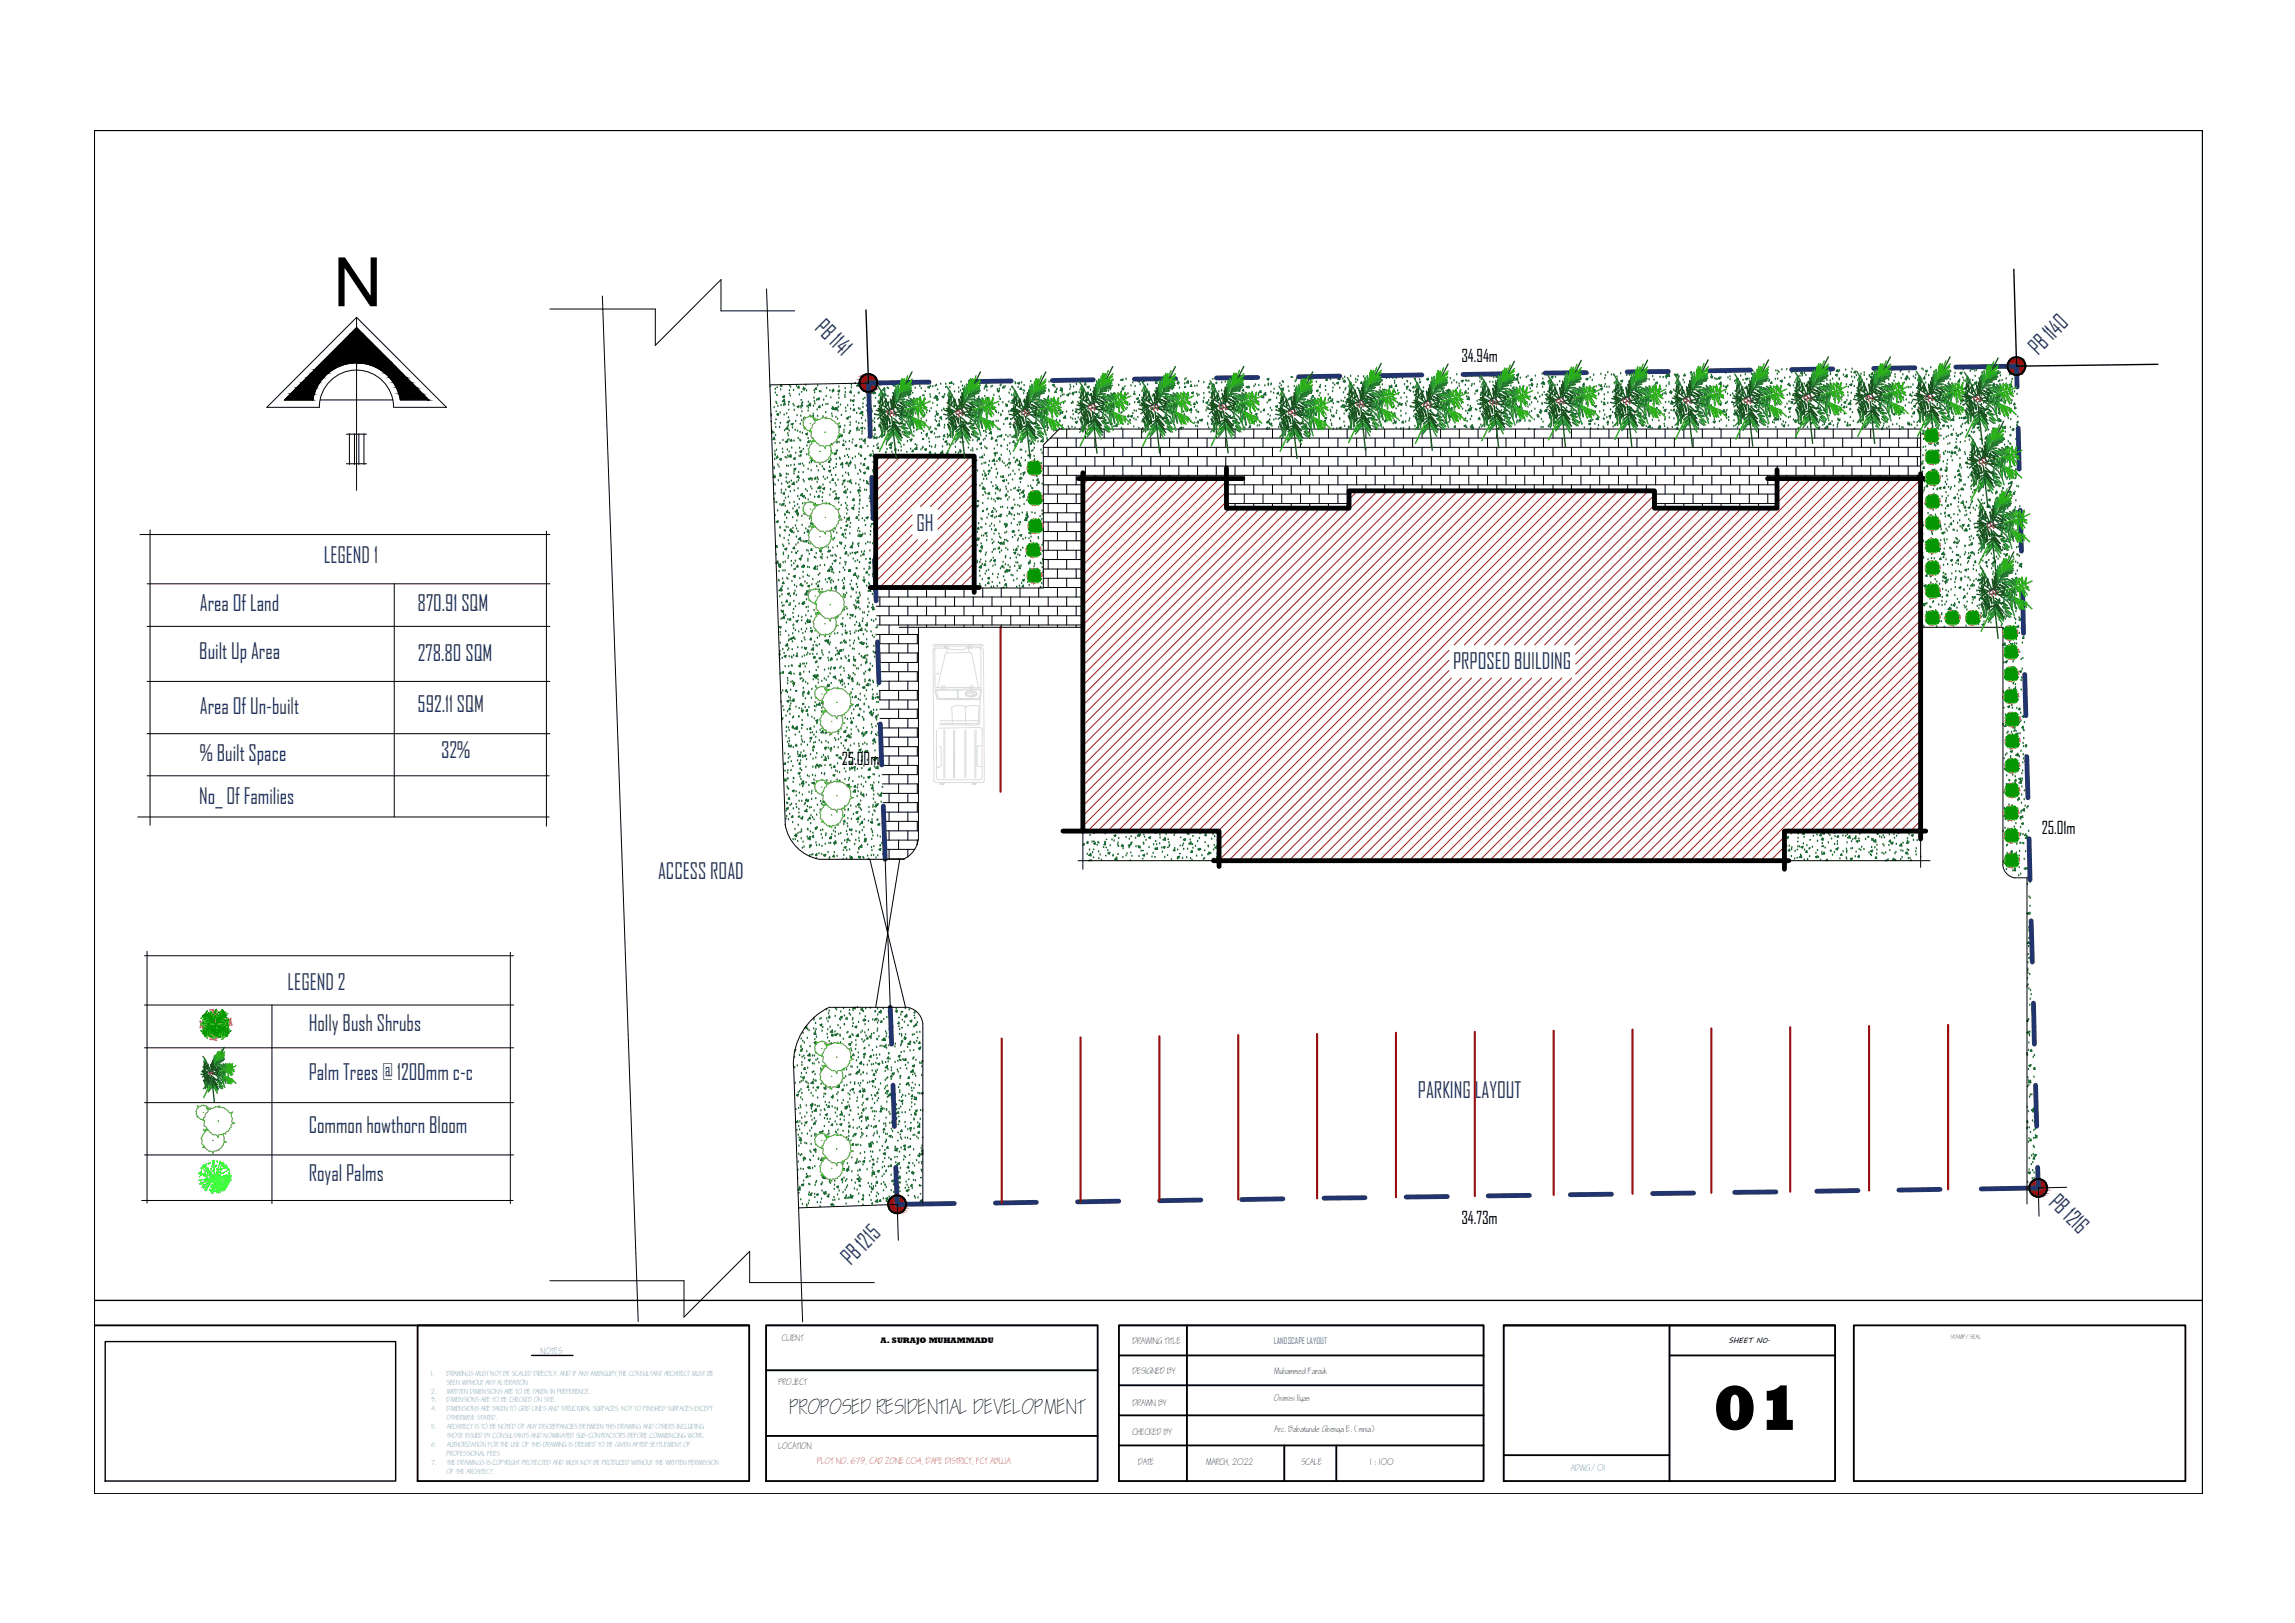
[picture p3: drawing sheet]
<svg xmlns="http://www.w3.org/2000/svg" width="420mm" height="297mm" viewBox="0 0 420 297" stroke-linecap="round" stroke-linejoin="round" font-family="sans-serif">
<defs><g id="words">
<text font-size="12.5" x="61" y="56">N</text>
<text font-size="11.8" x="313.6" y="261.7">01</text>
<g font-size="4" fill="#22346e">
<text x="149" y="60.2" transform="rotate(45 149 60.2)">PB 1141</text>
<text x="373.1" y="65.1" transform="rotate(-45 373.1 65.1)">PB 1140</text>
<text x="167.8" y="97.2">GH</text>
<text x="59.3" y="103.1">LEGEND 1</text>
<text x="36.6" y="111.8">Area Of Land</text>
<text x="76.5" y="111.8">870.91 SQM</text>
<text x="36.5" y="120.7">Built Up Area</text>
<text x="76.5" y="121">278.80 SQM</text>
<text x="266" y="122.5">PRPOSED BUILDING</text>
<text x="36.6" y="130.6">Area Of Un-built</text>
<text x="76.5" y="130.3">592.11 SQM</text>
<text x="36.6" y="139.2">% Built Space</text>
<text x="80.8" y="138.7">32%</text>
<text x="36.5" y="147.2">No_ Of Families</text>
<text x="120.5" y="161">ACCESS ROAD</text>
<text x="52.7" y="181.1">LEGEND 2</text>
<text x="56.5" y="188.7">Holly Bush Shrubs</text>
<text x="56.5" y="197.7">Palm Trees @ 1200mm c-c</text>
<text x="259.6" y="200.9">PARKING LAYOUT</text>
<text x="56.5" y="207.3">Common howthorn Bloom</text>
<text x="56.5" y="216.2">Royal Palms</text>
<text x="374.9" y="220.3" transform="rotate(45 374.9 220.3)">PB 1216</text>
<text x="155.7" y="231.7" transform="rotate(-45 155.7 231.7)">PB 1215</text>
</g>
<text font-size="3.5" x="144.7" y="258.8">PROPOSED RESIDENTIAL DEVELOPMENT</text>
<g font-size="3.2">
<text x="267.5" y="66.3">34.94m</text>
<text x="154.1" y="140">25.00m</text>
<text x="373.8" y="152.7">25.01m</text>
<text x="267.5" y="224">34.73m</text>
</g>
<text font-size="1.6" fill="#2776bb" x="233.2" y="245.9">LANDSCAPE LAYOUT</text>
<g font-size="1.5">
<text x="143.2" y="245.4">CLIENT</text>
<text x="161.2" y="245.7">A. SURAJO MUHAMMADU</text>
<text x="207.4" y="246">DRAWING TITLE</text>
<text x="207.4" y="251.4">DESIGNED BY</text>
<text x="233.3" y="251.5">Muhammed Farouk</text>
<text x="142.6" y="253.4">PROJECT</text>
<text x="207.4" y="257.3">DRAWN BY</text>
<text x="233.3" y="256.5">Onimisi Ilyas</text>
<text x="207.4" y="262.7">CHECKED BY</text>
<text x="233.3" y="262">Arc. Babatunde Gbenga E. (mnia)</text>
<text x="142.6" y="265.2">LOCATION</text>
<text x="208.4" y="268.1">DATE</text>
<text x="220.8" y="268.1">MARCH, 2022</text>
<text x="238.3" y="268.1">SCALE</text>
<text x="250.9" y="268.1">1 : 100</text>
</g>
<g font-size="1.5" fill="#2776bb">
<text x="99" y="247.8">NOTES</text>
<text x="287.6" y="269.2">ADWG/01</text>
</g>
<text font-size="1.5" fill="#991b1e" x="149.6" y="267.9">PLOT NO. 679, CAD ZONE C04, DAPE DISTRICT, FCT ABUJA</text>
<text font-size="1.4" x="316.4" y="245.9">SHEET NO.</text>
<g font-size="1.2" fill="#2776bb">
<text x="78.9" y="251.8">1.</text>
<text x="81.8" y="251.8">DRAWINGS MUST NOT BE SCALED DIRECTLY. AND IF ANY AMBIGUITY,THE CONSULTANT ARCHITECT MUST BE</text>
<text x="79" y="255.1">2.</text>
<text x="79" y="256.7">3.</text>
<text x="81.8" y="253.4">SEEN WITHOUT ANY ALTERATION</text>
<text x="81.8" y="256.7">DIMENSIONS ARE TO BE CHECKED ON SITE.</text>
<text x="81.9" y="255.1">WRITTEN DIMENSIONS ARE TO BE TAKEN IN PREFERENCE.</text>
<text x="78.9" y="261.6">5.</text>
<text x="79" y="258.3">4.</text>
<text x="81.8" y="258.3">DIMENSIONS ARE TAKEN TO GRID LINES AND STRUCTURAL SURFACES, NOT TO FINISHED SURFACES EXCEPT</text>
<text x="81.8" y="259.9">OTHERWISE STATED.</text>
<text x="81.9" y="261.6">ARCHITECT IS TO BE NOTED OF ANY DISCREPANCIES BETWEEN THIS DRAWING AND OTHERS INCLUDING</text>
<text x="81.9" y="263.2">THOSE ISSUED BY CONSULTANTS AND NOMINATED SUB-CONTRACTORS BEFORE COMMENCING WORK.</text>
<text x="79" y="264.8">6.</text>
<text x="79" y="268.1">7.</text>
<text x="81.8" y="266.4">PROFESSIONAL FEES</text>
<text x="81.8" y="269.7">OF THE ARCHITECT.</text>
<text x="81.9" y="264.8">AUTHORIZATION FOR THE USE OF THIS DRAWING IS DEEMED TO BE GIVEN AFTER SETTLEMENT OF</text>
<text x="81.9" y="268.1">THE DRAWINGS IS COPYRIGHT PROTECTED AND MUST NOT BE PRODUCED WITHOUT THE WRITTEN PERMISSION</text>
</g>
<text font-size="1" x="357.1" y="245">STAMP/SEAL</text>
</g></defs>
<!-- layer: wall -->
<g fill="none" stroke="#136734" stroke-width=".25">
<path d="M141 70.7v.1M141.2 75.9h.1M141.2 76.1h.1M141.3 78.7h.1M141.5 78.9l-.3 .1M141.5 79l-.1 .2-.1-.1M141.7 79.2h.1M141.7 74.6h.1M141.9 77.6h.1M141.9 71.2h.1M141.9 71.9h.1M142 79.7h.1"/>
<path d="M142 78.2h.1M142.1 73.6h.1M142.2 75.8l.3-.1v.3zM142.4 75.9h.1M142.4 74.4h.1M142.7 78.2h.1M142.8 75.6h.1M142.9 77.5h.1M142.9 71.3h.1M143 74.2h.1M143 70.4l.1 .3M143.1 70.4l-.2 .3h.2"/>
<path d="M143.3 73.4l.3 .1v-.4l-.3 .4M143.3 72.6l.3-.1-.1 .3-.2-.2M143.5 74.2h.1M143.6 72.6h.1M143.6 75.9h.1M143.6 78.8h.1M143.6 73.7l.1 .3M143.7 73.7l-.2 .3h.3M143.8 78.5l.4 .1v-.5l-.4 .4M144 75.7h.1M144.2 79.4h.1M144.3 77.1v.3"/>
<path d="M144.3 77.9h.1M144.3 79.8h.1M144.3 77.1l-.2 .2h.3M144.4 76.5h.1M144.4 74.1h.1M144.4 73.7h.1M144.5 78.9h.1M144.5 77.1h.1M144.5 71.5h.1M144.7 72.5h.1M144.7 70.9h.1M144.9 77.6l.3-.1-.1 .3-.2-.2"/>
<path d="M145.1 78.3h.1M145.2 74h.1M145.3 71.5h.1M145.4 74.3h.1M145.4 75.1h.1M145.6 78.7h.1M145.7 77.1h.1M145.8 70.7h.1M145.9 76.1h.1M146 74.4l.3-.1-.1 .3zM146 78.9h.1M146.2 70.7l.1 .3"/>
<path d="M146.3 70.7l-.2 .3h.2M146.3 72.3h.1M146.5 79.1h.1M146.5 77.6h.1M146.6 76.2h.1M146.6 74.7h.1M146.8 77h.1M146.8 75.4h.1M146.8 73.8h.1M146.8 74l.1 .3M146.9 74l-.3 .3h.3M146.9 79.3h.1"/>
<path d="M146.9 73.7h.1M147 71.2l.4-.1-.2 .3zM147.1 76.7h.1M147.1 71h.1M147.3 78.5h.1M147.4 78.4h.1M147.5 70.5h.1M147.5 79.4l.3-.1-.1 .3zM147.7 71.5h.1M147.7 74.4h.1M148 75.2h.1M148 74.2l.4 .1-.1-.5-.3 .4"/>
<path d="M148 73.6h.1M148 74.7h.1M148.3 76.2h.1M148.3 79h.1M148.7 76.3l-.1-.1 .3-.1-.1 .2M148.9 75.8h.1M148.9 74.3h.1M149 72.9h.1M149.1 73.5h.1M149.1 71.9h.1M149.2 73.9h.1M149.4 71v.2"/>
<path d="M149.4 71l-.2 .2h.3M149.5 73.2h.1M149.6 75h.1M149.7 76.2h.1M149.7 70.6h.1M149.7 73l.3-.1-.1 .3zM150 74.3v.3M150 71.7h.1M150.1 74.3l-.2 .2 .2 .1M150.1 74.5h.1M150.3 71.7h.1M150.6 74.2h.1"/>
<path d="M150.7 76.3h.1M150.8 73.2h.1M151.2 75.5h.1M151.2 74h.1M151.3 72.6h.1M151.3 71.1h.1M151.6 74h.1M151.9 71.5h.1M152.1 72.8h.1M152.3 75.8h.1M152.4 76.2h.1M152.4 74.6h.1"/>
<path d="M152.4 71.8h.1M152.5 74.6h.1M152.6 71.2v.3M152.6 71.2l-.2 .3h.3M152.7 74.6l-.4 .2 .2 .1 .2-.2M153 76.4h.1M153 74.6l.1 .4M153.1 74.6l-.4 .3 .4 .1M153.2 73.8h.1M153.2 74.6v.3M153.2 74.6l-.2 .2h.3M153.3 76.7h.1"/>
<path d="M153.4 75.2h.1M153.5 73.7h.1M153.5 79.8l.1-.2 .1 .5-.3-.1M153.5 72.3h.1M153.5 74.5h.1M153.6 70.8h.1M153.6 72.9h.1M153.7 71.4l-.3 .1M153.7 71.5l-.1 .2-.2-.1M153.8 77.9v.3M153.8 77.9l-.2 .3h.3M153.9 74.1h.1"/>
<path d="M154.1 76h.1M154.2 79.6l-.3 .2M154.2 79.7l-.1 .2-.2-.1M154.5 79.2h.1M154.5 78.7h.1M154.6 78h.1M154.7 72.7h.1M154.7 72.3h.1M154.7 71.1h.1M154.8 71.8h.1M154.8 74.7h.1M154.9 75.3h.1"/>
<path d="M155 76.5l.3-.1-.1 .3-.2-.1M155.2 74.3h.1M155.4 76.5h.1M155.4 79.3h.1M155.5 79.3h.1M155.6 77.9h.1M155.6 79h.1M155.7 76.4h.1M155.7 77.4h.1M155.7 74.9h.1M155.7 79h.1M155.7 73.4h.1"/>
<path d="M155.7 73.3h.1M155.7 71.5l.1 .3M155.8 71.5l-.2 .3h.2M155.8 72h.1M155.9 70.5h.1M155.9 71h.1M156.3 74.2h.1M156.3 74.9l.1 .2M156.3 73.2v.3l-.3-.1M156.4 72.5h.1M156.4 73.2l-.4 .1M156.4 74.8l-.2 .3h.3"/>
<path d="M156.6 70.2h.1M156.8 77.3h.1M156.8 75.6h.1M156.9 78.8h.1M157 78.2v.3M157 78.2l-.2 .2 .3 .1M157.1 72h.1M157.1 70.1l.3 .2M157.2 74.8h.1M157.2 77.5h.1M157.2 70.7l-.4-.1 .4-.3v.4M157.3 78.8h.1"/>
<path d="M157.3 71.9h.1M157.4 74.9h.1M157.4 75.6l.4 .1v-.4l-.4 .4M157.7 76.6h.1M157.8 79h.1M157.8 79.4h.1M157.9 77.6h.1M157.9 78.2l-.1 .3-.2-.1M157.9 76.1h.1M157.9 75.5h.1M157.9 78.2l-.3 .1M158 74.6h.1"/>
<path d="M158 73.9h.1M158 73.1h.1M158.1 71.6h.1M158.3 78.5h.1M158.3 72.9h.1M158.5 77h.1M158.6 74.3h.1M158.7 75.1l.3-.1-.1 .3-.2-.2M158.9 71.8l.1 .3M159 71.8l-.2 .3h.2M159.1 73.7h.1M159.2 72.1h.1"/>
<path d="M159.3 78.9h.1M159.5 72.1h.1M159.5 75.1l.1 .3M159.6 74.9h.1M159.6 75.1l-.2 .3h.2M159.6 75.3h.1M159.8 77.1h.1M160 74.4h.1M160.1 71.8l-.1 .3-.2-.2 .3-.1M160.1 78.4h.1M160.1 76.7h.1M160.1 78.5l.1 .3"/>
<path d="M160.2 79.5h.1M160.2 78.5l-.2 .2h.3M160.3 72h.1M160.8 73.5h.1M160.9 72.4h.1M160.9 78.1h.1M161 74.4h.1M161.2 78.3h.1M161.2 76.7h.1M161.3 70.4h.1M161.5 70.3h.1M161.6 79h.1"/>
<path d="M161.6 76.8l-.1 .2-.2-.1M161.7 76.8l-.4 .1M161.7 79.8h.1M161.8 72.1h.1M161.9 75h.1M161.9 71l.1 .4h-.4zM162 71.8h.1M162.1 72.1v.3M162.1 72.1l-.2 .2h.3M162.2 76.4l.4 .1-.1-.5-.3 .4M162.3 76.5h.1M162.4 74.9h.1"/>
<path d="M162.4 71h.1M162.4 76.6h.1M162.4 73.7l.3-.1-.1 .3zM162.5 76.8h.1M162.6 79.6h.1M162.6 74h.1M162.7 75.4l.1 .3M162.8 75.4l-.2 .3h.2M162.9 78h.1M163.3 78.8l.1 .2M163.4 74.5h.1M163.4 78.7l-.2 .3h.2"/>
<path d="M163.5 72h.1M163.5 77.6h.1M163.5 74.8h.1M163.6 73.2h.1M163.7 70.5h.1M163.8 70.4l-.1 .3-.2-.2 .3-.1M164 79.1h.1M164 78.7l.3-.1-.1 .3zM164 76.3h.1M164.2 72.3h.1M164.3 75.1h.1M164.5 79.4h.1"/>
<path d="M164.6 79.5h.1M164.7 73h.1M164.8 71.4h.1M164.8 76.9h.1M164.9 79.7h.1M165 76.2h.1M165 70.6h.1M165.2 73.6h.1M165.2 79.2h.1M165.2 74.5h.1M165.3 72.4v.2M165.3 72.3l-.2 .3h.3"/>
<path d="M165.4 75.4l-.1 .2-.2-.1 .3-.1M165.6 79.3h.1M165.7 77.7h.1M165.7 74.6h.1M165.9 71.3h.1M165.9 75.7v.3M165.9 75.7l-.2 .2 .3 .1M166 70.6h.1M166.1 77.2h.1M166.1 71.5h.1M166.2 72.3l.3-.2-.1 .3zM166.3 72.1h.4v-.4l-.4 .4"/>
<path d="M166.3 79.2h.1M166.4 72.8h.1M166.5 79v.3M166.6 72.3h.1M166.6 79l-.3 .3h.3M166.7 75.2h.1M166.8 77.5h.1M166.8 79.3h.1M166.8 75.9h.1M166.9 77.8h.1M166.9 77.1l.4 .1M166.9 77.1l.4-.3v.4"/>
<path d="M167.2 77h.1M167.3 79h.1M167.3 79.8h.1M167.5 70.1h.1M167.6 71h.1M167.6 75.7h.1M167.6 70.1h.1M167.8 78.7h.1M167.8 73.1h.1M167.9 75.8h.1M168 74.2h.1M168 77.1l-.3 .2 .2 .1 .1-.2"/>
<path d="M168.1 74.7h.1M168.4 70.7h.1M168.4 77.3h.1M168.4 72.6l.1 .3M168.5 72.6l-.2 .3h.3M168.7 76.7h.1M168.7 71.1h.1M168.7 79.3h.1M169 72.4h.1M169 75.3h.1M169.1 76v.3M169.1 79h.1"/>
<path d="M169.1 74h.1M169.1 76l-.2 .2h.3M169.1 73.9l-.3 .1 .2 .2 .1-.2M169.2 77.5h.1M169.2 72.4h.1M169.2 76h.1M169.3 74.5h.1M169.6 77h.1M169.6 75.6h.1M169.6 79.9h.1M169.7 79.3v.3M169.8 79.3l-.3 .2 .3 .1"/>
<path d="M169.8 70.2h.1M170.1 78.7h.1M170.2 75.3h.1M170.2 70.7l-.3 .1M170.2 70.7l-.1 .3-.3-.1M170.3 72.3h.1M170.3 70.7h.1M170.3 78.3h.1M170.3 72.7h.1M170.5 74.8h.1M170.6 79v.2l-.3-.1M170.7 78.9l-.4 .1"/>
<path d="M170.8 73.8h.1M170.8 70.8h.1M171.1 79.4h.1M171.2 78.5h.1M171.2 76.9h.1M171.2 76.3h.1M171.2 70.7h.1M171.3 72.6h.1M171.4 72.5v.4M171.4 78.6h.1M171.4 75.4h.1M171.4 72.5l-.4 .3 .5 .1"/>
<path d="M171.5 77.2h.1M171.5 70.5h.1M171.5 75.7h.1M171.6 74.2h.1M171.6 72.7h.1M171.6 72.9l.1 .3M171.6 77.9h.4v-.4l-.4 .4M171.7 72.9l-.2 .3h.2M171.7 75.7l-.2 .1M171.7 75.7v.3l-.3-.1M172 72.1h.1M172 77.2h.1"/>
<path d="M172.2 70.3h.1M172.3 76.3v.2M172.3 76.2l-.2 .3h.2M172.4 76.8h.1M172.4 75.2h.1M172.8 74.9h.1M172.8 72.5l-.1 .3-.2-.2M172.8 79.6l.1 .3M172.8 72.5l-.3 .1M172.9 78.3h.1M172.9 77.9h.1M172.9 72.2h.1"/>
<path d="M172.9 79.6l-.2 .2 .3 .1M173.1 70.3h.1M173.1 70.9h.1M173.4 79.5h.1M173.5 75.1h.1M173.6 79.8h.1M173.6 73.4h.1M173.7 78.4h.1M173.7 76.9h.1M173.7 72.6h.1M173.7 75.4h.1M173.7 75.5h.1"/>
<path d="M173.8 73.9h.1M173.8 75.9h.1M173.8 70.2h.1M173.9 72.4h.1M173.9 71h.1M174 76.6h.1M174.2 69.9v.2M174.2 69.9l-.2 .2h.3M174.3 77.3h.1M174.4 77.5l-.1 .3-.2-.2M174.4 77.5l-.3 .1M174.5 79.7h.1"/>
<path d="M174.6 70.4h.1M174.7 73.3h.1M174.8 71.7h.1M174.8 73.2l.1 .3M174.9 73.2l-.2 .2 .2 .1M175.2 75h.1M175.2 74.4l.3-.1-.1 .2-.3-.1M175.2 74.8h.1M175.3 74.4h.1M175.4 76.5l.1 .3M175.5 76.5l-.2 .3h.2M175.5 71h.1"/>
<path d="M175.5 77.4h.1M175.5 71.8h.1M175.6 79.5h.1M175.7 77.9h.1M175.8 73.5l.3 .1v-.4l-.3 .4M175.8 79.6h.1M175.9 71.5h.1M175.9 79.5h.1M175.9 78h.1M175.9 69.9h.1M176 76.5h.1M176 75.1h.1"/>
<path d="M176 79.9l.1 .2M176.1 72.7h.1M176.1 73.6h.1M176.1 75.6h.1M176.1 79.9l-.2 .2h.2M176.1 72.1h.1M176.2 70.7h.1M176.2 71.2l.3-.1-.1 .2-.2-.1M176.4 73.1h.1M176.4 78.6l.3 .1v-.5l-.3 .4M176.4 75.4h.1M176.7 77.4h.1"/>
<path d="M176.7 79.4l.3-.1v.2l-.3-.1M176.8 77.8h.1M176.8 76.2h.1M177 70.5h.1M177.3 79.3h.1M177.4 70.1v.3M177.4 70.1l-.2 .3h.3M177.5 71.3h.1M177.5 75.1h.1M177.8 76.2l.3-.1-.1 .2-.2-.1M177.9 71.1h.1M177.9 79.6h.1"/>
<path d="M177.9 74h.1M178 76.1h.1M178 73.5l.1 .2M178 74.5h.1M178.1 73.5l-.3 .2h.3M178.1 77h.1M178.1 71.3h.1M178.1 79.2h.1M178.2 79.7h.1M178.2 77.7h.1M178.3 76.2h.1M178.3 74.8h.1"/>
<path d="M178.4 73.3h.1M178.4 71.8h.1M178.4 72.9h.1M178.5 70.3h.1M178.5 77.6h.1M178.5 75.7h.1M178.6 76.8v.3M178.6 76.8l-.2 .2 .3 .1M178.9 73l.2 .2 .1-.3-.3 .1M179 75h.1M179 77.5h.1M179.1 74.3h.1"/>
<path d="M179.2 72.7h.1M179.3 70.6h.1M179.6 75.8h.1M179.9 75.2h.1M180 69.8l.2 .1v-.1M180.1 79h.1M180.2 71.2h.1M180.3 72.6h.1M180.3 71h.1M180.4 78.9h.1M180.4 70.7h.3M180.4 78l.3 .1 .1-.2-.3 .1"/>
<path d="M180.5 77.4h.1M180.5 75.9h.1M180.5 79.2h.1M180.5 73.5h.1M180.5 74.3h.4l-.1-.4-.3 .4M180.6 74.5h.1M180.6 79.8h.1M180.6 70.4v.3M180.6 73h.1M180.6 70.4l-.2 .3M180.7 71.5h.1M180.7 76.5h.1"/>
<path d="M180.7 70.9h.1M180.7 70.1h.1M180.8 72.9h.1M180.8 74.1h.1M180.8 75.8h.1M181.2 73.7v.3M181.2 78.8h.1M181.2 73.7l-.2 .3h.3M181.3 77.2h.1M181.4 77.6h.1M181.4 70.8h.1M181.5 79.4l-.4-.1 .3-.3 .1 .4"/>
<path d="M181.5 74.8l.3-.2-.1 .3zM181.6 74.5h.1M181.7 70.7h.1M181.8 77.1v.3M181.8 77.1l-.2 .2 .3 .1M181.9 72.3h.1M182.3 75.3h.1M182.4 77.1h.1M182.4 75.5h.1M182.6 71.3h.1M182.7 78.6h.1M182.8 77.1h.1"/>
<path d="M182.8 75.6h.1M182.8 74.1h.1M182.9 78.6h.1M182.9 72.6h.1M182.9 79.9h.1M182.9 71.4l-.3 .1M182.9 71.5l-.1 .2-.2-.2M183 71.2h.1M183.1 78.7h.1M183.1 73.1h.1M183.1 79.8l.3-.2-.1 .3zM183.1 70.6h.1"/>
<path d="M183.2 75.9h.1M183.3 76.1h.1M183.3 70.4h.1M183.6 75.3h.1M183.6 73.7h.1M183.7 70.7l.1 .3M183.8 77.7h.1M183.8 70.7l-.2 .3h.3M184 70.8h.1M184.1 76.8h.1M184.2 79.7h.1M184.2 74.1h.1"/>
<path d="M184.2 76.5l.2 .2 .1-.3-.3 .1M184.4 74v.3M184.4 74l-.2 .3h.2M184.5 80h.1M184.7 75.4h.1M184.7 73.6h.1M184.7 72h.1M184.9 69.7l-.2 .3M184.9 79.7h.1M185 78.2h.1M185 71.4h.1M185 77.4v.2"/>
<path d="M185 77.4l-.2 .2h.3M185 69.7v.3l-.4-.1M185 76.8h.1M185.1 75.3h.1M185.1 73.8h.1M185.2 72.3h.1M185.2 75.1h.1M185.2 75l.4 .1M185.3 70.9h.1M185.5 73.2h.1M185.5 74.7l.1 .4M185.5 73.2l-.2 .1 .2 .2v-.3"/>
<path d="M185.6 76h.1M185.6 74.7l-.3 .3M185.6 79.8h.1M185.7 78.2h.1M185.7 78.3h.1M185.7 72.6h.1M185.8 75.6h.1M185.8 70h.1M185.9 71.8h.1M185.9 70.2h.1M186.1 77.8h.1M186.1 79.7l.1 .4"/>
<path d="M186.2 79.7l-.4 .4M186.4 73.4h.1M186.4 70.9h.1M186.6 70l-.2 .1M186.6 70v.3l-.3-.2M186.7 79.2h.1M186.7 73.6h.1M186.8 78.1h.1M186.9 76.5h.1M186.9 71v.2M187 71l-.3 .2h.3M187 70.1h.1"/>
<path d="M187 75.5h.1M187.1 78.2l-.3 .1M187.1 78.2l-.1 .3-.2-.1M187.2 79.5h.1M187.2 78h.1M187.3 76.5h.1M187.3 75h.1M187.3 79.6h.1M187.3 71.5h.1M187.4 73.5h.1M187.4 72.1h.1M187.5 70.6h.1"/>
<path d="M187.5 71.6h.1M187.5 74.3l.1 .3M187.6 74.3l-.2 .2 .2 .1M187.9 73.2h.1M188 76.3h.1M188 76.1h.1M188 74.7h.1M188.1 77.6l.1 .3M188.2 77.6l-.2 .3h.3M188.2 75l-.3 .1M188.2 75l-.1 .3-.2-.2M188.3 77.8h.1"/>
<path d="M188.3 72.2h.1M188.4 75.2h.1M188.5 77.9h.1M188.7 69.9h.1M188.8 71h.1M189.1 74.6h.1M189.2 73h.1M189.3 71.8l-.3 .1 .2 .2 .1-.3M189.3 78.8h.1M189.3 73.2h.1M189.4 75.6h.1M189.4 79.1h.1"/>
<path d="M189.5 77.6h.1M189.6 76.2h.1M189.6 74.7h.1M189.7 73.2h.1M189.7 76.1h.1M189.7 71.6h.1M189.7 70.4l.1 .3h-.4l.3-.3M189.7 71.7h.1M189.8 70.3h.1M189.8 80l-.3 .1M189.9 75.7l.4 .1v-.4l-.4 .4M190.1 71.2v.3"/>
<path d="M190.1 79.2h.1M190.2 71.2l-.3 .3h.3M190.2 73.4h.1M190.3 72.9h.1M190.3 71.2h.1M190.3 76.2h.1M190.7 74.6l.1 .3M190.8 74.6l-.3 .2 .3 .1M190.8 74.4h.1M190.8 77.4h.1M190.8 71.8h.1M190.8 76.8l-.3 .1"/>
<path d="M190.8 76.8v.2l-.3-.1M190.9 78h.1M191 74.7h.1M191.1 71.1h.1M191.2 79.1h.1M191.3 77.5h.1M191.3 77.9v.3M191.4 77.9l-.2 .3h.2M191.5 71.1h.1M191.6 73.7l.3-.1-.1 .2-.2-.1M191.7 78.8h.1M191.7 75.7h.1"/>
<path d="M191.8 77.3h.1M191.9 75.9h.1M191.9 74.4h.1M191.9 78.4h.1M191.9 72.7h.1M191.9 72.9h.1M192 71.4h.1M192 72.6h.1M192.1 69.9h.1M192.1 71.7h.1M192.4 77.3h.1M192.4 75.7h.1"/>
<path d="M192.6 73.4h.1M192.7 76.3h.1M192.7 70.4h.3l-.1 .2-.2-.1M192.9 78.9h.1M193.1 70.9h.1M193.2 78.7l.3-.1-.1 .2-.2-.1M193.3 78.1h.1M193.3 71.5v.3M193.3 71.5l-.2 .3h.3M193.4 76.9h.1M193.4 71.3h.1M193.5 71.2h.1"/>
<path d="M193.5 75.6h.1M193.6 74h.1M193.6 74.3h.1M193.7 75.1h.3M193.9 74.9v.2M193.9 74.8l-.2 .3M194 78.5h.1M194 77h.1M194.1 77.1h.1M194.1 75.6h.1M194.1 75.8h.1M194.1 71.4l.4 .1-.1-.4-.3 .4"/>
<path d="M194.1 74.1h.1M194.2 72.6h.1M194.2 71.1h.1M194.3 75.4h.3l-.1 .2-.2-.1M194.3 69.7h.1M194.4 71.8h.1M194.5 77.9h.1M194.5 72.3h.1M194.5 78.2l.1 .3M194.6 78.2l-.2 .2 .2 .1M194.7 76.5h.4l-.1-.4-.3 .4M194.7 73.8h.1"/>
<path d="M194.8 72.3h.1M195 73.5h.1M195 76.4h.1M195.2 75.4h.1M195.3 72.3l.4-.2-.2 .3zM195.6 78.1h.1M195.7 78.5h.1M195.9 72.1h.1M195.9 71.3h.1M195.9 70.5h.1M196 76.5h.1M196 70.9h.1"/>
<path d="M196.2 73.8h.1M196.3 78.2h.1M196.3 76.7h.1M196.4 75.2h.1M196.4 73.6h.1M196.4 73.7h.1M196.5 72.3h.1M196.5 75.9h.1M196.5 71.8l-.2 .3h.3l-.2-.3M196.6 70.8h.1M196.8 78.4h.1M196.8 71.9h.1"/>
<path d="M196.9 76.8h.1M196.9 77.3l.3-.2-.1 .3zM197.1 70.4h.1M197.1 77.5h.1M197.1 71.8h.1M197.1 75.1v.3h-.2l.2-.3M197.4 73.7h.1M197.4 76.5h.1M197.6 71.9h.1M197.7 78.5h.1M198 76.6h.1M198 78.3h.1"/>
<path d="M198 74l.3-.1-.1 .3zM198 75h.1M198.2 71.4h.1M198.5 78.1h.1M198.5 77.9h.1M198.6 76.4h.1M198.6 76h.1M198.6 70.4h.1M198.7 74.9h.1M198.7 73.4h.1M198.7 70.1h.1M198.8 72h.1"/>
<path d="M198.8 73.4h.1M198.8 70.5h.1M198.8 76h.1M198.8 72.1l.4 .1v-.4l-.4 .4M199.1 74.8h.1M199.2 73.3h.1M199.2 72h.1M199.4 70.7l-.3 .1 .2 .2 .1-.3M199.6 72.1l.1 .3M199.6 76.4h.1M199.6 77h.1M199.6 71.4h.1"/>
<path d="M199.7 73.7h.1M199.7 72.1l-.2 .2h.2M199.8 76.6h.1M199.8 77.3l-.4-.1 .4-.3v.4M200.2 75.4l.1 .3M200.3 75.4l-.2 .3h.3M200.3 73.1h.1M200.3 78.4h.1M200.4 71.5h.1M200.6 71.5h.1M200.8 77.6h.1M200.8 76.1h.1"/>
<path d="M200.8 74.6h.1M200.9 74.6h.1M201 73.2h.1M201 75.7l-.4 .1 .2 .2 .2-.3M201 71.7h.1M201 70.2h.1M201.2 75.6h.1M201.2 70h.1M201.2 76.1h.1M201.3 77.8h.1M201.3 72.9h.1M201.5 71.4h.1"/>
<path d="M201.5 69.8h.1M201.5 72.1h.1M202 72.9h.1M202 72.5l-.3 .1 .2 .2 .1-.3M202.1 73.8h.1M202.1 76.7h.1M202.2 76.6h.1M202.2 71h.1M202.4 77.6h.1M202.4 76h.1M202.6 69.6h.1M202.6 72.6h.3"/>
<path d="M202.7 78.5h.1M202.8 72.4l.1 .2M202.9 72.3l-.3 .3M202.9 69.5h.1M202.9 71.6h.1M203.1 77.3h.1M203.2 75.8h.1M203.2 71.2h.1M203.2 74.3h.1M203.2 72.8h.1M203.3 71.3h.1M203.4 69.9h.1"/>
<path d="M203.4 75.7l.1 .3M203.5 75.7l-.3 .2 .3 .1M203.5 75.9h.1M203.5 72.9h.5M203.6 76.2h.1M203.6 77.5l-.3 .1M203.6 77.5l-.1 .3-.2-.2M203.6 74.3h.1M203.8 75.1h.1M203.8 69.6h.1M203.9 72.2h.1M203.9 72.6l.1 .4"/>
<path d="M203.9 78.1h.1M203.9 72.5h.1M203.9 72.6l-.3 .3M204.1 77.4h.1M204.1 77.9l.5 .1M204.4 74h.1M204.5 77.6v.4M204.5 76.8h.1M204.5 77.6l-.4 .4M204.6 74.3v.2l-.3-.1M204.7 74.3l-.4 .1M204.7 74.1h.1"/>
<path d="M204.8 72.5h.1M204.8 76.1h.1M204.8 70.5h.1M205.2 75.6h.1M205.3 78.4h.1M205.3 71.7h.1M205.3 69.4l-.1 .2h.3M205.4 76.9h.1M205.4 75.5h.1M205.4 69.4v.2M205.5 74h.1M205.5 72.5h.1"/>
<path d="M205.6 71h.1M205.6 69.6h.1M205.7 71l-.3 .2M205.7 71.1v.2l-.3-.1M205.9 72.4h.1M206 70.8h.1M206 76.3h.1M206 72.6v.3M206 72.6l-.2 .3h.3M206.2 69.4h.1M206.2 72.3h.1M206.3 74.7h.1"/>
<path d="M206.4 73.9h.1M206.5 77.7h.1M206.5 72.1h.1M206.6 76v.3M206.7 76l-.3 .2h.3M206.8 74h.1M206.9 77h.1M206.9 76.9h.1M207.1 70.6h.1M207.3 76l-.3 .2M207.3 76.1l-.1 .2-.2-.1M207.4 75.7h.1"/>
<path d="M207.4 70.1h.1M207.6 78.1h.1M207.6 72.2h.1M207.6 76.7h.1M207.6 75.2h.1M207.7 71.8h.1M207.7 73.7h.1M207.8 72.2h.1M207.8 70.7h.1M208 76.9h.1M208 75.3h.1M208.1 72.9h.3l-.1 .2-.2-.1"/>
<path d="M208.3 73.6l.4 .1-.1-.4-.3 .4M208.3 76.4h.1M208.5 78.4h.1M208.5 69.5h.1M208.5 69.6l.1 .3M208.6 72.4h.1M208.6 69.6l-.2 .3h.3M208.7 70.4h.1M208.9 74.3h.1M209 78.5l.2-.2 .1 .2M209.1 77.2h.1M209.1 71.6h.1"/>
<path d="M209.1 75.1h.1M209.2 74.2h.1M209.2 72.9v.3M209.2 69.7l.3-.1-.1 .3-.2-.1M209.2 73.5h.1M209.2 72.9l-.2 .3h.3M209.3 77h.1M209.6 76.7h.1M209.8 76.3v.2M209.8 77.8h.1M209.8 76.2l-.2 .3h.3M209.9 76.3h.1"/>
<path d="M209.9 77.9l-.1 .2-.2-.1M210 74.8h.1M210 75.2h.1M210 69.6h.1M210 77.9h-.4M210 73.4h.1M210.1 71.9h.1M210.1 70.4h.1M210.3 73.4h.1M210.4 71.8h.1M210.7 76.5h.1M210.7 74.7l.3-.1-.1 .3z"/>
<path d="M210.8 74.9h.1M210.9 69.6h.1M211 72.5h.1M211.3 78.1h.1M211.5 71.6h.1M211.5 73.8h.1M211.5 70.1h.1M211.5 74.3h.1M211.6 77.1h.1M211.7 76.8h.1M211.7 71.2h.1M211.7 69.9l.1 .2"/>
<path d="M211.8 69.9l-.2 .2h.2M212 73.2h.1M212.1 71.4l-.1 .3-.2-.2 .3-.1M212.1 77.5h.1M212.2 76h.1M212.2 74.5h.1M212.3 73.1h.1M212.3 71.6h.1M212.3 73.2l.1 .3M212.4 70.1h.1M212.4 77.9h.1M212.4 73.2l-.2 .2 .2 .1"/>
<path d="M212.4 72h.1M212.5 76.3h.1M212.6 74.8h.1M212.6 69.3h.2M212.6 69.9h.1M212.9 76.5l.1 .3M213 76.6h.1M213 76.5l-.2 .3h.3M213 74.3l.4 .1v-.4l-.4 .4M213.1 71.4h.1M213.3 69.7h.1M213.4 72.6h.1"/>
<path d="M213.6 76.2h.1M213.6 74.5h.1M213.7 76.4l-.1 .3-.2-.2 .3-.1M213.9 74.3h.1M214 77.2h.1M214.1 77.7h.1M214.1 73.4h.1M214.2 76.4h.1M214.3 70.7h.1M214.3 69.7h.1M214.4 77.2h.1M214.4 75.7h.1"/>
<path d="M214.5 74.3h.1M214.5 73.3l.3-.1-.1 .3zM214.5 72.8h.1M214.6 71.3h.1M214.6 69.8h.1M214.7 74.4h.1M214.8 72.8h.1M214.8 72.1h.1M214.9 70.1l.1 .3M215 70.1l-.2 .3h.2M215.1 74.3h.1M215.2 75.9h.1"/>
<path d="M215.4 76.7h.1M215.5 73.5l.1 .3M215.6 73.5l-.3 .2h.3M215.6 69.9h.1M215.7 72.7h.1M215.9 70l-.4 .1 .2 .2 .1-.3M215.9 72.6h.1M215.9 71h.1M216 77.1h.2M216 78.3l.3-.1-.1 .3zM216.1 76.8l.1 .3M216.2 76.8l-.2 .2"/>
<path d="M216.3 74.5h.1M216.3 77.3h.1M216.4 74.2h.1M216.6 78.4h.1M216.7 76.9h.1M216.7 72.9h.1M216.7 75.4h.1M216.8 73.9h.1M216.8 72.4h.1M216.8 75.9h.1M216.9 71h.1M216.9 77.3h.1"/>
<path d="M216.9 70.3h.1M216.9 69.5h.1M217 70.9h.1M217.1 69.3h.1M217.1 72.2h.1M217.2 70l.4 .1-.1-.4-.3 .4M217.4 75l-.3 .1 .2 .2 .1-.3M217.6 72.4h.1M217.7 73.9h.1M217.8 76.8h.1M218 77.2h.1M218 69.9h.1"/>
<path d="M218.1 75.6h.1M218.1 70.4v.3M218.1 72.8h.1M218.1 70.4l-.2 .3h.3M218.1 75.1h-.3l.3-.3v.4M218.5 71.8l-.3 .1M218.5 71.8l-.1 .3-.3-.2M218.7 74.5h.1M218.7 77.4h.1M218.7 73.8v.2M218.7 70.7h.1M218.7 73.7l-.2 .3h.3"/>
<path d="M218.9 78h.1M218.9 76.5h.1M219 75.1h.1M219 73.6h.1M219.1 72.1h.1M219.2 70.7h.1M219.2 75.4h.1M219.2 73.8h.1M219.2 78.1h.1M219.2 72.5h.1M219.3 77.1l.1 .3M219.4 77.1l-.2 .2 .2 .1"/>
<path d="M219.4 75.5h.1M219.5 69.9h.1M219.5 72.3h.1M219.7 77h.1M220 76.8l-.2 .1M220 76.8v.2l-.2-.1M220.1 76.9h.1M220.3 73.7h.1M220.3 73.4h.1M220.4 72.1h.1M220.4 70h.1M220.4 72.9h.1"/>
<path d="M220.8 75.2h.1M221 74.6h.1M221.1 77.5h.1M221.1 77.8h.1M221.1 73.6l-.1 .2-.2-.1M221.1 73.5l-.3 .2M221.2 76.3h.1M221.2 74.8h.1M221.3 73.3h.1M221.3 78.3h.1M221.3 70.7l.1 .3h-.3l.2-.3M221.4 71.8h.1"/>
<path d="M221.4 70.4h.1M221.5 71.9h.1M221.5 70.3h.1M221.8 77.7h.1M221.8 72.1h.1M221.9 72.4h.1M221.9 74v.3M221.9 70.8h.4M221.9 74l-.2 .3h.3M222 73.4h.1M222 75h.1M222 69.4h.1"/>
<path d="M222.2 70.4l.1 .5M222.2 70.3l-.3 .1M222.2 70.4l-.1 .2-.2-.1M222.3 70.4l-.4 .4M222.4 78.2h.1M222.5 76.6h.1M222.5 77h.1M222.5 77.4v.2M222.5 77.4l-.2 .2h.3M222.6 70.2h.1M222.8 70.1h.1M222.8 73h.1"/>
<path d="M222.8 75.5v.4M222.8 75.5l-.3 .4h.4M222.9 73h.1M223.1 71.7h.1M223.4 74.8h.1M223.4 77.4h.1M223.4 77.6h.1M223.5 75.9h.1M223.5 74.5h.1M223.6 76.4h.1M223.6 73h.1M223.6 74.8h.1"/>
<path d="M223.6 71.5h.1M223.7 70.1h.1M223.8 75.3l-.3 .1M223.8 75.4l-.1 .2-.3-.1M224.1 77.9h.1M224.2 72.5h.1M224.3 69.9h.1M224.4 77.2h.1M224.4 71.6h.1M224.5 71v.3M224.5 71l-.2 .2h.2M224.5 72.2l.3-.1-.1 .3-.2-.1"/>
<path d="M224.6 74.6h.1M224.7 74.7h.1M224.8 73.1h.1M224.9 77.1h.1M225 74.3l.1 .3M225.1 70.2h.1M225.1 74.3l-.2 .2 .3 .1M225.2 73.1h.1M225.3 76.2h.1M225.5 78.2h.1M225.5 72.6h.1M225.7 77.6v.3"/>
<path d="M225.7 77.1h.1M225.7 74.8h.1M225.7 77.6l-.2 .3h.3M225.8 75.6h.1M225.8 69.1h.1M225.8 74.2h.1M225.8 77.7h.1M225.8 72.7h.1M225.9 72.9h.1M225.9 71.2h.1M226 69.7h.1M226 71.3h.1"/>
<path d="M226.1 77.2l.3-.1-.1 .3-.2-.1M226.4 74.5h.1M226.6 72.6h.1M226.6 71.5l.4 .1-.1-.4-.3 .3M226.9 77.6h.1M227 76.8h.1M227 71.2h.1M227.1 71.2h.1M227.1 69.6h.1M227.2 74.1h.1M227.2 76.5l.4 .1-.1-.4-.3 .4M227.2 74l.3-.1-.1 .3-.2-.2"/>
<path d="M227.2 77.2h.1M227.5 70.3h.1M227.5 73.2h.1M227.6 72.7h.1M227.6 71.3l.1 .2M227.7 71.2l-.2 .3h.2M227.9 78.3h.1M227.9 76.8h.1M228 75.4h.1M228 77.4h.1M228 73.9h.1M228 75.8h.1"/>
<path d="M228 77.8h.1M228.1 72.4h.1M228.1 74.9h.1M228.1 72.1h.1M228.2 70.9h.1M228.2 77.8h.1M228.2 69.4h.1M228.2 74.6l.1 .3M228.3 70.8l.3-.1-.1 .3zM228.3 74.6l-.2 .2 .2 .1M228.7 71h.1M228.9 77.9v.3"/>
<path d="M228.9 77.9l-.2 .3h.2M229 72.7h.1M229.2 75.7h.1M229.2 74.1h.1M229.6 76.3h.1M229.6 70.7h.1M229.6 77.3h.1M229.7 77.2h.1M229.7 73.7h.1M229.8 70.4h.1M229.8 75.8l.3-.1-.1 .3zM229.9 69.2h.1"/>
<path d="M229.9 73.3h.1M230.2 78h.1M230.3 76.5h.1M230.3 75h.1M230.3 73.5h.1M230.3 74h.1M230.4 72.3h.1M230.4 72.1h.1M230.5 70.6h.1M230.5 75.1h.1M230.5 69.1h.1M230.5 77.9h.1"/>
<path d="M230.6 77.3h.1M230.7 71.7h.1M230.8 71.5v.3M230.8 75.5h.1M230.8 71.5l-.2 .3h.3M230.9 72.6l.2 .2 .1-.3-.3 .1M231.4 72.8h.1M231.4 72.2l.3 .1v-.4l-.3 .4M231.4 74.9l.1 .2h-.2l.2-.2M231.5 72.2h.1M231.6 70.6h.1M231.9 77.4h.1"/>
<path d="M232 73.7h.1M232.1 78.2l-.2 .2 .2 .1-.1-.3M232.2 75.9h.1M232.2 70.5h.1M232.2 70.3h.1M232.3 73.4h.1M232.3 69.3l-.3 .1 .2 .2 .1-.3M232.3 77.3h-.4l.4-.3v.4M232.4 73.2h.1M232.4 78.4h.1M232.5 77.6h.1M232.5 76.8h.1"/>
<path d="M232.5 77.6l.2 .2 .1-.3-.3 .1M232.5 76.2h.1M232.6 74.7h.1M232.6 73.2h.1M232.7 71.8h.1M232.7 70.4h.1M232.7 70.3h.1M232.8 75.1h.1M232.9 78h.1M233.2 72h.1M233.2 76.9h.1M233.3 71.2h.1"/>
<path d="M233.6 76.7h.1M233.6 75.1h.1M233.7 72.9h.1M233.8 74.3l-.2 .1 .2 .1v-.2M234 71.8v.3M234 71.8l-.2 .3h.3M234.1 78.2h.1M234.3 70.2h.1M234.3 77.5h.1M234.6 70.6h.1M234.6 75.1l.1 .3M234.7 73.5h.1"/>
<path d="M234.7 75.1l-.3 .3h.3M234.7 77.4h.1M234.7 75.9h.1M234.7 75h.1M234.7 75.4h.1M234.8 73.4h.1M234.8 69.9h.1M234.8 74.4h.1M234.9 72.9h.1M234.9 71.5h.1M234.9 78.4h.1M235 70h.1"/>
<path d="M235 72.8h.1M235 71l-.3 .2M235 71.1l-.1 .2-.3-.1M235.2 75.3h.1M235.2 78.5h.1M235.2 76.5h.1M235.2 78.1h.1M235.8 76.4h.1M235.8 70.8h.1M235.9 73.2h.1M236 71.6h.1M236.1 73l.4 .1-.1-.5-.3 .4"/>
<path d="M236.1 73h.1M236.4 69h.2M236.4 74.7h.1M236.5 76l-.3 .2M236.5 76.1l-.1 .2-.2-.1M236.6 69h.1M236.7 77.6h.1M236.9 77.9h.1M236.9 78.5h.1M236.9 70.7h.1M237 77h.1M237 77.7l.1 .4-.5-.1"/>
<path d="M237 73.6h.1M237 77.7l-.3 .4M237.1 75.6h.1M237.1 71.5h.1M237.1 74.1h.1M237.1 69.9h.1M237.2 72.6h.1M237.2 72.1v.3M237.2 72.1l-.2 .2 .3 .1M237.2 71.1h.1M237.3 69.7h.1M237.3 75h.1"/>
<path d="M237.4 69.4h.1M237.5 78h.1M237.5 72.3h.1M237.6 73h.1M237.6 75.4h.1M237.6 72.8l-.3 .1M237.6 72.9l-.1 .2-.2-.1M237.6 78.2h.1M237.7 75.4l.1 .3M237.8 75.4l-.2 .3h.3M238 77.7h.1M238 76.1h.1"/>
<path d="M238.3 69.7h.1M238.4 76h.1M238.4 73.1h.1M238.4 70.4h.1M238.7 69.6l-.3 .1M238.7 69.6l-.2 .3-.2-.1M238.8 71.2h.1M238.8 69.1h.1M239.1 77.7h.1M239.1 77.8l-.3 .1M239.1 77.9v.2l-.3-.1M239.2 76h.1"/>
<path d="M239.2 78.2h.1M239.2 74.4h.1M239.3 76.7h.1M239.3 70.8h.1M239.4 75.3h.1M239.4 73.7h.1M239.4 73.8h.1M239.4 72.3h.1M239.5 70.8h.1M239.6 69.3h.1M239.7 77.5h.1M239.7 69l.1 .3"/>
<path d="M239.8 69l-.2 .3h.2M239.9 69.5h.1M239.9 75.4h.1M239.9 74.5h.1M239.9 69h.1M240 78.3h.1M240.1 77.5h.1M240.1 71.9h.1M240.2 74.6l-.3 .1M240.2 74.6l-.1 .3-.2-.1M240.3 74.2h.1M240.3 72.4l.1 .2"/>
<path d="M240.4 72.6h.1M240.4 72.4l-.2 .2h.3M240.8 73.2h.1M240.8 73.7l.4 .1M240.8 75.7h.1M241 75.5h.1M241 75.7v.3M241 69.9h.1M241 75.7l-.2 .2 .2 .1M241 71.5l.3-.1-.1 .3-.2-.2M241.1 69.2h.1M241.1 73.4l.1 .4"/>
<path d="M241.2 73.4l-.4 .3M241.4 77.8h.1M241.5 77.9h.1M241.5 76.5h.1M241.5 72.5h.1M241.6 75h.1M241.6 70.9h.1M241.6 73.5h.1M241.6 78.5l.1-.1 .1 .1M241.7 72h.1M241.7 71h.1M241.7 70.5h.1"/>
<path d="M241.7 73.8h.1M241.8 69h.1M242 74h.1M242.3 75.6h.1M242.4 78.4h.1M242.5 77.1h.1M242.5 74.1h.1M242.6 76.5l.3-.1-.1 .3-.2-.2M242.7 70.7h.1M242.7 77.1h.1M242.7 69.1h.1M242.7 71.5h.1"/>
<path d="M242.9 69.3l.1 .3M243 69.3l-.3 .3h.3M243.2 72.3h.1M243.2 73.3h.1M243.5 69.3h.1M243.5 72.6v.3M243.5 75.1h.1M243.5 72.6l-.2 .3h.3M243.6 77h.1M243.6 69.5h.1M243.6 75.4h.1M243.6 73.3l.4-.1-.2 .3z"/>
<path d="M243.8 77.6h.1M243.8 76.1h.1M243.8 77.9h.1M243.8 69h.1M243.9 74.6h.1M243.9 73.2h.1M244 71.7h.1M244.1 70.2h.1M244.1 71h.1M244.1 78.5h.1M244.1 73.9h.1M244.1 76l.1 .3"/>
<path d="M244.2 76l-.2 .2h.2M244.3 70.5h.1M244.6 75.6h.1M244.7 75.2h.1M244.7 78.5h.1M244.7 70.1l.3-.1-.1 .3zM244.8 73.6h.1M244.9 69.4l.4 .1v-.5l-.4 .4M245.1 73.7h.1M245.2 78.3l.3-.1-.1 .3zM245.2 76.6h.1M245.3 76.8h.1"/>
<path d="M245.3 71h.1M245.5 73.4h.1M245.5 74.4l.4 .1v-.4l-.4 .4M245.8 69.4h.1M245.9 73.5h.1M246 71.9h.1M246 77.3h.1M246.1 75.8h.1M246.1 69.6v.3M246.1 69.6l-.2 .3h.3M246.2 74.3h.1M246.2 78h.1"/>
<path d="M246.2 74.6h.1M246.2 69h.1M246.2 72.9h.1M246.3 71.4h.1M246.3 69.9h.1M246.3 75.1l.3-.1-.1 .3zM246.4 71.1h.1M246.4 75h.1M246.5 74h.1M246.7 72.9v.3M246.8 72.9l-.3 .3h.3M246.9 78.1h.1"/>
<path d="M247 75.7h.1M247.1 71.8h.1M247.1 70.1h.1M247.3 68.9h.1M247.3 76.3l.1 .2M247.4 76.2l-.3 .3h.3M247.4 71.9l.3-.1-.1 .3zM247.6 73.3h.1M247.7 73.2h.1M247.9 76.2h.1M247.9 70.6h.1M247.9 73.5h.1"/>
<path d="M248 78h.1M248.1 76.4h.1M248.2 69.5h.1M248.2 78.4h.1M248.2 70h.1M248.3 77h.1M248.3 75.5h.1M248.4 74h.1M248.5 72.6h.1M248.5 71.1h.1M248.5 69.6h.1M248.5 78.1h.1"/>
<path d="M248.6 68.8h.1M248.8 71.5h.1M248.8 71.2h.1M248.8 74.2h.1M248.8 74.1h.1M248.9 76.9l.4-.1-.2 .2zM249.2 76.2h.1M249.2 74.6h.1M249.3 69.9v.2M249.3 69.9l-.2 .2h.2M249.4 75.9h.1M249.6 69h.1"/>
<path d="M249.7 77.8h.1M249.7 70.1l.4 .1-.1-.4-.3 .3M249.9 73.2v.3M249.9 69.8h.1M249.9 73.2l-.2 .2 .3 .1M250.2 78.4h.1M250.3 73.6h.1M250.3 72.8h.1M250.3 74.5h.1M250.3 73.5l-.3 .2 .2 .1 .1-.2M250.4 72.9h.1M250.4 75.7h.1"/>
<path d="M250.4 70.1h.1M250.5 76.5v.3M250.5 78.1h.1M250.5 76.5l-.2 .3h.3M250.6 76.7h.1M250.6 69.6h.1M250.6 75.2h.1M250.7 75.2h-.4l.3-.4 .1 .5M250.7 73.7h.1M250.7 72.2h.1M250.8 70.7h.1M250.9 69.3h.1"/>
<path d="M250.9 76h.1M250.9 78.2h.1M251.1 71.3h.1M251.2 74.2h.1M251.3 73.7h.1M251.4 70.3l-.3 .1 .2 .2 .1-.2M251.5 72.8h.1M251.5 71.2h.1M251.8 75.9h.1M252 74.3h.1M252 69.1h.1M252.4 70.1l.1 .3"/>
<path d="M252.5 77.4h.1M252.5 70.1l-.2 .3h.2M252.6 73.7h.1M252.7 71h.1M252.7 69.4h.1M252.8 77.8h.1M252.8 77.9h.1M252.9 76.3h.1M252.9 72.3h.1M252.9 74.9h.1M252.9 73.4h.1M252.9 69.7h.1"/>
<path d="M252.9 75.4v.2l-.3-.1M253 75.3l-.4 .1M253 71.9h.1M253 69.7h.1M253 75.3h.1M253 73.5l.1 .3M253.1 70.4h.1M253.1 69h.1M253.1 73.5l-.2 .2h.3M253.2 72.5h.1M253.2 78.3h.1M253.5 71.4h.1"/>
<path d="M253.6 77.3h.1M253.6 74.3h.1M253.7 75.6h.1M253.7 76.8v.3M253.7 76.8l-.2 .3h.2M253.8 69.3h.1M253.9 73.3h.1M254 72.1l-.3 .1M254 72.1v.3l-.3-.1M254.1 76h.1M254.3 70.8h.1M254.4 69.2h.1"/>
<path d="M254.4 70.9h.4M254.4 70.9l.4-.4v.5M254.8 75.5h.1M254.8 73.9h.1M255 73.8h.1M255.1 77.6h.1M255.1 76.1h.1M255.1 68.9l-.1 .3-.2-.2M255.1 74.6h.1M255.1 68.9l-.3 .1M255.2 73.1h.1M255.3 71.6h.1"/>
<path d="M255.3 77h.1M255.3 70.1h.1M255.3 69.8h.1M255.3 75.6l.1 .4-.4-.1M255.4 75.6l-.4 .3M255.4 77.5h.1M255.4 71.9h.1M255.5 69h.1M255.6 78.4h.1M255.6 69.3h.1M255.6 74.8h.1M255.6 70.4l.1 .3"/>
<path d="M255.6 77.1l-.3 .1M255.6 77.1l-.1 .3-.2-.1M255.7 70.4l-.3 .3h.3M255.9 71.5h.1M255.9 73.7h.1M255.9 74.4h.1M256 72.2h.1M256.3 73.7l-.2 .3h.2l-.1-.2M256.5 75.3h.1M256.5 78.5h.1M256.5 76.2h.1M256.5 72.9h.1"/>
<path d="M256.7 73.9l-.1 .3-.2-.2M256.7 73.9l-.3 .1M256.8 69.3h.1M256.8 77.1l.1 .3M256.9 77.1l-.2 .2 .3 .1M256.9 78.4h.1M257.1 72h.1M257.1 70.4h.1M257.3 77.2h.1M257.3 73.9h.1M257.4 75.7h.1M257.4 74.3h.1"/>
<path d="M257.5 70.8l.3-.1-.1 .3-.2-.2M257.5 72.8h.1M257.6 71.3h.1M257.6 69.8h.1M257.6 73.5h.1M257.7 69.9h.1M258 78.5h.1M258 77h.1M258 78.3h.1M258 71.5h.1M258.1 76.7h.1M258.2 74.4h.1"/>
<path d="M258.2 68.8h.1M258.2 70.3h.1M258.2 71.6h.1M258.3 68.7h.1M258.3 74.5h.1M258.8 71.8h.1M258.8 70.7v.3M258.8 76.2h.1M258.8 70.7l-.2 .3h.3M259 78h.1M259 75.8l.3-.1-.1 .2-.2-.1M259.1 72.4h.1"/>
<path d="M259.1 69.4h.1M259.1 71.6l.4 .1M259.2 76.5h.1M259.2 74.9h.1M259.4 74l.1 .3M259.5 74l-.3 .3h.3M259.5 71.2v.5M259.5 71.2l-.4 .4M259.5 78.4h.1M259.6 76.9h.1M259.7 75.4h.1M259.7 78.1h.1"/>
<path d="M259.7 74h.1M259.7 76.6l.4 .1v-.4l-.4 .4M259.8 72.5h.1M259.8 71h.1M259.9 69.5h.1M259.9 70.1h.1M260 77.4l.1 .3M260.1 70h.1M260.1 77.4l-.3 .2h.3M260.4 74.8h.1M260.4 73.2h.1M260.4 72.5l-.1 .3-.2-.2 .3-.1"/>
<path d="M260.6 76.6h.1M260.6 71.7h.1M260.6 71h.1M260.6 74.6h.1M260.8 74h.1M260.9 76.3h.1M261.2 76.3h.1M261.2 69.4l.3-.1-.1 .3zM261.5 73h.1M261.5 69.5h.1M261.6 71.4h.1M261.7 72h.1"/>
<path d="M261.7 77.6h.1M261.7 77.6l.3-.1-.1 .3zM261.8 78.1h.1M261.9 76.6h.1M261.9 75.1h.1M262 73.7h.1M262 72.2h.1M262 74.5h.1M262.1 70.7h.1M262.1 74.1h.1M262.1 71.2h-.3l.2-.2v.3M262.1 69.2h.1"/>
<path d="M262.4 70.1h.1M262.5 77.7h.1M262.6 74.3v.3M262.6 74.3l-.2 .3h.3M262.7 71.3h.1M262.7 69.7h.1M262.8 74.4l.3-.1-.1 .2zM263 71.8h.1M263 74.7h.1M263.1 76.2h.1M263.2 72.8h.1M263.2 70.6h.1"/>
<path d="M263.2 77.7v.2M263.3 77.6l-.3 .3h.3M263.4 73.5h.1M263.6 76.5h.1M263.6 77.6h.1M263.7 75.9h.1M263.8 69.5h.1M263.8 69.6h.1M263.9 72.3l.3 .1v-.4l-.3 .3M264.1 77.8h.1M264.1 71l-.1 .3-.2-.1 .4-.2M264.2 76.3h.1"/>
<path d="M264.2 74.8h.1M264.2 73.3h.1M264.2 77.1h.1M264.2 71.5h.1M264.3 71.8h.1M264.4 70.4h.1M264.4 71.1h.1M264.4 68.9h.1M264.5 74.2h.1M264.8 75.8h.1M264.8 70.2h.1M264.8 74.2h.1"/>
<path d="M264.8 77.4h-.3l.3-.4v.5M265.1 71.3l.1 .2M265.2 71.2l-.2 .3h.3M265.3 77.3h.1M265.3 71.9h.1M265.4 74.8h.1M265.5 69.3h.1M265.7 76l-.1 .3-.2-.1 .3-.2M265.8 75.7h.1M265.8 70.1h.1M265.8 74.6v.3M265.8 74.6l-.2 .2 .3 .1"/>
<path d="M265.9 74h.1M265.9 76.5h.1M265.9 73.1h.1M266 72.4h.1M266.2 69.7h.1M266.4 77.4h.1M266.4 77.9v.3M266.4 75.9h.1M266.4 75.6h.1M266.4 77.9l-.2 .3h.3M266.5 74.5h.1M266.5 73h.1"/>
<path d="M266.6 71.5h.1M266.7 70.1h.1M266.7 68.6h.1M266.8 72.8l-.3 .1 .2 .2 .1-.2M266.8 74.3h.1M266.8 76.7h.1M266.8 71.1h.1M267.1 72.3h.1M267.1 70.3h.1M267.2 70.7h.1M267.6 73.8h.1M267.7 72h.1"/>
<path d="M267.8 74.9h.1M267.9 69.6l-.4 .1 .3 .2v-.3M268.1 77h.1M268.3 70.5h.1M268.3 69h.1M268.3 76.7h.1M268.3 71.5l.1 .3M268.4 75.3h.1M268.4 69.7h.1M268.4 77.8l-.3 .1 .2 .2 .1-.2M268.4 71.5l-.2 .3h.2M268.5 78.3h.1"/>
<path d="M268.5 72.6h.1M268.6 69.8h.1M268.6 77.2h.1M268.7 75.7h.1M268.7 74.2h.1M268.8 72.7h.1M268.8 72.1h.1M268.8 71.2h.1M268.9 69.8h.1M268.9 74.9l.1 .3M269 74.9l-.2 .2h.2M269 73.1h-.4l.3-.4 .1 .5"/>
<path d="M269.2 76.8h.1M269.2 74.4h.1M269.2 75.2h.1M269.4 68.8h.1M269.4 76.2h.1M269.4 70.7h.1M269.5 74.6l-.4 .1 .2 .2 .1-.3M269.5 70.4h.1M269.5 78.2l.1 .3M269.5 77.8l.1 .4-.4-.1zM269.6 78.2l-.2 .2 .3 .1M269.7 78.3h.1"/>
<path d="M269.9 70.3h.1M270 72.1h.1M270.1 75h.1M270.3 75.1h.1M270.4 73.4h.1M270.5 71.4l-.3 .1M270.5 71.4l-.1 .3-.2-.2M270.7 76.8h.1M270.8 78.3h.1M270.8 76.6h.1M270.9 68.5v.3M270.9 76.8h.1"/>
<path d="M270.9 69.9h.1M270.9 74.8h.1M270.9 69.2h.1M270.9 68.5l-.2 .2h.3M271 75.4h.1M271 73.9h.1M271.1 72.4h.1M271.1 68.6h.1M271.1 77.8h.1M271.1 72.2h.1M271.1 70.9h.1M271.2 69.4h.1"/>
<path d="M271.5 71.8l.1 .3M271.5 73.3h.1M271.6 71.7h.1M271.6 74.5h.1M271.6 71.8l-.2 .3h.2M271.9 70.5h.1M272 75.8h.1M272 70.2h.1M272 74.8h.1M272.1 76.4l-.3 .1M272.1 76.4l-.1 .3-.3-.2M272.1 75.2l.1 .2"/>
<path d="M272.2 75.1l-.3 .3h.3M272.4 72.2h.1M272.5 78h.1M272.5 75.1h.1M272.7 71.5h.1M272.7 78.5h.1M272.7 68.7l.4 .1M272.8 69.9h.1M273.1 76.8h.1M273.1 68.5l-.3 .2M273.1 68.5v.3M273.1 78h.1"/>
<path d="M273.1 73.2v.2l-.3-.1M273.2 76.5h.1M273.2 73.1h.1M273.2 73.2l-.4 .1M273.3 75h.1M273.3 73.6h.1M273.3 70h.1M273.3 72.1h.1M273.4 70.6h.1M273.5 69.1h.1M273.5 74.4h.1M273.5 68.8h.1"/>
<path d="M273.6 77.8h.1M273.6 76.2h.1M273.6 73.4l.1 .5-.4-.1M273.7 77.4h.1M273.7 71.8h.1M273.7 73.4l-.4 .4M273.9 69.8h.1M273.9 74.6h.1M273.9 70.1l.3-.1v.2l-.3-.1M274.1 68.8v.2M274.1 68.7l-.2 .3h.3M274.2 70.6h.1"/>
<path d="M274.2 78.5h.1M274.4 71.3h.1M274.6 75.4h.1M274.6 69.8h.1M274.7 72.1v.3M274.7 78.2l-.1 .2-.2-.1M274.7 72.1l-.2 .2 .3 .1M274.7 78.2l-.3 .1M274.8 76.1h.1M274.8 72.3h.1M274.8 74.5h.1M274.9 75.2h.1"/>
<path d="M275.3 77.6h.1M275.3 75.4v.3M275.3 75.4l-.2 .3h.3M275.4 77.7h.1M275.4 76.2h.1M275.4 77h.1M275.5 74.8h.1M275.5 69.6h.1M275.5 75.1l.3-.1-.1 .2-.2-.1M275.5 73.3h.1M275.6 71.8h.1M275.6 70.3h.1"/>
<path d="M275.7 70.1h.1M275.7 68.8h.1M275.9 74.3h.1M276 72.7h.1M276.1 74h.1M276.3 74.7h.1M276.3 76.9h.1M276.3 71.3h.1M276.4 75.9h.1M276.6 71.9l.3-.1-.1 .3zM276.6 70.7h.1M277.1 72.6h.1"/>
<path d="M277.2 71h.1M277.2 72.4h.1M277.2 74.9h.1M277.2 69.3h.1M277.2 75.3h.1M277.2 69l.1 .3M277.3 69l-.2 .3h.3M277.5 69.5l.4 .1M277.6 74.1h.1M277.6 68.7l.3 .1 .1-.3-.3 .2M277.7 77.4h.1M277.7 75.9h.1"/>
<path d="M277.8 74.4h.1M277.8 77h.1M277.8 69.1v.5M277.8 72.9h.1M277.8 72.4l.1 .2M277.8 69.1l-.3 .4M277.9 71.5h.1M277.9 72.4l-.2 .2h.3M278 70h.1M278 68.5h.1M278 70.2h.1M278 74.5l.4 .1v-.4l-.4 .3"/>
<path d="M278.1 77.2h.1M278.1 76.9l.3-.1-.1 .2zM278.3 70.8h.1M278.3 69.2h.1M278.5 75.7v.3M278.5 75.7l-.2 .2 .3 .1M278.6 74.8h.1M278.7 73.5h.1M278.8 72.3h.1M278.8 76.5h.1M278.8 70.9h.1M279 70.8h.1"/>
<path d="M279.2 77.1h.1M279.2 73.7l.2 .1 .1-.3-.3 .2M279.2 75.5h.1M279.4 69.1h.1M279.5 72.5h.1M279.6 75.4h.1M279.7 74.5h.1M279.7 68.9h.1M279.9 78.5h.1M280 77h.1M280 70.6h.1M280 75.6h.1"/>
<path d="M280.1 74.1h.1M280.1 72.6h.1M280.1 77.1h.1M280.2 71.2h.1M280.2 69.7h.1M280.2 69.6h.3M280.3 70.4l.3-.1-.1 .3zM280.4 75.3h.1M280.4 73.7h.1M280.4 70.3h.1M280.4 69.3l.1 .3M280.5 69.3l-.3 .3"/>
<path d="M280.9 76.8h.1M281 74.9h.1M281.1 72.6v.3M281.1 78.5h.1M281.1 68.8h.1M281.1 72.6l-.2 .3h.2M281.3 73.1h.1M281.3 70.9h.1M281.4 76h.1M281.4 70.4h.1M281.5 73.6h.1M281.6 72h.1"/>
<path d="M281.6 76l.1 .3M281.7 76l-.2 .2 .3 .1M281.9 75.4l.3-.1-.1 .3zM281.9 72.6h.1M281.9 75.5h.1M282 75.1h.1M282.2 78.2h.1M282.2 76.8h.1M282.2 75.3h.1M282.3 73.8h.1M282.3 74h.1M282.3 68.5h.1"/>
<path d="M282.4 72.3h.1M282.4 70.9h.1M282.4 69.4h.1M282.5 78.2h.1M282.5 77.3h.1M282.5 69.9l.1 .4-.4-.1zM282.7 71.8h.1M282.7 70.2h.1M282.7 70.4h.1M283.2 75.3h-.4l.3-.4 .1 .5M283.2 73.4h.1M283.3 72.1l-.3 .1"/>
<path d="M283.3 72.1l-.1 .3-.3-.2M283.4 75h.1M283.6 78.1h.1M283.6 69.6v.3M283.7 76.5h.1M283.7 69.6l-.3 .3h.3M283.7 71h.1M283.8 70.1h.1M283.8 78.2h.1M283.8 72.6h.1M283.9 68.5h.1M284 75.6h.1"/>
<path d="M284 70h.1M284.2 72.9l.1 .3M284.3 72.7h.1M284.3 72.9l-.2 .3h.2M284.3 75.6h.1M284.3 68.9l-.3 .1 .2 .2 .1-.3M284.4 71.6h.1M284.4 77.9h.1M284.5 76.5h.1M284.6 75h.1M284.6 73.5h.1M284.6 72h.1"/>
<path d="M284.7 70.5h.1M284.8 69h.1M284.8 76.3h.1M284.8 74.8h.1M284.8 76.3l.1 .2M284.8 77.1l-.3 .1M284.8 77.1l-.1 .3-.2-.2M284.9 77.3h.1M284.9 73.6h.1M284.9 76.3l-.2 .2h.2M285 68.3h.1M285.1 70.5h.1"/>
<path d="M285.3 77.9h.1M285.5 69.9h.1M285.8 75.1h.1M285.9 73.9l-.3 .1M285.9 73.9l-.1 .3-.2-.2M286 74.6h.1M286 73h.1M286 71.1h.1M286.4 77.8h.1M286.4 72.2h.1M286.5 76.1h.1M286.6 72.8h.1"/>
<path d="M286.6 75.1h.1M286.6 69.6h.1M286.7 75.7h.1M286.7 77.6h.1M286.8 76.1h.1M286.8 69.9v.2M286.8 74.7h.1M286.9 69.9l-.3 .2h.3M286.9 73.2h.1M286.9 71.7h.1M287 70.2h.1M287 70.7l-.3 .1"/>
<path d="M287 70.7l-.1 .3-.3-.2M287 68.7h.1M287.1 72.9h.1M287.1 71.2h.1M287.2 77.4h.1M287.3 71h-.4l.4-.4v.4M287.4 73.2v.3M287.4 73.2l-.2 .2 .3 .1M287.5 70.6h.1M287.5 73.2h.1M287.5 76l.4 .1v-.5l-.4 .4M287.6 74.4h.1"/>
<path d="M288 76.5v.3M288.1 77.5h.1M288.1 76.5l-.2 .3h.2M288.1 75.2h.1M288.3 71.1h.1M288.3 69.5h.1M288.4 68.3h.1M288.4 71.2h.1M288.5 75.6l-.3 .2M288.5 75.7v.2l-.3-.1M288.8 72.6h.1M289 77.3h.1"/>
<path d="M289 72.9h.1M289 75.9h.1M289 71.8h.1M289.1 74.4h.1M289.1 75.8h.1M289.1 72.9h.1M289.2 71.4h.1M289.2 77.3h.1M289.2 74.7h.1M289.2 69.1h.1M289.2 69.9h.1M289.3 68.5h.1"/>
<path d="M289.3 75.7h.1M289.3 72.6l.3-.2-.1 .3-.2-.1M289.4 69.3h.1M289.6 77.6h.1M289.9 70.7h.1M289.9 70.9h.1M289.9 70.1l.1 .3M290 70.1l-.2 .3h.3M290.1 78.3h.1M290.1 72.7h.1M290.4 75.6h.1M290.4 69.3h.3l-.1 .2-.2-.1"/>
<path d="M290.4 74h.1M290.5 75.3h.1M290.6 73.5v.3M290.6 73.5l-.2 .2h.3M290.7 68.4h.1M290.8 71.3h.1M290.9 77.1h.1M290.9 77.6l.3-.1-.1 .2-.2-.1M291.1 69.1h.1M291.2 76.8l.1 .3h-.3l.3-.3M291.2 78.4h.1M291.3 77h.1"/>
<path d="M291.3 75.5h.1M291.3 73h.1M291.4 74h.1M291.4 72.6h.1M291.4 75.9h.1M291.5 71.1h.1M291.5 69.6h.1M291.5 73.9h.1M291.6 72.3h.1M291.6 76.9h.1M291.6 71.3h.1M291.8 74.3h.1"/>
<path d="M291.8 68.7h.1M291.9 74.3h.4l-.2 .2-.2-.1M292 77.6h.1M292 71.3l.1 .5-.5-.1M292 71.3l-.3 .4M292.1 75.4h.1M292.2 70.8h.1M292.2 76.7l.5 .1M292.5 78.5h.1M292.6 76.4v.4M292.6 76.4l-.4 .4M292.7 77.9h.1"/>
<path d="M292.7 72.3h.1M292.7 72.1h.1M292.7 70.5h.1M292.9 75.4h.1M293 71.2l.3-.2-.1 .3zM293.1 68.5h.1M293.1 70.4l.1 .3M293.2 71.4h.1M293.2 73.6h.1M293.2 70.4l-.2 .3h.2M293.5 78.1h.1M293.5 76.7h.1"/>
<path d="M293.6 75.2h.1M293.6 74h.2M293.6 73.7h.1M293.6 78.4h.1M293.7 76.8h.1M293.7 72.3h.1M293.7 73.1h.1M293.8 70.8h.1M293.8 73.8v.2M293.8 69.3h.1M293.8 76h.1M293.8 73.7l-.2 .3"/>
<path d="M293.9 70.4h.1M293.9 68.7h.1M294.2 76.5h.1M294.2 70.9h.1M294.3 77.8h.1M294.3 73.8h.1M294.3 68.2h.1M294.3 77.1l.1 .3M294.4 71.9h.1M294.4 77.1l-.2 .2 .3 .1M294.6 70.9h.1M294.6 76.2l.3-.2-.1 .3z"/>
<path d="M294.8 76.6h.1M294.9 75h.1M295 68.6h.1M295.2 75.5h.1M295.2 77.4h.1M295.2 71.8h.1M295.3 78.1h.1M295.4 68.6h.1M295.5 70.1h.1M295.5 71.5h.1M295.7 72.9l.3-.1-.1 .3zM295.7 77.9h.1"/>
<path d="M295.8 76.4h.1M295.8 74.9h.1M295.9 73.4h.1M295.9 72h.1M296 74.9h.1M296 70.5h.1M296 73.3h.1M296 69h.1M296.1 73.2h.1M296.2 76.1h.1M296.3 70.7l.1 .3M296.4 70.7l-.2 .3h.2"/>
<path d="M296.4 72.4l.4 .1-.1-.4-.3 .3M296.5 76.4h.1M296.7 68.4h.1M296.7 77.9h.1M296.8 76h.1M296.8 70.4h.1M296.8 69.7l.3-.1-.1 .3zM296.9 73.4h.1M297 71h.1M297 74.3v-.3l-.2 .3h.3M297 77.5l.3-.4v.4zM297.1 73.1h.1"/>
<path d="M297.2 71.5h.1M297.2 77.9l.4-.1-.2 .3zM297.6 75.6h.1M297.6 77.4v.3M297.6 77.4l-.2 .2h.2M297.6 74.6h.1M297.8 68.7h.1M297.8 77h.1M297.8 71.4h.1M297.9 71.6h.1M298 77.6h.1M298.1 76.1h.1"/>
<path d="M298.1 74.6h.1M298.1 77.8h.1M298.2 73.1h.1M298.2 71.6h.1M298.3 70.1h.1M298.3 71.4h.1M298.3 68.7h.1M298.3 69.8h.1M298.3 74.7l.3-.1-.1 .3zM298.5 73.3h.1M298.5 76.2h.1M298.8 72.9h.1"/>
<path d="M299 77.9h.1M299.2 77.6h.1M299.3 76h.1M299.3 71.1h.1M299.3 75.6h.1M299.3 70h.1M299.5 69.6h.1M299.5 72.9h.1M299.5 71l.1 .3M299.6 71l-.3 .2h.3M299.7 71.4l-.3 .1 .2 .2 .1-.3M299.9 75.7h.1"/>
<path d="M300 71.2h.1M300.1 74.3v.3M300.1 74.3l-.2 .3h.3M300.2 68.8h.1M300.3 71.7h.1M300.3 77.2h.1M300.4 75.7h.1M300.4 75.9h.1M300.4 74.3h.1M300.4 76.5h.1M300.4 71h.1M300.4 72.8h.1"/>
<path d="M300.5 71.3h.1M300.6 69.9h.1M300.6 68.4h.1M300.6 68l-.1 .1M300.7 77.7l.1 .2M300.8 77.6l-.2 .3h.2M300.8 68.2l-.3 .1M300.8 68.2l-.1 .3-.2-.2M300.8 73.4h.1M300.9 77.4h.1M300.9 76.3h.1M300.9 68v.2l-.4-.1"/>
<path d="M301.1 69.4h.1M301.3 76.4l-.4 .1 .3 .2 .1-.3M301.4 78.1h.1M301.5 73.2h-.4l.4-.4v.4M301.5 74.1h.1M301.6 72.5h.1M301.7 71.2h.1M301.7 78.2l.3-.3 .1 .4M301.7 78.2h.4M301.9 75.1h.1M301.9 69.5h.1M302 75.6h.1"/>
<path d="M302.1 78.1h.1M302.1 72.5h.1M302.2 68.2h-.3l.1-.2 .1 .2M302.3 75.8h.1M302.3 73.2l-.3 .1M302.3 73.2v.2l-.3-.1M302.5 78.4h.1M302.5 76.9h.1M302.6 68.9h.1M302.6 75.5h.1M302.6 74h.1M302.6 71.8h.1"/>
<path d="M302.7 72.5h.1M302.7 72.4h.1M302.7 71.3v.2M302.7 71h.1M302.7 71.2l-.2 .3h.3M302.8 70.8h.1M302.8 69.6h.1M302.9 68.1h.1M303 76.1h.1M303 70.5h.1M303.2 73.5h.1M303.2 73.9h.1"/>
<path d="M303.2 76.4h.1M303.3 74.6v.3M303.4 74.6l-.3 .2 .3 .1M303.4 70l-.1 .2-.2-.1M303.4 69.9l-.3 .2M303.7 77h.1M303.8 78.1h.1M303.9 70.7h.1M303.9 69h.1M303.9 77.9l.1 .3M303.9 78.1l-.3 .2M303.9 78.2l-.1 .2-.2-.1"/>
<path d="M304 77.9l-.3 .3h.3M304 71.3h.1M304.4 72.2h.1M304.5 74.7h.1M304.5 69.1h.1M304.7 75.9h.1M304.7 77.6h.1M304.7 72.1h.1M304.8 78.1h.1M304.8 76.9h.1M304.8 76.6h.1M304.8 75.3h.1"/>
<path d="M304.9 75.1h.1M304.9 73.7h.1M304.9 69h.1M305 71.9h.1M305 75l-.1 .2-.2-.1M305 72.2h.1M305 74.9l-.3 .2M305.1 70.7h.1M305.1 68.9h.1M305.1 69.2h.1M305.2 68.2l.1 .3M305.3 78.4h.1"/>
<path d="M305.3 68.2l-.2 .3h.3M305.5 73.6h.1M305.6 70.4h.1M305.6 75.6h.1M305.6 70.1h.1M305.6 76.5h.1M305.6 68.9l-.3-.1 .3-.3v.4M305.9 71.5v.3M305.9 73.9l.3 .1v-.5l-.3 .4M305.9 71.5l-.2 .3h.2M305.9 75.1h.1M306 73.5h.1"/>
<path d="M306.1 71.7l-.3 .1M306.1 71.8l-.1 .2-.2-.1M306.2 78.2h.1M306.4 71.4h.1M306.5 76.7h.1M306.5 74.9v.3M306.5 74.9l-.2 .2h.3M306.7 68.7h.1M306.9 78.5h.3M307 77.8h.1M307 76h.1M307.1 74.3h.1"/>
<path d="M307.1 68.6h.1M307.1 78.2v.3M307.1 76.3h.1M307.1 73.4h.1M307.1 78.2l-.2 .2M307.1 68.5l-.1 .3-.2-.1M307.2 74.8h.1M307.2 71.8h.1M307.2 68.5l-.4 .1M307.2 73.4h.1M307.3 71.9h.1M307.3 77.2h.1"/>
<path d="M307.3 71.6h.1M307.3 69.1h.1M307.3 70.4h.1M307.3 72h.1M307.3 76.8h.3v.2l-.3-.1M307.4 68.9h.1M307.6 74.9h.1M307.9 73.7h.1M308 76.6h.1M308.1 78.1h.1M308.1 75.2h.1M308.1 69.6h.1"/>
<path d="M308.3 71.7h.1M308.4 70.1h.1M308.4 68.5v.3M308.5 68.5l-.2 .2h.2M308.5 78.4h.1M308.7 73.5l-.1 .3-.2-.1M308.7 73.5l-.3 .1M308.8 73.2h.1M308.8 71.5h.1M309 71.8l.1 .3M309.1 71.8l-.2 .3h.2M309.2 77.9h.1"/>
<path d="M309.3 77.5h.1M309.3 76.3h.1M309.3 76h.1M309.4 74.5h.1M309.4 76.1h.1M309.5 73.1h.1M309.5 69.9h.1M309.5 71.6h.1M309.5 68.3h.1M309.5 70.4l.3-.1-.1 .3zM309.5 70.1h.1M309.6 68.6h.1"/>
<path d="M309.6 75.2l.1 .2M309.7 69.2h.1M309.7 73.8h.1M309.7 68.2h.1M309.7 72.1h.1M309.7 75.1l-.2 .3h.3M309.8 76.8h.1M309.8 71.2h.1M310 71.4h.1M310.2 78.5h.1M310.3 73.8h.1M310.3 78.5h.1"/>
<path d="M310.3 69.2l.1 .4h-.4M310.3 76.7h.1M310.3 69.2l-.3 .4M310.4 76.2h.1M310.4 74.5h.1M310.6 74.6l.4 .1M310.6 68.2h.1M310.7 74.8h.1M310.7 69.2h.1M310.9 77.7h.1M310.9 78.4h.1M310.9 74.3v.4"/>
<path d="M310.9 74.3l-.3 .3M311.1 75.4l.3-.1-.1 .3zM311.2 69.7h.1M311.2 71.6h.1M311.5 74.4h.1M311.6 77.2h.1M311.6 68.8l.1 .2M311.6 72.8h.1M311.7 75.7h.1M311.7 68.7l-.3 .3h.3M311.7 74.2h.1M311.7 72.7h.1"/>
<path d="M311.8 76.2h.1M311.8 71.2h.1M311.9 69.8h.1M311.9 68.3h.1M312 69.3h.1M312 75.9h.1M312.1 72.2h.1M312.2 72.1l.1 .3M312.3 73.4h.1M312.3 72.1l-.3 .2 .3 .1M312.3 67.9h.1M312.4 76.3h.1"/>
<path d="M312.4 70.7h.1M312.4 72.1l-.1 .3-.2-.2 .4-.1M312.6 73.9h.1M312.7 72.6h.1M312.7 76.8h.1M312.8 71.1h.1M312.8 75.4l.1 .3M312.9 75.4l-.2 .3h.2M313.2 74.2h.1M313.2 69l.3-.1-.1 .3zM313.3 74.3h.1M313.3 68.7h.1"/>
<path d="M313.5 71.7h.1M313.7 77.3h.1M313.8 78.3h.1M313.9 76.8h.1M313.9 70.9h.1M313.9 75.4h.1M313.9 69.3h.1M314 73.9h.1M314 77.1l-.1 .3-.2-.2 .3-.1M314 72.4h.1M314.1 71h.1M314.2 69.5h.1"/>
<path d="M314.2 76.3h.1M314.2 68h.1M314.4 72.4h.1M314.4 69.4h.1M314.5 72.3h.1M314.7 70.3l.4 .1-.1-.5-.3 .4M314.7 69l.1 .3M314.8 77.2h.1M314.8 75.6h.1M314.8 78.5h.1M314.8 72.9h.1M314.8 69l-.2 .3h.3"/>
<path d="M315 74h.1M315 75.9h.1M315 70.3h.1M315 69.2h.1M315.1 76.9h.1M315.1 73.9l-.3 .1 .2 .2 .1-.3M315.4 72.4v.3M315.4 72.4l-.2 .2h.3M315.6 70.7h.1M315.7 75.4h-.4l.3-.4 .1 .4M315.9 71.8h.1M315.9 73.9h.1"/>
<path d="M315.9 68.3h.1M316 75.4h.1M316 75.7l.1 .3M316 73.8h.1M316.1 78h.1M316.1 75.7l-.3 .2 .3 .1M316.1 76.6h.1M316.1 75.1h.1M316.2 70.7l-.4 .1 .3 .2v-.3M316.2 73.6h.1M316.3 72.1h.1M316.3 70.7h.1"/>
<path d="M316.4 69.2h.1M316.5 77h.1M316.5 76.4h.1M316.7 69h.1M316.7 69.5h.1M316.8 72.4h.1M317.1 73.7h.1M317.2 72.1h.1M317.4 74.1h.1M317.4 78.1h.1M317.4 72.5h.1M317.5 77h.1"/>
<path d="M317.6 75.4h.1M317.6 69.8h.1M317.6 75.2h.1M317.8 75.6l-.4 .2 .2 .1 .1-.2M318 69.3v.3M318 69.3l-.2 .3h.3M318.1 78.3h.1M318.3 71.9h.1M318.3 77.7h.1M318.3 70.3h.1M318.4 76.2h.1M318.5 74.8h.1"/>
<path d="M318.5 73.4h.1M318.5 73.3h.1M318.5 67.8h.1M318.5 72.6l.3-.2-.1 .3-.2-.1M318.6 71.8h.1M318.6 67.9h.1M318.6 72.7v.2M318.6 72.6l-.2 .3h.3M318.6 70.3h.1M318.7 68.8h.1M318.8 73.4h.1M318.9 76.5h.1"/>
<path d="M319.1 69.6h.1M319.2 72.5h.1M319.2 76v.3M319.2 78.2h.1M319.2 76l-.2 .2 .3 .1M319.3 76.6h.1M319.4 70.2h.1M319.5 68.6h.1M319.7 74.2h.1M319.8 77.1h.1M319.8 71.1l-.4-.1 .4-.3v.4M319.9 69.3l-.1 .2-.2-.1"/>
<path d="M319.9 69.2l-.3 .1M320 71.7h.1M320 77.6h.1M320 72h.1M320 76.1l.4 .1v-.5l-.4 .4M320.2 75h.1M320.2 69.4h.1M320.4 76.5h.1M320.4 77.4l-.3 .2M320.4 77.5l-.1 .2-.3-.1M320.4 74.8h.1M320.6 77.4h.1"/>
<path d="M320.6 68.5h.1M320.6 72h.1M320.7 75.9h.1M320.7 74.4h.1M320.8 73h.1M320.8 71.5h.1M320.9 70h.1M320.9 78h.1M320.9 67.9h.1M321 68.5h.1M321.1 73h.1M321.1 70h.1"/>
<path d="M321.2 69.9v-.3l-.2 .3h.2M321.2 76.6h.1M321.4 74.3v.2l-.3-.1M321.5 69.7h.1M321.5 74.2l-.4 .1M321.6 74.7h.1M321.6 72.6h.1M321.6 73.1h.1M321.9 73.2h-.3l.2-.3v.3M322.1 76.2h.1M322.1 74.3h.1M322.2 77.2h.1"/>
<path d="M322.3 68.2h.1M322.4 76.3v.2M322.4 76.3l-.2 .2h.3M322.5 71l-.3 .1M322.5 71v.3l-.3-.1M322.6 77.2h.1M322.6 71.6h.1M322.7 72.9h.1M322.7 74.5h.1M322.8 71.3h.1M322.8 69h.1M322.9 77.1h.1"/>
<path d="M322.9 75.6h.1M323 74.2h.1M323 72.1h.1M323 72.7h.1M323.1 71.2h.1M323.1 69.7h.1M323.2 68.2h.1M323.2 74.5h.1M323.3 68.1h.1M323.3 67.9l.3-.1-.1 .3-.2-.2M323.6 76.7h.1M323.6 78.2h.1"/>
<path d="M323.6 72.6h.1M323.7 77.6h.1M323.8 76.1l.3-.1-.1 .3-.2-.1M323.9 69.8h.1M323.9 71.2h.1M323.9 72.7h.1M323.9 69.6h.1M324.2 71.8h.4l-.1-.4-.3 .4M324.3 69.9l.1 .3M324.4 69.9l-.3 .2h.3M324.4 72.7h.1M324.4 74.4h.1"/>
<path d="M324.5 77.3h.1M324.8 77.4h.1M324.9 75.9h.1M324.9 72.9l.3-.1-.1 .3-.2-.2M324.9 73.2l.1 .3M325 73.2l-.2 .2 .2 .1M325 69.4h.1M325.1 76.5l.1 .4-.5-.1M325.1 78.2h.1M325.1 67.9h.1M325.1 76.5l-.3 .3M325.2 76.8h.1"/>
<path d="M325.2 71.2h.1M325.2 75.3h.1M325.3 73.8h.1M325.3 72.3h.1M325.3 72.2h.1M325.3 74.1h.1M325.4 70.9h.1M325.4 68.5h.1M325.5 69.4h.1M325.5 67.9h.1M325.5 71h.1M325.5 76.5l.1 .3"/>
<path d="M325.6 76.5l-.2 .3h.2M325.7 68.2h.1M325.9 69.7l.3 .2 .1-.3-.3 .1M326 75.7h.1M326 76.8h.1M326 74.1h.1M326.2 67.7h.1M326.2 69.9h.1M326.2 77.7h.1M326.2 72.1h.1M326.3 72.8h.1M326.4 77.9l.3-.1-.1 .3-.2-.2"/>
<path d="M326.5 77.2h.1M326.7 69.2h.1M326.8 74.5h.1M326.9 77.4h.1M327.1 67.6h.1M327.2 74h.1M327.2 72.3h.1M327.4 77.9h.1M327.4 76.5h.1M327.5 75h.1M327.5 70.2v.2M327.5 74.7l.2 .2 .1-.3-.3 .1"/>
<path d="M327.5 73.5h.1M327.5 70.1l-.2 .3h.3M327.6 72.1h.1M327.7 70.6h.1M327.7 75.5h.1M327.7 69.1h.1M327.7 72.3h.1M327.7 70.7h.1M327.7 76.3h.1M327.9 73.7h.1M328 68.1h.1M328 68.2h.1"/>
<path d="M328.1 73.5v.3M328.2 73.5l-.2 .2 .2 .1M328.3 72.2h.1M328.3 70.6h.1M328.3 76.9h.1M328.6 70h.1M328.6 71.5l.3-.1-.1 .3zM328.6 72.9h.1M328.7 76.8l.1 .3M328.8 76.8l-.3 .3h.3M328.8 73.7h.1M328.8 71.7h.1"/>
<path d="M328.8 77.3h.1M328.9 72.5l.4 .1M329.2 74.6h.1M329.2 78.4h.1M329.2 72.1l.1 .5M329.3 76.9h.1M329.3 77.5h.1M329.3 72.1l-.4 .4M329.4 67.8h.1M329.5 70.4h.1M329.5 68.9h.1M329.6 77.6h.1"/>
<path d="M329.6 68.3l.3 .2 .1-.3-.3 .1M329.7 76.2h.1M329.7 74.7h.1M329.8 73.2h.1M329.9 71.8h.1M329.9 77.6h-.4l.3-.4 .1 .4M329.9 70.3h.1M329.9 68.8h.1M330 72h.1M330.1 72.4h.1M330.2 76.5l.3-.1-.1 .3zM330.3 70.3h.1"/>
<path d="M330.3 75.9h.1M330.4 68.4h.1M330.4 76.7h.1M330.5 75.1h.1M330.5 73.2h.1M330.5 67.6h.1M330.6 68.7h.1M330.7 70.4v.3M330.7 77h.1M330.7 70.4l-.2 .3h.3M330.9 78.2h.1M330.9 70.1h.1"/>
<path d="M331 73h.1M331.1 70.2h.1M331.3 73.8v.2M331.3 73.8l-.2 .2h.3M331.4 71.2h.1M331.4 76.8h.1M331.6 75h.1M331.6 74.7h.1M331.6 73.2l-.3 .1M331.6 73.2l-.1 .2-.3-.1M331.6 73.4h.1M331.6 77.6h.1"/>
<path d="M331.8 67.9h.1M331.9 77.1v.3M331.9 77.3h.1M331.9 77.1l-.2 .2 .3 .1M332 75.9h.1M332 74.4h.1M332.1 76.5h.1M332.1 72.9h.1M332.1 71.4h.1M332.2 69.9h.1M332.3 68.5h.1M332.4 72.5h.1"/>
<path d="M332.6 69.9l-.3 .2 .2 .1 .1-.2M332.7 73.2h.1M332.7 68.5h.1M332.8 71.6h.1M332.9 69.8h.1M332.9 75.4h.1M333 68.2h.4v-.4l-.4 .4M333.1 77.1h.1M333.1 72.8h.1M333.1 78.4h.1M333.1 67.6h.2M333.1 78.1l-.3 .2"/>
<path d="M333.1 78.2l-.1 .2-.2-.1M333.2 74.8h.1M333.2 67.6l.1 .1M333.3 70.2h.1M333.4 73.1h.1M333.7 77.9h.1M333.8 70.7l.1 .3M333.9 71.5h.1M333.9 70.7l-.2 .3h.3M333.9 69.9h.1M333.9 74.8h.1M334 76.4h.1"/>
<path d="M334 77.7h.1M334 70.8h.1M334 73.3l-.4-.1 .4-.3v.4M334.1 78.5h.1M334.2 67.9h.1M334.2 74.9l-.3 .2 .2 .1 .1-.2M334.2 77h.1M334.3 75.5h.1M334.3 74h.1M334.3 72.6h.1M334.4 73h.1M334.4 71.1h.1"/>
<path d="M334.4 74l.1 .3M334.5 69.6h.1M334.5 68.2h.1M334.5 74l-.2 .3h.3M334.6 78.3h-.4l.4-.4v.5M334.8 77.7h.1M334.8 72.6h.1M334.9 76.1h.1M335.1 69.7h.1M335.1 77.4v.3M335.1 68.1h.1M335.1 68.5h.1"/>
<path d="M335.1 77.4l-.2 .2h.3M335.3 71.7l-.3 .1M335.3 71.8l-.1 .2-.3-.1M335.4 77.2h.1M335.5 75h.1M335.5 69.4h.1M335.6 71.2h.1M335.7 70.3h.1M335.7 77.9h.1M335.7 72.3h.1M335.7 73.2h.1M336 76h.1"/>
<path d="M336 74.4h.1M336 68.6l.3-.1v.3l-.3-.1M336.2 68h.1M336.3 74.9h.1M336.4 78.2h.1M336.4 77.8h.1M336.4 67.7l.1 .2M336.5 76.7h.1M336.5 67.6l-.2 .3h.2M336.5 75.3h.1M336.5 77.5h.1M336.6 73.8h.1"/>
<path d="M336.6 68.1h.1M336.6 75.9h.1M336.6 72.3h.1M336.6 70.4h.1M336.7 70.8h.1M336.7 69.3h.1M336.7 69.5h.1M336.8 67.9h.1M336.8 76.7l-.2 .1M336.8 76.8v.2l-.3-.1M337 71l.1 .3M337.1 71l-.3 .2 .3 .1"/>
<path d="M337.1 74.2h.1M337.2 72.6h.1M337.2 72.7h.1M337.5 68.7h.1M337.7 75.8h.1M337.7 74.3v.3M337.7 74.3l-.2 .3h.2M337.8 77.3h.1M337.9 67.7h.1M337.9 73.5l-.3 .1M337.9 73.5l-.1 .3-.2-.1M338 70.4h.1"/>
<path d="M338.1 74.5h.1M338.1 73.3h.1M338.1 68.9h.1M338.2 69l-.4-.1 .3-.3 .1 .4M338.2 77.5h.1M338.2 77.7l.1 .2M338.3 71.9h.1M338.3 77.6l-.2 .3h.3M338.3 72.5h.1M338.4 70.9h.1M338.4 74h.4l-.1-.4-.3 .4M338.7 75h.1"/>
<path d="M338.7 77.9h.1M338.8 76.4h.1M338.8 74.9h.1M338.8 73.4h.1M338.8 74h.1M338.9 72h.1M338.9 68.2h.1M339 70.5h.1M339 69h.1M339 70.3l-.3 .1M339 70.3l-.1 .3-.2-.2M339.1 67.6h.1"/>
<path d="M339.1 75.5h.1M339.2 69.9h.1M339.3 77.1h.1M339.5 70.7h.1M339.5 78.5h-.1M339.5 69.1h.1M339.6 72.8h.1M339.6 67.9v.3M339.6 67.9l-.2 .3h.3M339.9 68.7h.1M340 72.3h.1M340.1 77.4h.1"/>
<path d="M340.2 71.3v.2M340.2 71.3l-.2 .2h.3M340.3 75.4l.3-.1-.2 .3-.2-.2M340.4 77h.1M340.4 70.5h.1M340.4 75.4h.1M340.5 73.4h.1M340.7 69h.1M340.7 74.1h.1M340.7 68.5h.1M340.8 77h.1M340.8 74.6l.1 .3"/>
<path d="M340.9 71.5h.1M340.9 74.6l-.2 .2 .2 .1M340.9 78.5h.1M341 77.6h.1M341 76.1h.1M341 75.1h.1M341.1 74.6h.1M341.1 78h.1M341.1 73.2h.1M341.2 71.7h.1M341.2 70.5h.1M341.2 70.2h.1"/>
<path d="M341.3 68.7h.1M341.3 68.2h.1M341.3 72.2l.3-.1-.1 .2-.2-.1M341.4 77.9l.1 .3M341.5 77.9l-.3 .3h.3M341.5 75.2h.1M341.6 73.7h.1M341.7 75.1h.1M341.8 69.5h.1M341.9 72.9h.1M342.1 76.8h.1M342.2 68.8h.1"/>
<path d="M342.3 68.7h.1M342.4 69l.3-.1-.1 .3zM342.5 77.5h.1M342.7 73.5h.1M342.8 71.9h.1M342.8 70.6h.1M342.8 68.2v.3M342.8 68.2l-.2 .3h.3M342.9 73.5h.1M342.9 69.3v.4h-.4zM342.9 77.2l.3-.1-.1 .3-.2-.2M343.2 77.3h.1"/>
<path d="M343.2 75h.1M343.2 73.7h.1M343.3 75.8h.1M343.3 68h.1M343.3 74.3h.1M343.4 72.9h.1M343.4 71.5v.3M343.4 71.4h.1M343.4 75.2h.1M343.4 76.6h.1M343.4 74.3l.1 .5-.4-.1M343.5 78.1h.1"/>
<path d="M343.5 71h.1M343.5 71.5l-.3 .3h.3M343.5 74.3l-.4 .4M343.5 69.9h.1M343.5 68.4h.1M343.7 68.4h.1M343.7 78.1h.1M343.9 71.8h.1M344 70.1h.1M344 74l.3-.1-.1 .3zM344 74.9v.3M344 74.9l-.2 .2h.3"/>
<path d="M344.3 73h.1M344.3 74.6h.1M344.3 69h.1M344.4 73.3h.1M344.6 69h.1M344.6 78.2v.3M344.7 78.2l-.2 .3h.2M344.8 78h.1M344.9 76.4h.1M344.9 77.6h.1M345.1 70h.1M345.1 70.8l.3-.1-.1 .3z"/>
<path d="M345.1 68.4h.1M345.1 70.7h.1M345.2 73.6h.1M345.4 78.4h.1M345.5 77h.1M345.6 75.5h.1M345.6 71.5h.1M345.6 74h.1M345.7 72.5h.1M345.7 71h.1M345.7 75.3h.1M345.8 69.6h.1"/>
<path d="M345.8 68.1h.1M345.8 78.2h.1M345.8 73.2h.1M345.9 67.6h.1M345.9 68.5l.1 .3-.2-.1 .2-.2M346 76.2h.1M346 74.6h.1M346 68.5h.1M346 70.6h.1M346.1 67.6l.4-.2-.2 .3zM346.2 68.2h.1M346.5 77.8h.1"/>
<path d="M346.5 71.8l.1 .3M346.6 73.1h.1M346.6 71.8l-.2 .3h.3M346.6 75.8l.3-.2-.1 .3zM346.8 69.8h.1M346.9 74.2h.1M346.9 68.6h.1M347 69h.1M347.1 74.5h.1M347.2 75.2v.2M347.2 72.9h.1M347.2 75.1l-.2 .3h.3"/>
<path d="M347.2 70.4h.4M347.3 77.7h.1M347.5 70.8h.1M347.6 73.7h.1M347.6 70v.4M347.6 70l-.4 .4M347.6 76h.1M347.7 72.6l.3-.2-.1 .3zM347.7 78.1h.1M347.8 76.6h.1M347.8 78.5h.1M347.9 75.1h.1"/>
<path d="M347.9 78.5h-.1M347.9 73.7h.1M347.9 68h.1M347.9 72.2h.1M348 70.7h.1M348.1 69.3h.1M348.1 67.8h.1M348.1 75.4h.1M348.2 78.3h.1M348.2 75.5l-.4-.1 .3-.3 .1 .4M348.3 72.8h.1M348.4 71.2h.1"/>
<path d="M348.4 68.6h.1M348.4 78.4h.1M348.4 72.8h.1M348.6 75.7h.1M348.6 70.1h.1M348.8 74.3h.1M349 73.2h.1M349.1 69.2l-.3 .1 .2 .2 .1-.2M349.1 68.8l.1 .2M349.2 68.8l-.2 .2h.2M349.3 77.4h.1M349.3 69.2h.1"/>
<path d="M349.5 71h.1M349.5 73.7h.1M349.5 68.1h.1M349.5 69.4h.1M349.6 77.4l-.3 .2 .2 .1 .1-.2M349.6 77.8h.1M349.7 72.1l.1 .3M349.8 72.1l-.2 .2 .2 .1M349.8 70.9h.1M349.9 73.8h.1M350 77.8h.1M350 76.3h.1"/>
<path d="M350 72.6h.1M350.1 74.9h.1M350.1 73.4h.1M350.2 71.9h.1M350.2 70.4h.1M350.3 69h.1M350.4 67.5h.1M350.4 75.4v.3M350.4 77.3h.1M350.4 75.4l-.2 .3h.2M350.5 75.6h.1M350.5 75.5h.1"/>
<path d="M350.6 78.4h.1M350.6 69.3h.1M350.6 74.2l-.2 .1 .2 .2v-.2M350.7 67.6h.1M350.7 68.7h.1M351 77.9h.1M351 72.3h.1M351.2 70.8h.1M351.2 75.3h.1M351.2 69.7h.1M351.4 73.3h.1M351.6 75.5h.1"/>
<path d="M351.6 73.9h.1M351.7 69.3h.1M351.7 71l-.1 .3-.2-.1M351.7 71l-.3 .1M351.8 67.5h.1M351.9 79.3l.3-.1-.1 .3-.2-.1M352 77.9h.1M352 78.9h.1M352.1 77h.1M352.1 73.3h.1M352.1 67.7h.1M352.2 79h.1"/>
<path d="M352.2 71h.1M352.3 77.5h.1M352.3 73.9h.1M352.3 69v.3M352.3 76h.1M352.3 69h.1M352.3 69l-.2 .3h.3M352.3 71.2l-.3-.1 .3-.3v.4M352.4 74.5h.1M352.4 73.1h.1M352.5 71.6h.1M352.6 70.1h.1"/>
<path d="M352.6 76.2l.3-.4v.4M352.6 76.2h.3M352.6 68.6h.1M352.7 73.8h.1M352.8 72.2h.1M352.8 67.8l-.3 .1M352.8 67.8l-.1 .3-.2-.2M352.8 75.6h.1M352.9 72.4l.1 .3M352.9 78.5h.1M353 72.4l-.2 .2h.2M353.1 68.7h.1"/>
<path d="M353.2 75.3h.1M353.3 76l-.1 .3-.2-.1M353.3 76l-.3 .1M353.4 76h.3M353.5 67.3h.1M353.5 75.7l.1 .3M353.6 77.5h.1M353.6 75.7l-.2 .3M353.6 71.9h.1M353.7 78.4h.1M353.7 73.4h.1M353.8 74.8h.1"/>
<path d="M353.8 69.2h.1M353.9 72h.1M353.9 70.4h.1M354 69.3h.1M354.1 79.1l.1 .2M354.2 79l-.2 .3h.2M354.4 78h.1M354.4 72.8l-.3 .1M354.4 72.8l-.1 .3-.2-.2M354.4 73.5h.1M354.5 78.7h.1M354.5 77.2h.1"/>
<path d="M354.6 75.7h.1M354.6 71.1h.1M354.6 78.4h.1M354.7 74.2h.1M354.7 74h.1M354.7 72.9h.1M354.7 72.8h.1M354.8 71.3h.1M354.8 69.8h.1M354.8 78.3h.1M354.9 68.3h.1M354.9 76.7h.1"/>
<path d="M355 70.3h.1M355.1 68.7h.1M355.2 75.7h.1M355.3 78.6h.1M355.3 79.8h.1M355.4 69.6l-.1 .3-.2-.2M355.5 68.9h.1M355.5 69.3v.3M355.5 69.6l-.4 .1M355.5 69.3l-.2 .3h.3M355.6 71.8h.1M355.9 77.8l-.3 .1"/>
<path d="M355.9 77.8v.3l-.3-.2M356 76.5h.1M356.1 74.9h.1M356.1 73.5h.1M356.1 72.7l.1 .2M356.2 77h.1M356.2 72.6l-.3 .3h.3M356.2 71.4h.1M356.2 68.5h.1M356.4 74.4h.1M356.4 68.8h.1M356.4 69.5h.1"/>
<path d="M356.5 78.1h.1M356.7 79.8h.1M356.7 78.1h.1M356.7 71.8l.4 .1-.1-.4-.3 .4M356.7 78.4h.1M356.7 70.1h.1M356.7 76.3v-.3l-.2 .2 .3 .1M356.8 76.9h.1M356.8 75.4h.1M356.9 74h.1M357 72.5h.1M357 71.2h.1"/>
<path d="M357 71h.1M357 74.6l-.1 .2-.2-.1M357 69.5h.1M357 74.1h.1M357 74.6l-.3 .1M357.1 68h.1M357.2 74.8h.1M357.2 73.2h.1M357.2 78h.1M357.3 72.4h.1M357.3 76.9l.4 .1-.1-.5-.3 .4M357.3 79.3l.1 .3"/>
<path d="M357.4 79.3l-.2 .3h.2M357.6 75.8h.1M357.6 78.7h.1M357.7 76.3h.1M357.8 71.5l.3-.1-.1 .2-.2-.1M357.8 69h.1M357.9 68.3h.1M358.1 79.4h.1M358.3 73h.1M358.4 71.4h.1M358.5 73.6h.1M358.6 79.6l-.1 .2-.2-.1"/>
<path d="M358.6 79.6l-.3 .1M358.6 69.6l.1 .3M358.7 69.6l-.2 .3h.3M358.7 76.6h.1M358.8 69.6h.1M358.8 71h.1M358.8 74.5h.1M358.9 79.5h.1M358.9 74h.1M358.9 68.3h.1M359 79.5h.1M359 78h.1"/>
<path d="M359.1 76.6h.1M359.1 78.2h.1M359.2 75.1h.1M359.2 68.2l-.1 .3-.2-.2 .3-.1M359.2 73.6h.1M359.2 72.1h.1M359.2 79.3h.1M359.3 70.7h.1M359.3 77.7h.1M359.3 72.9v.3M359.3 71.3h.1M359.3 72.9l-.2 .3h.3"/>
<path d="M359.4 69.2h.1M359.4 76.5l.3-.1-.1 .3-.2-.2M359.4 67.7h.1M359.4 74.2h.1M359.5 71.3h.1M359.5 69.7h.1M359.8 77.6h.1M359.8 72h.1M359.9 76.3v.3M359.9 76.3l-.2 .2h.3M360 75.9h.1M360 72.8h.1"/>
<path d="M360 78.8h.1M360.2 69h.1M360.4 77.6h.1M360.5 75.9h.1M360.5 79.6l.1 .3M360.6 79.6l-.3 .2 .3 .1M360.6 69.6h.1M360.7 67.9h.1M360.7 73.2l-.1 .2-.2-.1 .4-.1M360.8 73.7h.1M360.8 67.5l.4 .1v-.4l-.4 .4M360.9 79.1h.1"/>
<path d="M361.1 71.1h.1M361.1 69.6h.1M361.3 79.2h.1M361.3 77.7h.1M361.3 76.2h.1M361.4 76.2h.1M361.4 70.5h.1M361.4 74.8h.1M361.4 78.3h.1M361.5 73.3h.1M361.5 79.1h.1M361.5 71.8h.1"/>
<path d="M361.5 73.5h.1M361.5 67.9h.1M361.5 70.1l.3-.2-.1 .3zM361.6 70.4h.1M361.6 75.8h.1M361.6 68.9h.1M361.7 74.2h.1M361.7 67.4h.1M361.7 71.4h.1M361.7 72.2l.1 .4h-.4M361.8 74.3h.1M361.8 72.2l-.4 .4"/>
<path d="M361.8 67.8h.1M361.8 69.9l.1 .3M361.9 69.9l-.2 .2h.3M362.1 77.3h.1M362.3 78.1l-.1 .3-.2-.1 .3-.2M362.3 69.3h.1M362.3 76h.1M362.4 78.9h.1M362.4 77.1h.1M362.4 71.5h.1M362.4 77.7l-.4-.1 .4-.3v.4M362.5 73.2v.3"/>
<path d="M362.5 73.2l-.2 .3h.2M362.6 69.2h.1M362.8 74h.1M362.8 72.4h.1M363.1 76.6v.2M363.1 75.1l.3-.2-.1 .3zM363.1 76.5l-.2 .3h.3M363.2 73.8h.1M363.3 75.6h.1M363.5 78.9h.1M363.5 67.6h.1M363.5 69.8h.1"/>
<path d="M363.6 77.4h.1M363.6 75.9h.1M363.6 74.5h.1M363.7 73h.1M363.7 79.9v.3M363.7 78.7h.1M363.7 79.9l-.2 .2 .3 .1M363.8 71.5h.1M363.8 70.1h.1M363.8 78.4h.1M363.9 68.6h.1M363.9 72.3h.1"/>
<path d="M363.9 75.7h.1M363.9 67.1h.1M363.9 70.1h.1M364 70.7h.1M364.1 71.5h.1M364.1 78.7h.1M364.1 74.4h.1M364.1 73.1h.1M364.1 67.4h.1M364.4 73.8h.1M364.4 67.1h.1M364.5 71.7l-.3 .1 .2 .2v-.2"/>
<path d="M364.7 76.1h.1M364.7 79h.1M364.8 78.6h.1M364.9 77h.1M365 69.3h.1M365 76.7h.1M365 71.1h.1M365 70.2v.2M365.1 70.6h.1M365.1 70.1l-.2 .3h.2M365.1 69h.1M365.2 68.6l.3 .2v-.3l-.2 .1"/>
<path d="M365.5 73.9h.1M365.5 68.2l.5 .1M365.6 72.1h.1M365.6 73.5l.1 .3M365.7 73.5l-.2 .2 .2 .1M365.8 78.6h.1M365.8 77.1h.1M365.9 75.6h.1M365.9 69.9h.1M365.9 67.9v.4M365.9 67.9l-.4 .4M366 74.2h.1"/>
<path d="M366 72.7h.1M366 76.8h.1M366.1 71.2h.1M366.1 75.2h.1M366.1 76.7l-.4 .1 .2 .2 .1-.2M366.1 69.7h.1M366.2 68.2h.1M366.2 78.5h.1M366.2 68.8h.1M366.2 76.8l.1 .3M366.3 67.2h.1M366.3 76.8l-.2 .3h.3"/>
<path d="M366.4 71.6h.1M366.5 74.5h.1M366.5 75.3h.1M366.5 78.3h.1M366.5 69.6h.1M366.5 73.4l-.4-.1 .4-.3v.4M366.6 78.2h.1M366.7 72.6h.1M366.7 70.3h.1M367 76.2h.1M367.1 79.1h.1M367.1 78.4h-.4l.4-.4v.4"/>
<path d="M367.1 73.5l-.3 .1 .2 .2 .1-.3M367.2 75.1h.1M367.2 73.4h.1M367.3 69.3h.1M367.5 67.2l-.1 .2h.2M367.6 76.2h.1M367.6 70.6h.1M367.7 76.6h.1M367.9 68.6h.1M367.9 74h.1M368 79.8h.1M368 78.3h.1"/>
<path d="M368.1 76.8h.1M368.1 79.7h.1M368.2 75.3h.1M368.2 70.4l.1 .3M368.2 70.3l-.1 .3-.2-.2M368.2 73.8h.1M368.2 70.3l-.3 .1M368.3 69.9h.1M368.3 70.4l-.3 .3h.3M368.3 72.4h.1M368.3 70.9h.1M368.3 73.3h.1"/>
<path d="M368.4 69.4h.1M368.4 71.7h.1M368.6 78.6h.1M368.7 78.5l-.3 .1M368.7 78.5l-.1 .3-.2-.1M368.8 71.7h.1M368.8 73.8l.1 .2M368.9 74.8h.1M368.9 74.6h.1M368.9 73.8l-.3 .2h.3M369.1 74.8h.1M369.1 69.2h.1"/>
<path d="M369.3 79.6h.1M369.3 77.8h.1M369.3 72.2h.1M369.3 78h.1M369.4 76.3h.1M369.4 77.1v.2M369.4 77.1l-.1 .2 .1 .1M369.5 79.2h.1M141.6 87.4h.1M141.6 88.6h.1M141.6 87.2l.3-.1v.3l-.3-.1M141.7 87.1h.1"/>
<path d="M141.7 80.1v.3M141.7 85.6h.1M141.7 91.4h.1M141.7 85.8h.1M141.7 80.2h.1M141.7 80.1l-.2 .3h.3M141.8 84.1h.1M141.8 80.5h.1M141.9 82.6h.1M141.9 91.9h.1M141.9 81.2h.1M141.9 90.4h.1"/>
<path d="M141.9 83.4h.1M141.9 94.4h.1M141.9 88.8h.1M141.9 83.1h.1M142.1 83.9h.1M142.2 82.4h.1M142.2 92h.1M142.2 99.9v.3M142.2 99.9l-.2 .2h.3M142.3 83.5l.1 .2h-.2l.2-.2M142.4 93.5h.1M142.4 85.1h.1"/>
<path d="M142.5 95.3l-.3 .2M142.5 95.4l-.1 .2-.3-.1M142.5 88h.1M142.6 85.5h.1M142.7 98h.1M142.8 98.2h.1M142.8 96.6h.1M142.8 92.4h.1M142.8 86.8h.1M142.8 81.2h.1M142.9 86.8l.1 .3M143 86.8l-.3 .3h.3"/>
<path d="M143 90.2h.1M143 89.7h.1M143 83.9l-.3 .1M143 83.9v.3l-.3-.1M143.1 88.6h.1M143.1 92.6h.1M143.3 82.2h.1M143.3 99.7h.1M143.3 82.8h.1M143.3 80.6h.1M143.5 92.1l-.3 .1M143.5 92.2l-.1 .2-.2-.1"/>
<path d="M143.6 98.6h.1M143.6 91.7h.1M143.6 90.2v.2M143.6 97.1h.1M143.6 90.1l-.2 .3h.2M143.6 95.6h.1M143.7 94.3h.1M143.7 94.1h.1M143.8 92.7h.1M143.8 83.7h.1M143.8 97.2h.1M143.8 91.2h.1"/>
<path d="M143.8 80.8l.3-.1-.1 .3-.2-.1M143.8 89.7h.1M143.9 88.2h.1M143.9 96.5h.1M143.9 87.5h.1M144 86.8h.1M144 85.3h.1M144 94.9h.1M144.1 83.8h.1M144.1 82.3h.1M144.1 93.5l.1 .3M144.2 80.9h.1"/>
<path d="M144.2 88.5h.1M144.2 80.6h.1M144.2 93.5l-.2 .2 .3 .1M144.2 83.4h.1M144.3 86.9h.1M144.3 96.6h.1M144.3 98.9h.1M144.3 91h.1M144.3 85.3h.1M144.3 89l.3-.1-.1 .3-.2-.1M144.4 80.5h.1M144.4 99.6h.1"/>
<path d="M144.5 98h.1M144.5 93.9h.1M144.5 88.3h.1M144.5 82.7h.1M144.6 92.1h.1M144.7 90h.1M144.8 85.2h.1M144.8 96.8v.3M144.8 96.8l-.2 .3h.3M144.8 83.6h-.4l.4-.4v.5M144.9 88.1h.1M144.9 80.4v.3"/>
<path d="M144.9 80.4l-.2 .3h.3M144.9 82h.1M145 88.6h.4M145.1 97.1l-.3 .1M145.1 97.2l-.1 .2-.2-.1M145.1 94.7h.1M145.2 93.1h.1M145.2 96.7h.1M145.3 97.5h.1M145.3 88.3l.1 .4M145.4 86.7h.1M145.4 91.9h.1"/>
<path d="M145.4 86.3h.1M145.4 80.7h.1M145.4 88.3l-.4 .3M145.4 85.8l.3-.1-.1 .3-.2-.1M145.4 85.1h.1M145.4 89.8h.1M145.5 92.7h.1M145.5 83.8v.2M145.5 83.7l-.2 .3h.3M145.6 96.3h.1M145.7 82.9h.1M145.7 99.7h.1"/>
<path d="M145.8 98.3h.1M145.8 96.8h.1M145.9 95.3h.1M145.9 88.3h.1M145.9 94l.3-.1-.1 .3-.3-.1M145.9 93.9h.1M145.9 93.3l.1 .4-.4-.1M146 93.3l-.4 .4M146 92.4h.1M146.1 90.9h.1M146.1 94.4h.1M146.1 89.5h.1"/>
<path d="M146.1 99.4h.1M146.1 97.3h.1M146.1 87.1v.3M146.1 80.3h.1M146.2 88h.1M146.2 87.1l-.3 .2 .3 .1M146.2 86.5h.1M146.3 85h.1M146.3 83.5h.1M146.3 93h.1M146.3 87.5h.1M146.3 91.4h.1"/>
<path d="M146.4 82h.1M146.4 80.6h.1M146.4 82.6l.2 .2 .2-.3-.3 .1M146.5 85h.1M146.5 98.4l.1 .4M146.6 80.7h.1M146.6 98.4l-.4 .3 .4 .1M146.6 83.4h.1M146.6 83.5h.1M146.6 99.1h.1M146.7 90.4l.1 .3M146.8 90.4l-.2 .3h.2"/>
<path d="M146.8 94.5h.1M146.9 96.1h.1M146.9 90.5h.1M146.9 84.9h.1M146.9 92.2h.1M146.9 90.8l.3-.1v.3l-.3-.2M147 86.5h.1M147 99.1h.1M147.1 93.5h.1M147.1 87.9h.1M147.1 82.3h.1M147.2 85.3h.1"/>
<path d="M147.2 99.2h.1M147.2 88.2h.1M147.3 97.6h.1M147.3 93.9l-.1 .1h.2M147.4 93.9v.1M147.4 91.2h.1M147.4 99l.3-.1v.3l-.3-.1M147.5 89.6h.1M147.5 96.8h.1M147.7 83.2h.1M147.7 81.6h.1M147.8 89.9h.1"/>
<path d="M147.9 97.1h.1M148 80.3h.1M148 91.5h.1M148 85.9h.1M148 97.1v.3M148 97.1l-.2 .2 .2 .1M148 87.6l.2 .2 .1-.3-.3 .1M148 99.4h.1M148 83.1h.1M148 80.7l.1 .3M148.1 96.5h.1M148.1 80.7l-.2 .2 .3 .1"/>
<path d="M148.2 95h.1M148.2 84.8h.1M148.3 90.6h.1M148.4 89.1h.1M148.4 95.9h.1M148.4 94.5h.1M148.5 87.6h.1M148.5 86.1h.1M148.5 84.7h.1M148.6 89.5h.1M148.7 87.9h.1M148.7 87.7h.1"/>
<path d="M148.7 84v.3M148.7 80.3h.1M148.7 84l-.2 .3h.3M148.7 95.8h-.2l.2 .2 .1-.2M148.9 80.8h.1M149.1 91h.1M149.1 84.4l.2 .1M149.3 92.3h.1M149.3 87.4v.2M149.4 87.4l-.3 .2h.3M149.5 90.1h.1M149.5 85.4h.1"/>
<path d="M149.6 88.3h.1M149.6 87.4h.1M149.7 89.3l.4 .1v-.4l-.4 .4M149.8 87.8h.1M149.8 86.1h.1M149.9 90.7v.3M149.9 90.7l-.2 .2 .3 .1M150.2 90h.1M150.3 89.3h.1M150.5 91.1h.1M150.5 85.4h.1M150.6 91.7h.1"/>
<path d="M150.6 90.3h.1M150.7 88.8h.1M150.7 89.4l.3-.1-.1 .3zM150.7 87.3h.1M150.8 85.9h.1M151 86h.1M151 87.8h.1M151.5 87.5h.1M151.7 84.6h.2M151.7 86.2l.4-.1-.2 .3zM151.8 92.2h.1M151.8 84.3l.1 .3"/>
<path d="M151.9 85.5h.1M151.9 84.3l-.2 .2M151.9 90.6h.1M152 88.3h.1M152.1 84h.1M152.1 89.6h.1M152.1 84.2h.1M152.2 82.6h.1M152.2 98.2h.1M152.2 81.4h.1M152.2 87h.1M152.4 87.6l.2 .3h-.3l.2-.3"/>
<path d="M152.5 98.8h.1M152.5 90.1h.1M152.6 97.4h.1M152.6 85.8h.1M152.8 98.5h.1M152.8 83.2h.1M152.8 91.4h.1M152.9 90h.1M152.9 96.9h.1M152.9 88.5h.1M153 87h.1M153 85.6h.1"/>
<path d="M153 90.5h.1M153.1 84.1h.1M153.1 88.9h.1M153.1 82.6h.1M153.1 85h.1M153.1 90.6h.1M153.1 91.3v-.3l-.2 .2 .3 .1M153.1 82.8l-.3 .2 .2 .1 .1-.2M153.2 81.1h.1M153.2 97.6h.1M153.3 82.5h.1M153.3 91.2l.3-.1-.1 .3z"/>
<path d="M153.3 80.9h.1M153.4 87.9h.1M153.5 92h.1M153.6 81h.1M153.6 94.6h.2M153.7 94.3l.1 .3M153.7 83.9h.1M153.8 99.4h.1M153.8 94.3l-.1 .1M153.8 84h.1M153.8 99.4l.3-.1-.1 .3zM153.9 85l.4 .1-.1-.4-.3 .3"/>
<path d="M154 96.7h.1M154 95.2h.1M154 92.5h.1M154.2 88.7h.1M154.3 87.2h.1M154.3 85.6h.1M154.3 97.7v.2M154.3 88.5h.1M154.3 97.6l-.2 .3h.3M154.4 81.3l.1 .2M154.4 80.7h.1M154.5 98.3h.1"/>
<path d="M154.5 81.2l-.2 .3h.2M154.6 94.8h.1M154.6 97.1h.1M154.6 83.6h.1M154.6 89.2h.1M154.7 87.8l-.3 .2 .2 .1 .1-.2M154.7 90.3h.1M154.8 100h.1M154.8 97.8h.1M154.8 86.6h.1M154.8 80.9h.1M154.8 92.2h.1"/>
<path d="M154.9 98.5h.1M154.9 90.1h-.4l.3-.4 .1 .5M154.9 97h.1M154.9 90.2h.1M154.9 95.5h.1M154.9 82.3h.1M154.9 93.1h.1M155 94.1h.1M155 84.6l.1 .3M155.1 92.6h.1M155.1 84.6l-.2 .2 .2 .1M155.1 91.1h.1"/>
<path d="M155.1 95h.1M155.2 89.7h.1M155.2 83.4h.1M155.2 93.4h.1M155.2 96.1l-.3 .1M155.2 96.1l-.1 .3-.2-.2M155.2 88.2h.1M155.3 86.7h.1M155.3 85.2h.1M155.4 83.7h.1M155.4 87h.1M155.4 85.4h.1"/>
<path d="M155.4 82.3h.1M155.4 95.2l-.3-.1 .3-.3v.4M155.5 80.8h.1M155.5 94.8h.1M155.6 97.7h.1M155.6 96.5h.1M155.6 87.9l.1 .3M155.7 84.5h.1M155.7 95.8h.1M155.7 90.2h.1M155.7 87.9l-.2 .3h.2M155.7 88h.1"/>
<path d="M155.8 84.6l-.4 .2M155.8 84.7l-.1 .2-.3-.1M155.9 88.5h.1M156 81.1h.1M156.1 83.9h.1M156.1 99.7h.1M156.1 80.5h.1M156.1 99.4h.1M156.3 91.3v.2M156.3 92.8l-.3 .2M156.3 92.9l-.1 .2-.2-.1M156.3 93.3h.1"/>
<path d="M156.3 91.3l-.2 .2h.2M156.3 91.7h.1M156.4 92.6h.1M156.5 85.3h.1M156.6 83.7h.1M156.6 85.7h.1M156.7 88.6h.1M156.8 94.8h.1M156.8 94.6l.1 .3M156.8 81.4l-.3 .1M156.8 81.4v.3l-.3-.1M156.9 94.6l-.2 .2 .3 .1"/>
<path d="M157 97.2h.1M157.1 99.7h.1M157.1 86.8h.1M157.1 98.2h.1M157.2 96.7h.1M157.2 100h.1M157.2 95.3h.1M157.2 99.5h.1M157.2 90.3h.1M157.2 88.8h.1M157.2 83.1h.1M157.2 94.4h.1"/>
<path d="M157.3 93.8h.1M157.3 97.9h.1M157.3 93.2h.1M157.4 92.3h.1M157.4 89.6l-.4 .1M157.4 89.7l-.2 .2-.2-.1M157.4 90.8h.1M157.4 86.1h.1M157.4 80.5h.1M157.4 97.3h.1M157.4 91.7h.1M157.4 89.3h.1"/>
<path d="M157.4 91.5h.1M157.5 87.8h.1M157.5 97.9v.3M157.5 89.9h.1M157.5 83.4h.1M157.5 98l.3-.1-.1 .2-.2-.1M157.5 97.9l-.2 .3h.3M157.6 86.4h.1M157.6 81.5v.3M157.6 84.9h.1M157.6 83.4h.1M157.6 81.5l-.2 .3h.3"/>
<path d="M157.7 82h.1M157.7 83.5h.1M157.7 81.9h.1M157.8 80.5h.1M157.9 95h.1M157.9 97.8h.1M158 93h.1M158 80.7l.4 .1v-.5l-.4 .4M158.1 88.1h.1M158.2 85h.1M158.2 84.9v.2M158.2 84.9l-.2 .2h.3"/>
<path d="M158.3 89.7h.1M158.3 84.1h.1M158.3 95.3h.1M158.4 97.7h.1M158.4 81.2h.1M158.4 86.4l-.3 .1 .2 .2 .1-.3M158.5 96.2h.1M158.5 84h.1M158.5 99.6h.1M158.6 89.7h.1M158.7 88.1h.1M158.8 92.7h.1"/>
<path d="M158.8 88.2l.1 .3M158.9 99.3h.1M158.9 81.7h.1M158.9 88.2l-.2 .2 .2 .1M158.9 80.1h.1M158.9 94.6l-.3 .1M158.9 94.7l-.1 .2-.2-.1M159 85.8h.1M159 85.8h-.4l.4-.4v.5M159 88.6h.1M159.1 91.3h.1M159.3 99.4h.1"/>
<path d="M159.3 97.9h.1M159.4 83.3h.1M159.4 97.3h.1M159.4 96.4h.1M159.4 91.5l.1 .3M159.5 95h.1M159.5 83.2l-.1 .3-.2-.1M159.5 91.5l-.2 .3h.3M159.5 83.2l-.3 .1M159.5 93.5h.1M159.5 83.2h.1M159.6 92h.1"/>
<path d="M159.6 96h.1M159.6 94.4h.1M159.6 90.4h.1M159.6 90.8h-.4l.4-.3v.4M159.6 90.5h.1M159.7 89.1h.1M159.7 93.3h.1M159.7 87.6h.1M159.8 99.5h.1M159.8 95.8l.4 .1-.1-.4-.3 .4M159.8 86.1h.1M159.8 88h.1"/>
<path d="M159.8 88.3h.1M159.8 82.7h.1M159.8 93.9h.1M159.9 84.6h.1M159.9 86.4h.1M159.9 83.6h.1M159.9 83.1h.1M160 96.9h.1M160 91.3h.1M160 85.7h.1M160 91.4l-.3 .1M160 91.4l-.1 .3-.2-.1"/>
<path d="M160 80h.1M160 80.1h.1M160.1 97.5h.1M160.1 94.9v.3M160.1 94.9l-.2 .2h.2M160.1 99.8l.2 .1M160.2 95h.1M160.3 80.1l.3-.1-.1 .3-.2-.2M160.3 89.5h.1M160.3 99.7h-.2M160.5 81.5h.1M160.7 81.3h.1"/>
<path d="M160.8 81.8v.3M160.8 81.8l-.2 .2 .3 .1M162.2 82.8h.1M162.2 82.9h.1M162.3 81.4h.1M162.4 82.3h.1M162.8 81.4l.3-.3 .1 .4zM163.1 81.4h.1M163.2 81.8l-.1 .3-.2-.2 .3-.1M163.3 82.8h.1M163.3 81.2h.1M163.4 83.2h.1"/>
<path d="M164 82.1v.3M164 82.1l-.2 .2 .2 .1M164.5 82.5h.1M164.5 81h.1M165 82.6h.1M165 81.8h.1M165.5 81.5h.1M166 82.8h.1M166.1 80.8h.1M166.7 82.2h.1M166.8 80.7h.1M166.9 80.3l-.1 .3-.2-.1 .4-.2"/>
<path d="M167.1 82.4l.1 .2M167.2 82.4l-.2 .2h.2M167.5 82.2l.4 .1M167.6 81.4h.1M167.8 82.2h.1M167.8 81.8l.1 .5M167.9 81.6h.1M167.9 81.8l-.4 .4M168.6 82.3h.1M168.9 82h.1M168.9 80.4h.1M169 83.4h.1"/>
<path d="M169 81.9h.1M169.1 80.4h.1M169.6 82.1l-.3 .2 .2 .1 .1-.2M170.1 80.3h.1M170.1 80.9h.1M170.2 81.7h.1M170.3 82.6v.3M170.3 82.6l-.2 .3h.3M170.6 81.8h.1M171.2 81.9h.1M171.2 83.1h.1M171.3 81.6h.1"/>
<path d="M171.3 80.1h.1M171.7 80.1h.1M172 80h.1M172.2 83.2h.1M172.2 82.9l.4 .1v-.4l-.4 .3M172.6 81.8h.1M172.7 80.5h.1M172.9 83.4h.1M173.3 83.1h.1M173.3 80.7l-.3 .1M173.3 80.7l-.1 .3-.2-.1M173.4 81.4h.1"/>
<path d="M173.5 82.8h.1M173.5 82.9v.3M173.5 81.3h.1M173.5 82.9l-.2 .3h.3M173.8 81.4h.1M174.4 80.1h.1M174.5 81.3h.1M174.9 81.9h.1M175 82.8h.1M175.3 80.1h.1M175.5 83h.1M175.8 82.4h.1"/>
<path d="M175.8 81h.1M176 82.5l-.4 .1 .3 .2v-.3M176.1 81.1h.1M176.4 81h.1M176.7 83.2l-.2 .2 .2 .1v-.3M176.7 80.2h.1M177.1 83.5l.2-.2v.2M177.3 82h.1M177.8 82.5h.1M178.1 82.1h.1M178.1 80.6h.1M178.1 82.6h.1"/>
<path d="M178.4 93.5h.2M178.4 93.5l.1-.1v.4h-.1M178.4 84.4l.2-.1-.1 .2h-.1M178.4 98.3h.1M178.4 96.7h.1M178.5 93.2l.1 .3M178.5 91.2h.1M178.6 93.2l-.2 .2M178.6 94.1h.1M178.6 90.3h.1M178.7 88.7h.1M178.7 98.8h.4"/>
<path d="M178.7 98.8l.4-.3v.4M178.8 84.3h.1M178.9 82.3h.1M178.9 99.9h.1M178.9 80.7h.1M178.9 86.2h.1M178.9 97.4h.1M178.9 91.8h.1M179 80.6h.1M179.1 92.5l-.1 .3-.2-.2M179.1 80.3h.1M179.1 96.6l.1 .2"/>
<path d="M179.1 92.5l-.3 .1M179.2 91.8h.1M179.2 95.8h.1M179.2 96.5l-.3 .3h.3M179.2 80.1l.1 .3M179.2 98.7h.1M179.3 80.1l-.2 .3h.2M179.4 81.2l.3-.1-.1 .3zM179.4 83.8h.1M179.4 88.9h.1M179.6 96.6h.1M179.6 99.5h.1"/>
<path d="M179.6 95h.1M179.7 82.1h.1M179.7 98.1h.1M179.7 96.6h.1M179.7 85h.1M179.7 99.9l.1 .3M179.8 95.1h.1M179.8 88.6h.1M179.8 99.9l-.2 .2 .2 .1M179.8 83.5l.1 .3M179.8 89.4l.3 .2M179.9 93.6h.1"/>
<path d="M179.9 87h.1M179.9 83.5l-.2 .2h.3M179.9 89.4l.3-.1-.1 .2M179.9 92.2h.1M180 90.7h.1M180 89.2h.1M180 80.6h.1M180 93.6h.1M180.1 87.8h.1M180.1 98.1h.1M180.1 86.3h.1M180.2 84.8h.1"/>
<path d="M180.2 83.3h.1M180.3 81.8h.1M180.3 90.1h.1M180.3 86.7h.1M180.3 80.3h.1M180.3 89.6h.1M180.5 90.4h.1M180.5 84.8h.1M180.5 96h.1M180.5 86.8v.3M180.5 86.8l-.2 .3h.3M180.6 82.1h.1"/>
<path d="M180.6 87.7h.1M180.6 98.9h.1M180.6 93.3h.1M180.6 97.5v.2l-.3-.1M180.7 98.2h.1M180.7 82.1h.1M180.7 97.5l-.4 .1M180.7 94.8h.1M180.8 93.2h.1M180.9 91.3h.1M181 86.8h.1M181 94.2h.1"/>
<path d="M181 85.2h.1M181.1 90.2v.2M181.1 90.1l-.2 .3h.3M181.1 84.5h.1M181.2 96.4h.1M181.2 86.1l-.1 .3-.2-.2 .4-.1M181.4 94.4l.3 .2v-.3l-.3 .1M181.5 88.3h.1M181.5 80.4h.1M181.5 95.9h.1M181.5 91.4h.1M181.5 85.7h.1"/>
<path d="M181.5 96.9h.1M181.6 80.1h.1M181.6 98.8h.1M181.7 84.4h.4M181.7 99.5h.1M181.7 93.5v.3M181.7 80.3h.1M181.7 93.5l-.2 .2 .3 .1M181.8 89.1h.1M181.9 93.1h.1M181.9 99.2h.1M181.9 91.5h.1"/>
<path d="M182 97.7h.1M182 84l.1 .5M182 83l.2 .1 .1-.3-.3 .2M182 96.3h.1M182 82.2h.1M182 84l-.3 .4M182.1 85h.1M182.1 94.8h.1M182.1 85.1h.1M182.2 93.3h.1M182.2 91.8h.1M182.2 83.5h.1"/>
<path d="M182.2 90.4h.1M182.3 96.8v.3M182.3 88.9h.1M182.3 96.8l-.2 .3h.3M182.4 87.4h.1M182.4 85.9h.1M182.4 94.6h.1M182.4 93.7h.1M182.5 84.5h.1M182.5 80.7h-.3l.3-.3v.3M182.5 83h.1M182.6 81.5h.1"/>
<path d="M182.6 89.1l.1 .4-.5-.1M182.6 80.1h.1M182.6 86.6h.1M182.6 86.8h.1M182.6 89.1l-.4 .4M182.7 89.7h.1M182.8 99.3h.1M182.8 91.1l-.1 .3-.2-.2 .3-.1M182.9 97.7h.1M183 98.3h.1M183 99.4l.3-.1-.1 .3zM183 91.3h.1"/>
<path d="M183 89.9h.1M183 84.3h.1M183 95.5h.1M183 84v-.3l-.2 .3h.3M183.1 89.7h.1M183.2 94.1v.5M183.2 92.9h.1M183.2 87.3h.1M183.2 98.5h.1M183.2 94.1l-.4 .4h.4M183.3 91.4h.1M183.3 81.7h.1"/>
<path d="M183.3 83.3h.1M183.3 94.3h.1M183.5 84.5h.1M183.6 92.8h.1M183.6 88l.3-.2-.1 .3zM183.6 87.1l.1 .3M183.7 87.1l-.2 .2 .2 .1M183.8 84.8h.1M183.8 99.6l-.4-.1 .4-.3v.4M183.9 80.5h.1M183.9 96h.1M183.9 98.9h.1"/>
<path d="M184 97.6h.1M184 96h.1M184.1 90.9h.1M184.1 85.3h.1M184.1 96.5h.1M184.2 89.2h.1M184.2 98.9h.1M184.2 89.6h.1M184.2 90.4l.1 .3M184.3 97.4h.1M184.3 88h.1M184.3 90.4l-.2 .3h.3"/>
<path d="M184.3 96h.1M184.4 94.5h.1M184.4 96.1l-.1 .3-.2-.2 .3-.1M184.4 82.3h.1M184.4 93h.1M184.4 81.6h.1M184.4 85.1h.1M184.5 91.5h.1M184.5 99.1h.1M184.5 90h.1M184.6 88.6h.1M184.7 87.1h.1"/>
<path d="M184.7 85.6h.1M184.7 84.2h.1M184.7 91.1h.1M184.8 93.8h.1M184.8 82.7h.1M184.9 81.2h.1M184.9 93.8v.2M184.9 93.8l-.2 .2h.3M185 84.6l-.3 .2 .2 .1 .1-.2M185 83.1h.1M185 86.9h.1M185.1 89.7h.1"/>
<path d="M185.1 93l.3 .1 .1-.3-.3 .2M185.2 95.8h.1M185.2 94.2h.1M185.3 80h.1M185.3 97.3l.3 .1M185.4 87.8h.1M185.4 98.4h.1M185.5 86.2h.1M185.5 97.1v.3M185.5 97.1l-.2 .2M185.6 80.7v.3M185.6 91.5h.1"/>
<path d="M185.6 95.1h.1M185.6 89.5h.1M185.6 83.9h.1M185.6 80.7l-.2 .2 .3 .1M185.7 97.4h.1M185.7 94.4h.1M185.8 92.5h.1M185.8 86.8h.1M185.8 98h.1M185.8 80.1h.4M185.8 81.2h.1M185.9 89.4h.1"/>
<path d="M185.9 84.7h.1M186.1 81.4l-.3 .1M186.1 81.4l-.1 .3-.3-.2M186.1 81.4h.1M186.2 84v.3M186.2 80.6h.1M186.3 96.1h.1M186.3 84l-.3 .3h.3M186.3 94.1h.1M186.3 99h.1M186.4 92.5h.1M186.4 85.1l.4 .1-.1-.4-.3 .3"/>
<path d="M186.4 98.6h.1M186.5 97.2h.1M186.5 89.3h.1M186.5 89.6l-.3 .1 .2 .2 .1-.2M186.6 95.7h.1M186.6 86.1h.1M186.6 94.2h.1M186.6 84.5h.1M186.7 92.7h.1M186.7 96.1h.1M186.7 90.5h.1M186.7 84.8h.1"/>
<path d="M186.7 98l.2 .1 .1-.3-.3 .2M186.7 91.2h.1M186.8 89.7h.1M186.8 82.4h.1M186.8 88.3h.1M186.8 95.6h.1M186.8 85.3h.1M186.8 87.4l.1 .3M186.9 87.4l-.3 .2h.3M186.9 86.8h.1M186.9 85.3h.1M187 83.9h.1"/>
<path d="M187 82.4h.1M187.1 87.6h.1M187.1 80.9h.1M187.2 93.9h.1M187.3 98.7h.1M187.3 91h.2M187.4 87h.1M187.4 90.2h-.4l.3-.4 .1 .5M187.4 90.7l.1 .3M187.5 89.9h.1M187.5 92.3h.1M187.5 90.7l-.2 .2"/>
<path d="M187.5 90.7h.1M187.6 80.1h.1M187.6 86.4l-.3 .1M187.6 86.4l-.1 .3-.2-.2M187.7 84.3h.1M187.7 98.5h.1M187.8 82.7h.1M188 95.3l-.4-.1 .3-.3 .1 .4M188 93.9h.1M188 91.6h.1M188.1 94.5h.1M188.1 94.3v-.3l-.2 .3h.2"/>
<path d="M188.1 94.6l-.3 .1 .2 .2 .1-.2M188.2 85.9h.1M188.2 94.7h.1M188.2 89h.1M188.2 83.4h.1M188.3 84.8h.1M188.4 98.6h.1M188.4 97.6h.1M188.4 92h.1M188.4 86.4h.1M188.4 83.3l.3-.1-.1 .3-.2-.1M188.4 80.8h.1"/>
<path d="M188.5 97h.1M188.6 80.7h.1M188.6 90.6h.1M188.6 96.2h.1M188.6 97.4l.1 .3M188.7 89h.1M188.7 99.1h.1M188.7 99.8h.1M188.7 97.4l-.2 .2 .3 .1M188.8 98.3h.1M188.8 81v.3M188.8 96.8h.1"/>
<path d="M188.8 81l-.2 .2h.2M188.8 95.3h.1M188.9 82.6h.1M188.9 89.4h.1M188.9 93.9h.1M188.9 81h.1M189 92.4h.1M189 90.9h.1M189.1 89.5h.1M189.1 82.5h.1M189.1 88h.1M189.1 92.1h.1"/>
<path d="M189.2 86.5h.1M189.2 85.3h.1M189.2 91.4l-.3 .1M189.2 91.4l-.1 .3-.3-.1M189.2 85h.1M189.3 95.6h.1M189.3 90h.1M189.3 84.4h.1M189.3 83.5h.1M189.4 82h.1M189.4 84.3v.3M189.4 80.6h.1"/>
<path d="M189.4 84.1h.1M189.4 84.3l-.2 .3h.3M189.5 94h.1M189.6 96.9h.1M189.6 95.3h.1M189.7 99.6l-.3 .1 .2 .2 .1-.2M189.7 87.1h.1M189.8 80l-.1 .3-.3-.2M189.8 88.9h.1M189.8 90h.1M189.9 87.2h.1M190 80.2h.1"/>
<path d="M190 87.7v.2M190 80.9h.1M190 87.6l-.2 .3h.3M190.1 98.4h.1M190.1 98.6h.1M190.2 88.2l-.3 .1M190.2 88.2v.3l-.3-.2M190.3 90.4h.1M190.4 91.7h.1M190.4 94.6h.1M190.5 80.8l.4 .1v-.5l-.4 .4M190.6 82.4h.1"/>
<path d="M190.6 91l.1 .3M190.6 84.8h.1M190.7 91l-.2 .2 .2 .1M190.7 95.1h.1M190.8 96.4l-.3 .1M190.8 96.4l-.1 .3-.3-.1M190.8 93.5h.1M190.8 94.2h.1M190.8 88.6h.1M190.8 83h.1M190.8 99.8h.1M190.9 80.8h.1"/>
<path d="M191 99.4h.1M191 87.1h.1M191 96.4h.1M191 97.2h.1M191 91.6h.1M191 85.9h.1M191 80.3h.1M191.7 80.3h.1M191.7 80.6h.1M351.6 82.4h.1M351.7 93.7h.1M351.7 84.8h.1"/>
<path d="M351.7 92.2h.1M351.8 90.8h.1M351.8 87.6h.1M351.8 89.3h.1M351.8 85h.1M351.9 87.8h.1M352 86.4h.1M352 84.9h.1M352 97.8h.1M352 95.7h.1M352 83.4h.1M352 96.2h.1"/>
<path d="M352 90.1h.1M352 84.5h.1M352.1 81.9h.1M352.1 96.3h.1M352.1 98.8l-.3 .2M352.1 98.9l-.1 .2-.2-.1M352.2 80.4h.1M352.2 85.4l.1 .3M352.3 89.8h.1M352.3 85.4l-.3 .3h.3M352.3 88.2h.1M352.3 89.4h.1"/>
<path d="M352.4 92.2h.1M352.5 99.3h.1M352.5 81.8h.1M352.6 80.2h.1M352.6 82.5h.1M352.7 87.4l-.3 .1 .2 .2 .1-.2M352.8 91.3h.1M352.8 88.8v.3M352.8 88.8l-.2 .2 .3 .1M353 94h.1M353 83.3h.1M353.1 96.9h.1"/>
<path d="M353.1 81.2l.4 .1v-.4l-.4 .3M353.2 96.1h.1M353.2 95.6l-.3 .2 .2 .1 .1-.2M353.2 94.4h.1M353.2 87.1h.1M353.4 88h.1M353.4 92.1l.1 .3M353.5 86.4h.1M353.5 80.3h.1M353.5 92.1l-.2 .3h.2M353.5 83.1h.1M353.5 99.9h.1"/>
<path d="M353.5 94.3h.1M353.6 98.6h.1M353.6 88.7h.1M353.6 83.1h.1M353.7 80h.1M353.7 97.6h.1M353.7 97.3h.1M353.7 99.3h.1M353.7 91.7h.1M353.7 86.1h.1M353.7 80.4h.1M353.8 97.8h.1"/>
<path d="M353.8 84.2l-.3 .1M353.8 84.2l-.1 .3-.2-.1M353.9 96.4h.1M353.9 91.7h.1M353.9 94.9h.1M353.9 93.4h.1M353.9 89.6h.1M354 91.9h.1M354 95.5l.1 .2M354.1 90.5h.1M354.1 84.9h.1M354.1 95.4l-.2 .3h.3"/>
<path d="M354.1 89h.1M354.1 86.3h-.4l.4-.4v.5M354.2 87.5h.1M354.2 81.5h.1M354.2 87.7h.1M354.2 86h.1M354.3 84.5h.1M354.3 91.3l.4 .1M354.3 92.4l-.4 .1M354.3 92.5l-.1 .2-.3-.1M354.3 83.1h.1M354.3 94.3h.1"/>
<path d="M354.3 91.3l.4-.3v.4M354.4 81.6h.1M354.4 92.7h.1M354.5 80.1h.1M354.5 96.4h.1M354.6 86.3h.1M354.6 95.3h.1M354.6 84.7h.1M354.6 89.7h.1M354.6 84.1h.1M354.7 98.8v.3M354.7 89.5h.1"/>
<path d="M354.7 98.8l-.2 .2 .3 .1M354.8 82.4v.3M354.8 92.3h.1M354.8 82.4l-.2 .2 .3 .1M354.8 95.8h.1M354.9 81l-.4 .1M354.9 81l-.1 .3-.3-.1M355 82.6h.1M355.1 87.8h.1M355.2 96l.1 .4h-.4M355.3 96l-.4 .4M355.3 98.9h.1"/>
<path d="M355.3 94.1h.1M355.3 89.2l-.3 .1M355.3 89.2v.3l-.3-.1M355.4 96.9h.1M355.4 85.7v.3M355.4 85.7l-.2 .3h.3M355.5 92.5h.1M355.6 90.9h.1M355.6 87.2h.1M355.8 84.5h.1M355.8 82.9h.1M355.8 89.3h.3"/>
<path d="M355.9 80.3h.1M355.9 97.4l-.4 .1M355.9 97.5l-.2 .2-.2-.1M355.9 83.2h.1M355.9 98.7h.1M356 99h.1M356 89.1v.2M356 97.5h.1M356 94.1h.1M356 89l-.2 .3M356.1 96.1h.1M356.1 93.9h.1"/>
<path d="M356.1 99.5h.1M356.1 86.1l.3-.1-.1 .3-.2-.2M356.2 94.6h.1M356.2 88.3h.1M356.2 82.6h.1M356.2 93.1h.1M356.2 91.7h.1M356.2 91.9h.1M356.3 90.2h.1M356.3 86.1h.1M356.3 96.9h.1M356.3 91.2h.1"/>
<path d="M356.3 85.6h.1M356.3 80h.1M356.4 88.7h.1M356.4 87.2h.1M356.4 85.7h.1M356.4 98.8h.1M356.4 85h.1M356.5 97.2h.1M356.5 84.3h.1M356.5 87.8h.1M356.6 82.8h.1M356.6 81.3h.1"/>
<path d="M356.6 92.4l.1 .3M356.7 90.8h.1M356.7 92.4l-.3 .2 .3 .1M356.7 89.2h.1M356.8 96.5h.1M356.9 82.8h.1M356.9 94.2l-.3 .1M356.9 94.2l-.1 .3-.2-.1M357 81.2h.1M357.1 89.6h.1M357.2 92.3h.1M357.2 92.5h.1"/>
<path d="M357.2 94.8h.1M357.2 89.2h.1M357.2 83.6h.1M357.2 95.7l.1 .3M357.3 95.7l-.3 .3h.3M357.3 82.7h.1M357.4 84.3h.1M357.5 82.8l-.3 .1M357.5 82.8l-.1 .3-.2-.2M357.6 97h.1M357.6 95.5h.1M357.7 94.2h.1"/>
<path d="M357.8 97.1h.1M357.8 89h.1M357.8 99.1l.1 .3M357.8 82h.5M357.9 87.5h.1M357.9 99.1l-.2 .2h.2M357.9 82.7l.1 .2M358 87.3h.1M358 82.7l-.2 .2h.3M358 91l-.3 .1M358 91l-.1 .3-.2-.2M358.1 98.6h.1"/>
<path d="M358.1 81h.1M358.2 80.4h.1M358.2 81.6l.1 .4M358.2 81.6l-.3 .4M358.3 98.7h.1M358.3 83.3h.1M358.3 97.2h.1M358.3 98.8h.1M358.4 90.6h.1M358.4 95.8h.1M358.4 94.3h.1M358.4 87h.5"/>
<path d="M358.5 92.8h.1M358.5 99.2l-.3 .1M358.5 99.2l-.1 .3-.2-.1M358.6 91.3h.1M358.6 91.9h.1M358.6 86v.3M358.6 89.8h.1M358.6 82.6h.1M358.6 86l-.2 .2 .2 .1M358.6 88.3h.1M358.7 86.9h.1M358.7 93.4h.1"/>
<path d="M358.7 99.1h.1M358.7 87.8h.1M358.7 82.2h.1M358.8 85.4h.1M358.8 95.3h.1M358.8 86.7l.1 .4M358.8 87.9l.3-.1-.1 .3-.2-.2M358.8 83.9h.1M358.8 93.7h.1M358.8 85h.1M358.8 86.7l-.3 .3M358.9 82.5h.1"/>
<path d="M358.9 96.4h.1M358.9 81h.1M358.9 87.9h.1M358.9 90.8h.1M358.9 85.2h.1M359 87.3h.1M359.1 85.7h.1M359.2 89.3v.3M359.2 96.6h.1M359.2 89.3l-.2 .3h.3M359.3 96.8h.1M359.4 91.7v.4l-.4-.1"/>
<path d="M359.4 91.7l-.4 .4M359.5 89.7h.1M359.5 92.5h.1M359.5 88.8h.1M359.6 96l-.4 .1M359.6 96l-.1 .3-.3-.2M359.6 97.1l.4-.3v.4zM359.7 82.8h.1M359.7 99.9h.1M359.7 80.8h.1M359.7 94.4h.1M359.8 88.8h.1"/>
<path d="M359.8 83.2h.1M359.8 92.7v.3M359.8 92.7l-.2 .2h.3M359.9 93.6h.1M360 91.9h.1M360 94.3h.1M360.1 97.2h.1M360.1 84.6l-.1 .2-.2-.1M360.2 85.6h.1M360.2 84.6l-.4 .1M360.2 83.9h.1M360.3 87.4h.1"/>
<path d="M360.3 92.9l.3-.1v.2l-.3-.1M360.4 96v.3M360.4 95.1h.1M360.5 96l-.2 .3h.2M360.5 99.9h.1M360.6 98.4h.1M360.6 80.6h.1M360.6 96.9h.1M360.6 83.4h.1M360.7 95.4h.1M360.7 87.1h.1M360.7 98.9h.1"/>
<path d="M360.7 93.9h.1M360.8 92.5h.1M360.8 91h.1M360.8 99.8h.1M360.9 89.5h.1M360.9 98.2h.1M360.9 88.1h.1M360.9 92h.1M360.9 81.5l.3-.1-.1 .3zM361 86.6h.1M361 85.1h.1M361 99.4l.1 .2"/>
<path d="M361.1 99.3l-.3 .3h.3M361.1 83.6h.1M361.1 91.8h.1M361.1 82.9v.3M361.1 82.2h.1M361.1 90.2h.1M361.2 80.7h.1M361.2 85.2h.1M361.2 82.9l-.3 .3h.3M361.3 88h.1M361.3 98.6h.1M361.3 93h.1"/>
<path d="M361.3 83.8h.1M361.3 87.4h.1M361.3 81.7h.1M361.4 82.2h.1M361.4 96h.1M361.5 90.3h.1M361.5 84.8h.1M361.6 96.6h.1M361.6 93.3h.1M361.7 89.6l-.1 .3-.2-.2M361.7 86.3l.1 .2h-.2l.2-.2M361.7 89.6l-.3 .1"/>
<path d="M361.8 89.8h.1M361.9 85.3h.1M361.9 92.6h.1M361.9 97.9l.3-.1-.1 .2-.2-.1M362 98h.1M362.1 96.5h.1M362.1 82.9h.1M362.2 90h.1M362.3 88.4h.1M362.3 99.6h.1M362.3 89.6l.1 .3M362.4 94h.1"/>
<path d="M362.4 88.3h.1M362.4 82.7h.1M362.4 94.4h.1M362.4 89.6l-.2 .3h.3M362.5 82h.1M362.5 97.2h.1M362.5 86.5l.3-.1-.1 .3zM362.5 99.6h.1M362.5 80.4h.1M362.7 87.5h.1M362.8 99.6h.1M362.8 91.6h.1"/>
<path d="M362.8 98.1h.1M362.8 96.6h.1M362.9 95.1h.1M362.9 80.6h.1M363 93.7h.1M363 93v.2M363 82.7h-.4l.3-.4 .1 .5M363 92.2h.1M363 83.6h.1M363 83.5h.1M363 92.9l-.2 .3h.3M363.1 90.7h.1"/>
<path d="M363.1 99h.1M363.1 89.2h.1M363.2 87.8h.1M363.2 96.3h.1M363.2 87.7l.4 .1-.1-.4-.3 .4M363.2 86.3h.1M363.2 94.7h.1M363.3 84.8h.1M363.3 94.6l-.1 .3-.2-.2 .3-.1M363.3 92.2h.1M363.3 83.4h.1M363.4 81.9h.1"/>
<path d="M363.4 80.4h.1M363.4 88.3h.1M363.5 86.7h.1M363.6 85.3h.1M363.6 96.3v.3M363.6 88.1h.1M363.6 96.3l-.2 .2 .3 .1M363.7 97.8h.1M363.7 80.3h.1M363.9 98.2h.1M363.9 92.5h.1M363.9 83.1l-.1 .3-.2-.1 .3-.2"/>
<path d="M363.9 87h.1M363.9 81.3h.1M363.9 89.8h.1M363.9 96.8h.1M364 95.5h.1M364.1 89.9h.1M364.1 84.3h.1M364.1 91.5l.3-.1-.1 .3zM364.2 92.8h-.4l.3-.3 .1 .4M364.2 81.8h.1M364.2 89.9h.1M364.2 99.6v.3"/>
<path d="M364.2 92.8h.1M364.2 99.6l-.2 .3h.3M364.3 83.2v.3M364.4 94.6h.1M364.4 83.2l-.2 .3h.2M364.4 93h.1M364.4 83h.1M364.5 99.7l.4-.1-.2 .3zM364.6 86.6h.1M364.7 85h.1M364.7 80.1l.3-.2-.1 .3zM364.7 97.9l-.3-.1 .3-.3v.4"/>
<path d="M364.8 94.5h.1M364.9 96.1h.1M364.9 97.4h.1M364.9 99.1h.1M364.9 86.6l.1 .2M365 93.5h.1M365 87.9h.1M365 82.3h.1M365 86.5l-.3 .3h.3M365 99.2h.1M365 87.6h.1M365.1 97.7h.1"/>
<path d="M365.1 88.1h.1M365.1 96.3h.1M365.2 94.8h.1M365.3 93.3h.1M365.3 91.9h.1M365.3 80.7h.1M365.3 99.2h.1M365.3 80.1h.1M365.4 90.4h.1M365.4 83.6h.1M365.4 88.9h.1M365.4 99.1h.1"/>
<path d="M365.4 88.1l-.1 .3-.2-.1 .4-.2M365.5 87.4h.1M365.5 86h.1M365.5 92.8h.1M365.5 89.9l.1 .3M365.5 91.2h.1M365.6 84.5h.1M365.6 89.9l-.2 .2 .2 .1M365.6 83h.1M365.6 96.5l.3-.1-.1 .2zM365.7 81.5h.1M365.7 92.2h.1"/>
<path d="M365.7 80.1h.1M365.8 84.8h.1M365.8 83.2h.1M365.9 85.3h.1M366 88.2h.1M366 94.4h.1M366.1 93.2l.1 .3M366.2 93.2l-.2 .3h.2M366.3 86.3h.1M366.3 96.9h.1M366.4 99.1h.1M366.4 97.7h.1"/>
<path d="M366.5 97.5h.1M366.5 92.1h.1M366.5 86.5h.1M366.5 80.9h.1M366.5 90h.1M366.5 84.9l-.3 .1 .2 .2 .1-.2M366.6 92.8h.1M366.6 95.1h.1M366.6 89.5h.1M366.6 83.9h.1M366.7 91.1h.1M366.7 89.5h.1"/>
<path d="M366.7 96.6l.1 .3M366.8 83.1h.1M366.8 96.6l-.2 .2h.3M366.9 83.1h.1M366.9 80.4v-.2l-.2 .2h.2M367 81.4h.1M367 93.1l-.1 .3-.2-.1 .3-.2M367.2 94.6h.1M367.2 92.6h.1M367.2 97.5h.1M367.3 98.9h.1M367.3 83.4l.4 .1v-.4l-.4 .3"/>
<path d="M367.4 97.5h.1M367.4 96h.1M367.4 87.7h.1M367.4 99.9l-.2 .2 .3 .1-.1-.3M367.5 94.5h.1M367.5 84.6h.1M367.5 83.5v.3M367.5 98.7h.1M367.5 93h.1M367.5 93.1h.1M367.5 87.5h.1M367.5 81.8h.1"/>
<path d="M367.5 83.5l-.2 .2 .3 .1M367.6 91.6h.1M367.6 90.1h.1M367.6 97.3h.1M367.6 81.7l-.3 .1 .2 .2 .1-.3M367.7 95.7h.1M367.7 80.9h.1M367.7 88.6h.1M367.7 87.1h.1M367.7 83.7h.1M367.8 85.6h.1M367.8 99.2h.1"/>
<path d="M367.8 90l.3-.1-.1 .3zM367.8 84.2h.1M367.8 89.3h.1M367.9 82.7h.1M367.9 87.7h.1M368 81.2h.1M368 92.3h.1M368.1 81.3h.1M368.1 86.8v.3M368.1 98.8h.1M368.1 86.8l-.2 .3h.3M368.3 85.5h.1"/>
<path d="M368.3 88.5h-.4l.4-.4v.5M368.3 90.8h.1M368.3 88.3h.1M368.6 82.8h.1M368.6 98.1l-.3 .2 .2 .1 .1-.2M368.7 96.9h.1M368.7 90.2l.1 .3M368.8 95.6h.1M368.8 90.2l-.2 .2h.2M368.8 94h.1M368.9 90.1h.1M368.9 93.6l-.4-.1 .4-.3v.4"/>
<path d="M369 92.9h.1M369 87.6h.1M369 97.3h.1M369.1 86h.1M369.1 91.7h.1M369.1 86.1h.1M369.1 80.4h.1M369.1 98.6h.4l-.1-.4-.3 .4M369.1 83.2h.1M369.2 86.7l-.3 .1 .2 .2v-.3M369.2 94.6h.1M369.2 89h.1"/>
<path d="M369.2 83.4h.1M369.3 97.1h.1M369.3 93.5l.1 .3M369.4 93.5l-.3 .3h.3M369.5 89.1h.1M369.5 94.7h.1M369.6 98.6h.1M369.6 97.2h.1M369.6 97.5h.1M369.7 95.7h.1M369.7 94.9l-.3 .1 .2 .2 .1-.2M369.7 94.2h.1"/>
<path d="M369.8 92.8h.1M369.9 96.9l.1 .2M370 96.9l-.2 .2h.2M142.1 103l.3-.3 .1 .4-.4-.1M142.1 101.5h.1M142.5 106.2h.1M142.5 103.5h.1M142.6 104.6h.1M142.6 106.3h.1M142.7 119.8h.1M142.7 114.9h.1M142.7 119.6v.3"/>
<path d="M142.7 109.2h.1M142.7 103.6h.1M142.8 119.2h.1M142.8 119.6l-.1 .1M142.8 117.7h.1M142.8 115.7h.1M142.8 103.2l.1 .3M142.9 116.2h.1M142.9 103.2l-.2 .3h.2M142.9 115h.1M142.9 103.5l-.3 .2M142.9 103.6l-.1 .2-.2-.1"/>
<path d="M143 114.8h.1M143 113.3h.1M143 111.8h.1M143 107.7h.1M143 108.1h-.4l.4-.4v.5M143.1 110.4h.1M143.2 108.9h.1M143.2 108.1h.1M143.2 107.4h.1M143.2 113.1l.4 .1v-.4l-.4 .4M143.3 106h.1M143.3 111h.1"/>
<path d="M143.3 118.9h.1M143.3 104.5h.1M143.4 103h.1M143.4 101.5h.1M143.4 101.2h.1M143.4 106.6l.1 .2M143.4 111.8l-.3 .1M143.4 111.8l-.1 .3-.2-.2M143.5 100h.1M143.5 112.5h.1M143.5 106.5l-.2 .3h.3M143.5 110.9h.1"/>
<path d="M143.6 119.6h.1M143.7 104.5h.1M143.8 102.9h.1M143.8 112.7h.1M143.8 118.2h.4l-.1-.4-.3 .4M143.8 115.6h.1M143.9 120l-.3 .1M144 114h.1M144 100.3l-.3 .2M144 100.4l-.1 .2-.2-.1M144.1 105.8h.1M144.1 110.2v-.3l-.2 .2 .2 .1"/>
<path d="M144.2 106h.1M144.2 119h.1M144.2 113.4h.1M144.3 107.8h.1M144.3 102.2h.1M144.4 101.8h.1M144.4 118.7h.1M144.4 117.3h.1M144.4 116.4h.1M144.4 117.1h.1M144.4 110.8h.1M144.4 105.2h.1"/>
<path d="M144.5 108.6l-.1 .2-.2-.1M144.5 108.5l-.3 .2M144.7 110.7h.1M144.7 110.4h.1M144.7 113.2v.3M144.7 109.1h.1M144.7 113.2l-.2 .3h.3M144.9 102.7h.1M144.9 103.5h.1M144.9 101.1h.1M145 106.4h.1M145 116.8l-.3 .1"/>
<path d="M145 116.8l-.1 .3-.2-.2M145 118.9h.1M145.1 117.5h.1M145.1 116h.1M145.2 112.3h.1M145.2 114.5h.1M145.2 113h.1M145.3 111.5h.1M145.3 115.1h.1M145.3 114.4h.1M145.3 116.5v.3M145.3 110.1h.1"/>
<path d="M145.3 108.8h.1M145.3 103.2h.1M145.3 116.5l-.2 .3h.3M145.4 104.3h.1M145.4 100.2v.2M145.4 108.6h.1M145.5 107.1h.1M145.5 100.1l-.3 .3h.3M145.5 105.7h.1M145.5 117h.1M145.5 108.2h.1M145.6 104.2h.1"/>
<path d="M145.6 105.3l-.3 .2M145.6 105.4l-.1 .2-.3-.1M145.6 102.7h.1M145.6 115.4h.1M145.6 111h.1M145.7 101.2h.1M145.8 109h.1M145.8 101.3h.1M145.8 107.4h.1M145.9 119.9v.2M145.9 119.7h.1M146 119.8l-.2 .3h.2"/>
<path d="M146 103.5l.1 .3M146.1 101h.1M146.1 118.5h.1M146.1 103.5l-.3 .2 .3 .1M146.1 113.6l-.1 .2-.2-.1M146.1 113.5l-.3 .2M146.2 112.8h.1M146.2 115.7h.1M146.3 110.5h.1M146.3 102.2h.3v.2l-.3-.1M146.4 105.9h.1M146.6 102.5h.1"/>
<path d="M146.6 106.8v.3M146.7 106.8l-.2 .3h.2M146.7 115.2h.1M146.7 101.9h.1M146.8 113.6h.1M146.8 117.4h.1M146.8 118.6h.1M146.8 113h.1M146.9 107.4h.1M146.9 101.8h.1M147 107.2h.1M147 116h.1"/>
<path d="M147 105.6h.1M147 110.5h.1M147 110.3h.1M147 104.7h.1M147.2 103.8h-.4l.3-.4 .1 .4M147.2 110.3l-.3 .1M147.2 110.4l-.1 .2-.3-.1M147.2 116.8h.1M147.2 110.2l.1 .2M147.3 103.7h.1M147.3 110.2l-.2 .2h.2M147.3 118.6h.1"/>
<path d="M147.4 117.1h.1M147.4 106.5h.1M147.4 108.8l.3 .1v-.4l-.3 .3M147.4 115.7h.1M147.5 114.2h.1M147.5 108.8h.1M147.5 112.7h.1M147.6 111.2h.1M147.6 118.6l-.1 .2-.2-.1M147.7 109.8h.1M147.7 115.1h.1M147.7 118.5l-.4 .2"/>
<path d="M147.7 108.3h.1M147.7 100.8h.1M147.7 119.9h.1M147.7 106.8h.1M147.8 105.3h.1M147.8 113.5l.1 .2M147.9 103.8h.1M147.9 113.5h.1M147.9 119.5h.1M147.9 114h.1M147.9 102.4h.1M147.9 108.3h.1"/>
<path d="M147.9 102.7h.1M147.9 113.5l-.2 .2h.3M147.9 107.2l.3-.1-.1 .3-.2-.1M148 100.9h.1M148 111.9h.1M148 111.1h.1M148 113.8l.3 .1v-.4l-.3 .4M148.1 105.5h.1M148.2 103.9h.1M148.2 101.4h.1M148.3 119.8h.1M148.4 115h.1"/>
<path d="M148.4 115.4h.3l-.1 .2-.2-.1M148.5 116.8v.3M148.5 112.9h.1M148.5 116.8l-.2 .3h.2M148.5 100.4l.1 .3M148.6 115.7h.1M148.6 107h.1M148.6 100.4l-.2 .3h.3M148.8 119.8h.1M148.8 106h.1M148.9 118.2h.1M148.9 119l-.4-.1 .4-.3v.4"/>
<path d="M149 104h.3M149 104l.3-.1-.1 .3-.2-.1M149.1 111.8h.1M149.1 102h.1M149.1 117.5h.1M149.2 103.8v.3M149.2 103.8l-.2 .2M149.3 103.8h.1M149.4 102.2h.1M149.4 110.7h.1M149.4 118.2h.1M149.4 112.5h.1"/>
<path d="M149.4 106.9h.1M149.4 101.3h.1M149.5 112.3l.2 .1v-.1M149.6 119.8h.1M149.6 118.3h.1M149.6 104.3h.1M149.6 116.8h.1M149.6 103.8h.1M149.6 107.4h.3M149.7 106.6h.1M149.8 107.1l.1 .3M149.8 112.1l-.3 .1"/>
<path d="M149.8 112.4h.1M149.8 105.3h.1M149.9 107.1l-.3 .2M150 108h.1M150 118h.1M150 106.5h.1M150 116.4h.1M150.1 105h.1M150.1 100.8l.3-.1-.1 .3zM150.2 103.5h.1M150.2 102.1h.1M150.2 100.6h.1"/>
<path d="M150.5 102h.1M150.5 119.1h.1M150.5 119.5h.1M150.5 107.9h.1M150.5 102.3h.1M150.5 100.4h.1M150.5 101.5h.1M150.7 119.9h.1M151 103.5h.1M151 117.2l.3-.1v.3l-.3-.1M151.1 116.2h.1M151.1 106.1h.1"/>
<path d="M151.4 106.6h.1M151.5 102.1h.1M151.5 117.6h.1M151.5 104.5l.4 .1-.1-.5-.3 .4M151.6 100.2h.1M151.6 117.8h.1M151.6 117.1l.1 .3M151.6 105.8l.3-.1-.1 .3zM151.7 117.1l-.2 .2h.2M151.7 100.7l.1 .3M151.8 119.5h.1M151.8 100.7l-.2 .3h.2"/>
<path d="M151.8 118h.1M151.9 116.5h.1M152 117.7h.1M152 103.9h.1M152 106.5h.1M152 100.9h.1M152.1 106.7h.1M152.1 101.8h.1M152.2 103.8h.1M152.2 107.7h.1M152.3 106.2h.1M152.3 104.7h.1"/>
<path d="M152.4 104.1v.2M152.4 103.3h.1M152.4 104l-.2 .3h.2M152.4 101.8h.1M152.5 100.3h.1M152.6 106.5h.1M152.6 104.9h.1M152.7 102.6l.3 .2v-.3l-.3 .1M152.8 116h.1M152.9 101.6h.1M153 107.4v.3M153 120h.1"/>
<path d="M153 114.6h.1M153 118.7h.1M153 107.4l-.2 .2 .3 .1M153.1 108h.1M153.1 113.1h.1M153.1 107.4h.1M153.1 101.9h.1M153.1 114.6v.1M153.2 113.1h.1M153.3 100h.1M153.3 119.2h.1M153.3 116h.1"/>
<path d="M153.5 112.8h.1M153.5 106.2h.1M153.6 119.3l.1 .4-.5-.1M153.6 119.3l-.3 .4M153.7 104.8h.1M153.7 119l.3-.1-.1 .3zM153.8 103.2h.1M153.8 102.2h.1M153.9 117.7h.1M154 114.3h.1M154.1 119.2h.1M154.1 117.7h.1"/>
<path d="M154.2 116.2h.1M154.2 114l.1 .3M154.2 106.3h.1M154.3 114.7h.1M154.3 114l-.2 .3h.2M154.3 107.6l.2 .2 .1-.3-.3 .1M154.3 113.2h.1M154.3 111.8h.1M154.4 119h.1M154.4 104h.1M154.4 106.8h.1M154.5 108.8h.1"/>
<path d="M154.5 117.4h.1M154.5 107.4h.1M154.6 105.9h.1M154.6 117.3h.1M154.6 111.6h.1M154.6 106h.1M154.6 100.4h.1M154.6 104.4h.1M154.7 102.9h.1M154.7 109.4h.1M154.7 101.4h.1M154.8 115.5h.1"/>
<path d="M154.8 114.6h.1M154.8 109h.1M154.8 103.4h.1M154.8 115.8l.3-.1-.1 .3zM154.8 117.4l.1 .2M154.9 117.3l-.3 .3h.3M154.9 103h.1M154.9 101l.1 .3M154.9 101.4h.1M155 108.6h.1M155 101l-.2 .2 .2 .1M155.1 111.5h.1"/>
<path d="M155.2 112.5h.1M155.3 101.7h.1M155.4 104.5h.1M155.5 104.3l.1 .3M155.6 117.3h.1M155.6 104.3l-.2 .3h.3M155.6 115.7h.1M155.6 113.2h.1M155.6 118.2h.1M155.7 112.6h.1M155.7 107h.1M155.7 101.4h.1"/>
<path d="M155.7 104.3l-.3 .1 .2 .2 .1-.3M155.7 100.2h.3v-.4l-.3 .4M155.7 116.1h.1M155.8 109.3h.1M155.8 112.6l.3 .2 .1-.3-.3 .1M155.9 107.7h.1M155.9 106.3h.1M156 101.3h.1M156.1 118.8h.1M156.1 107.7l.1 .2M156.2 102.3h.1M156.2 107.7l-.2 .2h.3"/>
<path d="M156.3 117.8h.1M156.3 110.8h.1M156.4 118.8h.1M156.4 117.3h.1M156.5 115.9h.1M156.5 114.4h.1M156.5 111h.1M156.5 102.8h.1M156.6 112.9h.1M156.6 104.9l-.3 .3M156.6 104.9v.4l-.4-.1M156.6 111.5h.1"/>
<path d="M156.7 110h.1M156.7 115.5h.1M156.8 108.5h.1M156.8 104.1h.1M156.8 111v.3M156.8 101l-.3 .2M156.8 101.1l-.2 .2-.2-.1M156.8 107h.1M156.8 113.9h.1M156.8 106.9h.1M156.8 111l-.2 .2 .3 .1M156.8 110.3h.4"/>
<path d="M156.8 105.6h.1M156.9 104.1h.1M157 102.6h.1M157 107.5h.1M157 101.1h.1M157 105.9h.1M157.1 115.6h.1M157.1 116.8h.1M157.1 109.9l.1 .5M157.2 111.2h.1M157.2 105.6h.1M157.2 109.9l-.4 .4"/>
<path d="M157.2 117.1h.1M157.2 109.3l-.3 .1 .2 .2 .1-.3M157.3 119.8h.1M157.4 108.7h.1M157.4 114.2h.1M157.4 108.5h.1M157.4 103h.1M157.4 114.3v.3M157.4 111.5h.1M157.4 114.3l-.2 .3h.3M157.5 109.1h.1M157.6 101.8h.1"/>
<path d="M157.7 101h.1M157.7 115l.1 .4M157.7 117.5l-.3 .1M157.7 117.5l-.1 .3-.2-.2M157.8 115l-.4 .4h.4M157.9 113.7h.1M157.9 112.2h.1M158 113.3h.1M158 117.6v.3M158 117.6l-.2 .3h.3M158.1 116.2h.1M158.1 101.3l.1 .3"/>
<path d="M158.2 105.7h.1M158.2 101.3l-.3 .2h.3M158.2 104.2h.1M158.2 117.8h.1M158.2 106.4h.1M158.2 112.2h.1M158.2 106.6h.1M158.2 101h.1M158.3 106l-.3 .2M158.3 106.1l-.1 .2-.2-.1M158.4 115.3h.1M158.5 102.4h.1"/>
<path d="M158.6 118.5h.1M158.6 117.9h.1M158.7 117.1h.1M158.7 107.3h.1M158.7 115.6h.1M158.7 104.6l.1 .3M158.8 114.1h.1M158.8 104.6l-.3 .2 .3 .1M158.8 114.3l-.3 .1 .2 .2 .1-.3M158.8 112.6h.1M158.9 111.2h.1M158.9 118.4h.1"/>
<path d="M158.9 111h.1M158.9 109.7h.1M159 108.2h.1M159 106.8h.1M159 112h.1M159.1 105.3h.1M159.1 104.2h.1M159.1 103.8h.1M159.1 110.4h.1M159.2 107h.1M159.2 102.3h.1M159.3 100.8h.1"/>
<path d="M159.3 104h.1M159.3 102.4h.1M159.3 107.9l.1 .3M159.4 102.8l-.3 .2M159.4 107.9l-.2 .3h.2M159.4 102.9l-.1 .2-.2-.1M159.5 115.7h.1M159.6 113.5h.1M159.7 108.8h.1M159.7 116.4h.1M159.8 110.7h.1M159.8 105.2h.1"/>
<path d="M159.8 105.5h.1M159.8 111.6h.1M159.9 119.3h.1M159.9 111l-.3 .2M159.9 111.1l-.1 .2-.2-.1M159.9 113.7h.1M159.9 108.1h.1M159.9 102.5h.1M159.9 111.3l.1 .2M160 118.3h.1M160 101.9h.1M160 111.3l-.2 .2h.3"/>
<path d="M160 116.7h.1M160.1 119.4l.3-.1-.1 .2-.2-.1M160.2 110.3h.1M160.3 108.7h.1M160.4 113.4h.1M160.4 116.2h.1M160.5 119.8h.1M160.6 114.6l-.2 .3h.2M178.5 103.9l-.1 .2M178.5 103.9l-.1 .1M178.9 102.7h.1M178.9 103h.1"/>
<path d="M179.3 100.8l.3-.1-.1 .3-.2-.2M179.3 104.6h.1M179.4 106.9h.1M179.4 103h.1M179.4 105.5h.1M179.5 104h.1M179.5 102.5h.1M179.5 107.3h.1M179.6 101h.1M179.7 103.9l-.4-.1 .4-.3v.4M179.8 100.5h.1M179.8 106.1h.1"/>
<path d="M179.8 103.3h.1M180.3 103.2l.1 .3M180.4 105.1h.1M180.4 103.2l-.2 .3h.3M180.4 107.2h.1M180.4 101.6h.1M180.5 102.8h.1M180.6 101.2h.1M180.6 104.6h.1M180.8 105.8l.3-.1v.3l-.3-.2M181 104.4h.1M181 106.6v.2"/>
<path d="M181 106.5l-.2 .3h.3M181.3 102.8h.1M181.5 107.5h.1M181.5 102.6h.1M181.7 106.6h.1M181.7 101.1h.1M181.7 105.1h.1M181.8 103.6h.1M181.8 102.2h.1M181.9 100.7h.1M181.9 107.4h.1M182.2 102.6h.1"/>
<path d="M182.2 100.5h.1M182.2 103.4h.1M182.2 102.5l-.1 .3-.2-.2M182.2 102.5l-.3 .1M182.6 107.3h.1M182.6 105.7h.1M182.8 105.2h.1M182.9 100.2l.1 .2M183 100.2l-.2 .2h.2M183 106.8h.1M183 101.1h.1M183.2 104.1h.1"/>
<path d="M183.3 100.8h.1M183.5 103.5l.1 .3M183.6 103.5l-.3 .2 .3 .1M183.6 102.9h.1M183.7 105.6h.1M183.8 107.5v.1M183.8 104h.1M183.8 107.5l-.2 .1M183.9 106.3h.1M184 104.8h.1M184 104.6h.4v-.4l-.4 .4M184.1 103.3h.1"/>
<path d="M184.1 102.1h.1M184.1 101.9h.1M184.2 100.4h.1M184.2 106.8v.3M184.2 106.8l-.2 .3h.2M184.2 107.1h.1M184.3 107.5h.1M184.5 100.7h.1M184.6 103.5h.1M184.6 104.4l.3-.1-.1 .3zM184.9 103.8h.1M185 102.2h.1"/>
<path d="M185.1 105.3h.1M185.4 105.4h.1M185.6 106.3h.1M185.6 100.7h.1M185.8 103.7h.1M185.9 101l-.1 .3-.2-.1 .4-.2M186 103h.1M186.1 102.1h.1M186.1 100.4v.3M186.1 107.5h.1M186.1 100.5h.1M186.1 100.4l-.2 .3h.3"/>
<path d="M186.2 106h.1M186.2 104.5h.1M186.3 103h.1M186.4 101.6h.1M186.4 100.1h.1M186.6 103.6h.1M186.6 107.3h.1M186.7 101.7h.1M186.7 103.8v.3M186.8 103.8l-.2 .2h.2M186.9 100.8h.1M186.9 103.6h.1"/>
<path d="M187 106.8h.1M187.2 106.2l.3-.2-.1 .3zM187.2 100.3h.1M187.3 107.1l.1 .3M187.4 107.1l-.2 .3h.2M187.5 105.4h.1M187.7 101.9h.1M188.2 106.6h.1M188.2 105.9h.1M188.2 100.2h.1M188.2 100.2l.4 .1-.1-.4-.3 .4M188.2 105h.1"/>
<path d="M188.3 103.3h.1M188.4 103.1h.1M188.4 107.1h.1M188.5 105.7h.1M188.6 104.2h.1M188.6 102.7h.1M188.6 102.8l-.3 .2M188.6 102.9l-.1 .2-.2-.1M188.6 101.2h.1M188.9 100.1h.1M189.1 104.9l-.3 .4 .3 .1v-.4M189.2 100.8h.1"/>
<path d="M189.2 106.8h.1M189.3 101.2h.1M189.3 100.7v.3M189.3 104.9h.1M189.3 103.7h.1M189.3 100.7l-.2 .3h.3M189.4 103.3h.1M189.8 106.4h.1M189.9 105.5h.1M189.9 104.1v.2M189.9 104l-.2 .3h.3M190.5 103.1h.1"/>
<path d="M190.5 107.4v.2M190.5 101.5h.1M190.5 107.4l-.1 .2M190.7 106.8h.1M190.8 105.4h.1M190.8 103.2h.1M190.8 103.9h.1M190.9 102.4h.1M190.9 100.9h.1M190.9 104.8h.1M191 102.8h.1M191 104.6h.1"/>
<path d="M191 104.7h-.1M351.6 105.8h.1M351.7 105.4v.4M351.7 105.4l-.1 .1M351.7 105.8h.1M351.8 104.2h.1M351.8 103.1h.1M351.9 106h.1M352 112.6h.1M352 107h.1M352 101.3h.1M352.1 101.9v.2"/>
<path d="M352.1 101.8l-.2 .3h.3M352.2 114.6h.1M352.3 110.4v.5M352.3 107.3h.1M352.3 110.4l-.4 .4h.4M352.3 107.2l.3-.1-.1 .3zM352.5 107.7h.1M352.6 110.6h.1M352.7 112.1h.1M352.7 100.9h.1M352.7 105.2l.1 .3-.2-.1 .2-.2M352.8 110.4h.1"/>
<path d="M352.9 104.1h.1M353 102.4h.1M353.1 112.4h.1M353.2 114h.1M353.2 113.6h.1M353.3 112.6h.1M353.3 111.1h.1M353.4 109.6h.1M353.4 105.5h.1M353.4 108.2h.1M353.4 105.6h.1M353.4 108.8h-.3l.3-.3v.3"/>
<path d="M353.5 106.7h.1M353.5 111.2h.1M353.5 105.2h.1M353.5 105.5h.1M353.6 103.7h.1M353.6 102.2h.1M353.7 101.5h.1M353.7 114.1h.1M353.7 100.8h.1M353.7 108.5h.1M353.7 102.9h.1M353.7 103.8l-.3 .2"/>
<path d="M353.7 103.9l-.1 .2-.2-.1M353.9 110.3h.1M353.9 108.7h.1M353.9 110.1h.1M353.9 111.8l.1 .3M354 111.8l-.2 .3h.2M354.1 102.3h.1M354.2 100.7h.1M354.2 112.1l-.3 .1 .2 .2 .1-.3M354.2 103.2h.1M354.3 106.1h.1M354.4 111.8h.1"/>
<path d="M354.5 112.1h.1M354.6 114.7h.1M354.6 106.5h.1M354.6 100.9h.1M354.6 103.8h.1M354.8 100.6l-.3 .2 .2 .1 .1-.2M354.8 107.9h.1M354.9 110.7h.1M355 108.5h.1M355.1 106.9h.1M355.1 101h.1M355.3 100.5h.1"/>
<path d="M355.3 102.1v.3M355.3 108.8l-.3 .2M355.3 108.9l-.1 .2-.3-.1M355.3 102.1l-.2 .3h.3M355.4 113.8h.1M355.5 112.3h.1M355.5 112.5h.1M355.5 110.1h.1M355.6 110.8h.1M355.6 109.3h.1M355.6 107.9h.1M355.7 106.4h.1"/>
<path d="M355.7 105.6h.1M355.8 104.9h.1M355.8 102.1h.1M355.8 103.5h.1M355.8 101.1l.1 .4M355.9 102h.1M355.9 101l-.4 .4 .4 .1M355.9 105.5v.2M355.9 100.5h.1M355.9 114.8h.1M355.9 105.5l-.2 .2h.3M356 113.2h.1"/>
<path d="M356 101.6h.1M356.1 110.7h.1M356.1 105.1h.1M356.2 106.8h.1M356.2 105.2h.1M356.2 113.7h.1M356.3 108.1h.1M356.3 102.4h.1M356.3 110.2h.1M356.3 105.6l-.3 .1M356.3 105.7l-.1 .2-.2-.1M356.4 106.5h-.3l.3-.4v.5"/>
<path d="M356.5 108.8v.3M356.5 108.8l-.2 .2 .3 .1M356.6 103.3h.1M356.7 106.2h.1M356.7 111.5l.3 .1v-.4l-.3 .3M356.7 108.3h.1M356.8 113.8l-.3 .2M356.8 113.9l-.1 .2-.2-.1M357 100.3h.1M357.1 113.1h.1M357.1 111.7h.1M357.1 112.1l.1 .3"/>
<path d="M357.2 111.5h.1M357.2 106.1h.1M357.2 100.5h.1M357.2 112.1l-.2 .3h.2M357.2 108h.1M357.3 110.8h.1M357.3 105h.1M357.4 103.5h.1M357.4 102.4l-.3 .1M357.4 102.4l-.1 .3-.2-.1M357.5 101.1h.1M357.6 114.6h.1"/>
<path d="M357.7 113.5h.1M357.8 112h.1M357.8 112.6h.1M357.8 110.5h.1M357.9 109h.1M357.9 106.6h.1M357.9 110.6l-.3 .1M357.9 110.7l-.1 .2-.2-.1M358 107.5h.1M358 106h.1M358.1 104.6h.1M358.1 103.1h.1"/>
<path d="M358.1 105.7h.1M358.2 101.6h.1M358.2 100.2h.1M358.3 111.3h.1M358.4 109.7h.1M358.4 101.7h.1M358.4 102.4l.1 .3M358.5 103.3h.1M358.5 102.4l-.2 .2 .3 .1M358.6 101.7h.1M358.6 110.3h.1M358.7 110.3h.1"/>
<path d="M358.7 104.6h.1M358.7 107.5l.3-.1-.1 .3-.3-.1M358.8 112.8h.1M358.8 113.2h.1M358.9 107.6h.1M358.9 102h.1M358.9 103.4h.1M359 104.8h.1M359 106.3h.1M359.1 105.7v.3M359.1 105.7l-.2 .3h.3M359.5 109.6h.1"/>
<path d="M359.5 108h.1M359.6 108h.1M359.6 110.9h.1M359.7 101.6h.1M359.7 109.1v.2M359.7 111.3h.1M359.7 105.6h.1M359.7 100h.1M359.7 109.1l-.2 .2h.3M359.8 101.2h.1M360 114.6h.1M360 111.1h.1"/>
<path d="M360 113.1h.1M360 104.2l-.3 .1M360 104.2v.3l-.3-.1M360.1 111.6h.1M360.1 110.2h.1M360.2 108.7h.1M360.2 112.6h.1M360.2 107.2h.1M360.2 103.1h.1M360.3 105.7h.1M360.3 112.4v.2M360.3 104.3h.1"/>
<path d="M360.3 112.4l-.2 .2h.3M360.4 102.8h.1M360.4 101.3h.1M360.4 114.2h.1M360.4 105.8h.1M360.6 112.4l-.3 .1M360.6 112.4l-.1 .3-.3-.1M360.6 107.8h.1M360.6 102.2h-.4l.4-.4v.4M360.7 106.2h.1M360.8 101.8h.1M360.8 107.2l.4 .1-.1-.5-.3 .4"/>
<path d="M360.8 101.1l.3-.1-.1 .3-.2-.2M361.1 110.4h.1M361.1 109.3h.1M361.2 109.8h.1M361.3 104.2h.1M361.3 103.5h.1M361.4 101.3h.1M361.4 106.4h.1M361.4 112.2l.4 .1-.1-.4-.3 .4M361.4 112.8h.1M361.4 107.2h.1M361.4 101.6h.1"/>
<path d="M361.5 114h.1M361.6 112.5h.1M361.6 102.7l.1 .3M361.6 109.2l-.3 .1M361.6 109.2l-.1 .3-.2-.2M361.7 102.7l-.2 .2 .2 .1M361.8 106h.1M361.8 104.5h.1M361.9 108.2h.1M362 111h.1M362.2 114.3h.1M362.2 101.3h.1"/>
<path d="M362.2 112.9h.1M362.2 106l.1 .3M362.3 111.4h.1M362.3 107.6h.1M362.3 106l-.2 .3h.2M362.3 110.8h.1M362.3 105.2h.1M362.4 109.9h.1M362.4 106.1l.3-.1-.1 .3-.2-.2M362.4 108.4h.1M362.5 106.9h.1M362.5 105.5h.1"/>
<path d="M362.5 112.8h.1M362.6 104h.1M362.6 102.5h.1M362.7 101h.1M362.7 112.3h.1M362.7 109.6h.3M362.8 110.7h.1M362.8 105.9h.1M362.8 109.3l.1 .3M362.9 114.3l.3-.1-.1 .3-.2-.2M362.9 104.3h.1M362.9 109.3l-.2 .3"/>
<path d="M363 102.7h.1M363.1 101.9h.1M363.2 113.8h.1M363.4 105.8h.1M363.4 110.5h.1M363.5 102.9l.3-.1-.1 .3zM363.5 112.9v-.3l-.2 .3h.3M363.7 103.6h.1M363.7 106.5h.1M363.9 110.6h.1M363.9 109.4h.1M363.9 103.8h.1"/>
<path d="M363.9 109h.1M363.9 111.1l.4-.1-.1 .3-.3-.2M364 101.1h.1M364 112.4h.1M364 106.7h.1M364.1 102.6h.1M364.2 101h.1M364.3 108.2h.1M364.4 112.1h.1M364.4 111.1h.1M364.5 114h.1M364.5 112.5h.1"/>
<path d="M364.6 101.4h.1M364.6 111h.1M364.6 104.1h.1M364.7 109.6h.1M364.7 108.1h.1M364.8 106.6h.1M364.8 103l.1 .2M364.8 105.2h.1M364.9 103.7h.1M364.9 103l-.2 .2h.2M364.9 102.2h.1M364.9 112.9h.1"/>
<path d="M364.9 110.4h.1M364.9 104.7h.1M365 102.9l.3 .1v-.5l-.3 .4M365 100.7h.1M365 108.8h.1M365 107.9l.3-.1v.3zM365.1 107.2h.1M365.2 106h.1M365.3 100.8h.1M365.4 106.3l.1 .3M365.5 106.3l-.2 .2 .2 .1M365.5 102h.1"/>
<path d="M365.5 110.4h.1M365.5 107.9l.4 .1v-.4l-.4 .4M365.8 102.4h.1M365.8 110.6h.1M366 113.5h.1M366 109.6l.1 .3M366.1 103.7h.1M366.1 106.6h.1M366.1 109.6l-.2 .3h.2M366.1 113h.4M366.1 104.7l.3-.1-.1 .3zM366.2 107.1h.1"/>
<path d="M366.3 105.5h.1M366.4 114.6h.1M366.4 103.3h.1M366.4 108.9h.1M366.4 112.6l.1 .5M366.5 112.6l-.4 .4M366.6 100.7h.1M366.6 111.9h.1M366.6 106.3h.1M366.6 112.9l.3-.1-.1 .3zM366.6 108.3h.1M366.6 112.9l.1 .3"/>
<path d="M366.7 108.6h.1M366.7 112.9l-.2 .3h.2M366.7 115.1h.1M366.7 111.2h.1M366.8 113.7h.1M366.8 112.2h.1M366.9 110.7h.1M366.9 101.5h.1M366.9 109.3h.1M366.9 100.6h.1M366.9 119.7h.1M367 107.8h.1"/>
<path d="M367 106.3h.1M367 119.8h.1M367 117.7l.1 .4M367.1 117.7l-.4 .3 .4 .1M367.1 104.8h.1M367.1 113.3h.1M367.2 103.3h.1M367.2 111.7h.1M367.2 101.9h.1M367.2 101.5l.3-.2-.1 .3zM367.2 100.4h.1M367.2 116.3l.1 .2"/>
<path d="M367.3 112.9h.1M367.3 116.3l-.2 .2h.3M367.4 105.3h.1M367.4 115.8h.1M367.4 103.7h.1M367.5 115.5h.1M367.5 104.3h.1M367.5 109.9h.1M367.5 106.1h.1M367.6 114.9h.1M367.7 109.7l.3-.1-.1 .3zM367.8 102.1h.1"/>
<path d="M367.9 106.8h.1M367.9 119.6v.3M367.9 117.6h.1M367.9 119.6l-.2 .2 .3 .1M368 103.2v.3M368 119.6h.1M368 103.2l-.2 .3h.3M368.1 118h.1M368.2 110.7h.1M368.2 117.9l.3-.1-.1 .3zM368.3 111.6h.1M368.3 110h.1"/>
<path d="M368.4 103.8h.1M368.5 106.7h.1M368.5 103.6h.1M368.6 102h.1M368.6 106.6v.2M368.6 106.6l-.2 .2h.3M368.8 115.3h.1M368.8 106.5l.3-.2-.1 .3zM368.8 119.3h.1M368.8 113.1h.1M368.9 117.8h.1M368.9 116.3h.1"/>
<path d="M369 114.9h.1M369 119.7h.1M369 114.1h.1M369 113.4h.1M369 105.1h.1M369 108.5h.1M369 102.9h.1M369.1 111.9h.1M369.1 110.4h.1M369.1 111.3h.1M369.1 117.1h.1M369.2 109h.1"/>
<path d="M369.2 117.9h.1M369.2 105.8h.1M369.2 100.2h.1M369.2 111.5h.1M369.2 109.9l.1 .3M369.2 107.5h.1M369.2 114.7l.4-.1-.2 .3zM369.3 106h.1M369.3 116.2h.1M369.3 101.6h.1M369.3 109.9l-.2 .3h.2M369.3 104.5h.1"/>
<path d="M369.4 103.1h.1M369.4 119.9h.1M369.4 101.6h.1M369.4 109.8h.1M369.5 100.1h.1M369.5 108.2h.1M369.7 113.1h.1M369.7 101.8h.1M369.7 115.9h.1M369.7 100.2h.1M369.7 119.4h.1M369.8 113.2l.1 .3"/>
<path d="M369.9 113.2l-.2 .3h.3M369.9 106.2h.1M370 111.4h.1M370 103.3l.1 .4-.4-.1M370 115.1h.1M370 103.3l-.3 .3M370.1 103.8h.1M370.1 109.5h.1M370.1 103.1l-.3 .2 .2 .1 .1-.2M370.2 117.7h.1M370.2 108.7h.1M370.3 111.5h.1"/>
<path d="M370.4 116.1h.1M370.4 114.5h.1M370.4 116.5l.1 .3h-.2l.2-.3M142.7 120.4h.1M142.7 120.7h.1M142.8 123.2v.1M143 128.5h.1M143 126.9h.1M143.2 120.5h.1M143.3 126.4h.1M143.3 131.4l-.1 .3-.1-.1M143.3 129.3h.1"/>
<path d="M143.3 122.9l.1 .3M143.3 131.4l-.2 .1M143.4 122.9l-.2 .2 .2 .1M143.5 130h.1M143.7 138h.1M143.7 122h.1M143.8 139.6l-.3 .1 .2 .2 .1-.2M143.9 134.7h.1M143.9 131.1h.1M143.9 120l-.1 .3-.2-.2M143.9 126.2l.1 .3M144 133.1h.1"/>
<path d="M144 133.9h.1M144 126.2l-.2 .3h.3M144.1 126.7h.1M144.2 125.1h.1M144.2 124.2h.1M144.2 135.8h.1M144.2 130.3h.1M144.2 124.6h.1M144.3 139.6h.1M144.3 138.1h.1M144.4 138.8h.1M144.4 133.2h.1"/>
<path d="M144.4 136.7h.1M144.4 136.3h.1M144.4 127.6h.1M144.4 122h.1M144.4 128.2l-.3 .1 .2 .2 .1-.3M144.4 135.2h.1M144.5 133.7h.1M144.5 120.2h.1M144.5 132.2h.1M144.5 135.7h.1M144.6 129.6v.3M144.6 130.7h.1"/>
<path d="M144.6 138.6h.1M144.6 129.6l-.2 .2 .3 .1M144.7 129.2h.1M144.7 128.3h.1M144.7 127.8h.1M144.7 126.3h.1M144.8 128.8h.1M144.8 123.3l-.4-.1 .3-.3 .1 .4M144.8 124.8h.1M144.9 123.4h.1M144.9 139.4h.1M144.9 121.9h.1"/>
<path d="M144.9 120.3h.1M144.9 136.4l-.3 .1 .2 .2 .1-.3M145 120.4h.1M145 121.9h.1M145.1 133h.1M145.1 131.4h.1M145.1 124.8h.1M145.2 132.9v.3M145.2 136.8h.1M145.2 132.9l-.2 .3h.3M145.3 131.2h.1M145.3 125.6h.1"/>
<path d="M145.3 120h.1M145.3 125h.1M145.4 123.4h.1M145.4 128.3h-.4l.3-.4 .1 .5M145.4 133.4h.1M145.5 125l-.1 .3-.2-.2M145.5 125l-.3 .1M145.6 134.5h.1M145.6 133.3l.4 .1-.1-.4-.3 .4M145.7 126.5h.1M145.7 129.4h.1M145.8 136.3v.2"/>
<path d="M145.8 126.5h.1M145.8 136.2l-.2 .3h.3M146 133.2l-.3 .1M146 133.2l-.1 .3-.2-.1M146 139.2h.1M146.1 137.7h.1M146.1 138h.1M146.1 138.4l.5 .1-.1-.5-.3 .4M146.2 131.2h.1M146.3 131.1h.1M146.3 129.7h.1M146.3 134h.1"/>
<path d="M146.4 139.6v.3M146.5 123.2h.1M146.5 139.6l-.2 .2 .2 .1M146.5 121.6h.1M146.5 124.3h.1M146.5 123.2l.1 .3M146.6 139.2h.1M146.6 123.2l-.3 .2 .3 .1M146.6 121.8l-.3 .1M146.6 121.8l-.1 .2-.2-.1M146.6 137.8h.1M146.7 136.3h.1"/>
<path d="M146.7 134.8h.1M146.8 133.4h.1M146.8 132.8h.1M146.8 135.4h.1M146.8 129.8h.1M146.8 124.2h.1M146.9 131.9h.1M146.9 120.3h.1M146.9 130.4h.1M146.9 135.8h.1M146.9 128.9h.1M146.9 138.4h.1"/>
<path d="M146.9 132.8h.1M147 124.8h.1M147 138.6h.1M147 127.2h.1M147 121.5h.1M147 127.5h.1M147 130l-.1 .3-.2-.2M147.1 126h.1M147.1 130l-.4 .1M147.1 124.5h.1M147.1 126.5l.1 .3M147.2 123h.1"/>
<path d="M147.2 137.5h.1M147.2 128.9h.1M147.2 126.5l-.2 .3h.2M147.2 121.5h.1M147.2 135.9h.1M147.3 120.1h.1M147.4 129.5h.1M147.4 122h.1M147.4 127.9h.1M147.5 124.9h.1M147.5 138.2l-.3 .1M147.5 138.2l-.1 .3-.2-.2"/>
<path d="M147.7 139h.1M147.7 121.5h.1M147.7 129.9l.1 .2M147.8 133.5h.1M147.8 129.8l-.2 .3h.2M147.8 136.4h.1M147.9 130.8h.1M147.9 125.2h.1M147.9 131h.1M148 126.7h.1M148.1 129.5h.1M148.1 126.7l-.3 .2"/>
<path d="M148.1 126.8l-.1 .2-.2-.1M148.2 123h.1M148.3 135.8h.1M148.3 133.2l.1 .3M148.4 134.2h.1M148.4 138.1h.1M148.4 133.2l-.2 .2 .3 .1M148.5 127.8h.1M148.6 135l-.1 .3-.2-.2M148.6 126.2h.1M148.6 131.3h.1M148.6 135l-.3 .1"/>
<path d="M148.7 134.1h.1M148.8 138.9h.1M148.8 137.3h.1M148.9 137.5h.1M148.9 124.4h.1M149 136h.1M149 136.5v.3M149 134.5h.1M149 136.5l-.2 .3h.3M149.1 133.1h.1M149.1 120.1l.1 .3h-.3l.2-.3M149.1 131.6h.1"/>
<path d="M149.1 129.3h.1M149.1 124h.4v-.4l-.4 .4M149.2 130.1h.1M149.2 123.6l-.1 .2-.2-.1M149.2 128.6h.1M149.2 120.4h.1M149.2 123.5l-.3 .2M149.3 135.9h.1M149.3 121.3h.1M149.4 125.6h.1M149.4 138.7h.1M149.4 135h.1"/>
<path d="M149.4 124.2h.1M149.4 129.4h.1M149.4 123.7h.1M149.4 122.7h.1M149.5 121.2h.1M149.5 134h.1M149.5 129h.1M149.5 137.9h.1M149.6 132.4h.1M149.6 132.3h.1M149.6 121.1h.1M149.6 139.9v.3"/>
<path d="M149.6 139.9l-.2 .2h.3M149.7 123.5l.1 .2h-.3l.2-.2M149.7 129l.4 .1v-.4l-.4 .3M149.7 131.7l-.3 .2M149.7 131.8l-.1 .2-.2-.1M149.8 124.4h.1M149.8 122.1h.1M149.8 125h.1M150 135.6h.1M150 120.4h.3l-.1 .2-.3-.1M150.2 133.6h.1M150.2 140l-.1 .3-.2-.2"/>
<path d="M150.2 140l-.3 .1M150.4 135.9h.1M150.5 138.6h.1M150.5 129.6h.1M150.5 130.3h.1M150.5 124.7h.1M150.5 128.7l.2 .1M150.6 133.7l.1 .5M150.7 133.7l-.4 .4h.4M150.7 130.6h.1M150.7 128.6l-.2 .1M150.7 138.3h.1"/>
<path d="M150.9 124.2h.1M150.9 130.1l.1 .2M151 122.6h.1M151 130.1l-.2 .2M151 136.9l.3-.2-.1 .3-.2-.1M151.1 138.6h.1M151.1 134.2h.1M151.1 137.2h.1M151.2 133.8h.1M151.2 135.7h.1M151.2 138.8l.1 .4M151.3 134.2h.1"/>
<path d="M151.3 124.5h.1M151.3 138.8l-.4 .3h.4M151.4 125.8h.1M151.6 125.4h.1M151.6 125.4l.2-.1v.3l-.3-.1M151.6 138.5h.1M151.6 120.5h.1M151.6 123.9h.1M151.6 136.9h.1M151.6 136h.1M151.7 122.4h.1M151.7 138.9h.1"/>
<path d="M151.7 120.9h.1M151.9 134.5h.1M152 123.3h.1M152.1 122.5h.1M152.1 120.9h.1M152.1 137.5h.1M152.1 122.2h.1M152.1 120.7h.1M152.1 136.8l.1 .3M152.2 125.1h.1M152.2 136.8l-.2 .3h.3M152.2 120.4l.1 .3"/>
<path d="M152.3 120.4l-.2 .3h.3M152.6 124h.1M152.7 136.8h.1M152.8 135.2h.1M152.9 123.7v.3M152.9 123.7l-.2 .3h.3M152.9 122.1l-.1 .3-.2-.1 .4-.2M153 135.5h.1M153 124.3h.1M153.1 138.3h.1M153.2 138.3h.1M153.2 120.8h.1"/>
<path d="M153.3 139.8h.1M153.4 138.3h.1M153.5 136.9h.1M153.5 134.3h.1M153.5 135.4h.1M153.5 133.9h.1M153.6 124.6h.1M153.8 122.3h.1M153.9 125.1h.1M153.9 138.6l-.1 .2-.2-.1M153.9 123.6h.1M153.9 135h.1"/>
<path d="M153.9 138.6h-.3M154 122.1h.1M154 133.4h.1M154 120.6h.1M154 136.1h.1M154.1 120.6h.1M154.1 138.9h.1M154.2 124.3l.1 .5-.5-.1M154.2 125.4h.1M154.2 124.3l-.4 .4M154.4 136.6h.1M154.5 122.3h.1"/>
<path d="M154.5 139.7h.1M154.5 134.1h.1M154.6 125.2h.1M154.6 122.9h.1M154.7 137h.1M154.7 135.5l.3-.2-.1 .3zM154.7 131.4h.1M154.7 125.8h.1M154.7 120.2h.1M154.8 133.7l-.2 .3h.2l-.1-.2M154.9 133.8h.1M154.9 139.7h.1"/>
<path d="M154.9 120.5h.1M155.1 133.3h.1M155.2 131.7h.1M155.2 124l.3 .2 .1-.3-.3 .1M155.3 125.3h.1M155.3 137.1l.1 .3M155.4 123.7h.1M155.4 120.1h.1M155.4 137.1l-.2 .2 .2 .1M155.4 120.7l.1 .3M155.4 134.8h-.4l.4-.3v.4M155.5 138.4h.1"/>
<path d="M155.5 120.7l-.2 .2 .2 .1M155.6 134.8h.1M155.6 135h.1M155.6 139.5h.1M155.6 129.5h.1M155.6 123.8h.1M155.6 139.8l.4 .1v-.4l-.4 .4M155.7 138h.1M155.7 136.5h.1M155.7 131.6h.1M155.8 135h.1M155.8 133.6h.1"/>
<path d="M155.8 126.8h.1M155.8 134.4h.1M155.9 132.1h.1M155.9 130.6h.1M156 129.2h.1M156 139.5h.1M156 124.7h.1M156 127.7h.1M156 137.9h.1M156 124l.1 .3M156 132.1v.3l-.3-.2 .4-.1M156.1 126.2h.1"/>
<path d="M156.1 124l-.2 .3h.3M156.2 124.8h.1M156.2 123.3h.1M156.3 121.8h.1M156.3 131.5h.1M156.3 120.3h.1M156.3 129.9h.1M156.3 120.7h.1M156.3 120.8l.3-.1-.1 .3zM156.4 136.2h.1M156.4 139h.1M156.5 123.5h.1"/>
<path d="M156.5 127.6h.3M156.5 121.9h.1M156.6 129.3h.1M156.7 127.4v.2M156.7 127.3l-.2 .3M156.8 133.1h.1M156.8 129l.3 .2v-.3l-.3 .1M156.8 122.4h.1M156.9 125.3h.1M157 125.1h.1M157.1 139.2h.1M157.1 133.6h.1"/>
<path d="M157.1 128h.1M157.1 122.4h.1M157.2 137.8h.1M157.2 136.2h.1M157.2 133.9h.1M157.3 136.6h.1M157.3 130.7v.3M157.3 131h.1M157.3 125.4h.1M157.3 130.7l-.2 .2 .3 .1M157.3 137.2l.3-.1-.1 .3zM157.4 129.8h.1"/>
<path d="M157.5 128.2h.1M157.5 127h.1M157.6 129.9h.1M157.6 121.8h.1M157.7 139.3h.1M157.7 120.2h.1M157.9 139.2h.1M157.9 138.6h.1M157.9 137.7h.1M157.9 131.3h.1M157.9 134v.3M157.9 136.3h.1"/>
<path d="M157.9 134l-.2 .3h.3M158 120.4h.4l-.1-.4-.3 .4M158 134.8h.1M158.1 133.3h.1M158.1 131.8h.1M158.1 131.7h.1M158.2 130.3h.1M158.2 123.3h.1M158.2 134.5h.1M158.2 134.6h.1M158.2 129h.1M158.2 123.4h.1"/>
<path d="M158.2 125.7l-.3 .1 .2 .2 .1-.3M158.2 128.9h.1M158.3 127.4h.1M158.3 125.9h.1M158.3 136h.1M158.4 124.5h.1M158.4 134.5h.1M158.4 124.8h.1M158.4 134l.2 .2 .1-.3-.3 .1M158.5 123h.1M158.5 121.5h.1M158.5 137.4v.3"/>
<path d="M158.5 120h.1M158.5 137.4l-.2 .2h.3M158.6 128h.1M158.6 125.4l.3-.3 .1 .4zM158.6 126.4h.1M158.6 121l.1 .2M158.7 120.8h.1M158.7 121l-.2 .2h.2M158.7 136.3h.1M158.8 139.1h.1M158.8 137.5h.1M158.8 120h.1"/>
<path d="M159 129.4h.1M159.1 129.5h.1M159.2 122.5h.1M159.2 124.3l.1 .3M159.3 124.3l-.3 .2 .3 .1M159.3 125.4h.1M159.3 122.5l-.3 .1M159.3 122.5l-.1 .3-.2-.2M159.3 121.5h.1M159.5 134.3h.1M159.6 132.7h.1M159.6 130.5h-.4l.3-.4 .1 .5"/>
<path d="M159.6 134h.1M159.7 138.8h.1M159.7 133.2h.1M159.7 126.3h.1M159.7 127.6h.1M159.7 122h.1M159.8 135.5l.3 .1v-.4l-.3 .4M159.8 130.7l-.3 .1 .2 .2 .1-.3M159.8 124.7h.1M159.9 127.2h.1M159.9 136.2h.1M159.9 130.6h.1"/>
<path d="M159.9 124.9h.1M159.9 127.9v-.3l-.2 .3h.2M159.9 130h.1M160 135.8h.1M160.1 120.3h.1M160.1 138.9h.1M160.2 137.4h.1M160.2 138.6h.1M160.3 135.9h.1M160.3 127.8h.1M160.3 138.9l-.3 .1M160.3 138.9l-.1 .3-.3-.2"/>
<path d="M160.3 134.5h.1M160.4 133h.1M160.4 131.5h.1M160.5 130h.1M160.5 138.9h.1M160.5 131.8h.1M160.5 128.6h.1M160.5 134.6h.1M160.6 127.1h.1M160.6 131.2h-.3l.2-.2v.3M160.7 125.6h.1M160.7 132.5h.1"/>
<path d="M160.7 124.1h.1M160.7 122.6h.1M160.7 130.9h.1M160.7 124.9h.1M160.7 139.8h.1M160.7 134.2h.1M160.8 128.6h.1M160.8 122.9h.1M160.9 127.5l-.3 .1M160.9 127.5l-.1 .3-.3-.2M161.1 136.4h.1M161.1 134.3v.3"/>
<path d="M161.1 134.3l-.2 .3h.3M161.2 134.1h.1M161.2 139.2h.1M161.3 135.7l-.3 .1 .2 .2 .1-.2M366.7 127.7h.1M366.7 132.5l.1-.1-.1 .3M366.8 126.7h.1M366.9 121.3h.1M366.9 129.6h.1M366.9 138.9h.1M367.1 121.1l.2 .2 .1-.3-.3 .1M367.2 130.9h.1"/>
<path d="M367.2 138.2h.1M367.2 132.7v.2M367.2 132.7l-.2 .2h.3M367.4 122.9h.1M367.4 131.3h.1M367.4 138h.1M367.4 132.3h.1M367.5 134.2h.1M367.5 126.7h.1M367.5 121.1h.1M367.5 135.6h.1M367.6 129.3l.3-.1-.1 .3z"/>
<path d="M367.6 134h.1M367.6 122.7l.1 .4h-.4M367.7 124.5h.1M367.7 122.7l-.4 .4M367.7 136l.1 .3M367.8 127.6h.1M367.8 126h.1M367.8 136l-.2 .2 .3 .1M368 120.4h.1M368 135.9h.1M368 140h.1M368.1 138.5h.1"/>
<path d="M368.1 137.1h.1M368.1 138.8h.1M368.1 137.5l.3-.1-.1 .3-.3-.2M368.1 137h.1M368.2 135.5h.1M368.3 134h.1M368.3 128.2l-.4-.1 .3-.3 .1 .4M368.3 132.6h.1M368.3 129.1h.1M368.4 131.1h.1M368.4 139.3v.3M368.4 129.6h.1"/>
<path d="M368.4 139.3l-.2 .3h.3M368.5 128.1h.1M368.5 122.9l.1 .3h-.3l.3-.3M368.5 126.7h.1M368.5 122.2h.1M368.6 121.1h.1M368.6 125.2h.1M368.6 125.1h.1M368.6 123.7h.1M368.6 126.1l.3 .2 .1-.3-.3 .1M368.7 122.3h.1M368.7 120.8h.1"/>
<path d="M368.7 133.9h.1M368.8 132.2h.1M368.9 133.2h-.4l.3-.4 .1 .5M368.9 133.7h.1M368.9 136.6h.1M368.9 130.9h.1M369 125.9h.1M369 125.3h.1M369 124.2h.1M369.1 138.2l.3 .1v-.4l-.3 .4M369.1 139.5h.1M369.1 133.9h.1"/>
<path d="M369.1 126.8h.1M369.1 128.3h.1M369.1 122.7h.1M369.1 134.3l.3-.1v.3zM369.2 135.4h.1M369.2 129.7h.1M369.2 126.5h-.3l.2-.2v.3M369.5 127.4h.1M369.5 138.3h.1M369.7 138.5h.1M369.7 129.6l.1 .3M369.7 122.9l.3-.1v.3z"/>
<path d="M369.8 131.4h.1M369.8 129.6l-.2 .2 .2 .1M369.8 134.3h.1M369.9 132.1h.1M370 130.5h.1M370 137.5h.1M370 131.9h.1M370 124.5h.1M370 126.3h.1M370 120.7h.1M370.1 124.1h.1M370.2 122.5h.1"/>
<path d="M370.2 131.1l.3-.1v.3zM370.3 139.6h.1M370.3 120.5h.1M370.3 132.9l.1 .3M370.4 136.1h.1M370.4 132.9l-.2 .3h.3M370.4 138.1h.1M370.4 133.6h.1M370.5 136.7h.1M370.5 138.9h.1M370.5 135.2h.1M370.5 133.7h.1"/>
<path d="M370.6 132.2h.1M370.6 125.6h.1M370.6 129.2h.1M370.7 130.8h.1M370.7 129.3h.1M370.7 139.3l.3-.1-.1 .3zM370.8 127.8h.1M370.8 138.3h.1M370.9 136.7h.1M371 136.3v.3M371 136.3l-.2 .2h.2M143.7 142.7h.1"/>
<path d="M143.7 141.1h.1M143.8 142.7l.1 .2M143.9 149.9h.1M143.9 142.6l-.2 .3h.2M143.9 148.4h.1M144 148l.3-.2-.1 .3zM144 147h.1M144 149.4h.1M144.1 145.5h.1M144.1 144h.1M144.1 142.5h.1M144.2 144.3h.1"/>
<path d="M144.2 147.1h.1M144.2 141.5h.1M144.2 141.1h.1M144.3 142.6h.1M144.4 150h.1M144.4 144.4h.1M144.4 146l.1 .3M144.5 146l-.2 .2 .3 .1M144.6 149h.1M144.7 147.4h.1M144.8 141h.1M144.9 147.2h.1"/>
<path d="M145.1 149.3v.3M145.1 150.5h.1M145.1 149.3l-.2 .3h.3M145.2 140.3h.1M145.2 143.2h.1M145.2 153.7h.1M145.2 148h.1M145.2 142.5h.1M145.3 142.5h.1M145.4 144.6l-.3 .1 .2 .2 .1-.2M145.5 151.8h.1M145.6 153.7h.1"/>
<path d="M145.7 152.7l.1 .2h-.3l.3-.2M145.8 147.2h.1M145.8 144.9h.1M145.8 145.7h.1M145.8 147.8h.1M145.9 152.8l-.4 .2 .3 .1 .1-.2M146.1 154h.1M146.1 152.5h.1M146.1 151h.1M146.2 149.6h.1M146.3 148.1h.1M146.3 148.8h.1"/>
<path d="M146.3 146.6h.1M146.3 145.2h.1M146.4 149.5h.1M146.4 143.7h.1M146.5 142.2h.1M146.5 152.4h.1M146.5 141.4l-.4 .1 .2 .2 .1-.3M146.5 140.7h.1M146.5 140.8h.1M146.6 142.7h.1M146.7 153.5h.1M146.7 151.9h.1"/>
<path d="M146.7 152.2h.1M146.7 143.4l.5 .1M146.8 146.6h.1M146.8 141h.1M146.9 145.5h.1M146.9 155.2h.1M146.9 149.6h.1M146.9 144h.1M146.9 149.6l-.3 .1 .3 .2v-.3M147 143.9h.1M147 154.1h.1M147 142.9l.1 .3"/>
<path d="M147.1 142.9l-.2 .3h.2M147.1 143.1l.1 .4M147.1 143.1l-.3 .3M147.2 155h.1M147.3 147.3h.1M147.3 148.5h.4M147.4 147h.1M147.5 140.4h.1M147.6 143.3h.1M147.6 146.3l.1 .2 .3-.1M147.7 148.1v.4M147.7 146.3l-.2 .2h.2"/>
<path d="M147.7 148.1l-.4 .4M147.8 153.2h.1M147.8 151.8h.1M147.8 147.6h.1M147.8 142h.1M147.9 150.2h.1M147.9 151.9h.1M147.9 153.5l.4 .1v-.4l-.4 .3M148 146.4l-.1 .3-.2-.1M148.1 143.8h.1M148.1 142.2h.1M148.1 145h.1"/>
<path d="M148.2 156.6h.1M148.2 147.9h.1M148.3 155.2h.1M148.3 149.6v.3M148.3 153.7h.1M148.3 149.6l-.2 .2 .2 .1M148.3 153.3h.1M148.4 152.2h.1M148.4 150.7h.1M148.5 149.3h.1M148.5 147.8h.1M148.5 156.5h.1"/>
<path d="M148.5 154.6l-.3 .1 .2 .2 .1-.3M148.6 146.3h.1M148.6 145.3h.1M148.6 144.8h.1M148.7 143.4h.1M148.8 141.9h.1M148.8 149.6h.1M148.8 140.4h.1M148.8 156.4h.1M148.8 152.5h.1M148.8 152.9l.1 .3M148.9 152.9l-.2 .3h.3"/>
<path d="M149 150h.1M149 142.7h.1M149.1 148.4h.1M149.1 143.2l-.3 .1M149.1 143.2l-.1 .3-.2-.2M149.3 142h.1M149.3 140.4h.1M149.3 151.8h.1M149.4 146.2h.1M149.4 140.6h.1M149.4 154.3h.1M149.4 157.1h.1"/>
<path d="M149.5 154.8h.1M149.5 156.3v.2M149.5 151.6h.1M149.5 149.2h.1M149.5 156.3l-.2 .2h.3M149.6 151.4l-.1 .3-.2-.1M149.6 151.4l-.3 .1M149.6 147.4h.1M149.9 140.5h.1M149.9 156.3h.1M150 154.7h.1M150.2 148.3h.1"/>
<path d="M150.2 146.7h.1M150.2 152h.1M150.4 152.8h.1M150.4 140.3h.1M150.4 147.2h.1M150.4 141.6h.1M150.5 156.4h.1M150.5 154.9h.1M150.5 153.4h.1M150.6 151.9h.1M150.7 150.5h.1M150.8 146.6l-.1 .2h.2"/>
<path d="M150.8 146.6l.1 .2M150.9 156.6h.1M150.9 141.8h.1M151 141.6h.1M151 140.1h.1M151.1 154.5h.1M151.2 152.9h.1M151.2 156.4l-.4 .1M151.2 156.4l-.2 .3-.2-.2M151.2 152.6h.1M151.4 142.9h.1M151.6 156h.1"/>
<path d="M151.8 154.3h.1M151.8 157.2h.1M151.9 157h.1M151.9 151.3h.1M151.9 140.1h.1M151.9 153.3l.2 .2M152 153.2l.1 .3M152.1 154.3h.1M152.1 140h.1M152.1 143.1h.1M152.1 153.2l-.2 .3h.2M152.2 140.6h.1"/>
<path d="M152.2 153.2l-.3 .1M152.2 153.2l-.1 .3M152.3 152.8h.1M152.5 141.9l.3-.1-.1 .2-.2-.1M152.6 152.1h.1M152.7 156.5v.3M152.7 156.5l-.2 .3h.3M152.7 156h.1M152.7 140.2l.1 .2M152.8 154.6h.1M152.8 154.3h.1M152.8 140.1l-.2 .3h.3"/>
<path d="M152.9 153.1h.1M152.9 151.6h.1M153 152.3h.1M153 141.1h.1M153 154.3h-.3l.3-.4v.4M153.2 142.7h.1M153.2 156.7h.1M153.3 141.3h.1M153.4 151h.1M153.5 152.7h.1M153.7 143h.1M153.7 141.4h.1"/>
<path d="M153.8 143h.1M153.9 152.6h.1M154.1 154.4h.1M154.3 157.3h.1M154.4 155.7h.1M154.4 150.4h.3M154.5 156.5h.1M154.5 150.9h.1M154.6 149.3h.1M154.6 140.7h.1M154.6 150.2v.2M154.6 147.7h.1"/>
<path d="M154.6 153.9h.1M154.6 150.1l-.2 .3M154.7 148.3h.1M154.7 142.7h.1M154.9 141.3h.1M154.9 155l-.1 .2-.2-.1M154.9 155l-.3 .1M155 157.2h.1M155 152.2h.1M155 155.7h.1M155.1 154.2h.1M155.1 152.8h.1"/>
<path d="M155.1 150.8h.1M155.2 143.7l.2 .1M155.2 151.3h.1M155.2 149.8h.1M155.2 153.5l.1 .3M155.3 148.3h.1M155.3 153.5l-.2 .2 .2 .1M155.3 148.2h.1M155.4 142.8h.1M155.4 143.9h.1M155.4 143.6v.2M155.5 142.5h.1"/>
<path d="M155.5 143.6h-.3M155.5 155.5h.1M155.5 151.9h.1M155.6 141h.1M155.6 153.9h.1M155.6 140.7h.1M155.6 156.8h.1M155.7 151.8h.3l-.1 .2-.2-.1M155.7 147.5h.1M155.8 156.8l.1 .3M155.9 149.9h.1M155.9 156.8l-.2 .3h.3"/>
<path d="M155.9 152.8h.1M156 140.4v.3M156 140.4l-.2 .3h.2M156 157.1h.1M156.1 143h.1M156.2 144.9l.3-.3 .1 .3zM156.3 149.1h.1M156.3 140.5l.2-.2v.3zM156.5 154.6h.1M156.5 141.1h.1M156.5 143.8l.1 .2M156.6 143.8l-.2 .2h.3"/>
<path d="M156.7 153.8h.1M156.7 152.2h.1M156.7 147.7h.1M156.9 145.8h.1M157 144.2h.1M157 140.8h.1M157 148.5l-.1 .3-.2-.1 .4-.2M157.1 143.7h.1M157.1 156.1h.1M157.1 150.5h.1M157.1 144.9h.1M157.2 156.9h.1"/>
<path d="M157.2 155.3h.1M157.2 147.1v.3M157.2 150l-.4-.1 .3-.3 .1 .4M157.2 153.5h.1M157.2 147.1l-.2 .2 .3 .1M157.2 156.8h.3l-.1 .3-.2-.2M157.3 155.4h.1M157.3 147.8h.1M157.3 142.2h.1M157.3 154h.1M157.4 152.5h.1M157.4 152.3h.1"/>
<path d="M157.4 155l.4 .1-.1-.5-.3 .4M157.4 151h.1M157.4 147.3h.1M157.5 149.5h.1M157.5 148h.1M157.6 146.6h.1M157.6 145.4h.1M157.6 145.1h.1M157.7 143.6h.1M157.7 148.3h.1M157.7 142.2h.1M157.8 140.7h.1"/>
<path d="M157.8 150.4v.3M157.8 150.4l-.2 .3h.3M157.8 145.5l.3-.2-.1 .3zM157.9 152h.1M157.9 150.5h.1M158 156.9h.1M158.1 144h.1M158.1 157.1h.1M158.2 142.5h.1M158.2 151.5h.1M158.2 145.8h.1M158.2 140.2h.1"/>
<path d="M158.2 150h.1M158.3 152.9h.1M158.4 153.6h.1M158.4 153.8l.1 .3M158.5 153.8l-.3 .2h.3M158.5 143.2h.1M158.6 153.5l-.1 .3-.2-.1 .3-.2M158.6 145.5h.1M158.8 156.7h.1M158.8 154.6h.1M159 150.3h.1M159 157.1v.2"/>
<path d="M159.1 148.7h.1M159.1 147.8h.1M159.1 157.1l-.2 .2M159.1 140.7l.1 .3M159.2 140.7l-.2 .2 .2 .1M159.2 142.1l-.1 .3-.2-.2 .3-.1M159.3 142.3h.1M159.3 140.7h.1M159.3 140.9h.1M159.4 150.5l.3-.2-.1 .3zM159.4 143.8h.1M159.5 156.6h.1"/>
<path d="M159.5 151.8h.1M159.6 155.1h.1M159.6 153.6h.1M159.6 155.7h.1M159.6 150h.1M159.7 152.1h.1M159.7 144.4h.1M159.7 150.7h.1M159.7 152.4h.1M159.7 144l.1 .3M159.8 149.2h.1M159.8 143.8h.1"/>
<path d="M159.8 147.7h.1M159.8 153h.1M159.8 144l-.2 .3h.3M159.9 147.4h.1M159.9 141.8h.1M159.9 146.3h.1M159.9 144.8h.1M159.9 156.5h.1M160 143.3h.1M160 154.9h.1M160 145.5h.1M160 148.4h.1"/>
<path d="M160.1 141.8h.1M160.1 140.3h.1M160.2 148.5h.1M160.2 146.9h.1M160.4 157h.1M160.4 147.4v.3M160.4 140.5h.1M160.4 147.4l-.2 .2h.2M160.6 150.1h.1M160.7 153h.1M160.7 150.1h.1M160.7 156.6h.1"/>
<path d="M160.7 151h.1M160.7 145.4h.1M160.7 140.6h-.3l.3-.3v.4M160.7 147.1v.3l-.3-.2 .4-.1M160.9 143.3h.1M161 142.1h.1M161 150.7v.3M161 155.4l.2-.1v.3zM161 150.7l-.2 .3h.3M161.1 154.8h.1M161.2 153.2h.1M161.2 154.8h.1"/>
<path d="M161.3 146.8h.1M161.3 145.7l-.3-.1 .3-.3v.4M161.4 145.2h.1M161.5 147.9h.1M161.5 150.7h.3M161.5 144l.1 .1M161.6 154.1v.2M161.6 144h-.1M161.6 156.3h.1M161.6 154l-.2 .3h.3M161.8 156.3h.1M161.8 150.4l-.3 .3"/>
<path d="M161.8 154.8h.1M161.9 153.3h.1M198.4 154.7h.1M198.4 154.6h.1M198.5 154.6h.1M199.1 156.3h.1M199.1 154.1v.2M199.2 154l-.2 .3h.2M199.5 155.6h.1M199.5 157.4l-.2 .1M199.5 157.5h-.1M199.6 152.9h.1"/>
<path d="M199.7 157.4v.1M199.7 156.6l-.4-.1 .4-.3v.4M199.8 157.4l-.2 .1M199.9 154.1h.1M200 156h.1M200.2 154.3l.3-.1-.1 .3-.2-.1M200.9 154.7h.1M201 154.2h.1M201.1 155.9h.1M201.2 157.1h.1M201.2 154.3h.1M201.4 156.5h.1"/>
<path d="M201.6 157.4h.1M202.1 155.1h.1M202.3 154.3v.3M202.3 154.2h.1M202.4 152.6h.1M202.4 154.3l-.3 .3h.3M202.8 155.7h.1M203.2 156l-.1 .3-.2-.1M203.2 156l-.3 .1M203.2 154.8h.1M203.5 152.4h.1M203.6 153.7h.1"/>
<path d="M203.6 152.1l-.1 .1 .4 .1M203.8 156.7h.1M203.8 156.5h.1M203.9 152.1v.2M204 153.9h.1M204 152.9l.3-.1-.1 .3-.2-.1M204.1 157.3l.4 .1-.1-.5-.3 .4M204.4 157.1h.1M204.6 154.7h.1M204.7 154.3h.1M205.1 152.2h.1M205.4 154.6l.2 .3h-.3l.2-.3"/>
<path d="M205.6 156.9h.1M205.6 154.9h.1M205.6 155.3h.1M206.2 153.3h.1M206.2 156.6h.1M206.3 156.3h.1M206.7 155.2h.1M206.8 153.6h.1M206.9 154.6l-.1 .3-.2-.2 .3-.1M207.1 154.4h.1M207.2 154.3h.1M207.2 156.7h.1"/>
<path d="M207.9 152.1h.1M207.9 153.4h.1M208 155h.1M208.2 153h.4v-.4l-.4 .4M208.4 154.9h.1M208.5 156.8h.1M208.6 154.9l.1 .3M208.7 154.9l-.2 .2 .2 .1M208.7 152.8h.1M208.9 155.8h.1M209.3 156.5l.3-.1-.1 .3zM209.4 154.5h.1"/>
<path d="M209.6 153.2h.1M209.8 153.8h.1M210 156.3h.1M210.3 152.2h.1M210.3 153.3l.4-.1-.2 .3zM210.4 155.1h.1M210.9 156.8h.1M211.1 156.2h.1M211.2 154.6h.1M211.3 152.4h.1M211.5 155.4h.1M211.8 154.6h.1"/>
<path d="M211.8 155.2l.1 .2M211.9 155.2l-.2 .2h.2M212.3 154.4h.1M212.3 152.8h.1M212.4 153.4h.1M212.6 152.3h.1M212.7 155.2h.1M212.8 156h.1M213.2 156.9h.1M213.3 154.9l-.3 .2 .2 .1 .1-.2M213.3 153.3l.1 .5-.5-.1M213.3 153.3l-.3 .4"/>
<path d="M213.5 152.7h.1M214 154.2h.1M214.1 154.9h.1M214.1 154.7h.1M214.4 152.1v.3M214.4 152.1l-.2 .3h.3M214.5 157.4h.1M215 152.9h.1M215 152.4h.1M215 155.4l.1 .3M215.1 155.3h.1M215.1 155.4l-.3 .3h.3"/>
<path d="M215.1 152.5h.1M215.6 157.2h.1M215.6 157.1h.1M215.6 155.6h.1M215.9 156.8l-.1 .2-.2-.1M215.9 156.7l-.3 .1M216.5 157.1h.1M216.5 154.8h.1M216.7 154.5h.1M216.7 155.4h.1M216.8 153.8h.1M217 153.5l-.3 .1"/>
<path d="M217 153.5l-.1 .3-.2-.1M217.3 157h.1M217.4 152.5h.1M217.4 155.4h.1M217.6 152.5h.1M217.6 152.4v.3M217.6 152.4l-.2 .2 .3 .1M217.9 153.7h.1M218 157.1h.1M218.1 154.5l-.4-.1 .3-.3 .1 .4M218.2 155.7v.3M218.2 155.7l-.2 .3h.3"/>
<path d="M218.4 155.2h.1M218.9 154.9h.1M219.1 156.7h.1M219.2 154h.1M219.6 153.5h.1M219.6 155.3l-.1 .3-.2-.2M219.7 155.3l-.4 .1M219.7 152.6h.1M219.8 155.5h.1M220 156.6h.1M220.3 157.3h.1M220.7 152.1l-.3 .1"/>
<path d="M220.7 152.7l.1 .3M220.7 152.1l-.1 .3-.2-.2M220.8 152.7l-.2 .2h.3M221.1 156.5h.1M221.2 154.9h.1M221.2 155h.1M221.4 156v.3M221.4 156l-.2 .2 .2 .1M221.7 156.2h.1M221.8 153.6h.1M222 157.2l.3-.1-.1 .3-.2-.2M222.1 152.7h.1"/>
<path d="M222.2 155.6h.1M222.3 154.7h.1M222.4 153.1h.1M222.4 155.2h.4v-.4l-.4 .4M222.7 157.2h.1M222.7 157.4h.1M222.8 156.3h.1M223.2 153.9l-.1 .1 .1 .1M326.9 156.9h.1M326.9 152.1l.1 .3M327 152.1l-.2 .3h.3M327.1 154.9h.1"/>
<path d="M327.4 153.1l-.3 .1 .2 .2 .1-.2M327.6 154.9h.1M327.6 155.4v.3M327.6 155.4l-.2 .3h.3M327.7 152.2h.1M327.9 152.6h.1M328 156.8h.1M328 155.5h.1M328 155.2h.1M328.5 157.2h.1M328.6 155.8h.1M329.1 155h.1"/>
<path d="M329.2 153.4h.1M329.4 155h.1M329.6 156.5h.1M329.8 156.9h-.4l.4-.4v.5M330.1 154.9l-.3 .1M330.1 154.9l-.1 .3-.3-.2M330.2 154.4h.1M330.2 152.4l-.2 .2 .2 .1v-.3M330.3 152.7h.1M330.3 153.2h.1M330.3 157.4h.1M330.4 155.6h.1"/>
<path d="M330.8 154.8h.1M330.8 156v-.3l-.2 .3h.3M330.9 157.3h.1M331.2 155.4h.1M331.8 155.1h.1M332 153h.1M332.4 156.2h.1M332.7 152.8h.1M332.7 156.7l-.3 .1M332.7 156.7l-.1 .3-.2-.2M332.7 154h.1M332.7 155.7h.1"/>
<path d="M332.9 156.9h.1M333.3 157.4h.1M333.3 152.7l.1 .3M333.4 152.7l-.2 .2 .2 .1M333.5 156h.1M333.5 156.4h.1M333.6 154.4h.1M333.8 154.9h.1M333.8 153.5l-.3 .1M333.8 153.5l-.1 .3-.2-.2M333.9 156l.1 .3M334 152.6h-.4l.3-.4 .1 .5"/>
<path d="M334 156l-.2 .3h.3M334.1 155.2h.1M334.3 157.5l.2-.2v.2M334.7 154.3h.1M334.8 152.7h.1M335 152.9h.1M335.1 155.8h.1M335.2 155.8h.1M335.3 153.5h.1M335.5 156.5h.1M335.8 156h.1M335.9 152.5h.1"/>
<path d="M335.9 154.6h.1M336 153.1h.1M336.1 155.4l.3-.1-.1 .2zM336.4 154.5h.1M336.4 154.1h.1M336.5 155.3h.1M336.5 153l.1 .2M336.6 153l-.3 .2h.3M336.8 157.2h.1M337.1 156.3v.2M337.2 156.3l-.2 .2h.2M337.4 152.1h-.2"/>
<path d="M337.4 153h.1M337.4 155.9h.1M337.5 152.1l-.1 .2-.2-.1M337.6 152.3h.1M337.9 153.1h.1M338 157h.1M338 155.4h.1M338.1 156h.1M338.1 157.2h.1M338.1 155.7h.1M338.2 154.3h.1M338.2 152.8h.1"/>
<path d="M338.3 153.3l.4 .1v-.4l-.4 .3M338.8 157.2l.2 .2 .1-.3-.3 .1M338.9 155.4h.1M339 154.1h.1M339.1 155.3h.1M339.2 153.7h.1M339.6 156.8h.1M339.7 153.2v.3M339.7 153.2l-.2 .3h.3M339.8 153.1h.1M339.8 156h.1M339.9 154l.2-.2v.3z"/>
<path d="M340.3 156.9h.1M340.3 156.5l.1 .3M340.3 153.5h.1M340.4 155.4h.1M340.4 156.5l-.3 .3h.3M340.4 154h.1M340.4 152.5h.1M340.5 152.7h.1M340.7 155.6h.1M340.8 155.1h.1M341.2 155.5h.1M341.5 153.6h.1"/>
<path d="M342 153.3h.1M342.1 153.2h.1M342.2 156.1h.1M342.4 156.4h.1M342.5 155.7l.3-.1-.1 .3zM342.6 156.6h.1M342.6 155.1h.1M342.7 153.6h.1M342.8 152.2h.1M342.9 153.5v.3M342.9 153.5l-.2 .3h.2M343 154l.4 .1v-.4l-.4 .4"/>
<path d="M343.1 152.2h.1M343.2 155.2h.1M343.5 156.8v.3M343.5 156.8l-.2 .3h.3M343.6 156.3h.1M343.6 155.6h.1M343.6 154.7h.1M343.9 152.4l-.3 .1 .2 .2 .1-.3M344.1 153.2h.1M344.5 153.3h.1M344.6 156.2h.1M344.7 154.6h.1"/>
<path d="M344.8 153h.1M344.9 156.3h.1M344.9 154.8h.1M345 153.3h.1M345.2 156.1h.1M345.4 157.4l-.3 .1M345.4 157.4v.1M345.7 157.4h.1M345.8 154.7h.1M345.9 152.8h.1M346 155.7h.1M346 153.8l.1 .3"/>
<path d="M346.1 153.8l-.2 .2 .3 .1M346.4 154.3h.1M346.5 154.2l-.3 .1 .2 .2 .1-.3M346.6 157.1l.1 .3M346.7 152.7h.1M346.7 157.1l-.2 .3h.3M346.8 153.4h.1M346.9 157.4h.1M346.9 156.3h.1M347 157.5h.1M347.1 156h.1M347.2 154.5h.1"/>
<path d="M347.2 153h.1M347.6 152.6h.1M348 157.3h.1M348 155.7h.1M348.1 154.8h-.3l.3-.4v.5M348.2 156.9h.1M348.4 155.8h.1M348.4 154.3h.1M349.2 155.5h.1M349.2 156l-.3 .1M349.2 156l-.1 .3-.2-.2M349.2 153.5h.1"/>
<path d="M349.2 154h.1M349.2 154.1l.1 .2M349.3 154.1l-.3 .2h.3M349.3 152.3h.1M349.3 156.4h.1M349.4 157.1h.1M349.4 155.7h.1M349.5 154.2h.1M349.5 152.7h.1M349.7 157.1h.1M349.8 157.4v.1M349.9 157.4l-.1 .1"/>
<path d="M350.2 152.8l-.1 .2-.2-.1M350.3 152.7l-.4 .2M350.3 153.8h.1M350.4 152.2h.1M350.7 155.9h.1M350.8 156.5h.1M350.8 155.3h.1M351 153.8h.1M351.6 153.6h.1M351.6 156.8h.1M366.7 152v.1M366.9 158h.1"/>
<path d="M366.9 145.1h.1M367 148h.1M367 140.7l.3-.1-.1 .3-.2-.1M367 149.1l.1 .3M367.1 151.6h.1M367.1 157.7h-.4l.3-.3 .1 .4M367.1 150h.1M367.1 149.1l-.2 .2h.3M367.3 156.6h.1M367.3 159.1h.1M367.3 143.6h.1M367.4 142h.1"/>
<path d="M367.4 154.8h.1M367.4 157.6h.1M367.4 149.2h.1M367.4 143.6h.1M367.5 156.2h.1M367.5 154.7h.1M367.5 152.7h.3M367.5 148.9l.3-.1-.1 .3-.2-.1M367.5 153.2h.1M367.5 149.7h.1M367.6 153.1h.1M367.6 152.6h.1"/>
<path d="M367.6 151.8h.1M367.7 150.3h.1M367.7 152.4v.3M367.7 148.8h.1M367.7 152.4l-.2 .2M367.8 147.3h.1M367.8 142.8h.1M367.8 145.8h.1M367.8 145.1h.1M367.9 144.4h.1M367.9 142.9h.1M368 141.4h.1"/>
<path d="M368 157.9h.1M368 156.3h.1M368.1 154.3h.1M368.2 149.9h.1M368.2 157.2h.1M368.3 157.1l-.1 .2-.2-.1M368.3 148.3h.1M368.3 155.7v.3M368.3 157l-.3 .1M368.3 155.7l-.2 .3h.3M368.4 147.4h.1M368.5 141.9h.1"/>
<path d="M368.5 159.4h.1M368.6 140.3h.1M368.6 145.7l.3-.1-.1 .3-.2-.1M368.6 140.5h.1M368.7 143.4h.1M368.8 151.4h.1M368.8 158.9h.1M368.9 159h.1M368.9 153.4h.1M368.9 147.8h.1M368.9 159v.3M368.9 142.2h.1"/>
<path d="M368.9 159l-.2 .3h.3M369 143.4h.1M369 152.1h.1M369 142.7l.1 .3M369.1 156.3h.1M369.1 150.7h.1M369.1 142.7l-.2 .2h.2M369.1 153.9l.3-.1-.1 .3-.3-.1M369.1 145.1h.1M369.1 156.1h.1M369.2 154.5h.1M369.3 145.2h.1"/>
<path d="M369.3 148h.1M369.4 148.1h.1M369.4 146.5h.1M369.6 146l.1 .3M369.6 142.5l.3 .2 .1-.3-.3 .1M369.7 158.8h.1M369.7 157.6h.1M369.7 140.1h.1M369.7 156.7h.1M369.7 146l-.3 .3h.3M369.7 143.3h.3v-.4l-.3 .4M369.7 157.3h.1"/>
<path d="M369.7 155.8h.1M369.8 154.3h.1M369.9 152.9h.1M369.9 149.8h.1M369.9 151.4h.1M369.9 149.6h.1M370 149.9h.1M370 152.7h.1M370 160h.1M370 154.3h.1M370 148.8h.1M370 143.1h.1"/>
<path d="M370 148.5h.1M370.1 147h.1M370.1 145.5h.1M370.1 150.7l.3-.1-.1 .3-.2-.2M370.2 144h.1M370.2 141.6h.1M370.2 142.9h.1M370.2 142.6h.1M370.2 149.4l.1 .2M370.3 141.1h.1M370.3 149.3l-.2 .3h.2M370.3 154.3h.1"/>
<path d="M370.4 152.7h.1M370.5 154.4h.1M370.6 146.3h.1M370.6 157.3h.1M370.6 144.7h.1M370.6 148.4l-.4-.1 .4-.3v.4M370.6 158.9l.3-.1-.1 .3-.2-.1M370.8 147.5h.1M370.8 153.4l.4 .1v-.5l-.4 .4M370.8 155.9h.1M370.8 152.7l.1 .3M370.9 152.7l-.2 .2 .3 .1"/>
<path d="M371 140.7h.1M371.1 147.9h.1M371.1 143.5h.1M371.1 159h.1M371.2 147.5l.1 .1M371.3 159h.1M371.3 147.5h-.1M371.4 152.1h.1M371.4 158.4l.2 .1M371.5 158.5h.1M371.5 156v.3M371.5 156l-.2 .3h.3"/>
<path d="M371.6 158.2l-.2 .3M369.6 160.3h.1M371.2 179.1h.1M371.2 161.9h.1M371.2 177.7h.1M371.3 176.2h.1M371.3 178.1h.1M371.3 160.6h.1M371.3 177.4h.1M371.3 174.7h.1M371.3 172.4l.1 .3M371.4 173.2h.1"/>
<path d="M371.4 167l-.1 .3-.2-.1M371.4 171.7h.1M371.4 175.4h.1M371.4 169.8h.1M371.4 172.4l-.2 .2h.3M371.4 167l-.3 .1M371.5 170.3h.1M371.5 164.2h.1M371.5 170.1h.1M371.5 170.5h.1M371.6 168.8h.1M371.6 167.3h.1"/>
<path d="M371.6 172.7h.1M371.6 178.4h.1M371.6 175.3h.3l-.1 .2-.2-.1M371.6 165.9h.1M371.6 167.1h.1M371.6 161.5h.1M371.7 164.4h.1M371.9 174.9h.1M372 173.3h.1M372 175.7v.3M372 175.7l-.2 .3h.3M145.5 193.5h.1"/>
<path d="M145.5 195.4h.1M145.6 198.2h.1M145.6 192.1l-.1 .3M146 195.1h.1M146.4 199.8h.1M146.4 193.2h.1M146.4 198.2h.1M146.6 199.4h.1M146.6 191.8h.1M146.6 197.1h.1M146.6 191.5h.1M146.7 198h.1"/>
<path d="M146.7 190.2h.1M146.7 192.1l.1 .3M146.7 196.5h.1M146.8 192.1l-.2 .2 .2 .1M146.8 195h.1M146.8 194.5h.1M146.9 193.5h.1M146.9 192.1h.1M146.9 197.2l.3-.1v.3l-.3-.2M147 190.6h.1M147 189.1h.1M147 197.8h.1"/>
<path d="M147.2 193.3h.1M147.2 190.9h.1M147.3 193.8h.1M147.3 195.4l.1 .3M147.4 195.4l-.2 .3h.2M147.5 198h.1M147.5 187.9l.2-.1v.4l-.3-.1M147.6 196.4h.1M147.7 198.1h.1M147.7 192.5h.1M147.8 190h.1M147.9 188.4h.1"/>
<path d="M147.9 195.5h.1M147.9 198.8l.1 .3M148 198.4h.1M148 198.8l-.2 .2h.2M148 194l.3-.1-.1 .3zM148.1 199.6h.1M148.1 188.6h.1M148.2 192.8l.1 .5-.4-.1M148.3 192.8l-.4 .4M148.3 191.6h.1M148.5 198.2l.4 .1M148.7 196.3h.1"/>
<path d="M148.8 194.7h.1M148.8 193.3h.1M148.8 197.9l.1 .4M148.8 197.9l-.3 .3M148.9 199.1h.1M148.9 197.7h.1M149 196.2h.1M149 188.3h.1M149 186.7h.1M149 186.4h.1M149.1 194.7h.1M149.1 189.2h.1"/>
<path d="M149.1 193.3h.1M149.2 190.3h.1M149.2 197.8h.1M149.2 196.7h.1M149.2 191.1h.1M149.3 188.8h.1M149.3 189v.3M149.3 187.3h.1M149.3 189l-.2 .3h.3M149.4 190.7l-.3 .1M149.4 197.9h.1M149.4 199.6h.1"/>
<path d="M149.4 194.1h.1M149.4 188.4h.1M149.4 190.7l-.1 .3-.2-.2M149.5 189.8h.1M149.6 199l.3-.1-.1 .3zM149.7 193.8h.1M149.9 194.5h.1M150.1 186.5h.1M150.2 187.6l.3-.1-.1 .2zM150.2 195.6h.1M150.3 198.5h.1M150.3 186.4h.1"/>
<path d="M150.5 188.7h.1M150.5 195.7v.1M150.5 195.7l-.1 .3M150.6 188h.1M150.9 199.2h.1M151.1 199.1l.1 .2M151.2 198.8h.1M151.2 199l-.2 .3h.2M151.3 184.8h.1M151.3 186.5h.1M151.4 189.3h.1M151.5 189.9h.1"/>
<path d="M151.6 188.5h.1M151.6 187h.1M151.7 185.5h.1M151.8 186.3h.1M151.8 190.6h.1M151.8 185h.1M151.8 186l.1 .3M151.9 186l-.2 .2h.2M152 199.1h.1M152 191.1h.1M152 199.2h.1M152 188h.1"/>
<path d="M152.2 191.1h.1M152.3 189.4h.1M152.4 188.6v.3M152.4 188.5l-.4 .4h.4M152.4 189.3l.1 .3M152.5 189.3l-.2 .3h.3M152.9 188.8h.1M152.9 186h.1M153 184.6h.1M153.1 189.2l-.3 .2M153.1 189.3l-.1 .2-.2-.1M153.2 184.8h.1"/>
<path d="M153.2 199l.4 .1-.1-.5-.3 .4M153.4 189.3h.1M153.4 200h.1M153.4 187.7h.1M153.7 198.8h.1M153.7 186.6h.1M153.8 189.7h.1M153.8 189.4h.1M153.8 188.2h.1M153.9 186.7h.1M153.9 190.8h.1M153.9 185.2h.1"/>
<path d="M154.1 198.1h.1M154.2 186l-.3 .1M154.2 186.1l-.1 .2-.2-.1M154.3 199.3v.3M154.3 199.3l-.2 .3h.3M154.4 195.8h.1M154.4 190.2h.1M154.4 184.6h.1M154.6 187.5h.1M154.6 198.8h.1M154.6 185.9h.1M154.8 197.1h.1"/>
<path d="M155 195.8h.1M155 198.7h.1M155 186.3l.1 .2M155.1 189.1h.1M155.1 186.2l-.2 .3h.2M155.2 188.9h.1M155.4 196.8h.1M155.4 191.2h.1M155.5 185.5h.1M155.5 184.9h.1M155.6 189.6l.1 .3M155.7 199.7h.1"/>
<path d="M155.7 198.2h.1M155.7 185.8h.1M155.7 189.6l-.3 .2 .3 .1M155.7 196.7h.1M155.7 191l-.3 .1M155.7 191.1v.2l-.3-.1M155.8 195.2h.1M155.9 193.5h.1M155.9 192.3h.1M156 190.8h.1M156 189.4h.1M156 195.3h.1"/>
<path d="M156.1 187.9h.1M156.1 186.6h.1M156.1 186.4h.1M156.2 185h.1M156.2 189.5h.1M156.2 187.3h.1M156.3 192.9v.3M156.3 199.2l-.3 .1 .2 .2 .1-.2M156.3 192.9l-.2 .3h.2M156.4 184.4l-.2 .2h.3v-.2M156.5 198.5h.1M156.5 198.2h.1"/>
<path d="M156.6 192.1h.1M156.7 190.5h.1M156.7 191.3h.1M156.8 194.1h.1M156.8 196.3l.1 .2M156.8 187.8l-.3 .1M156.8 187.8v.3l-.3-.1M156.9 196.3l-.2 .2h.3M157 184.4h.1M157 195.4h.1M157 189.7h.1M157.1 193.6h.1"/>
<path d="M157.1 198.3h.1M157.1 192.7h.1M157.1 189.7l-.3-.1 .3-.3v.4M157.2 187.1h.1M157.3 196l-.3 .1M157.3 196l-.1 .3-.2-.1M157.4 195.9h.1M157.4 194.6l.3 .1v-.4l-.3 .4M157.4 185.6h.1M157.4 198.8h.1M157.5 199.6v.3M157.5 199.6l-.2 .2 .3 .1"/>
<path d="M157.6 198.3h.1M157.6 196.7h.1M157.6 189h.1M157.8 190.3h.1M157.9 188.7h.1M157.9 185h.1M157.9 184.6l-.3 .1 .2 .2 .1-.3M157.9 199.3h.1M157.9 199.7l.4 .1v-.5l-.4 .4M158 197.9h.1M158 196.4h.1M158 196.3h.1"/>
<path d="M158 190.7h.1M158.1 199.9h.1M158.1 185.1h.1M158.1 194.9h.1M158.2 193.5h.1M158.2 192h.1M158.2 193.6h.1M158.2 186.5v.3M158.2 186.5l-.2 .3h.3M158.3 190.5h.1M158.3 189h.1M158.3 191.9h.1"/>
<path d="M158.4 187.5h.1M158.4 186.1h.1M158.4 192.8l-.3 .1M158.4 192.8l-.1 .3-.2-.1M158.5 186.8h.1M158.5 184.6h.1M158.5 189.6h.1M158.7 196.6h.1M158.8 194.9h.1M158.8 189.9v.3M158.8 198.2h.1M158.9 189.9l-.2 .2h.2"/>
<path d="M159 188.6h.1M159 186.9h.1M159.1 191.4h.1M159.1 194.2h.1M159.2 198.1h.1M159.3 193.5h.2M159.3 184.5h.1M159.4 193.2l.1 .3M159.5 190.1h.1M159.5 193.2l-.2 .2M159.5 189.6l-.3 .1M159.5 189.6l-.1 .3-.2-.2"/>
<path d="M159.6 194.9h.1M159.6 189.3h.1M159.7 196h.1M159.7 197.9h.1M159.7 192.3h.1M159.8 198.9h.1M159.8 186.6h.1M159.9 194.8h.1M159.9 193.2h.1M160 189.1h.1M160 197.8l-.3 .1M160 197.8l-.1 .3-.3-.1"/>
<path d="M160 196.5l.1 .3M160.1 196.5l-.2 .3h.2M160.1 186.8h.1M160.2 185.2h.1M160.2 199.1h.1M160.2 186.5l.4-.1-.2 .2-.2-.1M160.3 197.6h.1M160.3 185.1h.1M160.3 196.1h.1M160.4 194.6h.1M160.4 196.3h.1M160.4 193.1h.1"/>
<path d="M160.5 191.7h.1M160.5 190.2h.1M160.6 193.8h.1M160.6 188.7h.1M160.6 195.9h.1M160.6 190.3h.1M160.7 187.2h.1M160.7 188.3h.1M160.7 184.7h.1M160.7 199.9v.3M160.7 185.8h.1M160.7 199.9l-.2 .2 .2 .1"/>
<path d="M160.7 194.7l.3-.1v.3l-.3-.2M160.8 186.9h.1M160.9 199.5h.1M160.9 189.7h.1M161 193.1h.1M161.1 191.5h.1M161.2 198.4h.1M161.3 185.1h.1M161.3 185.3h-.4l.3-.3 .1 .4M161.4 186.8v.3M161.4 186.8l-.2 .3h.3M161.5 191.5h.1"/>
<path d="M161.5 194.4h.1M161.6 194.6h.1M161.7 184.6h.1M161.8 186.6h.1M161.8 191.5l.3-.1-.1 .2-.2-.1M161.8 190l.1 .4h-.4zM162 199.3h.1M162 190.2l.1 .2M162.1 197.7h.1M162.1 196.1h.1M162.1 190.1l-.3 .3h.3M162.1 195.4l.4 .1-.1-.5-.3 .4"/>
<path d="M162.1 199h.1M162.1 188.8h.1M162.1 194.5h.1M162.2 191.3h.1M162.3 189.7h.1M162.3 189.2h.1M162.3 197.4h.1M162.3 191.9h.1M162.3 199.7l.3-.1-.1 .3-.2-.2M162.3 186.2h.1M162.4 198.8h.1M162.5 197.3h.1"/>
<path d="M162.6 195.8h.1M162.6 194.4h.1M162.6 193.5v.3M162.6 185.2h.1M162.6 193.5l-.2 .2 .3 .1M162.7 192.9h.1M162.7 191.4h.1M162.7 192.8h.1M162.8 189.9h.1M162.8 188.4h.1M162.9 186.9h.1M162.9 188.3l.3-.1-.1 .3z"/>
<path d="M162.9 185.5h.1M162.9 193.8h.1M163 184.8h.1M163.2 197.6h.1M163.2 189.8h.1M163.2 187h.1M163.2 196h.1M163.2 195.5h.1M163.2 196.8l.1 .3M163.3 189.8h.1M163.3 196.8l-.2 .3h.2M163.4 189.6h.1"/>
<path d="M163.4 196.5l.3-.1-.1 .3-.2-.2M163.6 198.5h.1M163.7 199.1h.1M163.8 191.6h.1M163.9 194.4h.1M163.9 191.1h.1M164 185.1l.3-.1-.1 .3zM164.1 184.7h.1M164.3 195.8h.1M164.4 194.2h.1M164.4 196.2h.1M164.5 193.3l.3-.1-.1 .3z"/>
<path d="M164.5 199.1h.1M164.5 187.1l.1 .3M164.6 187.1l-.2 .2 .2 .1M164.7 189.3h.1M164.7 199.6h.1M164.7 194h.1M164.7 188.4h.1M164.8 197.4h.1M164.9 197h.1M164.9 191.4h.1M164.9 185.8h.1M165 185.3h.1"/>
<path d="M165.1 189.4h.1M165.1 190.4l.1 .3M165.2 190.4l-.2 .3h.3M165.3 193.9h.1M165.5 194.1h.1M165.5 192.5h.1M165.5 190.1l.4-.2-.2 .3zM165.6 187.1h.1M165.6 189.9h.1M165.7 186l.3 .1v-.4l-.3 .4M165.8 195h.1M165.8 189.4h.1"/>
<path d="M165.8 193.8v.2M165.8 193.8l-.2 .2h.3M165.9 198.6h.1M166 195.6h.1M166 198.3l.3-.1-.1 .3zM166.2 191.7h.1M166.2 194.6h.1M166.4 197.1l.1 .3M166.5 184.8h.1M166.5 198.7h.1M166.5 197.1l-.3 .2 .3 .1M166.5 190.7l.1 .4h-.4"/>
<path d="M166.6 190.7l-.4 .4M166.6 192.3h.1M166.6 186.9l.3-.2-.1 .3zM166.7 190.7h.1M166.8 196.3h.1M166.9 199.2h.1M167 189.4h.1M167.1 195.1l.3-.2-.1 .3zM167.1 195.8l.1 .4M167.2 193.8h.1M167.2 195.8l-.4 .3 .4 .1M167.3 199.2h.1"/>
<path d="M167.3 193.6h.1M167.3 188h.1M167.4 185.4h.1M167.5 196.6h.1M167.5 191h.1M167.5 185.3h.1M167.6 198.6h.1M167.6 197h.1M167.7 194.1h.1M167.7 187.4l.1 .3M167.8 187.4l-.2 .2h.3M167.8 190.6h.1"/>
<path d="M167.9 189h.1M167.9 187.2h.1M168 190h.1M168.3 198.7h.1M168.3 192.1h.1M168.3 190.7l.1 .3M168.4 194.6h.1M168.4 188.9h.1M168.4 190.7l-.2 .2 .2 .1M168.5 191.7l-.3 .2 .2 .1 .1-.2M168.5 191.8h.1M168.6 194.6h.1"/>
<path d="M168.7 196.9h.1M168.8 195.2h.1M169 194.1l-.2 .2h.2M169 199.9l-.3 .2 .2 .1 .1-.1M371.1 180.6h.1M371.1 192.8v-.1l.1 .4h-.1M371.2 198.9h.1M371.3 197.3h.1M371.3 188.8v.3M371.3 180.3h.1M371.3 188.8l-.2 .2 .2 .1M371.3 186.6l-.2 .2"/>
<path d="M371.3 186.7l-.1 .2h-.1M371.3 195.7h.1M371.4 197.8h.1M371.4 192.2h.1M371.4 186.6h.1M371.4 198.1l.4 .1-.1-.5-.3 .4M371.4 190.9h.1M371.4 198.6h.1M371.4 181h.1M371.5 189.3h.1M371.6 195.2h.1M371.6 189.6h.1"/>
<path d="M371.6 188.9h.1M371.6 184h.1M371.7 182.9h.1M371.7 181.3h.1M371.8 194.9l-.3 .1M371.8 194.9l-.1 .3-.2-.2M371.9 182h.1M371.9 192.1v.3M371.9 192.4h.1M371.9 184.9h.1M371.9 192.1l-.2 .3h.3M372.2 184.4h.1"/>
<path d="M372.2 193.5h.1M372.3 183.5l-.2 .1 .2 .1M372.4 197.1h.1M372.4 195.5h.1M372.4 198.8h.1M372.4 193.2h.1M372.5 195.7v-.3l-.2 .3h.3M372.7 199.5h.1M145.7 203.1h.1M145.9 206.9h.1M146 205.1l.1 .3M146.1 215.6h.1"/>
<path d="M146.1 205.1l-.3 .3h.3M146.1 214.2h.1M146.1 212.7h.1M146.1 207.8h.1M146.1 200h.1M146.1 200.3v.3l-.3-.2M146.2 200.3l-.4 .1M146.2 211.2h.1M146.2 206.2h.1M146.2 202.9h.1M146.3 209.8h.1M146.3 218.4h.1"/>
<path d="M146.3 208.3h.1M146.3 208.6l.3-.1v.3l-.3-.1M146.4 206.8h.1M146.4 205.3h.1M146.4 217.3h.1M146.5 203.8h.1M146.5 217.8l-.4-.1 .3-.3 .1 .4M146.5 202.4h.1M146.5 211.5h.1M146.6 200.9h.1M146.6 219.6h.1M146.6 214h.1"/>
<path d="M146.6 208.4h.1M146.6 202.7h.1M146.6 208.5v.2M146.6 209.3h.1M146.6 208.4l-.2 .3h.3M146.8 204.6h.1M146.8 217h.1M146.8 211.3h.1M146.8 205.7h.1M146.8 207.5h.1M146.8 200.1h.1M146.9 201.3h.1"/>
<path d="M147.1 214h.1M147.1 212.4h.1M147.1 216.2h.1M147.2 216.7l-.4 .1 .2 .2 .1-.3M147.2 211.8l.1 .3M147.3 211.8l-.2 .2 .2 .1M147.3 206h.1M147.4 204.4h.1M147.4 209.3h.1M147.4 212.1h.1M147.6 215.6h.1M147.6 202.4h.1"/>
<path d="M147.7 214.9h.1M147.7 209.3h.1M147.7 203.7h.1M147.7 205.3l-.1 .3-.2-.2M147.7 205.3l-.3 .1M147.8 207.6h.1M147.8 215.1l.1 .3M147.9 215.1l-.2 .3h.3M147.9 213.6l.3-.1-.1 .3-.2-.1M148 213.9h.1M148 218.7h.1M148.1 216.7h.1"/>
<path d="M148.1 219.8h.1M148.2 218.3h.1M148.3 216.8h.1M148.3 212.3h.1M148.3 207h.1M148.3 215.3h.1M148.3 210.7h.1M148.3 213.9h.1M148.4 212.4h.1M148.5 210.9h.1M148.5 204.3h.1M148.5 218.5v.2"/>
<path d="M148.5 202.2l.2 .2 .1-.3-.3 .1M148.5 209.5h.1M148.5 200.1h.1M148.5 218.5l-.2 .2h.2M148.5 208h.1M148.5 202.7h.1M148.5 203h.1M148.5 202.1l.1 .3M148.6 206.5h.1M148.6 202.1l-.2 .2 .3 .1M148.6 218.5h.1M148.7 205h.1"/>
<path d="M148.7 203.6h.1M148.8 202.1h.1M148.8 213.8h.1M148.8 200.6h.1M148.9 211.6h.1M149 205.8h.1M149.1 204.7h.1M149.1 218.6h.1M149.2 207.6h.1M149.2 219.2h.1M149.2 213.5h.1M149.2 207.9h.1"/>
<path d="M149.2 205.4v.3M149.2 217h.1M149.2 202.3h.1M149.2 205.4l-.2 .3h.3M149.3 210.3l-.1 .3-.2-.2M149.3 210.3l-.3 .1M149.4 216.5h.1M149.4 210.9h.1M149.4 210.5h.1M149.4 205.3h.1M149.4 202.9v.5l-.3-.1 .3-.4M149.5 216.2h.1"/>
<path d="M149.5 218.6l.3-.1-.1 .3-.2-.1M149.6 202.5h.1M149.7 201h.1M149.8 212.2h.1M149.9 212.1h.1M150 202.5h.1M150 207.2l.3 .2 .1-.3-.3 .1M150.2 204.1h.1M150.3 203.3h.1M150.3 216.8h.1M150.4 215.2h.1M150.4 219.5h.1"/>
<path d="M150.4 216.8h.1M150.4 212.1l.1 .2M150.5 212.1l-.3 .2h.3M150.5 218h.1M150.5 216.5h.1M150.5 215.4l.4-.1-.2 .3zM150.6 207.2h.1M150.6 207.1h.1M150.8 200.8h.1M150.8 218.3h.1M150.9 200.2h.1M150.9 206.2h.1"/>
<path d="M150.9 203.1h.1M151 204.7h.1M151 218.6h.1M151 203.2h.1M151 215.4v.3M151 215.4l-.2 .2 .3 .1M151.1 201.8h.1M151.1 200.3h.1M151.2 218.5l-.4-.1 .4-.3v.4M151.3 202.3h.1M151.4 203.9l-.1 .3-.2-.2 .4-.1M151.5 204.9h.1"/>
<path d="M151.6 207.7h.1M151.6 218.7l.1 .3M151.7 218.7l-.2 .3h.2M151.7 207.1h.1M151.7 202.4l.1 .2M151.8 205.4h.1M151.8 218.7h.1M151.8 207.5h.1M151.8 202.4l-.2 .2h.2M151.8 201.8h.1M151.8 216.3h.1M151.9 216.1h.1"/>
<path d="M152 204.9h.1M152 216.6h.1M152.2 200.8l.2 .2 .1-.3-.3 .1M152.4 202.6h.1M152.4 205.7v.3M152.4 205.7l-.2 .3h.2M152.5 219.7h.1M152.5 200.6h.1M152.7 219.2h.1M152.7 217.7h.1M152.8 216.9h.1M152.8 216.2h.1"/>
<path d="M152.8 219.7h.1M152.9 202.8h.1M152.9 205.3h.1M153 203.7h.1M153 207.2h.1M153.1 207.3h.1M153.2 205.9h.1M153.2 200.3h.1M153.2 217.2l.3-.1-.1 .3zM153.2 204.4h.1M153.3 202.9h.1M153.3 203.2h.1"/>
<path d="M153.3 201.5h.1M153.3 218.7h.1M153.4 206.8h.1M153.6 219.5h.1M153.6 218h.1M153.8 204l.4 .1-.1-.4-.3 .3M153.8 204.9h.1M153.9 207.8h.1M154.1 203.5h.1M154.1 205.7l-.3 .1M154.1 205.7l-.1 .3-.2-.2M154.1 202h.1"/>
<path d="M154.2 215.7v.3M154.2 216.5h.1M154.3 215.7l-.2 .2 .2 .1M154.3 213.1h.1M154.3 218.3h.1M154.3 212.6h.1M154.3 207.1h.1M154.4 201.4h.1M154.5 215.6h.1M154.6 205.1h.1M154.6 204.4h.1M154.6 213.9l-.1 .2"/>
<path d="M154.6 213.9l-.3 .1M154.7 217.8h.1M154.7 202.7h.1M154.8 216.2h.1M154.8 219l.1 .3M154.9 219l-.3 .3h.3M154.9 202.6v.3M154.9 218.9h.1M155 217.4h.1M155 202.6l-.3 .3h.3M155 215.9h.1M155 208.2h.1"/>
<path d="M155.1 214.2h.1M155.1 214.4h.1M155.2 213h.1M155.2 217h.1M155.2 202.4l-.3 .2 .2 .1 .1-.2M155.2 219.3h.1M155.2 201.8h.1M155.3 200.2h.1M155.3 208.5h.1M155.4 207.1h.1M155.4 207.3h.1M155.4 214.2l-.4-.1 .3-.3 .1 .4"/>
<path d="M155.4 205.6h.1M155.4 219.2h.1M155.4 213.6h.1M155.4 208h.1M155.4 202.4h.1M155.5 204.1h.1M155.5 202.6h.1M155.5 206l.1 .2M155.6 201.2h.1M155.6 200.4h.1M155.6 206l-.2 .2h.2M155.6 219.2h.4l-.1-.4-.3 .4"/>
<path d="M155.7 203.3h.1M155.7 218.8h.1M155.9 216.1h.1M156 214.5h.1M156 211.9h.1M156.1 209.3l.1 .3M156.2 208.1h.1M156.2 218.9l-.4 .1 .2 .2 .1-.3M156.2 206.5h.1M156.2 205h.1M156.2 209.3l-.2 .3h.3M156.3 207.9h.1"/>
<path d="M156.4 200.1h.1M156.4 217.6h.1M156.6 216.5h.1M156.7 209.6h.1M156.7 207.4l-.3 .2 .2 .1 .1-.2M156.8 212.6v.3M156.8 212.6l-.2 .3h.2M156.8 209.6h.1M156.9 201.6h.1M156.9 212.5h.1M156.9 217.8h.1M156.9 212.2h.1"/>
<path d="M156.9 206.6h.1M157 201h.1M157.1 214.3h.1M157.1 202.8h.1M157.1 215.2h.1M157.1 209.6h.1M157.1 212.7h.1M157.1 204h.1M157.2 218.5h.1M157.2 216.2h.3M157.2 215.6l-.3 .2M157.2 215.7l-.1 .2-.2-.1"/>
<path d="M157.3 217h.1M157.3 206.3h.1M157.4 215.6h.1M157.4 204.7h.1M157.4 216v.2M157.4 214.1h.1M157.4 212.6h.1M157.4 214.2h.1M157.4 215.9l-.2 .3M157.5 211.2h.1M157.5 217.1h.1M157.6 209.7h.1"/>
<path d="M157.6 208.2h.1M157.6 215.9h.1M157.7 206.7h.1M157.7 205.3h.1M157.7 207.4h.1M157.8 203.8h.1M157.8 202.3h.1M157.8 207.9h.1M157.8 204.2l-.3 .1M157.8 204.3l-.1 .2-.2-.1M157.9 200.8h.1M157.9 200.5h.1"/>
<path d="M158 218.8h.1M158 213.2h.1M158 207.6h.1M158 219.3v.3M158 203.4h.1M158 201.9h.1M158 219.3l-.2 .2 .3 .1M158.1 219h.1M158.1 218.9h.1M158.1 202.9v.3M158.2 202.9l-.3 .3h.3M158.2 212.6h.1"/>
<path d="M158.3 210.9h.1M158.3 212.4l-.3 .2M158.3 212.5l-.1 .2-.2-.1M158.3 212h.1M158.5 204.6h.1M158.5 202.9h.1M158.6 205.1h.1M158.7 208h.1M158.7 206.2l.1 .3M158.8 214.1h.1M158.8 206.2l-.3 .3h.3M158.9 201l-.3 .1"/>
<path d="M158.9 201l-.1 .3-.2-.1M158.9 204.8h-.4l.4-.4v.5M159 216.6h.1M159 206.1h.1M159.1 209.8h.4M159.1 209.8l.4-.3v.4M159.2 218.8h.1M159.2 217.2h.1M159.2 209.8h.1M159.3 212.6h.1M159.3 209.6l.1 .2M159.4 210.8h.1"/>
<path d="M159.4 209.6l-.2 .2h.2M159.4 209.2l-.3 .1M159.4 209.3l-.1 .2-.3-.1M159.5 219.7h.1M159.5 209.2h.1M159.5 202.9h.1M159.5 218.2h.1M159.5 217.4h.1M159.5 211.8h.1M159.5 206.2h.1M159.6 216.7h.1M159.6 200.5h.1"/>
<path d="M159.6 215.3h.1M159.6 202.8h.1M159.7 213.8h.1M159.7 214.7h.1M159.7 209.1h.1M159.7 212.3h.1M159.7 201.2h.1M159.7 203.5h.1M159.8 210.9h.1M159.8 214.4h.1M159.9 209.4h.1M159.9 217.5l-.1 .2-.2-.1"/>
<path d="M159.9 207.9h.1M159.9 217.2h.1M159.9 217.4l-.3 .2M159.9 206.4h.1M159.9 212.3h.1M159.9 212.9l.1 .3M160 212.9l-.2 .2 .2 .1M160 204.9h.1M160 214.5l.1 .4-.4-.1M160.1 203.5h.1M160.1 207.5h.1M160.1 214.5l-.4 .4"/>
<path d="M160.1 202h.1M160.1 200.5h.1M160.1 204.3h.1M160.3 217.1h.1M160.3 200.6h.1M160.4 215.5h.1M160.4 203.5h.1M160.4 219h.1M160.4 206l-.3 .1 .3 .2v-.3M160.5 216.2l.1 .3M160.6 209.1h.1M160.6 218.4h.1"/>
<path d="M160.6 212.7h.1M160.6 207.1h.1M160.6 207.5h.1M160.6 201.5h.1M160.6 216.2l-.2 .3h.3M160.6 219.6l.1 .4M160.7 219.6l-.4 .3 .4 .1M160.7 212.1h.1M160.8 218.6h.1M160.8 201.1h.1M161 205.2h.1M161 214.2l-.1 .3-.3-.1"/>
<path d="M161 214.2l-.3 .1M161 208.1h.1M161.1 210.6h.1M161.2 219.6v.3M161.2 219.6l-.2 .2h.2M161.2 203.2l.1 .3M161.3 202.6h.1M161.3 216.7h.1M161.3 203.2l-.2 .3h.3M161.5 215.3h.1M161.5 213.7h.1M161.5 209.8h.1"/>
<path d="M161.5 202.8l-.3 .1M161.5 202.8v.3l-.3-.2M161.6 212.7h.1M161.7 219.4h.1M161.8 217.9h.1M161.8 207.3h.1M161.8 216.5h.1M161.8 205.7h.1M161.8 215h.1M161.8 203h.1M161.9 206.5v.3M161.9 213.5h.1"/>
<path d="M161.9 206.5l-.2 .3h.3M162 212h.1M162 210.6h.1M162 216.9h.1M162 211l-.3 .1M162 211l-.1 .3-.2-.1M162.1 209.1h.1M162.1 216.9h.1M162.1 211.3h.1M162.1 205.7h.1M162.1 207.6h.1M162.1 200.1h.1"/>
<path d="M162.2 206.1h.1M162.2 214.5h.1M162.2 204.6h.1M162.3 208.9h.1M162.3 217.3h.1M162.3 219.9h.1M162.3 214.3h.1M162.3 208.7h.1M162.3 203.2h.1M162.3 203.1h.1M162.3 201.7h.1M162.4 200.2h.1"/>
<path d="M162.4 207.6h.1M162.5 220h.1M162.5 200.8h.1M162.5 209.8l.1 .3M162.5 219.2l-.1 .3-.2-.1M162.5 219.2l-.3 .1M162.6 209.8l-.3 .3h.3M162.6 213.6h.1M162.6 200.4l.5 .1-.1-.4-.3 .3M162.7 200.7h.1M162.7 212h.1M162.8 203.6h.1"/>
<path d="M162.8 219.1h.1M162.8 207.9l.3-.1-.1 .3-.2-.2M162.9 205.6h.1M162.9 204h.1M163.1 212.2h.1M163.1 213.2l.1 .3M163.2 215.1h.1M163.2 217.9h.1M163.2 212.3h.1M163.2 213.2l-.3 .2h.3M163.2 206.7h.1M163.2 201.1h.1"/>
<path d="M163.3 205.3h.1M163.4 208.2h.1M163.4 207.1h.1M163.6 205.1l.1 .4h-.4l.3-.4M163.6 216l-.3 .1M163.6 216l-.1 .3-.2-.1M163.6 218.2h.1M163.7 216.8h.1M163.7 216.5l.1 .3M163.8 216.5l-.2 .3h.2M163.8 211.8h.1M163.8 210.5l.5 .1"/>
<path d="M163.9 210.2h.1M163.9 200.4v-.2l-.2 .2h.2M163.9 204.7l.3-.1-.1 .3-.2-.2M163.9 209.9h.1M164 212.8h.1M164 217.6h.1M164.1 203.8h.1M164.1 202.2h.1M164.2 203.1h.1M164.2 210.2v.4M164.2 210.2l-.4 .4M164.3 213.4h.1"/>
<path d="M164.4 212.9l.3-.1-.1 .3-.3-.2M164.4 203.5l.1 .3M164.5 203.5l-.2 .2 .2 .1M164.5 214.6h.1M164.6 205.4h.1M164.6 217.4h.1M164.7 216.5h.1M164.7 210.9h.1M164.7 205.3h.1M164.8 218.1h.1M164.8 207.7h.1M164.8 216.5h.1"/>
<path d="M164.8 215.6h-.4l.4-.3v.4M164.8 213.8h.1M164.9 208.2h.1M164.9 202.6h.1M165 210.1h.1M165 201.5l.3-.1-.1 .3zM165.1 200.8h.1M165.1 208.5h.1M165.1 206.8v.3M165.1 206.8l-.2 .3h.3M165.1 203.7h.1M165.2 202.1h.1"/>
<path d="M165.3 200.5h.1M165.4 212.3h.1M165.4 209.7l.3-.1v.3l-.3-.2M165.5 211.6h.1M165.7 210.1v.3M165.7 205.4h.1M165.7 217.5h.1M165.7 211.8h.1M165.7 208.3h.1M165.7 203.6h.1M165.7 210.1l-.2 .3h.3M165.8 206.2h.1"/>
<path d="M165.8 200.6h.1M165.9 216.3h.1M165.9 217.9l.3-.1v.3l-.3-.2M166 214.8h.1M166.1 216.9h.1M166.2 208.3h.1M166.2 206.8h.1M166.3 210.1h.1M166.3 213.5v.2M166.3 213.4l-.2 .3h.3M166.4 212.9h.1M166.4 217.8h.1"/>
<path d="M166.4 200.3h.1M166.5 206.5l.3 .2v-.3l-.3 .1M166.5 203.2h.1M166.7 209.8h.1M166.9 214.7h.1M166.9 201.8h.1M166.9 216.8l.1 .3M167 216.8l-.2 .2 .2 .1M167 217.5h.1M167 200.4v.3M167 214.7l.3-.1-.1 .3zM167 200.4l-.2 .3h.3"/>
<path d="M167.1 214.6h.1M167.1 213h.1M167.2 207.8h.1M167.3 216h.1M167.3 210.4h.1M167.3 204.8h.1M167.3 206.6h.1M167.4 205h.1M167.4 219h.1M167.4 213.4h.1M167.4 200.9h.1M167.5 207.8h.1"/>
<path d="M167.5 202.2h.1M167.5 203.8h.1M167.6 219.3h.1M167.6 216.1h.1M167.6 203.8l.1 .2M167.6 203.3l.3-.1-.1 .3zM167.7 203.8l-.2 .2h.2M167.7 200.8l.1 .5-.4-.1M167.8 200.8l-.4 .4M167.8 212.4h.1M167.9 208.1h.1M168 206.2l.4 .1-.1-.4-.3 .3"/>
<path d="M168 205.5h.1M168.1 219.2h.1M168.1 200.1h.1M168.1 211.5l.2 .2 .1-.3-.3 .1M168.1 208.4h.1M168.2 212.9h.1M168.2 207.1l.1 .2M168.3 207.1l-.2 .2h.3M168.3 217h.1M168.3 211.4h.1M168.3 211.2h.1M168.4 205.8h.1"/>
<path d="M168.4 200.2h.1M168.4 217h.1M168.5 204.9h.1M168.5 203.2h.1M168.6 219.7l.3-.1-.1 .3zM168.7 210.1h.1M168.7 213h.1M168.7 214.4h.1M168.9 210.4v.3M168.9 203.3h.1M168.9 210.4l-.2 .3h.3M169 211.2l-.1-.3-.3 .4h.4"/>
<path d="M371.1 205.4h.2M371.1 202.6h.1M371.1 205.1l.1 .3M371.2 216.4h.1M371.2 205.1l-.1 .2M371.2 206.3h-.1M371.2 206.3l-.1 .2M371.3 214.7h.1M371.3 209h.1M371.3 203.5h.1M371.5 208.4h.1M371.5 214.1h.1"/>
<path d="M371.5 212h.1M371.5 206.4h.1M371.6 217h.1M371.6 200.8h.1M371.7 214.5l-.3 .1 .2 .2 .1-.3M371.7 200.4h.1M371.7 207.3h.1M371.8 208.5v.3M371.8 208.5l-.2 .2h.3M371.9 213.1h.1M371.9 211.5h.1M371.9 203.2h.5"/>
<path d="M372 200.4h.1M372 203.2l.3-.4 .1 .4M372.1 215.7h.1M372.1 203.2h.1M372.1 214.2h.1M372.1 205.1h.1M372.2 212.8h.1M372.2 203.5h.1M372.2 211.3h.1M372.3 209.8h.1M372.3 203.1l-.3 .1M372.3 203.1l-.1 .3-.2-.2"/>
<path d="M372.3 208.4h.1M372.4 206.9h.1M372.4 211.9h.1M372.4 211.8v.3M372.4 214.7h.1M372.4 215.6h.1M372.4 210h.1M372.4 205.4h.1M372.4 204.4h.1M372.4 211.8l-.2 .3h.3M372.5 203.9h.1M372.5 202.4h.1"/>
<path d="M372.5 208.2h.4M372.6 201h.1M372.6 206.7h.1M372.6 205h.1M372.7 207.9h.1M372.8 211.3l-.4 .1M372.8 211.3l-.1 .3-.3-.1M372.9 207.9v.1M372.9 207.9l-.3 .3M373 215.1l-.2 .3h.3l-.1-.2M146.9 220.4h.1M147.7 220.6h.1"/>
<path d="M147.7 220.8h.1M148 220.3h.1M149.6 220.1h.1M150.1 220.9h.1M150.2 220.1h.1M152.4 220.3l-.1 .3-.2-.2 .3-.1M152.7 220.6h.1M154.9 220.3h.1M157.2 220h.1M158 220.6h.1M159.7 220.3h.1M167.5 220.1l.1 .3"/>
<path d="M167.6 220.1l-.3 .3"/>
</g>
<g fill="#136734" stroke="#136734" stroke-width=".18">
<path d="M339.4 78.5h.2z"/>
<path d="M160.3 71.3h.1l-.1 .1z"/>
<path d="M160.2 72.8h.2z"/>
<path d="M160.1 74.3h.2z"/>
<path d="M164.8 70.7h.2z"/>
<path d="M162.4 74h.2z"/>
<path d="M164.8 72.2h.1z"/>
<path d="M167 70.4h.2z"/>
<path d="M164.7 73.7h.2z"/>
<path d="M167 71.9h.2z"/>
<path d="M169.4 70.1h.1z"/>
<path d="M160 78.7h.1z"/>
<path d="M162.3 76.9h.2z"/>
<path d="M162.3 78.4h.1z"/>
<path d="M164.6 76.6h.2z"/>
<path d="M167 74.8v.1z"/>
<path d="M162.2 79.9h.2z"/>
<path d="M166.8 76.3h.2z"/>
<path d="M165.1 186.6h.2z"/>
<path d="M165 189.6h.1z"/>
<path d="M164.9 191.1h.2z"/>
<path d="M164.9 192.5h.2z"/>
<path d="M167.2 190.8h.2z"/>
<path d="M164.8 194h.2z"/>
<path d="M167.1 193.7h.2z"/>
<path d="M164.7 198.4h.1z"/>
<path d="M167 196.6h.2z"/>
<path d="M167 198.1h.1z"/>
<path d="M166.9 199.6h.1v.1z"/>
<path d="M166.8 204h.1z"/>
<path d="M164.4 207.2v.1z"/>
<path d="M166.7 205.5h.1z"/>
<path d="M164.3 208.7h.2z"/>
<path d="M166.7 208.4v.1z"/>
<path d="M164.1 213.2h.2z"/>
<path d="M168.7 209.6h.2z"/>
<path d="M164.1 214.7h.2z"/>
<path d="M166.5 212.8l.1 .1h-.1z"/>
<path d="M168.7 211.1h.2z"/>
<path d="M166.4 214.3h.1z"/>
<path d="M166.2 217.3h.2z"/>
<path d="M166.2 218.8h.2z"/>
<path d="M166.2 220.3h.1z"/>
<path d="M168.4 219.9v.1z"/>
<path d="M165.7 184.5h.2z"/>
<path d="M164.6 186.1v.2z"/>
<path d="M165.7 186.1h.1z"/>
<path d="M167.3 185.8h.2z"/>
<path d="M141.2 77v.2z"/>
<path d="M163.3 196.5h.2z"/>
<path d="M157.3 70.3h.1z"/>
<path d="M149.7 112.1h.2z"/>
<path d="M142.2 72.2v.2z"/>
<path d="M144.5 70.5h.2l-.1 .1z"/>
<path d="M142 75.3h.2z"/>
<path d="M144.4 73.5h.1z"/>
<path d="M146.7 71.7h.2z"/>
<path d="M142 76.8h.2z"/>
<path d="M144.4 74.9l.1 .1-.1 .1z"/>
<path d="M200.3 152.4l.1 .1-.1 .1z"/>
<path d="M202.5 152.2h.2z"/>
<path d="M200.1 156.9h.2z"/>
<path d="M202.4 155.1h.2z"/>
<path d="M204.7 153.4h.2z"/>
<path d="M202.4 156.5l.1 .1-.1 .1z"/>
<path d="M207 153h.2z"/>
<path d="M204.6 156.3h.2l-.1 .1z"/>
<path d="M207 154.5h.1v.1z"/>
<path d="M209.3 152.7h.2z"/>
<path d="M207 155.9v.2z"/>
<path d="M211.5 152.4h.2z"/>
<path d="M206.8 157.4h.2z"/>
<path d="M211.4 155.4h.2z"/>
<path d="M213.8 153.5l.2 .1-.1 .1z"/>
<path d="M213.7 155.1h.2z"/>
<path d="M213.7 156.5h.1z"/>
<path d="M216 154.7h.2z"/>
<path d="M215.9 156.2h.2z"/>
<path d="M220.6 152.7h.2z"/>
<path d="M220.5 155.6h.1z"/>
<path d="M220.5 157l.1 .1h-.1z"/>
<path d="M326.8 152.9h.2z"/>
<path d="M326.7 154.3h.2z"/>
<path d="M326.7 155.8h.2z"/>
<path d="M329.1 154h.1z"/>
<path d="M331.4 152.2h.2z"/>
<path d="M331.3 153.7h.2z"/>
<path d="M333.5 153.4h.2z"/>
<circle cx="364.4" cy="67.1" r=".07"/>
<circle cx="251.9" cy="78.5" r=".07"/>
<circle cx="370.3" cy="111.5" r=".07"/>
<circle cx="310.3" cy="78.5" r=".07"/>
<circle cx="162.6" cy="71" r=".07"/>
<circle cx="162.5" cy="72.5" r=".07"/>
<circle cx="160.1" cy="75.8" r=".07"/>
<circle cx="160.1" cy="77.2" r=".07"/>
<circle cx="162.5" cy="75.4" r=".07"/>
<circle cx="164.8" cy="75.1" r=".07"/>
<circle cx="167" cy="73.4" r=".07"/>
<circle cx="169.4" cy="71.6" r=".07"/>
<circle cx="160" cy="80.2" r=".07"/>
<circle cx="169.3" cy="73" r=".07"/>
<circle cx="171.7" cy="71.2" r=".07"/>
<circle cx="159.9" cy="81.7" r=".07"/>
<circle cx="164.6" cy="78.1" r=".07"/>
<circle cx="165.2" cy="185.2" r=".07"/>
<circle cx="165.1" cy="188.1" r=".07"/>
<circle cx="167.5" cy="186.3" r=".07"/>
<circle cx="167.4" cy="187.8" r=".07"/>
<circle cx="167.3" cy="189.3" r=".07"/>
<circle cx="167.2" cy="192.2" r=".07"/>
<circle cx="164.8" cy="195.5" r=".07"/>
<circle cx="164.8" cy="196.9" r=".07"/>
<circle cx="167.1" cy="195.1" r=".07"/>
<circle cx="164.7" cy="199.9" r=".07"/>
<circle cx="164.6" cy="201.4" r=".07"/>
<circle cx="164.6" cy="202.9" r=".07"/>
<circle cx="166.9" cy="201.1" r=".07"/>
<circle cx="164.5" cy="204.3" r=".07"/>
<circle cx="166.9" cy="202.5" r=".07"/>
<circle cx="164.5" cy="205.8" r=".07"/>
<circle cx="166.7" cy="207" r=".07"/>
<circle cx="164.3" cy="210.2" r=".07"/>
<circle cx="164.2" cy="211.7" r=".07"/>
<circle cx="166.6" cy="209.9" r=".07"/>
<circle cx="168.9" cy="208.1" r=".07"/>
<circle cx="166.5" cy="211.4" r=".07"/>
<circle cx="164.1" cy="216.1" r=".07"/>
<circle cx="168.7" cy="212.6" r=".07"/>
<circle cx="166.4" cy="215.8" r=".07"/>
<circle cx="168.6" cy="214" r=".07"/>
<circle cx="168.6" cy="215.5" r=".07"/>
<circle cx="168.6" cy="217" r=".07"/>
<circle cx="168.5" cy="218.5" r=".07"/>
<circle cx="163.4" cy="187.9" r=".07"/>
<circle cx="164.5" cy="187.8" r=".07"/>
<circle cx="166.2" cy="187.6" r=".07"/>
<circle cx="149.4" cy="190.7" r=".07"/>
<circle cx="142.3" cy="70.9" r=".07"/>
<circle cx="142.2" cy="73.8" r=".07"/>
<circle cx="144.5" cy="72" r=".07"/>
<circle cx="146.7" cy="73.2" r=".07"/>
<circle cx="149" cy="71.4" r=".07"/>
<circle cx="200.3" cy="154" r=".07"/>
<circle cx="200.2" cy="155.4" r=".07"/>
<circle cx="202.6" cy="153.6" r=".07"/>
<circle cx="204.8" cy="154.8" r=".07"/>
<circle cx="209.3" cy="154.2" r=".07"/>
<circle cx="209.2" cy="155.6" r=".07"/>
<circle cx="211.6" cy="153.9" r=".07"/>
<circle cx="209.2" cy="157.1" r=".07"/>
<circle cx="211.4" cy="156.8" r=".07"/>
<circle cx="216.1" cy="153.2" r=".07"/>
<circle cx="218.4" cy="153" r=".07"/>
<circle cx="218.3" cy="154.5" r=".07"/>
<circle cx="218.3" cy="155.9" r=".07"/>
<circle cx="220.6" cy="154.1" r=".07"/>
<circle cx="223" cy="152.3" r=".07"/>
<circle cx="218.2" cy="157.4" r=".07"/>
<circle cx="222.9" cy="153.8" r=".07"/>
<circle cx="222.8" cy="155.3" r=".07"/>
<circle cx="222.8" cy="156.7" r=".07"/>
<circle cx="329.2" cy="152.6" r=".07"/>
<circle cx="326.7" cy="157.3" r=".07"/>
<circle cx="329" cy="155.5" r=".07"/>
<circle cx="329" cy="157" r=".07"/>
<circle cx="331.3" cy="155.2" r=".07"/>
<circle cx="331.3" cy="156.7" r=".07"/>
<circle cx="333.6" cy="154.9" r=".07"/>
</g>
<g fill="#991b1e" stroke="#991b1e" stroke-width=".18">
<path d="M158.7 68.5h.2z"/>
<path d="M160.6 69.7v.1z"/>
<path d="M160.6 69.8v.1z"/>
<path d="M160.6 70l.1 .1z"/>
<path d="M157.4 70.1h1.6z"/>
<path d="M157.4 70.6v.1z"/>
<path d="M159 71.7h.3z"/>
<path d="M369 65.4h.1z"/>
<path d="M369.2 67h1.6z"/>
<path d="M367.5 66.7h1.6l.1 .3z"/>
<path d="M369.2 68.7h.2z"/>
<path d="M373 215.8h.1z"/>
<path d="M373.2 217.1h1.6v.3z"/>
<path d="M371.5 217.4h1.7z"/>
<path d="M371.5 217.5l1.7-.1z"/>
<path d="M164 218.8h.2z"/>
<path d="M165.8 219.8v.2z"/>
<path d="M165.8 220l.1 .1z"/>
<path d="M165.9 220.1v.2z"/>
<path d="M165.9 220.3v.1z"/>
<path d="M164.3 220.4h1.6z"/>
<path d="M162.6 220.6v.1z"/>
<path d="M162.9 221.3h1.4z"/>
<path d="M163.4 221.8l.9 .1z"/>
<path d="M163.7 222h.6z"/>
<path d="M164.3 222h.3z"/>
<path d="M164.2 222.1h.1z"/>
<path d="M158.9 68.5h.2zM158.9 68.5h.2z"/>
<path d="M158.9 68.5h.2zM158.9 68.5h.2z"/>
<path d="M159.1 68.5h.1zM159.1 68.5h.1z"/>
<path d="M158.9 68.5h.3zM158.9 68.5h.3z"/>
<path d="M158.9 68.5h.4zM158.9 68.5h.4z"/>
<path d="M158.9 68.5h.4zM158.9 68.5h.4z"/>
<path d="M158.9 68.5h.4zM158.9 68.5h.4z"/>
<path d="M159.3 68.5h.1zM159.3 68.5h.1z"/>
<path d="M158.9 68.5h.5zM158.9 68.5h.5z"/>
<path d="M158.9 68.5h.5zM158.9 68.5h.5z"/>
<path d="M159.4 68.5h.1zM159.4 68.5h.1z"/>
<path d="M158.9 68.5l.7 .1zM158.9 68.5l.7 .1z"/>
<path d="M158.9 68.6h.7zM158.9 68.6h.7z"/>
<path d="M158.7 68.5l.2 .1zM158.4 68.6h.5z"/>
<path d="M158.9 68.6h.7zM158.9 68.6h.7z"/>
<path d="M158.9 68.6h.8zM158.9 68.6h.8z"/>
<path d="M159 68.6h.7zM159 68.6h.7z"/>
<path d="M159.7 68.6l.1 .1zM159.7 68.6l.1 .1z"/>
<path d="M159 68.6l.8 .1zM159 68.6l.8 .1z"/>
<path d="M159.8 68.7h.1zM159.8 68.7h.1z"/>
<path d="M159 68.7h.9zM159 68.7h.9z"/>
<path d="M159 68.7h.9zM159 68.7h.9z"/>
<path d="M159 68.7h.9zM159 68.7h.9z"/>
<path d="M158.4 68.6l.6 .1-.1-.1zM158.1 68.7l.3-.1 .6 .1z"/>
<path d="M159 68.7l.9 .1zM159 68.7l.9 .1zM159 68.8h.9zM159 68.8h.9z"/>
<path d="M159.9 68.8h.1zM159.9 68.8h.1z"/>
<path d="M160 68.8l.1 .1zM160 68.8l.1 .1z"/>
<path d="M159 68.8l1.1 .1zM159 68.8l1.1 .1z"/>
<path d="M159 68.9h1.1zM159 68.9h1.1z"/>
<path d="M159 68.9h1.1zM159 68.9h1.1z"/>
<path d="M159 68.9l1.1 .1zM159 68.9l1.1 .1z"/>
<path d="M158.1 68.7l.9 .3v-.3zM157.8 69l.3-.3 .9 .3z"/>
<path d="M159 69h1.2zM159 69h1.2zM159 69h1.2zM159 69h1.2z"/>
<path d="M159 69h1.2zM159 69h1.2z"/>
<path d="M160.2 69l.1 .1zM160.2 69l.1 .1z"/>
<path d="M159 69l1.3 .1zM159 69l1.3 .1z"/>
<path d="M159 69.1h1.3zM159 69.1h1.3z"/>
<path d="M159 69.1l1.4 .1zM159 69.1l1.4 .1z"/>
<path d="M157.8 69l1.2 .2v-.2zM157.8 69l1.2 .2h-1.4z"/>
<path d="M159 69.2h1.4zM159 69.2h1.4zM159 69.2h1.4zM159 69.2h1.4z"/>
<path d="M159 69.2l1.4 .1zM159 69.2l1.4 .1z"/>
<path d="M160.4 69.3v.1zM160.4 69.3v.1z"/>
<path d="M159 69.3l1.4 .1v-.1zM159 69.3l1.4 .1h-1.4z"/>
<path d="M159 69.4h1.4zM159 69.4h1.4z"/>
<path d="M160.4 69.4l.1 .1zM160.4 69.4l.1 .1z"/>
<path d="M159 69.4l1.5 .1zM159 69.4l1.5 .1z"/>
<path d="M157.6 69.2l1.4 .3v-.3zM157.6 69.2l1.4 .3h-1.5z"/>
<path d="M159 69.5h1.5zM159 69.5h1.5z"/>
<path d="M160.5 69.6l.1 .1zM160.5 69.6l.1 .1z"/>
<path d="M159 69.5l1.6 .2-.1-.2zM159 69.5l1.6 .2h-1.6z"/>
<path d="M159 69.7h1.6zM159 69.7h1.6z"/>
<path d="M159 69.7l1.6 .1v-.1zM159 69.7l1.6 .1h-1.6z"/>
<path d="M157.5 69.5l1.5 .3v-.3zM157.5 69.5l1.5 .3h-1.6z"/>
<path d="M159 69.8h1.6zM159 69.8h1.6z"/>
<path d="M159 69.8l1.6 .2v-.2zM159 69.8l1.6 .2h-1.6z"/>
<path d="M159 70l1.6 .1zM159 70l1.6 .1z"/>
<path d="M159 70.1h1.7zM159 70.1h1.6zM159 70.1h1.6zM159 70.1h1.6z"/>
<path d="M157.4 69.8l1.6 .3v-.3zM157.4 69.8l1.6 .3h-1.6z"/>
<path d="M157.4 70.1l1.6 .1zM157.4 70.1l1.6 .1z"/>
<path d="M157.4 70.2l1.6 .1zM157.4 70.2l1.6 .1z"/>
<path d="M157.4 70.3v.1zM157.4 70.3v.1z"/>
<path d="M159 70.1l1.6 .3 .1-.3zM159 70.1l1.6 .3h-1.6z"/>
<path d="M157.4 70.3l1.6 .1v-.1zM157.4 70.3l1.6 .1h-1.6z"/>
<path d="M157.4 70.4h1.6zM157.4 70.4h1.6z"/>
<path d="M157.4 70.4l1.6 .2v-.2zM157.4 70.4l1.6 .2h-1.6z"/>
<path d="M157.4 70.6h1.6zM157.4 70.6h1.6z"/>
<path d="M157.4 70.6l1.6 .1v-.1zM157.4 70.6l1.6 .1h-1.5z"/>
<path d="M157.5 70.7h1.5zM157.5 70.7h1.5z"/>
<path d="M159 70.4l1.5 .3 .1-.3zM159 70.4l1.5 .3h-1.5z"/>
<path d="M157.5 70.7l1.5 .1zM157.5 70.7l1.5 .1z"/>
<path d="M157.5 70.8h1.5zM157.5 70.8h1.5z"/>
<path d="M157.5 70.8l1.5 .1zM157.5 70.8l1.5 .1z"/>
<path d="M157.5 70.9l1.5 .1zM157.5 70.9l1.5 .1z"/>
<path d="M157.5 70.9l.1 .1zM157.5 70.9l.1 .1z"/>
<path d="M157.6 71h1.4zM157.6 71h1.4z"/>
<path d="M157.6 71h1.4zM157.6 71h1.4z"/>
<path d="M159 70.7l1.4 .3 .1-.3zM159 70.7l1.4 .3h-1.4z"/>
<path d="M157.6 71l1.4 .1zM157.6 71l1.4 .1z"/>
<path d="M157.7 71.1h1.3zM157.7 71.1h1.3z"/>
<path d="M157.7 71.1h1.3zM157.7 71.1h1.3z"/>
<path d="M157.7 71.1v.1zM157.7 71.1v.1z"/>
<path d="M157.7 71.1l1.3 .1zM157.7 71.1l1.3 .1z"/>
<path d="M157.8 71.2h1.2zM157.8 71.2h1.2z"/>
<path d="M159 71l1.1 .3 .3-.3zM159 71l1.1 .3h-1.1z"/>
<path d="M157.8 71.2l1.2 .1zM157.8 71.2l1.2 .1z"/>
<path d="M157.9 71.3h1.1zM157.9 71.3h1.1z"/>
<path d="M157.9 71.3h1.1zM157.9 71.3h1.1z"/>
<path d="M157.9 71.3l1.1 .1zM157.9 71.3l1.1 .1z"/>
<path d="M158 71.4h1zM158 71.4h1z"/>
<path d="M158 71.4l1 .1zM158 71.4l1 .1z"/>
<path d="M159 71.3l.9 .2 .2-.2zM159 71.3l.9 .2h-.9z"/>
<path d="M158 71.5h1zM158 71.5h1z"/>
<path d="M158.1 71.5h.9zM158.1 71.5h.9z"/>
<path d="M158.1 71.5h.9zM158.1 71.5h.9zM158.2 71.5h.8zM158.2 71.5h.8z"/>
<path d="M158.2 71.5h.8zM158.2 71.5h.8z"/>
<path d="M158.2 71.5l.8 .1zM158.2 71.5l.8 .1z"/>
<path d="M158.2 71.5l.1 .1zM158.2 71.5l.1 .1z"/>
<path d="M158.3 71.6h.7zM158.3 71.6h.7z"/>
<path d="M159 71.5l.6 .1 .3-.1zM159 71.5l.6 .1h-.6z"/>
<path d="M158.4 71.6h.6zM158.4 71.6h.6z"/>
<path d="M158.4 71.6l.6 .1zM158.4 71.6l.6 .1zM158.4 71.7h.6zM158.4 71.7h.6z"/>
<path d="M158.4 71.7h.6zM158.4 71.7h.6z"/>
<path d="M158.5 71.7h.5zM158.5 71.7h.5z"/>
<path d="M158.5 71.7h.1zM158.5 71.7h.1z"/>
<path d="M158.6 71.7h.4zM158.6 71.7h.4z"/>
<path d="M158.6 71.7h.4zM158.6 71.7h.4z"/>
<path d="M159 71.6h.6zM159 71.6l.3 .1z"/>
<path d="M158.7 71.7h.3zM158.7 71.7h.3z"/>
<path d="M158.7 71.7h.3zM158.7 71.7h.3z"/>
<path d="M158.7 71.7l.3 .1zM158.7 71.7l.3 .1z"/>
<path d="M158.8 71.8h.1zM158.8 71.8h.1z"/>
<path d="M158.9 71.8h.1zM158.9 71.8h.1z"/>
<path d="M158.9 71.8h.1zM158.9 71.8h.1z"/>
<path d="M369.1 65.4h.3zM369.1 65.4h.3z"/>
<path d="M369.1 65.4h.4zM369.1 65.4h.4z"/>
<path d="M369 65.4h.1zM368.8 65.4h.3z"/>
<path d="M369.1 65.4l.6 .1zM369.1 65.4l.6 .1z"/>
<path d="M368.8 65.4l.3 .1zM368.7 65.5h.4z"/>
<path d="M369.1 65.5h.7zM369.1 65.5h.7z"/>
<path d="M368.7 65.5h.4zM368.5 65.5h.6z"/>
<path d="M369.1 65.5l.9 .1zM369.1 65.5l.9 .1z"/>
<path d="M368.5 65.5l.6 .1zM368.4 65.6h.7z"/>
<path d="M369.1 65.6l1 .1-.1-.1zM369.1 65.6l1 .1h-1z"/>
<path d="M368.4 65.6l.7 .1v-.1zM368.2 65.7l.2-.1 .7 .1z"/>
<path d="M369.1 65.7h1.1zM369.1 65.7h1.1z"/>
<path d="M368.2 65.7h.9zM368.2 65.7h.9z"/>
<path d="M369.1 65.7l1.2 .2-.1-.2zM369.1 65.7l1.2 .2h-1.2z"/>
<path d="M368.2 65.7l.9 .2v-.2zM368 65.9l.2-.2 .9 .2z"/>
<path d="M369.1 65.9l1.3 .1zM369.1 65.9l1.3 .1z"/>
<path d="M368 65.9l1.1 .1zM368 65.9l1.1 .1h-1.1z"/>
<path d="M369.1 66l1.4 .1-.1-.1zM369.1 66l1.4 .1h-1.4z"/>
<path d="M368 66l1.1 .1v-.1zM367.8 66.1l.2-.1 1.1 .1z"/>
<path d="M369.1 66.1l1.5 .1zM369.1 66.1l1.5 .1z"/>
<path d="M367.8 66.1l1.3 .1zM367.8 66.1l1.3 .1z"/>
<path d="M369.1 66.2l1.6 .2-.1-.2zM369.1 66.2l1.6 .2h-1.6z"/>
<path d="M367.7 66.2l1.4 .2v-.2zM367.7 66.2l1.4 .2h-1.4z"/>
<path d="M369.1 66.4l1.6 .1zM369.1 66.4l1.6 .1z"/>
<path d="M367.7 66.4l1.4 .1zM367.7 66.4l1.4 .1z"/>
<path d="M369.1 66.5l1.7 .2-.1-.2zM369.1 66.5l1.7 .2h-1.7z"/>
<path d="M367.6 66.5l1.5 .2v-.2zM367.6 66.5l1.5 .2h-1.6z"/>
<path d="M369.1 66.7h1.7zM369.1 66.7h1.7z"/>
<path d="M367.5 66.7h1.6zM367.5 66.7h1.6z"/>
<path d="M369.2 67h1.6zM369.1 66.7l.1 .3h1.6zM369.1 66.7h1.7v.3z"/>
<path d="M367.5 66.7v.3h1.7zM367.5 67h1.7zM367.5 67.1l1.7-.1z"/>
<path d="M369.2 67l1.6 .1zM369.2 67l1.6 .1z"/>
<path d="M369.2 67.1l1.6 .3v-.3zM369.2 67.1l1.6 .3h-1.6z"/>
<path d="M367.5 67.1l1.7 .3v-.3zM367.5 67.1l1.7 .3h-1.7z"/>
<path d="M369.2 67.4h1.6zM369.2 67.4h1.6z"/>
<path d="M367.5 67.4h1.7zM367.5 67.4h1.7z"/>
<path d="M369.2 67.4l1.5 .2 .1-.2zM369.2 67.4l1.5 .2h-1.5z"/>
<path d="M367.6 67.4l1.6 .2v-.2zM367.6 67.4l1.6 .2h-1.6z"/>
<path d="M369.2 67.6h1.5zM369.2 67.6h1.5z"/>
<path d="M367.6 67.6h1.6zM367.6 67.6h1.6z"/>
<path d="M369.2 67.6l1.4 .3 .1-.3zM369.2 67.6l1.4 .3h-1.4z"/>
<path d="M367.7 67.6l1.5 .3v-.3zM367.7 67.6l1.5 .3h-1.5z"/>
<path d="M369.2 67.9h1.4zM369.2 67.9h1.3z"/>
<path d="M367.7 67.9h1.5zM367.7 67.9h1.5z"/>
<path d="M369.2 67.9l1.2 .2 .1-.2zM369.2 67.9l1.2 .2h-1.2z"/>
<path d="M367.8 67.9l1.4 .2v-.2zM367.8 67.9l1.4 .2h-1.3z"/>
<path d="M369.2 68.1h1.2zM369.2 68.1l1.1 .1z"/>
<path d="M367.9 68.1l1.3 .1zM367.9 68.1l1.3 .1z"/>
<path d="M369.2 68.2l1 .1 .1-.1zM369.2 68.2l1 .1h-1z"/>
<path d="M368 68.2l1.2 .1v-.1zM368 68.2l1.2 .1h-1.1z"/>
<path d="M369.2 68.3h1zM369.2 68.3l.9 .1z"/>
<path d="M368.1 68.3l1.1 .1zM368.1 68.3l1.1 .1z"/>
<path d="M369.2 68.4l.8 .1 .1-.1zM369.2 68.4l.8 .1h-.8z"/>
<path d="M368.3 68.4l.9 .1v-.1zM368.3 68.4l.9 .1h-.8z"/>
<path d="M369.2 68.5h.8zM369.2 68.5h.6z"/>
<path d="M368.4 68.5h.8zM368.4 68.5h.8z"/>
<path d="M369.2 68.5h.6zM369.2 68.5l.5 .1z"/>
<path d="M368.5 68.5l.7 .1zM368.5 68.5l.7 .1z"/>
<path d="M369.2 68.6h.5zM369.2 68.6h.3z"/>
<path d="M368.6 68.6h.6zM368.6 68.6h.6z"/>
<path d="M369.2 68.6h.3zM369.2 68.6l.2 .1z"/>
<path d="M368.9 68.6l.3 .1zM368.9 68.6l.3 .1z"/>
<path d="M368.9 68.7h.3zM368.9 68.7h.3z"/>
<path d="M373.1 215.8h.3zM373.1 215.8h.3z"/>
<path d="M373.1 215.8h.4zM373.1 215.8h.4z"/>
<path d="M373 215.8h.1zM372.8 215.8h.3z"/>
<path d="M373.1 215.8l.6 .1zM373.1 215.8l.6 .1z"/>
<path d="M372.8 215.8l.3 .1zM372.7 215.9h.4z"/>
<path d="M373.1 215.9h.7zM373.1 215.9h.7z"/>
<path d="M372.7 215.9h.4zM372.5 215.9h.6z"/>
<path d="M373.1 215.9l.8 .1zM373.1 215.9l.8 .1z"/>
<path d="M372.5 215.9l.6 .1zM372.4 216h.7z"/>
<path d="M373.1 216l1 .1zM373.1 216l1 .1z"/>
<path d="M372.4 216l.7 .1zM372.2 216.1h.9z"/>
<path d="M373.1 216.1l1.1 .1zM373.1 216.1l1.1 .1z"/>
<path d="M372.2 216.1l.9 .1zM372.2 216.1l.9 .1h-.9z"/>
<path d="M373.1 216.2l1.2 .1-.1-.1zM373.1 216.2l1.2 .1h-1.2z"/>
<path d="M372.2 216.2l.9 .1v-.1zM372 216.3l.2-.1 .9 .1z"/>
<path d="M373.1 216.3l1.3 .1zM373.1 216.3l1.3 .1z"/>
<path d="M372 216.3l1.1 .1zM372 216.3l1.1 .1h-1.2z"/>
<path d="M373.1 216.4l1.4 .1-.1-.1zM373.1 216.4l1.4 .1h-1.4z"/>
<path d="M371.9 216.4l1.2 .1v-.1zM371.9 216.4l1.2 .1h-1.3z"/>
<path d="M373.1 216.5l1.5 .1zM373.1 216.5l1.5 .1z"/>
<path d="M371.8 216.5l1.3 .1zM371.8 216.5l1.3 .1z"/>
<path d="M373.1 216.6l1.6 .2-.1-.2zM373.1 216.6l1.6 .2h-1.6z"/>
<path d="M371.8 216.6l1.3 .2v-.2zM371.8 216.6l1.3 .2h-1.5z"/>
<path d="M373.1 216.8h1.6zM373.1 216.8h1.6z"/>
<path d="M371.6 216.8h1.5zM371.6 216.8h1.5z"/>
<path d="M373.1 216.8l1.7 .3-.1-.3zM373.1 216.8l1.7 .3h-1.6z"/>
<path d="M371.6 216.8l1.6 .3-.1-.3zM371.6 216.8l1.6 .3h-1.6z"/>
<path d="M373.2 217.1h1.6zM373.2 217.1h1.6z"/>
<path d="M371.6 217.1h1.6zM371.6 217.1h1.6z"/>
<path d="M373.2 217.1v.3h1.6zM373.2 217.4h1.6zM373.2 217.4h1.6z"/>
<path d="M371.6 217.1l1.6 .3v-.3zM371.6 217.1l1.6 .3h-1.7z"/>
<path d="M371.5 217.4h1.7zM371.5 217.4h1.7z"/>
<path d="M371.5 217.5l1.7 .3v-.3zM371.5 217.5l1.7 .3h-1.6z"/>
<path d="M373.2 217.4l1.6 .4v-.4zM373.2 217.4l1.6 .4h-1.6z"/>
<path d="M371.6 217.8l1.6 .2v-.2zM371.6 217.8l1.6 .2h-1.6z"/>
<path d="M373.2 217.8l1.5 .3 .1-.3zM373.2 217.8l1.5 .3h-1.5z"/>
<path d="M371.6 218l1.6 .3v-.3zM371.6 218l1.6 .3h-1.4z"/>
<path d="M373.2 218.1l1.3 .3 .2-.3zM373.2 218.1l1.3 .3h-1.3z"/>
<path d="M371.8 218.3l1.4 .2v-.2zM371.8 218.3l1.4 .2h-1.3z"/>
<path d="M373.2 218.4l1.2 .2 .1-.2zM373.2 218.4l1.2 .2h-1.2z"/>
<path d="M371.9 218.5l1.3 .2v-.2zM371.9 218.5l1.3 .2h-1z"/>
<path d="M373.2 218.6l.9 .2 .3-.2zM373.2 218.6l.9 .2h-.9z"/>
<path d="M372.2 218.7l1 .2v-.2zM372.2 218.7l1 .2h-.8z"/>
<path d="M373.2 218.8l.6 .1 .3-.1zM373.2 218.8l.6 .1h-.6z"/>
<path d="M372.4 218.9l.8 .1v-.1zM372.4 218.9l.8 .1z"/>
<path d="M373.2 218.9h.6zM373.2 218.9l.3 .1z"/>
<path d="M372.6 219l.6 .1zM372.6 219l.6 .1z"/>
<path d="M372.9 219.1h.3zM372.9 219.1h.3zM373.2 219h.3z"/>
<path d="M164.2 218.8h.1zM164.2 218.8h.1zM164.2 218.8h.1zM164.2 218.8h.1z"/>
<path d="M164.3 218.8h.2zM164.3 218.8h.2z"/>
<path d="M164.2 218.8h.2zM164.2 218.8h.2z"/>
<path d="M164.2 218.8h.2zM164.2 218.8h.2z"/>
<path d="M164.1 218.8h.1zM164.1 218.8h.1z"/>
<path d="M164.2 218.8h.3zM164.2 218.8h.3z"/>
<path d="M164.2 218.8h.3zM164.2 218.8h.3z"/>
<path d="M164 218.8h.2zM164 218.8h.2z"/>
<path d="M164.2 218.8h.3zM164.2 218.8h.3z"/>
<path d="M164 218.8h.2zM163.9 218.8h.3z"/>
<path d="M164.2 218.8h.4zM164.2 218.8h.4z"/>
<path d="M163.9 218.8h.3zM163.9 218.8h.3z"/>
<path d="M164.2 218.8h.4zM164.2 218.8h.4z"/>
<path d="M163.9 218.8h.3zM163.8 218.8h.4z"/>
<path d="M164.6 218.8l.2 .1zM164.6 218.8l.2 .1z"/>
<path d="M164.2 218.8l.5 .1zM164.2 218.8l.5 .1z"/>
<path d="M163.8 218.8l.4 .1zM163.7 218.9h.5z"/>
<path d="M164.2 218.9h.5zM164.2 218.9h.5z"/>
<path d="M163.7 218.9h.5zM163.7 218.9h.5z"/>
<path d="M164.2 218.9h.6zM164.2 218.9h.6z"/>
<path d="M163.7 218.9h.5zM163.7 218.9h.5z"/>
<path d="M164.2 218.9h.6zM164.2 218.9h.6z"/>
<path d="M163.7 218.9h.5zM163.7 218.9h.5z"/>
<path d="M164.2 218.9h.6zM164.2 218.9h.6z"/>
<path d="M163.7 218.9h.5zM163.7 218.9h.5z"/>
<path d="M164.2 218.9h.6zM164.2 218.9h.6z"/>
<path d="M163.7 218.9h.5zM163.6 218.9h.6z"/>
<path d="M164.2 218.9h.7zM164.2 218.9h.7z"/>
<path d="M163.6 218.9h.6zM163.6 218.9h.6z"/>
<path d="M164.2 218.9h.7zM164.2 218.9h.7z"/>
<path d="M163.6 218.9h.6zM163.5 218.9h.7z"/>
<path d="M164.9 218.9l.1 .1zM164.9 218.9l.1 .1z"/>
<path d="M164.2 218.9l.8 .1zM164.2 218.9l.8 .1z"/>
<path d="M163.5 218.9l.7 .1zM163.5 219h.7z"/>
<path d="M164.2 219h.8zM164.2 219h.8z"/>
<path d="M163.5 219h.7zM163.5 219h.7z"/>
<path d="M164.2 219h.8zM164.2 219h.8z"/>
<path d="M163.5 219h.7zM163.5 219h.7z"/>
<path d="M165 219h.1zM165 219h.1z"/>
<path d="M164.2 219h.9zM164.2 219h.9z"/>
<path d="M163.5 219h.7zM163.4 219h.8z"/>
<path d="M164.2 219h.9zM164.2 219h.9z"/>
<path d="M163.4 219h.8zM163.4 219h.8z"/>
<path d="M164.2 219h.9zM164.2 219h.9z"/>
<path d="M163.4 219h.8zM163.4 219h.8z"/>
<path d="M164.2 219l.9 .1zM164.2 219l.9 .1z"/>
<path d="M163.4 219l.8 .1zM163.4 219l.8 .1z"/>
<path d="M164.2 219.1h1zM164.2 219.1h1z"/>
<path d="M163.3 219.1h.9zM163.3 219.1h.9z"/>
<path d="M164.2 219.1h1zM164.2 219.1h1z"/>
<path d="M163.3 219.1h.9zM163.3 219.1h.9z"/>
<path d="M165.2 219.1l.1 .1zM165.2 219.1l.1 .1z"/>
<path d="M164.2 219.1l1.1 .1zM164.2 219.1l1.1 .1z"/>
<path d="M163.3 219.1l.9 .1zM163.3 219.1l.9 .1z"/>
<path d="M164.2 219.2h1.1zM164.2 219.2h1.1z"/>
<path d="M163.2 219.2h1zM163.2 219.2h1z"/>
<path d="M165.3 219.2h.1zM165.3 219.2h.1z"/>
<path d="M164.2 219.2h1.2zM164.2 219.2h1.2z"/>
<path d="M163.2 219.2h1zM163.2 219.2h1z"/>
<path d="M164.2 219.2h1.2zM164.2 219.2h1.2z"/>
<path d="M163.2 219.2h1zM163.2 219.2h1z"/>
<path d="M164.2 219.2h1.2zM164.2 219.2h1.2z"/>
<path d="M163.2 219.2h1zM163.2 219.2h1z"/>
<path d="M164.2 219.2h1.2zM164.2 219.2h1.2z"/>
<path d="M163.1 219.2h1.1zM163.1 219.2h1.1z"/>
<path d="M164.2 219.2l1.2 .1zM164.2 219.2l1.2 .1z"/>
<path d="M163.1 219.2l1.1 .1zM163.1 219.2l1.1 .1z"/>
<path d="M164.2 219.3h1.2zM164.2 219.3h1.2z"/>
<path d="M163.1 219.3h1.1zM163.1 219.3h1.1z"/>
<path d="M164.2 219.3h1.3zM164.2 219.3h1.3z"/>
<path d="M163.1 219.3h1.1zM163 219.3h1.2z"/>
<path d="M164.2 219.3h1.3zM164.2 219.3h1.3z"/>
<path d="M163 219.3h1.2zM163 219.3h1.2z"/>
<path d="M164.2 219.3l1.3 .1zM164.2 219.3l1.3 .1z"/>
<path d="M163 219.3l1.2 .1zM163 219.3l1.2 .1z"/>
<path d="M165.5 219.4h.1zM165.5 219.4h.1z"/>
<path d="M164.2 219.4h1.4zM164.2 219.4h1.4z"/>
<path d="M163 219.4h1.2zM162.9 219.4h1.3z"/>
<path d="M164.2 219.4h1.4zM164.2 219.4h1.4z"/>
<path d="M162.9 219.4h1.3zM162.9 219.4h1.3z"/>
<path d="M164.2 219.4l1.4 .1zM164.2 219.4l1.4 .1z"/>
<path d="M162.9 219.4l1.3 .1zM162.9 219.4l1.3 .1z"/>
<path d="M164.2 219.5h1.4zM164.2 219.5h1.4z"/>
<path d="M162.9 219.5h1.3zM162.9 219.5h1.3z"/>
<path d="M164.2 219.5h1.4zM164.2 219.5h1.4z"/>
<path d="M162.9 219.5h1.3zM162.9 219.5h1.3z"/>
<path d="M164.2 219.5h1.4zM164.2 219.5h1.4z"/>
<path d="M162.9 219.5h1.3zM162.9 219.5h1.3z"/>
<path d="M164.2 219.5l1.5 .1zM164.2 219.5l1.5 .1z"/>
<path d="M162.9 219.5l1.3 .1zM162.9 219.5l1.3 .1z"/>
<path d="M164.2 219.6h1.5zM164.2 219.6h1.5z"/>
<path d="M162.9 219.6h1.3zM162.9 219.6h1.3z"/>
<path d="M164.2 219.6h1.5zM164.2 219.6h1.5z"/>
<path d="M162.9 219.6h1.3zM162.9 219.6h1.3z"/>
<path d="M165.7 219.6v.1zM165.7 219.6v.1z"/>
<path d="M164.2 219.6l1.5 .1v-.1zM164.2 219.6l1.5 .1h-1.5z"/>
<path d="M164.2 219.7h1.5zM164.2 219.7h1.5z"/>
<path d="M162.9 219.6l1.3 .1v-.1zM162.9 219.6l1.3 .1h-1.4z"/>
<path d="M164.2 219.7h1.5zM164.2 219.7h1.5z"/>
<path d="M162.8 219.7h1.4zM162.8 219.7h1.4z"/>
<path d="M165.7 219.7v.1zM165.7 219.7v.1z"/>
<path d="M164.2 219.7l1.5 .1zM164.2 219.7l1.5 .1z"/>
<path d="M162.8 219.7l1.4 .1zM162.8 219.7l1.4 .1h-1.5z"/>
<path d="M164.2 219.8h1.6zM164.2 219.8h1.6z"/>
<path d="M162.7 219.8h1.5zM162.7 219.8h1.5z"/>
<path d="M164.2 219.8h1.6zM164.2 219.8h1.6z"/>
<path d="M162.7 219.8h1.5zM162.7 219.8h1.5z"/>
<path d="M164.2 219.8h1.6zM164.2 219.8h1.6z"/>
<path d="M162.7 219.8h1.5zM162.7 219.8h1.5z"/>
<path d="M164.2 219.8h1.6zM164.2 219.8h1.6z"/>
<path d="M162.7 219.8h1.5zM162.7 219.8h1.5z"/>
<path d="M164.2 219.8h1.6zM164.2 219.8h1.6z"/>
<path d="M162.7 219.8h1.5zM162.7 219.8h1.5z"/>
<path d="M164.2 219.8l1.6 .2v-.2zM164.2 219.8l1.6 .2h-1.6z"/>
<path d="M162.7 219.8l1.5 .2v-.2zM162.7 219.8l1.5 .2h-1.5z"/>
<path d="M164.2 220h1.6zM164.2 220h1.6z"/>
<path d="M162.7 220h1.5zM162.7 220h1.5z"/>
<path d="M164.2 220h1.6zM164.2 220h1.6z"/>
<path d="M162.7 220h1.5zM162.7 220h1.5z"/>
<path d="M164.2 220l1.7 .1zM164.2 220l1.7 .1z"/>
<path d="M162.7 220l1.6 .1zM162.7 220l1.6 .1h-1.7z"/>
<path d="M164.3 220.1h1.6zM164.3 220.1h1.6z"/>
<path d="M162.6 220.1h1.7zM162.6 220.1h1.7z"/>
<path d="M162.6 220.1h1.7zM162.6 220.1h1.7z"/>
<path d="M164.3 220.1h1.6zM164.3 220.1h1.6z"/>
<path d="M162.6 220.1h1.7zM162.6 220.1h1.7z"/>
<path d="M164.3 220.1h1.6zM164.3 220.1h1.6z"/>
<path d="M162.6 220.1h1.7zM162.6 220.1h1.7z"/>
<path d="M164.3 220.1h1.6zM164.3 220.1h1.6z"/>
<path d="M162.6 220.1h1.7zM162.6 220.1h1.7z"/>
<path d="M164.3 220.1l1.6 .2v-.2zM164.3 220.1l1.6 .2h-1.6z"/>
<path d="M162.6 220.1l1.7 .2v-.2zM162.6 220.1l1.7 .2h-1.7z"/>
<path d="M164.3 220.3h1.6zM164.3 220.3h1.6z"/>
<path d="M162.6 220.3h1.7zM162.6 220.3h1.7z"/>
<path d="M164.3 220.3l1.6 .1zM164.3 220.3l1.6 .1z"/>
<path d="M162.6 220.3l1.7 .1zM162.6 220.3l1.7 .1z"/>
<path d="M164.3 220.4h1.6zM164.3 220.4h1.6z"/>
<path d="M162.6 220.4h1.7zM162.6 220.4h1.7z"/>
<path d="M162.6 220.4h1.7zM162.6 220.5l1.7-.1z"/>
<path d="M162.6 220.4h1.7zM162.6 220.4h1.7z"/>
<path d="M164.3 220.4h1.6zM164.3 220.4l1.6 .1z"/>
<path d="M162.6 220.5l1.7 .1zM162.6 220.5l1.7 .1z"/>
<path d="M162.6 220.6h1.7zM162.6 220.6h1.7z"/>
<path d="M164.3 220.5l1.6 .2v-.2zM164.3 220.5l1.6 .2h-1.6z"/>
<path d="M162.6 220.6l1.7 .2v-.2zM162.6 220.6l1.7 .2h-1.7zM162.6 220.8h1.7zM162.6 220.8h1.7z"/>
<path d="M162.6 220.8l1.7 .1v-.1zM162.6 220.8l1.7 .1h-1.6z"/>
<path d="M162.6 220.8l.1 .1zM162.6 220.8l.1 .1z"/>
<path d="M162.7 220.9h1.6zM162.7 220.9h1.6z"/>
<path d="M162.7 220.9l1.6 .1zM162.7 220.9l1.6 .1z"/>
<path d="M162.7 220.9v.1zM162.7 220.9v.1z"/>
<path d="M164.3 220.7l1.5 .4 .1-.4zM164.3 220.7l1.5 .4h-1.5z"/>
<path d="M162.7 221v.1zM162.7 221v.1z"/>
<path d="M162.7 221l1.6 .1zM162.7 221l1.6 .1zM162.7 221.1h1.6zM162.7 221.1h1.6z"/>
<path d="M162.7 221.1l1.6 .1v-.1zM162.7 221.1l1.6 .1h-1.5z"/>
<path d="M162.8 221.2h1.5zM162.8 221.2h1.5z"/>
<path d="M162.8 221.2h1.5zM162.8 221.2h1.5z"/>
<path d="M162.8 221.2l1.5 .1zM162.8 221.2l1.5 .1z"/>
<path d="M162.9 221.3h1.4zM162.9 221.3h1.4zM162.9 221.3h1.4z"/>
<path d="M164.3 221.1l1.3 .2 .2-.2zM164.3 221.1l1.3 .2h-1.3z"/>
<path d="M162.9 221.3l1.4 .1v-.1zM162.9 221.3l1.4 .1h-1.4z"/>
<path d="M162.9 221.4h1.4zM162.9 221.4h1.4z"/>
<path d="M162.9 221.4l1.4 .1zM162.9 221.4l1.4 .1z"/>
<path d="M163 221.5h1.3zM163 221.5h1.3zM163 221.5l.1 .1z"/>
<path d="M163 221.5l1.3 .1zM163 221.5l1.3 .1zM163.1 221.6h1.2zM163.1 221.6h1.2z"/>
<path d="M164.3 221.3l1.1 .3 .2-.3zM164.3 221.3l1.1 .3h-1.1z"/>
<path d="M163.1 221.6l1.2 .1zM163.1 221.6l1.2 .1z"/>
<path d="M163.2 221.7h1.1zM163.2 221.7h1.1z"/>
<path d="M163.2 221.7h1.1zM163.2 221.7h1.1z"/>
<path d="M163.2 221.7h1.1zM163.2 221.7h1.1z"/>
<path d="M163.3 221.7l1 .1zM163.3 221.7l1 .1z"/>
<path d="M164.3 221.6l.9 .2 .2-.2zM164.3 221.6l.9 .2h-.9z"/>
<path d="M163.3 221.8h1zM163.3 221.8h1z"/>
<path d="M163.4 221.8h.9zM163.4 221.8h.9z"/>
<path d="M163.4 221.8l.9 .1zM163.4 221.8l.1 .1zM163.4 221.8l.1 .1z"/>
<path d="M163.5 221.9h.8zM163.5 221.9h.8z"/>
<path d="M163.5 221.9h.1zM163.5 221.9h.1z"/>
<path d="M163.6 221.9h.7zM163.6 221.9h.7z"/>
<path d="M164.3 221.8l.6 .2 .3-.2zM164.3 221.8l.6 .2h-.6z"/>
<path d="M163.6 221.9l.1 .1zM163.6 221.9l.1 .1z"/>
<path d="M163.6 221.9l.7 .1zM163.6 221.9l.7 .1z"/>
<path d="M163.7 222h.6zM163.7 222h.6z"/>
<path d="M163.7 222h.6zM163.7 222h.6zM163.7 222h.6z"/>
<path d="M163.8 222h.5zM163.8 222h.5z"/>
<path d="M163.9 222h.4zM163.9 222h.4z"/>
<path d="M164.3 222h.6zM164.3 222h.3z"/>
<path d="M163.9 222h.4zM163.9 222h.4zM164 222h.3zM164 222h.3z"/>
<path d="M164 222h.3zM164 222h.3z"/>
<path d="M164 222h.1zM164 222h.1z"/>
<path d="M164.1 222l.2 .1zM164.1 222l.2 .1z"/>
<path d="M164.1 222l.1 .1zM164.1 222l.1 .1z"/>
</g>
<g fill="none" stroke="#22346e" stroke-width=".89">
<path d="M170.1 69.9l-11.1 .2 .3 9.8M185.1 69.7l-7.5 .2M200.2 69.5l-7.5 .1M215.2 69.3l-7.5 .1M230.3 69.1l-7.6 .1M245.3 68.8l-7.6 .2M260.3 68.6l-7.5 .1M275.4 68.4l-7.6 .1M290.4 68.2l-7.5 .1M305.4 68l-7.5 .1M320.5 67.7l-7.5 .2M335.5 67.5l-7.5 .1"/>
<path d="M350.6 67.3l-7.6 .1M358.1 67.2l11.1-.2 .1 3.8M369.5 78.4l.2 7.5M159.6 87.4l.3 7.5M369.9 93.4l.2 7.5M160.1 102.4l.3 7.5M160.7 117.5l.2 7.5M370.3 108.4l.2 7.5M161.2 132.5l.2 7.5M370.7 123.4l.2 7.6M371.1 138.5l.2 7.5M161.7 147.5l.4 9.8"/>
<path d="M371.5 153.5l.1 7.5M371.9 168.5l.2 7.6M163 184.4l.2 6.7M163.5 198.6l.2 7.6M372.3 183.6l.1 7.5M372.7 198.6l.2 7.5M164 213.7l.3 6.7 10.4-.1M204.8 219.8l-7.5 .2M219.8 219.6l-7.5 .2M234.9 219.4l-7.6 .1M249.9 219.2l-7.5 .1M265 219l-7.6 .1"/>
<path d="M280 218.8l-7.5 .1M295 218.6l-7.5 .1M310 218.4h-7.4M325.1 218.1l-7.5 .1M340.1 217.9l-7.5 .1M355.2 217.7l-7.6 .1M373 213.7l.2 3.7-10.5 .2M189.7 220l-7.5 .2"/>
</g>
<g fill="none" stroke="#000" stroke-width=".18">
<path d="M65.3 58.1l-16.4 16.4h9.6M65.3 58.1l16.4 16.4h-9.6M65.3 58.1v31.6M100.7 56.6h19.3v6.6l12-12v5.7h13.5M110.3 54.2l6.5 187.7M140.3 52.9l3.5 98M58.5 74.5a6.8 6.8 0 0 1 6.8-6.8 6.8 6.8 0 0 1 6.8 6.8M58.6 73.2h13.4M63.4 79.5h3.7M64 79.4v5.6M64.9 79.4v5.6M65.7 79.4v5.6"/>
<path d="M66.6 79.4v5.6M73.3 73.2h5.2M159 70.1l-18.1 .3M195.3 78.5v1.7M198.7 78.5v1.7M202.1 78.5v1.7M205.6 78.5v1.7M209 78.5v1.7M212.4 78.5v1.7M215.8 78.5v1.7M219.2 78.5v1.7M222.7 78.5v1.7"/>
<path d="M226.1 78.5v1.7M229.5 78.5v1.7M233 78.5v1.7M236.4 78.5v1.7M239.8 78.5v1.7M243.2 78.5v1.7M246.6 78.5v1.7M250.1 78.5v1.7M253.5 78.5v1.7M256.9 78.5v1.7M260.4 78.5v1.7M263.7 78.5v1.7"/>
<path d="M267.2 78.5v1.7M270.6 78.5v1.7M274 78.5v1.7M277.5 78.5v1.7M280.9 78.5v1.7M284.3 78.5v1.7M287.7 78.5v1.7M291.1 78.5v1.7M294.6 78.5v1.7M298 78.5v1.7M301.4 78.5v1.7M304.8 78.5v1.7"/>
<path d="M308.3 78.5v1.7M311.7 78.5v1.7M315.1 78.5v1.7M318.5 78.5v1.7M321.9 78.5v1.7M325.4 78.5v1.7M328.8 78.5v1.7M332.2 78.5v1.7M335.6 78.5v1.7M339 78.5v1.7M342.5 78.5v1.7M345.9 78.5v1.7"/>
<path d="M349.3 78.5v1.7M25.6 97.8h75.1M27.5 97v54M63.4 84.9h3.7M100 97.2v54M191 81.9h160.6M191 83.6h160.6M191 85.3h160.6M191 87h160.6M191 88.7h7.2M191 90.4h7.2M191 92.2h7.2"/>
<path d="M191 93.9h7.2M191 95.5h7.2M191 97.3h7.2M191 99h7.2M191.9 81.9v1.7M191.9 85.3v1.7M191.9 88.7v1.7M191.9 92.2v1.7M191.9 95.5v1.8M191.9 99v1.7M192.3 80.2h159.3M193.6 80.2v1.7"/>
<path d="M193.6 83.6v1.7M193.6 87v1.7M193.6 90.4v1.8M193.6 93.9v1.6M193.6 97.3v1.7M195.3 81.9v1.7M195.3 85.3v1.7M195.3 88.7v1.7M195.3 92.2v1.7M195.3 95.5v1.8M195.3 99v1.7M197 80.2v1.7"/>
<path d="M197 83.6v1.7M197 87v1.7M197 90.4v1.8M197 93.9v1.6M197 97.3v1.7M198.7 81.9v1.7M198.7 85.3v1.7M200.4 80.2v1.7M200.4 83.6v1.7M200.4 87v.6M202.1 81.9v1.7M202.1 85.3v1.7"/>
<path d="M203.9 80.2v1.7M203.9 83.6v1.7M203.9 87v.6M205.6 81.9v1.7M205.6 85.3v1.7M207.3 80.2v1.7M207.3 83.6v1.7M207.3 87v.6M209 81.9v1.7M209 85.3v1.7M210.7 80.2v1.7M210.7 83.6v1.7"/>
<path d="M210.7 87v.6M212.4 81.9v1.7M212.4 85.3v1.7M214.1 80.2v1.7M214.1 83.6v1.7M214.1 87v.6M215.8 81.9v1.7M215.8 85.3v1.7M217.6 80.2v1.7M217.6 83.6v1.7M217.6 87v.6M219.2 81.9v1.7"/>
<path d="M219.2 85.3v1.7M221 80.2v1.7M221 83.6v1.7M221 87v.6M222.7 81.9v1.7M222.7 85.3v1.7M224.4 80.2v1.7M224.4 83.6v1.7M224.4 87v.6M224.5 88.7h100.8M224.5 90.4h22.5M224.5 92.2h22.5"/>
<path d="M226.1 81.9v1.7M226.1 85.3v1.7M226.1 88.7v1.7M226.1 92.2v.8M227.8 80.2v1.7M227.8 83.6v1.7M227.8 87v1.7M227.8 90.4v1.8M229.5 81.9v1.7M229.5 85.3v1.7M229.5 88.7v1.7M229.5 92.2v.8"/>
<path d="M231.2 80.2v1.7M231.2 83.6v1.7M231.2 87v1.7M231.2 90.4v1.8M233 81.9v1.7M233 85.3v1.7M233 88.7v1.7M233 92.2v.8M234.7 80.2v1.7M234.7 83.6v1.7M234.7 87v1.7M234.7 90.4v1.8"/>
<path d="M236.4 81.9v1.7M236.4 85.3v1.7M236.4 88.7v1.7M236.4 92.2v.8M238.1 80.2v1.7M238.1 83.6v1.7M238.1 87v1.7M238.1 90.4v1.8M239.8 81.9v1.7M239.8 85.3v1.7M239.8 88.7v1.7M239.8 92.2v.8"/>
<path d="M241.5 80.2v1.7M241.5 83.6v1.7M241.5 87v1.7M241.5 90.4v1.8M243.2 81.9v1.7M243.2 85.3v1.7M243.2 88.7v1.7M243.2 92.2v.8M244.9 80.2v1.7M244.9 83.6v1.7M244.9 87v1.7M244.9 90.4v1.8"/>
<path d="M246.6 81.9v1.7M246.6 85.3v1.7M246.6 88.7v1.7M246.6 92.2v.8M248.4 80.2v1.7M248.4 83.6v1.7M248.4 87v1.7M250.1 81.9v1.7M250.1 85.3v1.7M250.1 88.7v1.1M251.8 80.2v1.7M251.8 83.6v1.7"/>
<path d="M251.8 87v1.7M253.5 81.9v1.7M253.5 85.3v1.7M253.5 88.7v1.1M255.2 80.2v1.7M255.2 83.6v1.7M255.2 87v1.7M256.9 81.9v1.7M256.9 85.3v1.7M256.9 88.7v1.1M258.6 80.2v1.7M258.6 83.6v1.7"/>
<path d="M258.6 87v1.7M260.4 81.9v1.7M260.4 85.3v1.7M260.4 88.7v1.1M262 80.2v1.7M262 83.6v1.7M262 87v1.7M263.7 81.9v1.7M263.7 85.3v1.7M263.7 88.7v1.1M265.5 80.2v1.7M265.5 83.6v1.7"/>
<path d="M265.5 87v1.7M267.2 81.9v1.7M267.2 85.3v1.7M267.2 88.7v1.1M268.9 80.2v1.7M268.9 83.6v1.7M268.9 87v1.7M270.6 81.9v1.7M270.6 85.3v1.7M270.6 88.7v1.1M272.3 80.2v1.7M272.3 83.6v1.7"/>
<path d="M272.3 87v1.7M274 81.9v1.7M274 85.3v1.7M274 88.7v1.1M275.7 80.2v1.7M275.7 83.6v1.7M275.7 87v1.7M277.5 81.9v1.7M277.5 85.3v1.7M277.5 88.7v1.1M279.1 80.2v1.7M279.1 83.6v1.7"/>
<path d="M279.1 87v1.7M280.9 81.9v1.7M280.9 85.3v1.7M280.9 88.7v1.1M282.6 80.2v1.7M282.6 83.6v1.7M282.6 87v1.7M284.3 81.9v1.7M284.3 85.3v1.7M284.3 88.7v1.1M286 80.2v1.7M286 83.6v1.7"/>
<path d="M286 87v1.7M287.7 81.9v1.7M287.7 85.3v1.7M287.7 88.7v1.1M289.4 80.2v1.7M289.4 83.6v1.7M289.4 87v1.7M291.1 81.9v1.7M291.1 85.3v1.7M291.1 88.7v1.1M292.9 80.2v1.7M292.9 83.6v1.7"/>
<path d="M292.9 87v1.7M294.6 81.9v1.7M294.6 85.3v1.7M294.6 88.7v1.1M296.3 80.2v1.7M296.3 83.6v1.7M296.3 87v1.7M298 81.9v1.7M298 85.3v1.7M298 88.7v1.1M299.7 80.2v1.7M299.7 83.6v1.7"/>
<path d="M299.7 87v1.7M301.4 81.9v1.7M301.4 85.3v1.7M301.4 88.7v1.1M302.9 90.4h22.4M302.9 92.2h22.4M303.1 80.2v1.7M303.1 83.6v1.7M303.1 87v1.7M303.1 90.4v1.8M304.8 81.9v1.7M304.8 85.3v1.7"/>
<path d="M304.8 88.7v1.7M304.8 92.2v.8M306.5 80.2v1.7M306.5 83.6v1.7M306.5 87v1.7M306.5 90.4v1.8M308.3 81.9v1.7M308.3 85.3v1.7M308.3 88.7v1.7M308.3 92.2v.8M310 80.2v1.7M310 83.6v1.7"/>
<path d="M310 87v1.7M310 90.4v1.8M311.7 81.9v1.7M311.7 85.3v1.7M311.7 88.7v1.7M311.7 92.2v.8M313.4 80.2v1.7M313.4 83.6v1.7M313.4 87v1.7M313.4 90.4v1.8M315.1 81.9v1.7M315.1 85.3v1.7"/>
<path d="M315.1 88.7v1.7M315.1 92.2v.8M316.8 80.2v1.7M316.8 83.6v1.7M316.8 87v1.7M316.8 90.4v1.8M318.5 81.9v1.7M318.5 85.3v1.7M318.5 88.7v1.7M318.5 92.2v.8M320.3 80.2v1.7M320.3 83.6v1.7"/>
<path d="M320.3 87v1.7M320.3 90.4v1.8M321.9 81.9v1.7M321.9 85.3v1.7M321.9 88.7v1.7M321.9 92.2v.8M323.6 80.2v1.7M323.6 83.6v1.7M323.6 87v1.7M323.6 90.4v1.8M325.4 81.9v1.7M325.4 85.3v1.7"/>
<path d="M327.1 80.2v1.7M327.1 83.6v1.7M327.1 87v.6M328.8 81.9v1.7M328.8 85.3v1.7M330.5 80.2v1.7M330.5 83.6v1.7M330.5 87v.6M332.2 81.9v1.7M332.2 85.3v1.7M333.9 80.2v1.7M333.9 83.6v1.7"/>
<path d="M333.9 87v.6M335.6 81.9v1.7M335.6 85.3v1.7M337.4 80.2v1.7M337.4 83.6v1.7M337.4 87v.6M339 81.9v1.7M339 85.3v1.7M340.8 80.2v1.7M340.8 83.6v1.7M340.8 87v.6M342.5 81.9v1.7"/>
<path d="M342.5 85.3v1.7M344.2 80.2v1.7M344.2 83.6v1.7M344.2 87v.6M345.9 81.9v1.7M345.9 85.3v1.7M347.6 80.2v1.7M347.6 83.6v1.7M347.6 87v.6M349.3 81.9v1.7M349.3 85.3v1.7M351 80.2v1.7"/>
<path d="M351 83.6v1.7M351 87v.6M351.6 86.7v-8.2h-157.7l-2.9 2.9v26.2h-26.4M26.9 106.8h73.8M26.9 114.6h73.8M72.2 106.8v42.7M160.3 107.5h.1M160.4 109.3h37.8M160.4 111h37.8M160.5 112.7h37.7M160.5 114.4h37.7M160.6 116.1h7.5"/>
<path d="M160.7 117.8h7.4M160.7 119.5h7.4M161.1 109.3v1.7M161.1 112.7v1.7M161.1 116.1v1.7M161.1 119.5v1.7M162.8 107.6v1.7M162.8 111v1.7M162.8 114.4v1.7M162.8 117.8v1.7M164.5 109.3v1.7M164.5 112.7v1.7"/>
<path d="M164.5 116.1v1.7M164.5 119.5v1.7M164.6 114.8h33.6M166.2 107.6v1.7M166.2 111v1.7M166.2 114.4v1.7M166.2 117.8v1.7M167.9 109.3v1.7M167.9 112.7v1.7M167.9 116.1v1.7M167.9 119.5v1.7M168.1 107.5v.1"/>
<path d="M168.1 114.8v38.8M169.6 107.6v1.7M169.6 111v1.7M169.6 114.4v.4M171.3 109.3v1.7M171.3 112.7v1.7M173.1 107.6v1.7M173.1 111v1.7M173.1 114.4v.4M174.8 109.3v1.7M174.8 112.7v1.7M176.5 107.6v1.7"/>
<path d="M176.5 111v1.7M176.5 114.4v.4M178.2 109.3v1.7M178.2 112.7v1.7M179.9 107.6v1.7M179.9 111v1.7M179.9 114.4v.4M181.6 109.3v1.7M181.6 112.7v1.7M183.3 107.6v1.7M183.3 111v1.7M183.3 114.4v.4"/>
<path d="M185 109.3v1.7M185 112.7v1.7M186.7 107.6v1.7M186.7 111v1.7M186.7 114.4v.4M188.5 109.3v1.7M188.5 112.7v1.7M190.2 107.6v1.7M190.2 111v1.7M190.2 114.4v.4M191 100.7h7.2M191 102.4h7.2"/>
<path d="M191 104.1h7.2M191 105.8h7.2M191 107.5h7.2M191.9 102.4v1.7M191.9 105.8v1.7M191.9 109.3v1.7M191.9 112.7v1.7M193.6 100.7v1.7M193.6 104.1v1.7M193.6 107.5v1.8M193.6 111v1.7M193.6 114.4v.4"/>
<path d="M195.3 102.4v1.7M195.3 105.8v1.7M195.3 109.3v1.7M195.3 112.7v1.7M197 100.7v1.7M197 104.1v1.7M197 107.5v1.8M197 111v1.7M197 114.4v.4M351.6 114.8h15.1v43.4M26.9 124.7h73.8M26.9 134.3h73.8"/>
<path d="M160.8 121.2h7.3M160.8 122.9h7.3M160.9 124.7h7.2M161 126.4h7.1M161 128.1h7.1M161.1 129.8h7M161.1 122.9v1.8M161.1 126.4v1.7M161.1 131.5h7M161.2 133.2h6.9M161.2 134.9h6.9M161.3 136.7h6.8"/>
<path d="M161.4 138.3h6.7M162.8 121.2v1.7M162.8 124.7v1.7M162.8 128.1v1.7M162.8 131.5v1.7M162.8 134.9v1.8M162.8 138.3v1.8M164.5 122.9v1.8M164.5 126.4v1.7M164.5 129.8v1.7M164.5 133.2v1.7M164.5 136.7v1.6"/>
<path d="M166.2 121.2v1.7M166.2 124.7v1.7M166.2 128.1v1.7M166.2 131.5v1.7M166.2 134.9v1.8M166.2 138.3v1.8M167.9 122.9v1.8M167.9 126.4v1.7M167.9 129.8v1.7M167.9 133.2v1.7M167.9 136.7v1.6M25.2 149.5h75.3"/>
<path d="M26.9 142h73.6M143.7 150.9a7.8 7.8 0 0 0 6.3 6.4M150 157.3h15.4M159.3 157.3l6.5 27.1h-13.9M161.4 140.1h6.7M161.5 141.8h6.6M161.5 143.5h6.6M161.6 145.2h6.5M161.7 146.9h6.4M161.8 148.6h6.3M161.8 150.3h6.3M161.8 152.1h6.3"/>
<path d="M161.9 153.8h6.2M162 155.4h5.5M162.1 157.2h3.6M162.1 157.3l.9 27.1M162.8 141.8v1.7M162.8 145.2v1.7M162.8 148.6v1.7M162.8 152.1v1.7M162.8 155.4v1.8M164.5 140.1v1.7M164.5 143.5v1.7M164.5 146.9v1.7"/>
<path d="M164.5 150.3v1.8M164.5 153.8v1.6M164.5 157.2v.1M164.7 157.3l-4.4 27.1M166.2 141.8v1.7M166.2 145.2v1.7M166.2 148.6v1.7M166.2 152.1v1.7M166.2 155.4v1.4M167.9 140.1v1.7M167.9 143.5v1.7M167.9 146.9v1.7"/>
<path d="M167.9 150.3v1.8M167.9 153.8v.8M168.1 153.6a4.6 4.6 0 0 1-2.7 3.7M197.4 157.5h24.8M198.2 152.1v7M241.1 157.3v.2M255.6 157.3v.2M270 157.3v.2M284.4 157.3v.2M298.9 157.3v.2M313.3 157.3v.2M327.5 157.5h25.9"/>
<path d="M351.6 153.5v5.3M366.7 158.2a2.6 2.6 0 0 0 2.2 2.5M26.5 174.9h67.5M26.9 174.1v46.1M93.4 174.3v46M368.9 160.7h2.2v59.6M26.5 183.9h67.5M26.5 191.8h67.5M49.8 183.9v36.4M145.3 195l1.6 46.9M151.9 184.3a11.5 11.5 0 0 0-6.6 10.9M165.8 184.3a3.4 3.4 0 0 1 3.1 3"/>
<path d="M169 187.4v32.9M26 219.7h67.9M26.5 201.8h67.5M26.5 211.4h67.5M378.4 217.3l-5.2 .1 .1 5.2M100.7 234.4h24.5v6.6l12-12v5.7h22.9M146.2 221.1l18.1-.7 .2 6.6"/>
</g>
<path d="M17.3 23.9h385.9v249.5h-385.9zM158.5 56.7l.5 13.4M368.7 49.3l.5 17.7 25.9-.3M57.2 73.2a8.1 8.1 0 0 1 8.1-6.8 8.1 8.1 0 0 1 8 6.8M57.3 73.2h-5.2l13.2-13.2 13.2 13.2M17.3 238h385.9M19.3 245.5h53.1v25.6h-53.1zM97.3 248.1h7.6M140.3 242.6h60.7M204.9 242.6h66.7" fill="none" stroke="#000" stroke-width=".25"/>
<g fill="none" stroke="#000" stroke-width=".38">
<circle cx="159" cy="70.1" r="1.63"/>
<circle cx="369.2" cy="67" r="1.63"/>
<circle cx="373.1" cy="217.4" r="1.63"/>
<circle cx="164.2" cy="220.4" r="1.63"/>
</g>
<g fill="none" stroke="#991b1e" stroke-width=".18">
<path d="M161.2 83.5l-.9 .9M163.1 83.5l-2.8 2.7M164.9 83.5l-4.6 4.6M166.8 83.5l-6.5 6.4M167 94.2l-6.7 6.7M167 96.1l-6.7 6.6M167 97.9l-6.7 6.7M168 98.8l-7.7 7.6M168.6 83.5l-8.3 8.2M169.8 98.8l-8.8 8.7M170.4 83.5l-10.1 10.1M171.7 98.8l-8.8 8.7"/>
<path d="M172.3 83.5l-12 11.9M174.1 83.5l-13.8 13.7M175.9 83.5l-15.6 15.6M177.8 83.5l-9.3 9.2M178.4 84.7l-8.1 8M178.4 86.5l-6.7 6.7M178.4 88.4l-6.7 6.6M178.4 90.2l-6.7 6.7M178.4 92.1l-6.7 6.6M178.4 93.9l-13.7 13.6M178.4 95.7l-11.9 11.8M178.4 97.6l-10 9.9"/>
<path d="M178.4 99.4l-8.2 8.1M199.3 87.6l-1.1 1.1M201.2 87.6l-3 3M203 87.6l-4.8 4.8M204.9 87.6l-6.7 6.6M206.7 87.6l-8.5 8.5M208.5 87.6l-10.3 10.3M210.4 87.6l-12.2 12.1M212.2 87.6l-14 14M214 87.6l-15.8 15.8M215.9 87.6l-17.7 17.6M217.7 87.6l-19.5 19.5"/>
<path d="M219.5 87.6l-21.3 21.3M221.4 87.6l-23.2 23.1M223.2 87.6l-25 25M224.5 88.1l-26.3 26.3M224.5 90l-26.3 26.2M224.5 91.8l-26.3 26.3M225.2 93l-27 26.9M227 93l-28.8 28.8M228.9 93l-30.7 30.6M230.7 93l-32.5 32.4M232.5 93l-34.3 34.3M234.4 93l-36.2 36.1"/>
<path d="M236.2 93l-38 38M238 93l-39.8 39.8M239.9 93l-41.7 41.6M241.7 93l-43.5 43.5M243.5 93l-45.3 45.3M245.4 93l-47.2 47.2M248.5 89.8l-1.5 1.6M250.4 89.8l-52.2 52.2M252.2 89.8l-54 54M254 89.8l-55.8 55.9M255.9 89.8l-57.7 57.7M257.7 89.8l-59.5 59.5"/>
<path d="M259.5 89.8l-61.3 61.4M261.4 89.8l-62.3 62.3M263.2 89.8l-62.2 62.3M265 89.8l-62.2 62.3M266.9 89.8l-62.3 62.3M268.7 89.8l-62.2 62.3M270.6 89.8l-62.3 62.3M272.4 89.8l-62.3 62.3M274.2 89.8l-62.2 62.3M276.1 89.8l-62.3 62.3M277.9 89.8l-62.3 62.3M279.7 89.8l-62.2 62.3"/>
<path d="M281.6 89.8l-62.3 62.3M283.4 89.8l-62.3 62.3M285.3 89.8l-62.3 62.3M287.1 89.8l-63.9 64M288.9 89.8l-65.7 65.8M290.8 89.8l-67.6 67.6M292.6 89.8l-67.7 67.7M294.5 89.8l-28.3 28.2M296.3 89.8l-28.2 28.2M298.1 89.8l-28.2 28.2M300 89.8l-28.2 28.2M301.8 89.8l-28.2 28.2"/>
<path d="M302.9 90.6l-27.5 27.4M302.9 92.4l-25.6 25.6M304.2 93l-25.1 25M306 93l-25 25M307.8 93l-25 25M309.7 93l-25.1 25M311.5 93l-25 25M313.4 93l-25.1 25M315.2 93l-26.7 26.7M317 93l-28.5 28.5M318.9 93l-30.4 30.4M320.7 93l-64.5 64.5"/>
<path d="M322.5 93l-64.5 64.5M324.4 93l-64.6 64.5M326.1 87.6l-.8 .7M327.9 87.6l-2.6 2.6M329.8 87.6l-4.5 4.4M331.6 87.6l-69.9 69.9M333.5 87.6l-70 69.9M335.3 87.6l-70 69.9M337.1 87.6l-69.9 69.9M339 87.6l-70 69.9M340.8 87.6l-70 69.9M342.6 87.6l-69.9 69.9"/>
<path d="M344.5 87.6l-70 69.9M346.3 87.6l-69.9 69.9M348.1 87.6l-69.9 69.9M350 87.6l-70 69.9M351.6 87.8l-69.7 69.7M351.6 89.6l-67.9 67.9M351.6 91.4l-66.1 66.1M351.6 93.3l-64.2 64.2M351.6 95.1l-62.4 62.4M351.6 96.9l-60.6 60.6M351.6 98.8l-58.7 58.7M178.4 101.3l-6.4 6.2"/>
<path d="M178.4 103.1l-4.5 4.4M178.4 104.9l-2.7 2.6M178.4 106.8l-.8 .7M265.3 119l-38.5 38.5M351.6 100.6l-56.9 56.9M351.6 102.4l-55 55.1M351.6 104.3l-53.2 53.2M351.6 106.1l-51.4 51.4M351.6 108l-49.5 49.5M351.6 109.8l-47.7 47.7M351.6 111.6l-45.8 45.9M351.6 113.5l-44 44"/>
<path d="M351.6 115.3l-42.2 42.2M351.6 117.1l-40.3 40.4M351.6 119l-38.5 38.5M265.3 120.9l-36.7 36.6M265.3 122.7l-34.8 34.8M265.7 124.1l-33.4 33.4M267.5 124.1l-33.4 33.4M269.4 124.1l-33.4 33.4M271.2 124.1l-33.4 33.4M273.1 124.1l-33.5 33.4M274.9 124.1l-33.4 33.4M276.7 124.1l-33.4 33.4"/>
<path d="M278.6 124.1l-33.4 33.4M280.4 124.1l-33.4 33.4M282.2 124.1l-33.4 33.4M284.1 124.1l-33.4 33.4M285.9 124.1l-33.4 33.4M287.7 124.1l-33.4 33.4M351.6 120.8l-36.6 36.7M351.6 122.7l-34.8 34.8M351.6 124.5l-33 33M351.6 126.3l-31.1 31.2M351.6 128.2l-23.9 23.9M351.6 130l-22.1 22.1"/>
<path d="M351.6 131.9l-20.2 20.2M351.6 133.7l-18.4 18.4M351.6 135.5l-16.5 16.6M351.6 137.4l-14.7 14.7M351.6 139.2l-12.9 12.9M326.7 153.2l-4.4 4.3M326.7 155l-2.6 2.5M326.7 156.8l-.7 .7M351.6 141.1l-11 11M351.6 142.9l-9.2 9.2M351.6 144.7l-7.3 7.4M351.6 146.6l-5.5 5.5"/>
<path d="M351.6 148.4l-3.7 3.7M351.6 150.2l-1.8 1.9M351.6 152.1h.1"/>
</g>
<path d="M198.2 87.6h26.3v5.4h22.5v-3.2h55.9v3.2h22.4v-5.4h26.3v64.5h-24.9v5.4h-103.5v-5.4h-25zM198.2 86.5v1.1h-.8M224.5 85.6v2h3M325.3 86v1.6h-1.7M351.6 86.7v.9h1M159.3 107.5h19.9M160.3 107.5v-24h18.1v24.9M194.6 152.1h3.6M222.2 157.5h1v1.1M327.5 157.5h-.8v1.6M352.6 152.1h-1v1.4" fill="none" stroke="#000" stroke-width=".89"/>
<g fill="none" stroke="#950000" stroke-width=".38">
<path d="M183.2 114.8v30.1M183.4 190.1v30M197.8 189.9v30.1M212.3 189.7v30.1M226.7 189.4v30.1M241.1 189.2v30.1M255.6 189v30.1M270 188.8v30.1M284.4 188.6v30.1M298.9 188.4v30.1M313.3 188.2v30.1M327.7 188v30.1"/>
<path d="M342.2 187.8v30.1M356.7 187.6v30.1"/>
</g>
<!-- layer: 0 -->
<g fill="none" stroke="#dcdcdc" stroke-width=".18">
<path d="M170.8 119.1l.2 23.8M171.1 117.9l-.2 .1v.2h9.1M171.1 117.9h8.6M171.3 118.6h-.3l-.2 .5M171.3 118.6h2.3M171.5 118.6l-.3 .1-.1 .3 .1 6.8 8.4 .1v-7M173.1 119.8l-1.5 6.1M173.4 119.5l-.4 .2M173.4 119.5l4.2-.1 .3 .3M173.4 118.6l-.1 .9M173.6 118.6l.2 .1M173.8 118.7l.2 .2h2.5"/>
<path d="M176.5 118.8v.1M177 118.6l-.4 .3M177.2 118.6l.3 .7M177.9 119.7l1.3 6.2M179.2 118.5l.2 .1 .1 .3M179.5 118.5l.4 .3 .1 .2M179.5 118.5l-2.5 .1M179.7 117.9l.2 .2M180 119l.2 23.9M171.1 126.2l8.6-.1-.3 2-7.8-.1zM171.5 133.6v8.8M172 136.6l.3 .3v3.1"/>
<path d="M172.1 132.6l6.9 .1M172.1 132.4h6.9M172.1 131.9h6.9M172.4 125.9h.6M172.4 126.2l.1-.7h.5v.7M172.8 133.6v8.8M173 133.6v8.8M174.2 129.4l.2 3.2M174.6 133.6v8.8M174.8 133.6v8.8M175.2 126.3l.1 1.5h-3.5l-.4-1.4 8.2-.1-.4 1.5h-3.7l-.1-1.5M176.7 133.6v8.8"/>
<path d="M176.7 129.4a2.39 2.39 0 0 0-2.5 0M176.7 129.4l.1 3.3M176.8 133.6v8.8M176.9 127.1l.9-.3 .7 .5M177.6 126.1v-.5h.5v.5M177.6 125.9h.4M177.8 126.5v.2l.8 .5M178.5 133.6v8.8M178.7 133.6l-.1 8.8M178.8 140l.1 .2 .2 .1M178.9 136.8v3.2M179 131.9l.2 .2"/>
<path d="M179.1 136.5l-.3 .3M179.2 131.7l-.2 .2M179.2 136.5h.5M179.2 129.2v2.5M179.2 132.2l-.2 .2M179.2 132.1v.1M179.3 129.2l-1.6-.1-1 .3M179.3 132.3l-.2 .3-.1 .1M179.4 133.1l.2 .1 .1 .3M179.4 133.1l-7.6 .2M179.5 127.8l-.1 4.5M179.8 133.5v8.8"/>
<path d="M171.5 140.4h.5M171.5 142.3l.1 .4h.2M171.8 142.7h7.7M172.3 140l-.1 .2-.2 .1M179.2 140.3h.5M179.8 142.3l-.1 .3-.3 .1M180.2 142.9l-.1 .2-.3 .1h-8.5h-.2l-.2-.3"/>
<circle cx="171.6" cy="123.3" r=".11"/>
</g>
<g fill="#dcdcdc" stroke="#dcdcdc" stroke-width=".18">
<path d="M177.2 118.2l.6 .4h-.6zM177.2 118.2l.6 .4-.1-.4z"/>
<path d="M173 118.2h.4l.1 .4zM173 118.2l-.1 .4h.6z"/>
<path d="M177.9 143.2l.2 .4 .6-.3zM178.1 143.6l.6-.3-.1 .3z"/>
<path d="M172 143.2l.2 .4 .7-.3zM172.2 143.6l.7-.3-.2 .3z"/>
</g>
<path d="M176.8 126.8a1.59 1.59 0 0 1 2 .1 1.43 1.43 0 0 1-2.1 0zM176.8 126.8a1.48 1.48 0 0 1 2 .2 1.35 1.35 0 0 1-2.1 0z" fill="none" stroke="#dcdcdc" stroke-width=".25"/>
<!-- layer: TREES -->
<g fill="none" stroke="#25742c" stroke-width=".25">
<path d="M160.8 70.7l1.4 2.5M161.2 78.3l.2 .7 .1 1.1v-1.1l-.1-.7M161.3 71.5l.1 .1-.2 1.2M161.5 79.5l-.6 .6M161.5 72.6l.2-.5-.2 1.1M161.8 78l.2 .9-.1 .8v-1M162.2 73v.2M162.5 79l1-.6v.2l-.9 1 .9-.6M163.5 79.4l-1.2 1.6M163.6 71.9l.4 1.7-.1-2.3 .3 2M163.7 79.1l1.3 1.5M164.9 73.8l1.9 .7-.5-.5"/>
<path d="M165.1 76.8l.1 .4-.1 .1M165.1 71.8l1.8-.3-1.9 .6 1.7-.2-1.9 .6h1.1l-1.3 .3-.1 .2 1.2 .1-1.3 .1-.1 .3 1.3 .2M165.1 76.6l.9 .7 .8 1.4M165.2 75.3l.1 1.1 .5-1.4v.6M165.3 77.6l.5 .3-.9 .2 1.3 .3h-1.1M165.3 73.4l.8 .2M165.3 79.4l.9 .7M165.7 76.5l.6-1.7-.3 1.9M165.8 76.1l1.2 .3M165.9 74.5l.1 .1-.6-.1M165.9 79.2l-.5-.2 .3 .3M166.2 76.2l.3 1.2"/>
<path d="M166.5 75.6l.3-1-.1 .9-.2 1 .6-1.9v1.6M166.7 76.4l.6 2-.2-1.1M166.9 73.6l-.9-.4 1.1 1.1M167.2 73.3l-.6-.4 .5 .7 .4 .7M167.4 73l-.1-.2 .2 .6M167.5 76.7h.1M173.3 70.7l1.4 2.5M173.7 78.3l.3 .7v1.1l.1-1.1-.2-.7M173.9 71.5v.1l-.2 1.2M174 79.5l-.6 .6M174 72.6l.2-.5-.1 1.1M174.4 78l.1 .9v.8l-.1-1"/>
<path d="M174.8 73l-.1 .2M175 79l1-.6 .1 .2-1 1 .9-.6M176.1 79.4l-1.3 1.6M176.1 71.9l.4 1.7-.1-2.3 .3 2M176.2 79.1l1.3 1.5M177.5 73.8l1.8 .7-.5-.5M177.6 76.8l.2 .4-.2 .1M177.7 71.8l1.8-.3-2 .6 1.7-.2-1.8 .6h1l-1.3 .3-.1 .2 1.2 .1-1.3 .1-.1 .3 1.3 .2M177.7 75.3l.1 1.1 .5-1.4 .1 .6M177.7 76.6l.9 .7 .7 1.4M177.8 79.4l.9 .7M177.9 77.6l.4 .3h-.4l-.4 .2 1.3 .3h-1.1"/>
<path d="M177.9 73.4l.7 .2M178.2 76.5l.6-1.7-.3 1.9M178.4 76.1l1.1 .3M178.4 74.5l.2 .1-.6-.1M178.5 79.2l-.5-.2 .3 .3M178.8 76.2l.2 1.2M179 75.6l.3-1v.9l-.3 1 .7-1.9-.1 1.6M179.3 76.4l.5 2-.1-1.1M179.5 73.6l-1-.4 1.2 1.1M179.7 73.3l-.5-.4 .8 1.4M180 73l-.2-.2 .2 .6M180 76.7h.1"/>
<path d="M185.3 70.7l1.4 2.5M185.7 78.3l.3 .7v1.1l.1-1.1-.2-.7M185.8 71.5l.1 .1-.2 1.2M186 79.5l-.6 .6M186 72.6l.2-.5-.1 1.1M186.4 78l.1 .9-.1 .8v-1M186.7 73v.2M187 79l1-.6v.2l-.9 1 .9-.6M188 79.4l-1.2 1.6M188.1 71.9l.4 1.7-.1-2.3 .3 2M188.2 79.1l1.3 1.5M189.4 73.8l1.9 .7-.5-.5"/>
<path d="M189.6 76.8l.1 .4-.1 .1M189.7 71.8l1.7-.3-1.9 .6 1.7-.2-1.8 .6h1l-1.3 .3-.1 .2 1.2 .1-1.3 .1-.1 .3 1.3 .2M189.7 75.3l.1 1.1 .5-1.4v.6M189.7 76.6l.8 .7 .8 1.4M189.8 79.4l.9 .7M189.9 77.6l.4 .3h-.4l-.5 .2 1.4 .3h-1.1M189.9 73.4l.7 .2M190.2 76.5l.6-1.7-.3 1.9M190.3 76.1l1.2 .3M190.4 74.5l.1 .1-.6-.1M190.5 79.2l-.6-.2 .3 .3M190.8 76.2l.2 1.2"/>
<path d="M191 75.6l.3-1v.9l-.3 1 .6-1.9v1.6M191.3 76.4l.5 2-.1-1.1M191.4 73.6l-.9-.4 1.1 1.1M191.7 73.3l-.6-.4 .9 1.4M191.9 73l-.1-.2 .2 .6M192 76.7h.1M197.5 69.7l1.4 2.5M198 77.3l.2 .8v1l.1-1.1-.1-.7M198.1 70.6l.1 .1-.2 1.1M198.2 78.5l-.5 .6M198.2 71.6l.3-.4-.2 1M198.6 77l.2 .9-.1 .8-.1-1"/>
<path d="M199 72l-.1 .3M199.2 78l1-.6 .1 .2-1 1.1 .9-.6M200.3 78.4l-1.3 1.6M200.3 70.9l.4 1.7-.1-2.2 .3 1.9M200.4 78.1l1.4 1.5M201.7 72.8l1.8 .7-.5-.5M201.8 75.9l.2 .3-.2 .1M201.9 70.8l1.8-.3-2 .7 1.7-.2-1.9 .5h1.1l-1.3 .3v.3h1.1l-1.3 .2-.1 .2 1.3 .3M201.9 75.6l.9 .8 .7 1.3M201.9 74.3l.2 1.1 .4-1.4 .1 .6M202.1 76.6l.4 .3h-.4l-.4 .2 .7 .1 .6 .3-1.1-.1M202.1 72.4l.7 .2"/>
<path d="M202.1 78.4l.8 .7M202.4 75.5l.6-1.6-.3 1.8M202.6 75.1l1.2 .3M202.6 73.5l.2 .2-.7-.1M202.7 78.2l-.6-.2 .4 .3M203 75.2l.2 1.2M203.2 74.6l.3-1v.9l-.3 1.1 .7-2-.1 1.6M203.5 75.4l.5 2-.1-1.1M203.7 72.6l-1-.4 1.2 1.2M204 72.3l-.6-.3 .9 1.3M204.2 72.1l-.2-.3 .2 .7M204.3 75.7h.1"/>
<path d="M209 69.7l1.4 2.5M209.5 77.3l.2 .8v1l.1-1.1-.1-.7M209.6 70.6v.1l-.2 1.1M209.7 78.5l-.6 .6M209.7 71.6l.2-.4-.1 1M210.1 77l.1 .9-.1 .8v-1M210.4 72v.3M210.7 78l1-.6 .1 .2-1 1.1 .9-.6M211.8 78.4l-1.3 1.6M211.8 70.9l.4 1.7-.1-2.2 .3 1.9M211.9 78.1l1.3 1.5M213.1 72.8l1.9 .7-.5-.5"/>
<path d="M213.3 75.9l.1 .3-.1 .1M213.4 70.8l1.7-.3-1.9 .7 1.7-.2-1.8 .5h1l-1.3 .3-.1 .3h1.2l-1.3 .2-.1 .2 1.3 .3M213.4 75.6l.8 .8 .8 1.3M213.4 74.3l.2 1.1 .4-1.4 .1 .6M213.5 78.4l.9 .7M213.6 76.6l.4 .3h-.4l-.5 .2 .8 .1 .6 .3-1.1-.1M213.6 72.4l.7 .2M213.9 75.5l.6-1.6-.3 1.8M214 75.1l1.2 .3M214.1 73.5l.1 .2-.5-.1M214.2 78.2l-.5-.2 .3 .3M214.5 75.2l.2 1.2"/>
<path d="M214.7 74.6l.3-1v.9l-.3 1.1 .6-2v1.6M215 75.4l.6 2-.2-1.1M215.1 72.6l-.9-.4 1.1 1.2M215.5 72.3l-.7-.3 .9 1.3M215.6 72.1l-.1-.3 .2 .7M215.7 75.7h.1M221.5 69.7l1.4 2.4M222 77.3l.2 .8 .1 .9v-1.1l-.1-.6M222.1 70.5l.1 .1-.2 1.2M222.2 78.4l-.5 .7M222.3 71.6l.2-.5-.2 1M222.6 77l.2 .9-.1 .8v-1.1"/>
<path d="M223 72l-.1 .2M223.2 78l1-.6 .1 .2-.9 1 .8-.6M224.3 78.4l-1.2 1.6M224.3 70.9l.4 1.7v-2.3l.2 2M224.5 78.1l1.3 1.5M225.7 72.8l1.8 .6-.5-.4M225.8 75.8l.2 .4h-.2M225.9 70.8l1.8-.3-1.9 .6 1.6-.2-1.8 .6h1.1l-1.4 .3v.2l1.1 .1-1.3 .1-.1 .3 1.3 .3M225.9 75.6l.9 .7 .7 1.4M226 74.3l.1 1.1 .4-1.4 .1 .6M226.1 78.4l.8 .6M226.1 76.5l.4 .4h-.4l-.4 .2 1.3 .3-1.1-.1"/>
<path d="M226.1 72.4l.8 .2M226.4 75.4l.6-1.6-.3 1.8M226.6 75.1l1.2 .3M226.6 73.4l.2 .2-.6-.1M226.7 78.1l-.5-.2 .3 .4M227 75.2l.2 1.2M227.2 74.5l.3-.9v.9l-.3 1 .7-1.9-.1 1.5M227.5 75.4l.6 2-.2-1.2M227.7 72.6l-1-.4 1.2 1.1M228 72.3l-.6-.4 .9 1.4M228.2 72l-.2-.2 .2 .6M228.3 75.6h.1"/>
<path d="M234.1 70.7l1.4 2.5M234.6 78.3l.2 .7v1.1l.1-1.1-.1-.7M234.7 71.5l.1 .1-.2 1.2M234.8 79.5l-.6 .6M234.9 72.6l.1-.5-.1 1.1M235.2 78l.2 .9-.1 .8-.1-1M235.5 73v.2M235.8 79l1.1-.6v.2l-.9 1 .9-.6M236.9 79.4l-1.3 1.6M236.9 71.9l.5 1.7-.2-2.3 .3 2M237 79.1l1.4 1.5M238.3 73.8l1.8 .7-.5-.5"/>
<path d="M238.4 76.8l.2 .4-.2 .1M238.5 71.8l1.7-.3-1.9 .6 1.7-.2-1.8 .6h1.1l-1.3 .3-.2 .2 1.2 .1-1.3 .1-.1 .3 1.3 .2M238.5 76.6l.9 .7 .7 1.4M238.5 75.3l.2 1.1 .4-1.4 .1 .6M238.7 77.6l.4 .3-.8 .2 1.3 .3h-1.1M238.7 73.4l.7 .2M238.7 79.4l.9 .7M239 76.5l.6-1.7-.2 1.9M239.1 76.1l1.3 .3M239.2 74.5l.2 .1-.6-.1M239.3 79.2l-.5-.2 .3 .3M239.6 76.2l.2 1.2"/>
<path d="M239.8 75.6l.3-1v.9l-.3 1 .7-1.9v1.6M240.1 76.4l.6 2-.2-1.1M240.3 73.6l-.9-.4 1.1 1.1M240.6 73.3l-.6-.4 .5 .7 .3 .7M240.8 73l-.2-.2 .2 .6M240.9 76.7h.1M246.7 69.1l1.4 2.5M247.1 76.7l.2 .8 .1 1v-1.2l-.1-.6M247.2 70l-.1 1.2M247.3 77.9l-.5 .6M247.4 71l.2-.4-.2 .9M247.7 76.4l.2 .9-.1 .8v-1"/>
<path d="M248.1 71.4v.3M248.4 77.4l1-.6v.2l-.9 1.1 .9-.7M249.4 77.9l-1.2 1.5M249.5 70.3l.4 1.8-.1-2.3 .3 2M249.6 77.6l1.3 1.4M250.8 72.2l1.8 .7-.4-.5M251 75.3l.1 .3-.1 .1M251 70.2l1.8-.3-1.9 .7 1.7-.3-1.9 .6h1.1l-1.3 .3-.1 .3h1.1l-1.2 .2-.2 .2 1.4 .3M251 75l.9 .8 .7 1.3M251.1 73.7l.1 1.1 .5-1.4v.6M251.2 76l.5 .3-.9 .2 1.3 .4-1.1-.1M251.2 71.8l.8 .2"/>
<path d="M251.2 77.9l.9 .6M251.5 74.9l.7-1.6-.3 1.8M251.7 74.5l1.2 .3M251.8 72.9l.1 .2-.6-.2M251.8 77.6l-.5-.2 .3 .3M252.1 74.6l.2 1.2M252.3 74l.3-1v1l-.3 1 .7-2v1.6M252.6 74.8l.6 2-.2-1.1M252.8 72l-.9-.4 1 .9 .1 .3M253.1 71.7l-.6-.3 .5 .6 .4 .7M253.3 71.5l-.1-.3 .2 .6M253.4 75.1h.1"/>
<path d="M258.9 69.2l1.4 2.5M259.3 76.8l.2 .8 .1 1 .1-1.1-.2-.7M259.5 70.1l-.2 1.2M259.6 78l-.6 .6M259.6 71.1l.2-.4-.1 1M260 76.5l.1 .9v.9l-.1-1.1M260.4 71.5l-.1 .3M260.6 77.6l1-.6 .1 .2-1 1 .9-.6M261.7 77.9l-1.3 1.6M261.7 70.4l.4 1.8-.1-2.3 .3 2M261.8 77.6l1.3 1.6M263 72.3l1.8 .7-.4-.5"/>
<path d="M263.2 75.4l.2 .4h-.2M263.3 70.3l1.7-.3-1.9 .7 1.7-.3-1.9 .6h1.1l-1.3 .4-.1 .1 1.2 .1-1.3 .2-.1 .3 1.3 .2M263.3 75.1l.9 .8 .7 1.4M263.3 73.8l.1 1.1 .5-1.4v.6M263.4 76.1l.5 .3-.9 .2 1.4 .4-1.1-.1M263.4 72l.8 .1M263.4 77.9l.9 .7M263.8 75l.6-1.6-.3 1.8M263.9 74.6l1.2 .3M264 73l.2 .2-.7-.1M264.1 77.7l-.6-.2 .4 .3M264.4 74.7l.2 1.2"/>
<path d="M264.6 74.1l.3-.9-.1 .8-.2 1.1 .7-2-.1 1.6M264.8 74.9l.6 2-.1-1.1M265 72.1l-.9-.4 1 .9 .2 .3M265.3 71.8l-.5-.3 .5 .6 .3 .8M265.6 71.5l-.2-.2 .2 .7M265.6 75.2h.1M271.1 68.7l1.4 2.5M271.5 76.3l.2 .8 .1 1 .1-1.1-.2-.6M271.7 69.6l-.2 1.3M271.7 77.6l-.5 .5M271.8 70.7l.2-.5-.1 1M272.2 76v1.8v-1"/>
<path d="M272.5 71.1v.2M272.8 77.1l1-.6v.2l-.9 1 .9-.6M273.9 70l.4 1.7-.1-2.3 .3 2M273.9 77.5l-1.3 1.6M274 77.2l1.3 1.5M275.2 71.8l1.8 .7-.4-.4M275.4 74.9l.1 .4h-.2M275.4 69.9l1.8-.3-1.9 .6 1.6-.2-1.8 .6 1.1-.1-1.3 .4-.1 .2h1.2l-1.3 .2-.1 .2 1.2 .3M275.5 74.6l.9 .8 .6 1.4M275.5 73.3l.1 1.2 .5-1.5v.7M275.6 75.6l.5 .3h-.4l-.5 .3 1.3 .3-1-.1M275.6 71.5l.8 .2"/>
<path d="M275.6 77.5l.9 .6M276 74.5l.6-1.6-.3 1.9M276.1 74.2l1.2 .2M276.2 72.5l.1 .2-.6-.1M276.2 77.3l-.5-.3 .4 .3M276.6 74.3l.2 1.2M276.7 73.7l.3-1v.9l-.2 1 .6-2v1.7M277 74.4l.6 2.1-.1-1.2M277.2 71.7l-.9-.5 1 .9 .2 .3M277.5 71.4l-.6-.4 .6 .6 .3 .7M277.7 71.1l-.1-.2 .1 .6M277.8 74.7h.1"/>
<path d="M283.3 68.6l1.4 2.4M283.8 76.2l.2 .8v.9l.1-1.1-.1-.6M283.9 69.4l-.2 1.3M284 77.3l-.6 .7M284 70.5l.2-.5-.1 1M284.4 75.9l.1 1.7-.1-1.1M284.7 70.9v.2M285 76.9l1-.6v.2l-.9 1 .9-.6M286.1 69.8l.4 1.7-.1-2.3 .3 2M286.1 77.3l-1.3 1.6M286.2 77l1.3 1.5M287.4 71.7l1.9 .6-.5-.4"/>
<path d="M287.6 74.7l.2 .4h-.2M287.7 69.7l1.7-.3-1.9 .6 1.7-.2-1.8 .6h1l-1.3 .3-.1 .2 1.2 .1-1.3 .1-.1 .3 1.3 .3M287.7 74.5l.9 .7 .7 1.4M287.7 73.2l.2 1.1 .4-1.4 .1 .6M287.9 75.4l.4 .4h-.4l-.5 .2 1.4 .3-1.1-.1M287.9 71.3l.7 .2M287.9 77.3l.8 .6M288.2 74.3l.6-1.6-.3 1.8M288.3 74l1.3 .3M288.4 72.3l.1 .2-.5-.1M288.5 77l-.5-.2 .3 .4M288.8 74.1l.2 1.2"/>
<path d="M289 73.5l.3-1v.9l-.3 1.1 .6-2v1.5M289.3 74.3l.6 2-.2-1.2M289.4 71.5l-.9-.4 1.2 1.1M289.8 71.2l-.7-.4 .6 .7 .3 .7M290 70.9l-.2-.2 .2 .6M290.1 74.5h.1M295.4 68.5l1.4 2.5M295.9 76.1l.2 .8v1l.1-1.1-.1-.7M296 69.3l.1 .1-.2 1.2M296.1 77.3l-.6 .6M296.2 70.4l.1-.4-.1 1M296.5 75.8l.2 .9-.1 .9-.1-1.1"/>
<path d="M296.8 70.8v.3M297.1 76.8l1.1-.6v.3l-.9 1 .9-.7M298.2 77.2l-1.3 1.6M298.2 69.7l.5 1.8-.2-2.4 .3 2.1M298.3 77l1.4 1.4M299.6 71.6l1.8 .7-.5-.5M299.7 74.7l.2 .4h-.2M299.8 69.6l1.7-.3-1.9 .7 1.7-.3-1.8 .6h1.1l-1.3 .4-.2 .1 1.2 .1-1.3 .2-.1 .2 1.3 .3M299.8 74.4l.9 .8 .7 1.3M299.8 73.1l.2 1.1 .4-1.4 .1 .6M300 75.4l.4 .3-.8 .2 1.3 .4-1.1-.1M300 71.2l.7 .2"/>
<path d="M300 77.3l.9 .6M300.3 74.3l.6-1.6-.2 1.8M300.4 73.9l1.3 .3M300.5 72.3l.2 .2-.6-.2M300.6 77l-.5-.2 .3 .3M300.9 74l.2 1.2M301.1 73.4l.3-1v.9l-.3 1.1 .7-2v1.6M301.4 74.2l.6 2-.2-1.1M301.6 71.4l-.9-.4 1 .9 .1 .3M301.9 71.1l-.6-.3 .5 .6 .3 .7M302.1 70.9l-.2-.3 .2 .6M302.2 74.5h.1"/>
<path d="M306.5 68.5l1.4 2.5M307 76l.2 .8 .1 1v-1.1l-.1-.6M307.1 69.3l-.1 1.3M307.2 77.3l-.5 .6M307.3 70.4l.2-.5-.2 1M307.6 75.7l.1 1.8v-1M308 70.8v.2M308.2 76.8l1-.6 .1 .2-.9 1 .8-.6M309.3 69.7l.5 1.7-.1-2.3 .3 2M309.3 77.2l-1.2 1.6M309.5 76.9l1.3 1.5M310.7 71.5l1.8 .7-.5-.4"/>
<path d="M310.9 74.6l.1 .4h-.2M310.9 69.6l1.8-.3-1.9 .6 1.6-.2-1.8 .6 1.1-.1-1.4 .4v.2h1.1l-1.3 .2-.1 .2 1.3 .3M310.9 74.3l.9 .8 .7 1.4M311 73l.1 1.2 .4-1.5 .1 .7M311.1 77.2l.9 .7M311.1 75.3l.4 .3h-.3l-.5 .3 1.3 .3-1.1-.1M311.1 71.2l.8 .2M311.4 74.3l.6-1.7-.3 1.9M311.6 73.9l1.2 .2M311.7 72.3l.1 .1-.6-.1M311.7 77l-.5-.2 .3 .2M312 74l.3 1.2"/>
<path d="M312.2 73.4l.3-1v.9l-.2 1 .6-2-.1 1.7M312.5 74.1l.6 2.1-.2-1.1M312.7 71.4l-.9-.4 1.1 1.1M313 71.1l-.6-.4 .9 1.4M313.2 70.8l-.1-.2 .1 .6M313.3 74.4h.1M317.6 68.5l1.4 2.5M318.1 76l.2 .8v1l.1-1.1-.1-.6M318.1 69.3l.1 .1-.2 1.2M318.3 77.3l-.6 .6M318.3 70.4l.2-.5-.1 1M318.7 75.7l.1 .9-.1 .9v-1"/>
<path d="M319 70.8v.2M319.3 76.8l1-.6v.2l-.9 1 .9-.6M320.3 77.2l-1.2 1.6M320.4 69.7l.4 1.7-.1-2.3 .3 2M320.5 76.9l1.3 1.5M321.7 71.5l1.9 .7-.5-.4M321.9 74.6l.1 .4h-.1M321.9 69.6l1.8-.3-1.9 .6 1.7-.2-1.9 .6 1.1-.1-1.3 .4-.1 .2h1.2l-1.3 .2-.1 .2 1.3 .3M322 74.3l.8 .8 .8 1.4M322 73l.2 1.2 .4-1.5 .1 .7M322.1 77.2l.9 .7M322.2 75.3l.4 .3h-.4l-.5 .3 1.3 .3-1-.1"/>
<path d="M322.2 71.2l.7 .2M322.5 74.3l.6-1.7-.3 1.9M322.6 73.9l1.2 .2M322.7 72.3l.1 .1-.6-.1M322.7 77l-.5-.2 .3 .2M323.1 74l.2 1.2M323.3 73.4l.3-1v.9l-.3 1 .6-2v1.7M323.6 74.1l.5 2.1-.1-1.1M323.7 71.4l-.9-.4 1 .8 .1 .3M324.1 71.1l-.7-.4 .9 1.4M324.2 70.8l-.1-.2 .2 .6M324.3 74.4h.1"/>
<path d="M328.5 67.9l1.4 2.5M329 75.5l.2 .8 .1 1 .1-1.1-.2-.6M329.1 68.8l-.1 1.3M329.2 76.8l-.5 .5M329.3 69.9l.2-.5-.1 1M329.6 75.2l.2 .9-.1 .9v-1.1M330 70.3v.2M330.2 76.3l1.1-.7v.3l-.9 1 .9-.6M331.3 69.1l.5 1.8-.1-2.3 .3 2M331.3 76.7l-1.2 1.6M331.5 76.4l1.3 1.5M332.7 71l1.8 .7-.4-.5"/>
<path d="M332.9 74.1l.1 .4h-.2M332.9 69l1.8-.3-1.9 .7 1.6-.2-1.8 .6 1.1-.1-1.3 .4-.1 .2h1.2l-1.4 .2v.2l1.2 .3M333 73.8l.8 .8 .7 1.3M333 72.5l.1 1.1 .4-1.4 .1 .7M333.1 76.7l.9 .6M333.1 74.8l.4 .3h-.3l-.5 .3 1.3 .3-1-.1M333.1 70.7l.8 .2M333.5 73.7l.6-1.6-.3 1.8M333.6 73.4l1.2 .2M333.6 71.7l.2 .2-.6-.1M333.7 76.4l-.5-.2 .3 .3M334.1 73.4l.2 1.2"/>
<path d="M334.2 72.9l.3-1.1v1l-.2 1 .6-2v1.6M334.5 73.6l.6 2-.2-1.1M334.7 70.9l-.9-.5 1.1 1.2M335 70.6l-.6-.4 .9 1.3M335.2 70.3l-.1-.2 .1 .6M335.3 73.9h.1M339.9 67.9l1.4 2.5M340.4 75.5l.2 .8v1l.1-1.1-.1-.6M340.5 68.8l-.2 1.3M340.6 76.8l-.6 .5M340.6 69.9l.2-.5-.1 1M341 75.2l.1 1.8-.1-1.1"/>
<path d="M341.3 70.3v.2M341.6 76.3l1-.7v.3l-.9 1 .9-.6M342.7 69.1l.4 1.8-.1-2.3 .3 2M342.7 76.7l-1.3 1.6M342.8 76.4l1.3 1.5M344 71l1.9 .7-.5-.5M344.2 74.1l.1 .4h-.1M344.3 69l1.7-.3-1.9 .7 1.7-.2-1.8 .6 1-.1-1.3 .4-.1 .2h1.2l-1.3 .2-.1 .2 1.3 .3M344.3 73.8l.9 .8 .7 1.3M344.3 72.5l.2 1.1 .4-1.4 .1 .7M344.5 74.8l.4 .3h-.4l-.5 .3 1.4 .3-1.1-.1M344.5 70.7l.7 .2"/>
<path d="M344.5 76.7l.8 .6M344.8 73.7l.6-1.6-.3 1.8M344.9 73.4l1.3 .2M345 71.7l.1 .2-.5-.1M345.1 76.4l-.5-.2 .3 .3M345.4 73.4l.2 1.2M345.6 72.9l.3-1.1v1l-.3 1 .6-2v1.6M345.9 73.6l.6 2-.2-1.1M346 70.9l-.9-.5 1.2 1.2M346.4 70.6l-.7-.4 .6 .6 .3 .7M346.6 70.3l-.2-.2 .2 .6M346.7 73.9h.1"/>
<path d="M350.8 67.9l1.5 2.5M351.3 75.5l.2 .8v1l.1-1.1-.1-.6M351.4 68.8l.1 .1-.2 1.2M351.5 76.8l-.6 .5M351.6 69.9l.1-.5-.1 1M351.9 75.2l.2 .9-.1 .9v-1.1M352.3 70.3v.2M352.6 76.3l1-.7v.3l-.9 1 .9-.6M353.6 76.7l-1.3 1.6M353.7 69.1l.4 1.8-.2-2.3 .3 2M353.7 76.4l1.3 1.5M355 71l1.8 .7-.4-.5"/>
<path d="M355.1 74.1l.2 .4h-.2M355.2 69l1.8-.3-2 .7 1.7-.2-1.8 .6 1.1-.1-1.4 .4-.1 .2h1.2l-1.2 .2-.2 .2 1.3 .3M355.2 73.8l.9 .8 .7 1.3M355.3 72.5l.1 1.1 .4-1.4 .1 .7M355.4 74.8l.5 .3-.9 .3 1.3 .3-1.1-.1M355.4 70.7l.8 .2M355.4 76.7l.8 .6M355.7 73.7l.7-1.6-.4 1.8M355.9 73.4l1.2 .2M355.9 71.7l.2 .2-.6-.1M356 76.4l-.5-.2 .3 .3M356.3 73.4l.2 1.2"/>
<path d="M356.5 72.9l.3-1.1v1l-.3 1 .7-2v1.6M356.8 73.6l.6 2-.2-1.1M357 70.9l-.9-.5 1.1 1.2M357.3 70.6l-.6-.4 .5 .6 .3 .7M357.5 70.3l-.2-.2 .2 .6M357.6 73.9h.1M359.6 68.1l1.4 2.5M360 75.7l.3 .8v1l.1-1.1-.1-.7M360.2 69h.1l-.3 1.2M360.3 76.9l-.6 .6M360.3 70l.3-.4-.2 1M360.6 79.7l1.4 2.5"/>
<path d="M360.7 75.4l.1 .9v.9l-.1-1.1M361.1 70.4l-.1 .3M361.3 76.5l1-.6 .1 .2-1 .9 .9-.5M362.4 76.8l-1.3 1.6M362.4 69.3l.4 1.7-.1-2.3 .3 2.1M362.5 76.5l1.4 1.6M363.8 71.2l1.8 .7-.5-.5M363.9 74.3l.2 .3-.2 .1M364 69.2l1.8-.3-2 .7 1.7-.3-1.9 .6h1.1l-1.3 .3-.1 .2 1.2 .1-1.3 .2-.1 .2 1.3 .3M364 74l.9 .8 .7 1.3M364 72.7l.2 1.1 .4-1.4 .1 .6M364.2 75l.4 .3h-.4l-.4 .2 1.3 .4-1.1-.1"/>
<path d="M364.2 70.9l.7 .1M364.2 76.8l.8 .7M364.5 73.9l.6-1.6-.3 1.8M364.7 73.5l1.1 .3M364.7 71.9l.2 .2-.7-.1M364.8 76.6l-.6-.2 .4 .3M365.1 73.6l.2 1.2M365.3 73l.3-.9v.8l-.3 1.1 .7-2-.1 1.6M365.6 73.8l.5 2-.1-1.1M365.8 71l-1-.4 1 .9 .2 .3M366.1 70.7l-.6-.3 .9 1.3M366.3 70.4l-.2-.2 .2 .7"/>
<path d="M366.4 74.1h.1M361.1 87.2l.2 .9 .1 .9v-1.1l-.1-.6M361.2 80.5l.1 .1-.2 1.2M361.3 88.5l-.5 .6M361.4 81.6l.2-.5-.2 1M361.7 87l.2 .8-.1 .9v-1M362.1 82v.3M362.1 91.3l1.4 2.5M362.3 88l1-.6 .1 .2-.9 1 .8-.6M362.5 98.9l.3 .8v1l.1-1.1-.1-.7M362.6 92.2h.1l-.2 1.2M362.8 93.3l.2-.5-.1 1"/>
<path d="M363.2 98.6l.1 .9-.1 .9v-1.1M363.4 80.9l.5 1.7-.1-2.3 .3 2M363.4 88.4l-1.2 1.6M363.5 93.6v.3M363.6 88.1l1.3 1.5M363.8 99.7l1-.6v.2l-.9 1 .9-.6M364.8 82.8l1.8 .6-.5-.4M364.9 92.5l.4 1.8-.1-2.3 .3 2M365 85.8l.1 .4h-.2M365 80.8l1.8-.3-1.9 .7 1.6-.3-1.8 .6 1.1-.1-1.4 .4v.2h1.1l-1.3 .3v.2l1.2 .3M365 99.8l1.3 1.5M365 85.6l.9 .7 .7 1.4"/>
<path d="M365.1 84.2l.1 1.2 .4-1.5 .1 .7M365.2 88.4l.9 .7M365.2 86.6l.4 .3h-.3l-.5 .2 1.3 .4-1.1-.2M365.2 82.4l.8 .2M365.5 85.5l.6-1.6-.3 1.8M365.7 85.1l1.2 .2M365.7 83.5l.2 .2-.6-.2M365.8 88.2l-.5-.2 .3 .3M366.1 85.2l.3 1.2M366.2 94.4l1.8 .7-.4-.4M366.3 84.6l.3-1v.9l-.2 1.1 .6-2-.1 1.6M366.4 97.5l.1 .4h-.1"/>
<path d="M366.4 92.5l1.8-.4-1.9 .7 1.7-.3-1.9 .6h1.1l-1.3 .4-.1 .1 1.2 .1-1.3 .2-.1 .2 1.3 .3M366.5 97.2l.8 .8 .7 1.4M366.5 95.9l.1 1.1 .5-1.4 .1 .6M366.6 85.3l.6 2.1-.2-1.1M366.6 98.2l.5 .3-.9 .2 1.3 .4-1-.1M366.6 94.1l.8 .1M366.8 82.6l-.9-.4 1.1 1.2M367 97.1l.6-1.6-.3 1.8M367.1 82.3l-.6-.4 .9 1.4M367.1 96.7l1.2 .3M367.2 95.1l.1 .2-.6-.1M367.2 99.8l-.5-.2 .3 .3"/>
<path d="M367.3 82l-.1-.2 .1 .6M367.4 85.6h.1M367.6 96.8l.2 1.2M367.7 96.2l.3-.9v.9l-.2 1 .6-1.9v1.5M368 97l.6 2.1-.1-1.2M368.2 94.2l-.9-.4 1 .9 .1 .3M368.6 93.9l-.7-.3 .5 .6 .4 .8M368.7 93.7l-.1-.3 .2 .7M368.8 97.3h.1M362.5 103.6l1.4 2.5M362.8 100.1l-.6 .6M362.9 111.2l.2 .8 .1 1 .1-1.2-.2-.6"/>
<path d="M363.1 104.5l-.2 1.2M363.2 112.4l-.6 .6M363.2 105.5l.2-.4-.1 1M363.6 110.9l.1 .9-.1 .8v-1M363.9 105.9v.3M364.2 111.9l1-.6 .1 .2-1 1.1 .9-.7M364.8 100l-1.2 1.6M365.3 112.4l-1.3 1.5M365.3 104.8l.4 1.8-.1-2.3 .3 2M365.4 112.1l1.3 1.4M366.6 106.7l1.9 .7-.5-.5M366.6 100.1l.9 .6"/>
<path d="M366.8 109.8l.1 .4h-.1M366.9 104.7l1.7-.3-1.9 .7 1.7-.3-1.9 .6h1.1l-1.3 .3-.1 .3h1.2l-1.3 .2-.1 .2 1.3 .3M366.9 109.5l.8 .8 .8 1.3M366.9 108.2l.1 1.1 .5-1.4v.6M367 110.5l.5 .3-.9 .2 1.4 .4-1.1-.1M367 106.3l.8 .2M367 112.4l.9 .6M367.4 109.4l.6-1.6-.3 1.8M367.5 109l1.2 .3M367.6 107.4l.1 .2-.6-.2M367.7 112.1l-.6-.2 .4 .3M368 109.1l.2 1.2"/>
<path d="M368.2 108.5l.3-1-.1 1-.2 1 .7-2-.1 1.6M368.4 109.3l.6 2-.1-1.1M368.6 106.5l-.9-.4 1 .9 .2 .3M368.9 106.2l-.6-.3 .6 .6 .3 .7M369.1 106l-.1-.3 .2 .6M369.2 109.6h.1M37.2 193.3l.9 1.6M37.5 198.1l.1 1.2v-1.2M37.5 193.8l.1 .1-.2 .7M37.6 198.9l-.3 .4M37.6 194.5l.2-.3-.1 .7M37.8 197.9l.1 1.2v-.7"/>
<path d="M38.1 194.8v.1M38.2 198.6l.7-.4-.6 .8 .6-.4M38.9 198.8l-.8 1.1M38.9 194.1l.3 1.1-.1-1.5 .2 1.3M39 198.7l.8 .9M39.8 195.3l1.1 .4-.3-.3M39.9 197.2v.3M39.9 194l1.2-.2-1.3 .5 1.1-.2-1.2 .4 .7-.1-.8 .3-.1 .1h.8l-.8 .1-.1 .2 .8 .2M39.9 197.1l.6 .4 .4 .9M40 196.2v.7l.3-.9v.4M40 197.7l.3 .2-.5 .1 .8 .2h-.6M40 195.1l.5 .1"/>
<path d="M40 198.8l.6 .5M40.3 197l.3-1-.1 1.1M40.3 196.8l.8 .1M40.4 195.7l.1 .1-.4-.1M40.4 198.7l-.3-.2 .2 .3M40.6 196.8l.2 .8M40.8 196.4l.1-.6-.1 1.2 .4-1.2-.1 1M40.9 196.9l.4 1.3-.1-.7M41.1 195.2l-.6-.3 .7 .8M41.2 195l-.3-.3 .5 .9M41.4 194.8l-.1-.2 .1 .5M41.4 197.1h.1"/>
</g>
<g fill="none" stroke="#279b30" stroke-width=".25">
<path d="M161.3 71.5l-.3 .9M163.5 79l-1.2 1.5 1.2-1.1M163.7 79.1l1.2 2.2M164.7 72.3l-.3-2v2.4l-.4-2 .2 2.6M165.1 78.4l.8 .4 .7 .7-.7-.3M165.2 71.3l1.6-.5-1.6 .7 1.6-.3-1.7 .6M165.3 73.4l1 .6M165.7 79.3l.8 .8M165.8 75.6l-.1 .9M166.1 73.6l1 .7M166.5 75.6l-.5 1.1M166.7 76.4v1.8l-.2-.8"/>
<path d="M166.8 78.7l.2 1.1M166.9 73.6l.6 .7M167.1 76.4v.9M167.8 75.4l-.3-.9-.4 1.7M168.1 75.1v1.3M173.9 71.5l-.4 .9M176 79l-1.2 1.5 1.3-1.1M176.2 79.1l1.2 2.2M177.2 72.3l-.2-2-.1 2.4-.3-2 .1 2.6M177.7 78.4l.7 .4 .7 .7-.6-.3M177.8 71.3l1.5-.5-1.6 .7 1.7-.3-1.7 .6M177.9 73.4l.9 .6"/>
<path d="M178.3 79.3l.7 .8M178.4 75.6l-.2 .9M178.6 73.6l1.1 .7M179 75.6l-.5 1.1M179.3 76.4l-.1 1.8-.2-.8M179.3 78.7l.3 1.1M179.5 73.6l.5 .7M179.6 76.4l.1 .9M180.3 75.4l-.3-.9-.4 1.7M180.7 75.1v1.3M185.8 71.5l-.3 .9M188 79l-1.2 1.5 1.2-1.1"/>
<path d="M188.2 79.1l1.2 2.2M189.2 72.3l-.3-2v2.4l-.3-2 .1 2.6M189.7 78.4l.7 .4 .7 .7-.6-.3M189.7 71.3l1.6-.5-1.6 .7 1.6-.3-1.6 .6M189.9 73.4l.9 .6M190.2 79.3l.8 .8M190.3 75.6l-.1 .9M190.6 73.6l1 .7M191 75.6l-.5 1.1M191.3 76.4l-.1 1.8-.2-.8M191.3 78.7l.3 1.1M191.4 73.6l.6 .7"/>
<path d="M191.6 76.4l.1 .9M192.3 75.4l-.3-.9-.4 1.7M192.7 75.1v1.3M198.1 70.6l-.4 .8M200.2 78.1l-1.2 1.4 1.3-1.1M200.4 78.1l1.2 2.2M201.5 71.3l-.3-2-.1 2.4-.3-2 .1 2.6M201.9 79.2l-1.4-1.5 1.3 1.9M201.9 77.4l.7 .5 .7 .7-.6-.4M202 70.4l1.5-.5-1.6 .6 1.7-.4-1.7 .7M202.1 72.4l.9 .6M202.5 78.3l.7 .8"/>
<path d="M202.6 74.6l-.2 .9M202.8 72.6l1.1 .8M203.2 74.6l-.5 1.1M203.5 75.4l-.1 1.9-.2-.9M203.5 77.7l.3 1.1M203.7 72.6l.6 .7M203.8 75.4l.1 .9M204.5 74.4l-.2-.9-.5 1.7M204.9 74.1v1.3M209.6 70.6l-.4 .8M211.7 78.1l-1.2 1.4 1.3-1.1M211.9 78.1l1.2 2.2"/>
<path d="M212.9 71.3l-.3-2v2.4l-.3-2 .1 2.6M213.4 79.2l-1.4-1.5 1.2 1.9M213.4 77.4l.7 .5 .7 .7-.6-.4M213.4 70.4l1.6-.5-1.6 .6 1.7-.4-1.7 .7M213.6 72.4l.9 .6M214 78.3l.7 .8M214.1 74.6l-.2 .9M214.3 72.6l1 .8M214.7 74.6l-.5 1.1M215 75.4l-.1 1.9-.2-.9M215 77.7l.3 1.1M215.1 72.6l.6 .7"/>
<path d="M215.3 75.4l.1 .9M216 74.4l-.3-.9-.4 1.7M216.4 74.1v1.3M222.1 70.5l-.4 .9M224.2 78l-1.2 1.5 1.3-1.1M224.5 78.1l1.1 2.2M225.5 71.3l-.3-2-.1 2.4-.3-2.1 .1 2.7M225.9 79.1l-1.4-1.5 1.3 2M225.9 77.3l.8 .5 .6 .7-.6-.4M226 70.3l1.5-.5-1.6 .7 1.7-.4-1.7 .7M226.1 72.4l.9 .6M226.5 78.3l.7 .7"/>
<path d="M226.6 74.6l-.2 .8M226.9 72.6l1 .7M227.2 74.5l-.5 1.1M227.5 75.4v1.8l-.3-.8M227.5 77.7l.3 1M227.7 72.6l.6 .7M227.8 75.4l.1 .8M228.5 74.3l-.2-.8-.5 1.6M228.9 74v1.4M234.7 71.5l-.4 .9M236.9 79l-1.3 1.5 1.3-1.1M237 79.1l1.3 2.2"/>
<path d="M238.1 72.3l-.4-2v2.4l-.3-2 .1 2.6M238.5 78.4l.7 .4 .7 .7-.6-.3M238.6 71.3l1.6-.5-1.7 .7 1.7-.3-1.7 .6M238.7 73.4l.9 .6M239.1 79.3l.7 .8M239.2 75.6l-.2 .9M239.4 73.6l1.1 .7M239.8 75.6l-.4 1.1M240.1 76.4l-.1 1.8-.2-.8M240.1 78.7l.3 1.1M240.3 73.6l.5 .7M240.4 76.4l.1 .9"/>
<path d="M241.1 75.4l-.2-.9-.4 1.7M241.5 75.1v1.3M247.2 70l-.4 .8M249.4 77.4l-1.2 1.6 1.2-1.1M249.6 77.6l1.2 2.2M250.6 70.7l-.3-2v2.4l-.4-2 .2 2.7M251 78.6l-1.4-1.6 1.3 2M251 76.8l.8 .5 .7 .7-.7-.4M251.1 69.8l1.6-.5-1.6 .6 1.6-.3-1.7 .6M251.2 71.8l1 .6M251.6 77.7l.7 .7M251.7 74l-.2 .9"/>
<path d="M252 72l1 .8M252.3 74l-.4 1.1M252.6 74.8v1.9l-.3-.9M252.6 77.1l.3 1.1M252.8 72l.6 .7M253 74.8v.9M253.7 73.8l-.3-.9-.4 1.7M254 73.5v1.3M259.5 70.1l-.4 .9M261.6 77.6l-1.2 1.4 1.3-1.1M261.8 77.6l1.2 2.2M262.8 70.9l-.2-2-.1 2.3-.4-2 .2 2.7"/>
<path d="M263.3 78.7l-1.4-1.5 1.2 2M263.3 76.9l1.4 1.2-.6-.4M263.4 69.9l1.5-.6-1.6 .8 1.7-.4-1.7 .6M263.4 72l1 .5M263.9 77.8l.7 .8M263.9 74.1l-.1 .9M264.2 72.1l1.1 .8M264.6 74.1l-.5 1.1M264.8 74.9v1.9l-.2-.9M264.9 77.3l.3 1M265 72.1l.6 .8M265.2 75l.1 .8"/>
<path d="M265.9 73.9l-.3-.9-.4 1.7M266.3 73.6v1.3M271.7 69.6l-.5 .8M273.8 77.1l-1.2 1.5 1.3-1.1M274 77.2l1.2 2.2M275 70.4l-.3-2v2.3l-.4-2 .2 2.7M275.5 78.2l-1.4-1.5 1.2 2M275.5 76.4l.7 .5 .7 .7-.7-.3M275.5 69.4l1.6-.5-1.6 .7 1.7-.4-1.8 .7M275.6 71.5l1 .6M276.1 77.3l.6 .8M276.1 73.7l-.1 .8"/>
<path d="M276.4 71.7l1.1 .7M276.7 73.7l-.4 1.1M277 74.4v1.9l-.2-.8M277 76.8l.4 1M277.2 71.7l.6 .6M277.4 74.5l.1 .8M278 73.4l-.2-.8-.4 1.7M278.4 73.1l.1 1.3M283.9 69.4l-.4 .9M286 76.9l-1.2 1.5 1.3-1.1M286.2 77l1.2 2.2M287.2 70.2l-.3-2v2.4l-.3-2.1 .1 2.7"/>
<path d="M287.7 78l-1.4-1.5 1.2 2M287.7 76.2l.7 .5 .7 .7-.6-.4M287.7 69.2l1.6-.5-1.6 .7 1.7-.4-1.7 .7M287.9 71.3l.9 .6M288.3 77.2l.7 .7M288.4 73.5l-.2 .8M288.6 71.5l1.1 .7M289 73.5l-.5 1M289.3 74.3l-.1 1.8-.2-.8M289.3 76.6l.3 1M289.4 71.5l.6 .7M289.6 74.3l.1 .8"/>
<path d="M290.3 73.2l-.3-.8-.4 1.6M290.7 72.9v1.4M296 69.3l-.4 .9M298.2 76.8l-1.3 1.6 1.3-1.2M298.3 77l1.3 2.1M299.4 70.1l-.4-1.9v2.3l-.3-2 .1 2.7M299.8 78l-1.4-1.5 1.3 1.9M299.8 76.2l1.4 1.2-.6-.4M299.9 69.2l1.6-.6-1.7 .7 1.7-.3-1.7 .6M300 71.2l.9 .6M300.4 77.1l.7 .8M300.5 73.4l-.2 .9"/>
<path d="M300.7 71.4l1.1 .8M301.1 73.4l-.4 1.1M301.4 74.2l-.1 1.9-.2-.9M301.4 76.5l.3 1.1M301.6 71.4l.5 .7M301.7 74.3l.1 .8M302.4 73.2l-.2-.9-.4 1.7M302.8 72.9v1.3M307.1 69.3l-.4 .9M309.2 76.8l-1.2 1.5 1.3-1.1M309.5 76.9l1.2 2.2M310.5 70.1l-.3-2-.1 2.3-.3-2 .2 2.7"/>
<path d="M310.9 77.9l-1.4-1.5 1.3 2M310.9 76.1l.8 .5 .6 .7-.6-.3M311 69.1l1.6-.5-1.6 .7 1.6-.4-1.7 .7M311.1 71.2l.9 .6M311.5 77l.7 .8M311.6 73.4l-.2 .9M311.9 71.4l1 .7M312.2 73.4l-.5 1.1M312.5 74.1v1.9l-.2-.8M312.5 76.5l.3 1M312.7 71.4l.6 .7M312.8 74.2l.1 .9"/>
<path d="M313.5 73.1l-.2-.8-.5 1.7M313.9 72.8v1.3M318.1 69.3l-.3 .9M320.3 76.8l-1.2 1.5 1.2-1.1M320.5 76.9l1.2 2.2M321.5 70.1l-.3-2v2.3l-.4-2 .2 2.7M322 77.9l-1.4-1.5 1.2 2M322 76.1l.7 .5 .7 .7-.7-.3M322 69.1l1.6-.5-1.6 .7 1.7-.4-1.8 .7M322.2 71.2l.9 .6M322.5 77l.8 .8M322.7 73.4l-.2 .9"/>
<path d="M322.9 71.4l1 .7M323.3 73.4l-.5 1.1M323.6 74.1l-.1 1.9-.2-.8M323.6 76.5l.3 1M323.7 71.4l.6 .7M323.9 74.2l.1 .9M324.6 73.1l-.3-.8-.4 1.7M325 72.8v1.3M329.1 68.8l-.4 .8M331.3 76.3l-1.3 1.5 1.3-1.1M331.5 76.4l1.2 2.2M332.5 69.6l-.3-2-.1 2.3-.3-2 .2 2.7"/>
<path d="M333 77.4l-1.4-1.5 1.2 2M333 75.6l.7 .5 .6 .7-.6-.4M333 68.6l1.6-.5-1.6 .6 1.6-.3-1.7 .6M333.1 70.7l1 .5M333.5 76.5l.7 .8M333.6 72.9l-.1 .8M333.9 70.9l1 .7M334.2 72.9l-.4 1M334.5 73.6v1.9l-.2-.9M334.5 75.9l.3 1.1M334.7 70.9l.6 .6M334.9 73.7v.8"/>
<path d="M335.5 72.6l-.2-.8-.4 1.6M335.9 72.3l.1 1.3M340.5 68.8l-.4 .8M342.6 76.3l-1.2 1.5 1.3-1.1M342.8 76.4l1.2 2.2M343.8 69.6l-.3-2v2.3l-.3-2 .1 2.7M344.3 77.4l-1.4-1.5 1.2 2M344.3 75.6l.7 .5 .7 .7-.6-.4M344.3 68.6l1.6-.5-1.6 .6 1.7-.3-1.7 .6M344.5 70.7l.9 .5M344.9 76.5l.7 .8M345 72.9l-.2 .8"/>
<path d="M345.2 70.9l1.1 .7M345.6 72.9l-.5 1M345.9 73.6l-.1 1.9-.2-.9M345.9 75.9l.3 1.1M346 70.9l.6 .6M346.2 73.7l.1 .8M346.9 72.6l-.3-.8-.4 1.6M347.3 72.3v1.3M351.4 68.8l-.4 .8M353.6 76.3l-1.3 1.5 1.3-1.1M353.7 76.4l1.3 2.2M354.8 69.6l-.3-2v2.3l-.4-2 .1 2.7"/>
<path d="M355.2 77.4l-1.4-1.5 1.2 2M355.2 75.6l.7 .5 .8 .7-.7-.4M355.3 68.6l1.6-.5-1.6 .6 1.6-.3-1.7 .6M355.4 70.7l1 .5M355.8 76.5l.7 .8M355.9 72.9l-.2 .8M356.2 70.9l1 .7M356.5 72.9l-.5 1M356.8 73.6l-.1 1.9-.2-.9M356.8 75.9l.3 1.1M357 70.9l.5 .6M357.1 73.7l.1 .8"/>
<path d="M357.8 72.6l-.3-.8-.3 1.6M358.2 72.3v1.3M360.2 69l-.4 .9M362.3 76.5l-1.2 1.4 1.3-1.1M362.5 76.5l1.2 2.2M363.6 69.8l-.3-2-.1 2.3-.3-2 .1 2.7M364 77.6l-1.4-1.5 1.3 2M364 75.8l.7 .4 .7 .8-.6-.4M364.1 68.7l1.5-.5-1.6 .7 1.7-.3-1.7 .6M364.2 70.9l.9 .5M364.6 76.7l.7 .8M364.7 73l-.2 .9"/>
<path d="M364.9 71l1.1 .8M365.3 73l-.5 1.1M365.6 73.8l-.1 1.9-.2-.9M365.6 76.1l.3 1.1M365.8 71l.6 .7M365.9 73.8l.1 .9M366.6 72.8l-.2-.9-.5 1.7M367 72.5v1.3M165.1 80.1l-1.4-1.4 1.3 1.9M177.7 80.1l-1.4-1.4 1.2 1.9M189.7 80.1l-1.4-1.4 1.2 1.9M238.5 80.1l-1.4-1.4 1.3 1.9"/>
<path d="M361.2 80.5l-.4 .9M362.6 92.2l-.4 .8M363.3 88l-1.2 1.5 1.3-1.1M363.6 88.1l1.2 2.2M364.6 81.3l-.3-2-.1 2.4-.3-2.1 .2 2.7M364.8 99.7l-1.2 1.5 1.2-1.2M365 99.8l1.2 2.2M365 89.2l-1.4-1.6 1.3 2M365 87.3l.8 .5 .6 .8-.6-.4M365.1 80.3l1.6-.5-1.6 .7 1.6-.4-1.7 .7M365.2 82.4l.9 .6M365.6 88.3l.7 .7"/>
<path d="M365.7 84.6l-.2 .9M366 82.6l1 .8M366 93l-.3-2v2.3l-.4-2 .2 2.7M366.3 84.6l-.5 1.1M366.5 99l.7 .5 .7 .7-.7-.4M366.5 92l1.6-.5-1.6 .7 1.7-.4-1.8 .7M366.6 85.3v1.9l-.2-.8M366.6 87.7l.3 1M366.6 94.1l1 .6M366.8 82.6l.6 .7M366.9 85.4l.1 .9M367 99.9l.7 .8"/>
<path d="M367.2 96.2l-.2 .9M367.4 94.2l1 .8M367.6 84.3l-.2-.8-.5 1.7M367.7 96.2l-.4 1.1M368 84v1.4M368 97v1.9l-.2-.9M368 99.4l.3 1M368.2 94.2l.6 .8M368.4 97.1l.1 .8M369.1 96l-.3-.9-.4 1.7M369.4 95.7l.1 1.3M363.1 104.5l-.4 .8"/>
<path d="M365.2 111.9l-1.2 1.6 1.3-1.1M365.4 112.1l1.2 2.2M366.4 105.2l-.3-1.9v2.3l-.4-2 .2 2.7M366.5 100.8l-1.4-1.5 1.2 2M366.9 113.1l-1.4-1.6 1.2 2M366.9 111.3l.7 .5 .7 .7-.6-.4M366.9 104.3l1.6-.5-1.6 .6 1.7-.3-1.7 .6M367 106.3l1 .6M367.5 112.2l.7 .7M367.5 108.5l-.1 .9M367.8 106.5l1.1 .8M368.2 108.5l-.5 1.1"/>
<path d="M368.4 109.3v1.9l-.2-.9M368.5 111.6l.3 1.1M368.6 106.5l.6 .7M368.8 109.3l.1 .9M369.5 108.3l-.3-.9-.4 1.7M369.9 108v1.3M37.5 193.8l-.2 .6M38.9 198.6l-.8 1 .8-.8M39 198.7l.8 1.4M39.7 194.4l-.2-1.3v1.5l-.3-1.3 .1 1.7M40 199.3l-.9-.9 .7 1.2M40 198.2l.9 .7-.5-.2"/>
<path d="M40 193.7l1-.3-1 .4 1-.2-1.1 .4M40 195.1l.6 .3M40.3 198.8l.5 .4M40.3 196.4v.6M40.5 195.2l.7 .5M40.8 196.4l-.3 .7M40.9 196.9v1.2l-.1-.5M40.9 198.4l.2 .7M41.1 195.2l.3 .4M41.1 196.9l.1 .6M41.6 196.3l-.2-.6-.3 1.1M41.8 196.1v.8"/>
</g>
<g fill="none" stroke="#2aaf18" stroke-width=".25">
<path d="M162.8 78.9l-1.8 3.7M166.2 68.8l-.8 2.1 .2-1.6-.5 2.2v-2.2l-.2 2.4v-1.9l-.2 2.5M167 69.4l-1.3 1.3 1.2-.8-1.4 1.1 1.4-.5-1.7 .8M167 76.4l2.4 1M167.1 76.4l1 2.2-.6-1.9M167.2 73.3l.5 .7-.2-.6M167.4 73l.7 1.2-.2-1.3 .3 .2 .2 .9v-1.3l.4 1.2 .5-1.1-.2 1.2 1.2-.6M167.6 76.7l.9 1.8-.5-1.6 .9 1.7-.6-1.4 1 1M167.8 75.4l-.1-.9 .3 .4 .1 1.6M168.4 74.3l.6 2-.9-1.8v.6M169.2 74l-3.6 1M169.3 77.9l-.4-.7 1.4 1.3"/>
<path d="M169.7 74.6l-.7-.3 .8 .8-1.4-.8 1 1.6M175.3 78.9l-1.8 3.7M178.7 68.8l-.8 2.1 .2-1.6-.4 2.2v-2.2l-.2 2.4-.1-1.9-.2 2.5M179.5 69.4l-1.3 1.3 1.3-.8-1.5 1.1 1.5-.5-1.7 .8M179.5 76.4l2.4 1M179.6 76.4l1 2.2-.6-1.9M179.7 73.3l.6 .7-.3-.6M180 73l.7 1.2-.3-1.3 .4 .2 .2 .9v-1.3l.4 1.2 .4-1.1-.1 1.2 1.1-.6M180.1 76.7l1 1.8-.5-1.6 .8 1.7-.5-1.4 .9 1M180.3 75.4v-.9l.2 .4 .2 1.6M180.9 74.3l.7 2-1-1.8 .1 .6M181.7 74l-3.6 1"/>
<path d="M181.9 77.9l-.5-.7 1.4 1.3M182.3 74.6l-.7-.3 .7 .8-1.4-.8 1 1.6M187.3 78.9l-1.8 3.7M190.7 68.8l-.8 2.1 .2-1.6-.4 2.2v-2.2l-.3 2.4v-1.9l-.2 2.5M191.5 69.4l-1.3 1.3 1.2-.8-1.4 1.1 1.5-.5-1.8 .8M191.5 76.4l2.4 1M191.6 76.4l1 2.2-.6-1.9M191.7 73.3l.5 .7-.2-.6M191.9 73l.8 1.2-.3-1.3 .3 .2 .3 .9v-1.3l.3 1.2 .5-1.1-.2 1.2 1.2-.6M192.1 76.7l.9 1.8-.5-1.6 .9 1.7-.5-1.4 .9 1M192.3 75.4l-.1-.9 .3 .4 .2 1.6M192.9 74.3l.6 2-.9-1.8 .1 .6"/>
<path d="M193.7 74l-3.6 1M193.8 77.9l-.4-.7 1.4 1.3M194.3 74.6l-.8-.3 .8 .8-1.4-.8 1 1.6M199.6 77.9l-1.9 3.8M202.9 67.8l-.8 2.1 .2-1.5-.5 2.1 .1-2.2-.2 2.4-.1-1.9-.1 2.5M203.8 68.4l-1.4 1.3 1.3-.8-1.5 1.2 1.5-.6-1.7 .9M203.8 75.4l2.3 1M203.8 75.4l1 2.2-.5-1.9M204 72.3l.5 .8-.3-.6M204.2 72.1l.7 1.1-.3-1.3 .4 .2 .2 .9v-1.3l.4 1.2 .4-1.1-.1 1.2 1.2-.5M204.3 75.7l1 1.9-.5-1.7 .8 1.7-.5-1.4 .9 1.1M204.5 74.4v-.9l.2 .5 .2 1.5"/>
<path d="M205.1 73.3l.7 2-.9-1.8v.6M206 73.1l-3.6 .9M206.1 76.9l-.4-.7 1.3 1.3M206.5 73.6l-.7-.3 .7 .8-1.4-.7 1.1 1.6M211 77.9l-1.8 3.8M214.4 67.8l-.8 2.1 .2-1.5-.4 2.1v-2.2l-.3 2.4v-1.9l-.2 2.5M215.2 68.4l-1.3 1.3 1.2-.8-1.4 1.2 1.5-.6-1.8 .9M215.2 75.4l2.4 1M215.3 75.4l1 2.2-.6-1.9M215.5 72.3l.4 .8-.2-.6M215.6 72.1l.8 1.1-.3-1.3 .4 .2 .2 .9v-1.3l.3 1.2 .5-1.1-.2 1.2 1.2-.5M215.8 75.7l.9 1.9-.5-1.7 .9 1.7-.5-1.4 .9 1.1"/>
<path d="M216 74.4v-.9l.2 .5 .2 1.5M216.6 73.3l.7 2-1-1.8 .1 .6M217.5 73.1l-3.6 .9M217.6 76.9l-.5-.7 1.4 1.3M218 73.6l-.7-.3 .7 .8-1.4-.7 1 1.6M223.6 77.9l-1.9 3.7M226.9 67.8l-.8 2.1 .2-1.6-.4 2.1v-2.1l-.2 2.4-.1-1.9-.1 2.5M227.8 68.4l-1.4 1.3 1.3-.9-1.5 1.2 1.5-.5-1.7 .8M227.8 75.4l2.3 1M227.8 75.4l1.1 2.2-.6-2M228 72.3l.5 .7-.3-.6M228.2 72l.7 1.2-.3-1.3 .4 .2 .2 .9v-1.3l.4 1.2 .4-1.1-.1 1.2 1.2-.6"/>
<path d="M228.3 75.6l1 1.9-.5-1.6 .8 1.7-.5-1.4 .9 1M228.5 74.3v-.9l.2 .5 .2 1.6M229.2 73.2l.6 2.1-.9-1.9v.6M230 73.1l-3.6 .9M230.1 76.9l-.4-.7 1.3 1.3M230.5 73.6l-.7-.4 .7 .9-1.3-.8 1 1.6M236.1 78.9l-1.7 3.7M239.5 68.8l-.8 2.1 .2-1.6-.4 2.2v-2.2l-.2 2.4-.1-1.9-.1 2.5M240.3 69.4l-1.3 1.3 1.2-.8-1.4 1.1 1.5-.5-1.7 .8M240.4 76.4l2.3 1M240.4 76.4l1 2.2-.5-1.9M240.6 73.3l.5 .7-.3-.6"/>
<path d="M240.8 73l.7 1.2-.3-1.3 .4 .2 .2 .9v-1.3l.3 1.2 .6-1.1-.3 1.2 1.3-.6M240.9 76.7l1 1.8-.6-1.6 .9 1.7-.5-1.4 .9 1M241.1 75.4v-.9l.2 .4 .2 1.6M241.7 74.3l.7 2-1-1.8 .1 .6M242.6 74l-3.6 1M242.7 77.9l-.4-.7 1.3 1.3M243.1 74.6l-.7-.3 .7 .8-1.3-.8 1 1.6M248.7 77.3l-1.8 3.7M252.1 67.2l-.9 2.1 .3-1.5-.5 2.1v-2.2l-.2 2.4v-1.9l-.2 2.5M252.9 67.8l-1.4 1.3 1.3-.9-1.5 1.3 1.5-.6-1.7 .9M252.9 74.8l2.4 1M253 74.8l1 2.2-.6-1.9"/>
<path d="M253.1 71.7l.5 .8-.2-.7M253.3 71.5l.7 1.1-.3-1.3 .4 .2 .2 .9v-1.3l.4 1.2 .5-1.1-.2 1.2 1.2-.6M253.4 75.1l1 1.9-.5-1.7 .9 1.7-.6-1.4 .9 1.1M253.7 73.8l-.1-.9 .3 .5 .1 1.5M254.3 72.6l.6 2.1-.9-1.8v.6M255.1 72.5l-3.6 .9M255.2 76.3l-.4-.7 1.4 1.3M255.6 73l-.7-.3 .8 .8-1.4-.7 1 1.6M260.9 77.4l-1.8 3.8M264.3 67.3l-.8 2.2 .2-1.6-.5 2.1 .1-2.2-.2 2.4-.1-1.8-.2 2.5M265.1 67.9l-1.3 1.3 1.2-.8-1.4 1.2 1.4-.6-1.6 .9M265.1 74.9l2.4 1"/>
<path d="M265.2 75l1 2.1-.6-1.9M265.3 71.8l.6 .8-.3-.6M265.6 71.5l.7 1.2-.3-1.3 .4 .2 .2 .9v-1.3l.3 1.3 .5-1.2-.2 1.2 1.2-.5M265.7 75.2l.9 1.9-.5-1.7 .9 1.7-.6-1.4 1 1.1M265.9 73.9v-.9l.2 .5 .2 1.6M266.5 72.8l.7 2-1-1.8 .1 .6M267.3 72.6l-3.6 .9M267.5 76.4l-.5-.7 1.4 1.3M267.8 73.1l-.6-.3 .7 .9-1.4-.8 1 1.6M273.1 77l-1.8 3.7M276.5 66.8l-.8 2.2 .1-1.6-.4 2.1 .1-2.1-.3 2.4v-1.9l-.2 2.5M277.3 67.4l-1.3 1.3 1.2-.8-1.4 1.2 1.4-.6-1.7 .9"/>
<path d="M277.3 74.4l2.4 1M277.4 74.5l1 2.2-.6-2M277.5 71.4l.5 .7-.3-.6M277.7 71.1l.8 1.1-.2-.4-.1-.8 .3 .2 .3 .9v-1.4l.3 1.3 .5-1.2-.2 1.3 1.2-.6M277.9 74.7l.9 1.9-.5-1.7 .8 1.8-.5-1.5 1 1.1M278 73.4v-.9l.3 .5 .2 1.6M278.7 72.3l.7 2-1-1.8v.6M279.5 72.1l-3.6 1M279.6 75.9l-.4-.7 1.3 1.3M280 72.6l-.7-.3 .8 .9-1.4-.8 1 1.6M285.3 76.8l-1.8 3.7M288.7 66.7l-.8 2.1 .2-1.6-.4 2.1v-2.1l-.3 2.4v-1.9l-.2 2.5"/>
<path d="M289.5 67.3l-1.3 1.3 1.2-.9-1.4 1.2 1.5-.5-1.8 .8M289.6 74.3l2.3 1M289.6 74.3l1 2.2-.5-2M289.8 71.2l.5 .7-.3-.6M290 70.9l.7 1.2-.2-.5-.1-.8 .3 .2 .3 .9v-1.3l.3 1.2 .5-1.1-.2 1.2 1.3-.6M290.1 74.5l.9 1.9-.5-1.6 .9 1.7-.5-1.4 .9 1M290.3 73.2v-.9l.2 .5 .2 1.6M290.9 72.1l.7 2.1-1-1.9 .1 .6M291.8 72l-3.6 .9M291.8 75.8l-.3-.7 1.3 1.3M292.3 72.5l-.8-.4 .8 .9-1.3-.8 .9 1.6M297.4 76.7l-1.7 3.7"/>
<path d="M300.8 66.6l-.8 2.1 .2-1.5-.4 2.1v-2.2l-.2 2.4-.1-1.9-.1 2.5M301.6 67.2l-1.3 1.3 1.2-.9-1.4 1.3 1.5-.6-1.7 .9M301.7 74.2l2.3 1M301.7 74.3l1 2.1-.5-1.9M301.9 71.1l.5 .8-.3-.7M302.1 70.9l.7 1.1-.3-1.3 .4 .2 .2 .9v-1.3l.3 1.3 .6-1.2-.3 1.2 1.3-.6M302.2 74.5l.9 1.9-.5-1.7 .9 1.8-.5-1.5 .9 1.1M302.4 73.2v-.9l.2 .5 .2 1.5M303 72.1l.7 2-1-1.8 .1 .6M303.9 71.9l-3.6 .9M304 75.7l-.4-.7 1.3 1.3M304.4 72.4l-.7-.3 .7 .8-1.3-.8 1 1.7"/>
<path d="M308.6 76.7l-1.9 3.7M312 66.5l-.8 2.2 .1-1.6-.4 2.1v-2.1l-.2 2.4-.1-1.9-.1 2.5M312.8 67.1l-1.4 1.4 1.3-.9-1.5 1.2 1.5-.6-1.7 .9M312.8 74.1l2.3 1M312.8 74.2l1.1 2.2-.6-2M313 71.1l.5 .7-.3-.6M313.2 70.8l.7 1.1-.3-1.2 .4 .2 .2 .9v-1.4l.4 1.3 .5-1.2-.2 1.3 1.2-.6M313.4 74.4l.9 1.9-.5-1.7 .8 1.8-.5-1.5 .9 1.1M313.5 73.1v-.8l.3 .4 .1 1.6M314.2 72l.6 2-.9-1.8v.6M315 71.8l-3.6 1M315.1 75.6l-.4-.7 1.3 1.3"/>
<path d="M315.5 72.3l-.7-.2 .8 .8-1.4-.8 1 1.6M319.6 76.7l-1.8 3.7M323 66.5l-.8 2.2 .2-1.6-.5 2.1 .1-2.1-.3 2.4v-1.9l-.2 2.5M323.8 67.1l-1.3 1.4 1.2-.9-1.4 1.2 1.5-.6-1.8 .9M323.8 74.1l2.4 1M323.9 74.2l1 2.2-.6-2M324.1 71.1l.4 .7-.2-.6M324.2 70.8l.8 1.1-.3-1.2 .3 .2 .2 .9 .1-1.4 .3 1.3 .5-1.2-.2 1.3 1.2-.6M324.4 74.4l.9 1.9-.5-1.7 .9 1.8-.5-1.5 .9 1.1M324.6 73.1v-.8l.2 .4 .2 1.6M325.2 72l.6 2-.9-1.8 .1 .6M326.1 71.8l-3.6 1"/>
<path d="M326.1 75.6l-.4-.7 1.4 1.3M326.6 72.3l-.8-.2 .8 .8-1.4-.8 1 1.6M330.6 76.2l-1.8 3.7M334 66l-.8 2.2 .1-1.6-.4 2.1 .1-2.2-.3 2.5v-1.9l-.2 2.5M334.8 66.6l-1.3 1.3 1.2-.8-1.5 1.2 1.5-.6-1.7 .9M334.8 73.6l2.3 1M334.9 73.7l1 2.2-.6-2M335 70.6l.5 .7-.3-.6M335.2 70.3l.7 1.1-.2-1.3 .3 .3 .3 .8v-1.3l.3 1.3 .5-1.2-.2 1.2 1.2-.5M335.4 73.9l.9 1.9-.5-1.7 .8 1.8-.5-1.5 1 1.1M335.5 72.6v-.9l.3 .5 .2 1.6M336.2 71.5l.6 2-.9-1.8v.6"/>
<path d="M337 71.3l-3.6 .9M337.1 75.1l-.4-.7 1.3 1.3M337.5 71.8l-.7-.3 .8 .8-1.4-.7 1 1.6M341.9 76.2l-1.8 3.7M345.3 66l-.8 2.2 .2-1.6-.4 2.1v-2.2l-.3 2.5v-1.9l-.2 2.5M346.1 66.6l-1.3 1.3 1.2-.8-1.4 1.2 1.5-.6-1.8 .9M346.2 73.6l2.3 1M346.2 73.7l1 2.2-.5-2M346.4 70.6l.4 .7-.2-.6M346.6 70.3l.7 1.1-.2-.4-.1-.9 .3 .3 .3 .8v-1.3l.3 1.3 .5-1.2-.2 1.2 1.2-.5M346.7 73.9l.9 1.9-.5-1.7 .9 1.8-.5-1.5 .9 1.1M346.9 72.6v-.9l.2 .5 .2 1.6"/>
<path d="M347.5 71.5l.6 2-.9-1.8 .1 .6M348.4 71.3l-3.6 .9M348.4 75.1l-.3-.7 1.3 1.3M348.9 71.8l-.8-.3 .8 .8-1.3-.7 .9 1.6M352.8 76.2l-1.7 3.7M356.2 66l-.8 2.2 .2-1.6-.4 2.1v-2.2l-.2 2.5-.1-1.9-.1 2.5M357 66.6l-1.3 1.3 1.3-.8-1.5 1.2 1.5-.6-1.7 .9M357.1 73.6l2.4 1M357.1 73.7l1 2.2-.5-2M357.3 70.6l.5 .7-.3-.6M357.5 70.3l.7 1.1-.3-1.3 .4 .3 .2 .8v-1.3l.4 1.3 .5-1.2-.2 1.2 1.2-.5M357.6 73.9l1 1.9-.5-1.7 .8 1.8-.5-1.5 .9 1.1"/>
<path d="M357.8 72.6v-.9l.3 .5 .1 1.6M358.4 71.5l.7 2-1-1.8 .1 .6M359.3 71.3l-3.6 .9M359.4 75.1l-.4-.7 1.3 1.3M359.8 71.8l-.7-.3 .7 .8-1.3-.7 1 1.6M361.7 76.3l-1.9 3.8M365 66.2l-.8 2.2 .2-1.6-.5 2.1 .1-2.2-.2 2.4-.1-1.9-.1 2.6M365.8 66.8l-1.3 1.3 1.3-.8-1.5 1.2 1.5-.6-1.7 .8M365.8 73.8l2.4 1M365.9 73.8l1 2.2-.5-1.9M366.1 70.7l.5 .8-.3-.6M366.1 77.8l-.8 2.1 .1-1.5-.4 2v-2.1l-.2 2.4-.1-1.9-.1 2.5"/>
<path d="M366.3 70.4l.7 1.2-.3-1.3 .4 .2 .2 .9v-1.3l.4 1.2 .4-1.1-.1 1.2 1.1-.5M366.4 74.1l1 1.9-.5-1.7 .8 1.7-.5-1.4 .9 1M366.6 72.8v-.9l.2 .4 .2 1.7M366.9 78.4l-1.4 1.3 1.3-.9-1.5 1.3 1.5-.6-1.7 .8M367.2 71.7l.7 2-1-1.8 .1 .6M368 71.5l-3.6 .9M368.2 75.3l-.5-.7 1.4 1.3M368.6 72l-.7-.3 .7 .9-1.4-.8 1.1 1.6M362.7 87.9l-1.9 3.7M364.1 99.5l-1.8 3.8M366.9 85.3l2.3 1.1M366.9 85.4l1.1 2.2-.6-2"/>
<path d="M367.1 82.3l.5 .7-.3-.6M367.3 82l.7 1.1-.3-1.2 .4 .2 .2 .9v-1.3l.4 1.2 .5-1.2-.2 1.3 1.2-.6M367.5 85.6l.9 1.9-.5-1.6 .8 1.7-.5-1.5 .9 1.1M367.5 89.5l-.8 2.1 .2-1.6-.5 2.1 .1-2.1-.3 2.3v-1.8l-.2 2.5M367.6 84.3v-.8l.3 .4 .1 1.6M368.3 83.2l.6 2.1-.9-1.9v.6M368.3 90l-1.3 1.3 1.2-.8-1.4 1.2 1.5-.6-1.8 .9M368.3 97l2.4 1M368.4 97.1l1 2.1-.6-1.9M368.6 93.9l.4 .8-.2-.6M368.7 93.7l.7 1.1-.2-1.3 .3 .3 .2 .8 .1-1.3 .3 1.3 .5-1.2-.2 1.2 1.2-.5M368.9 97.3l.9 1.9-.5-1.7 .9 1.8-.5-1.5 .9 1.1"/>
<path d="M369.1 96v-.9l.2 .5 .2 1.6M369.1 83.1l-3.6 .9M369.2 86.9l-.4-.8 1.3 1.4M369.6 83.6l-.7-.3 .8 .8-1.4-.8 1 1.7M369.7 94.9l.6 2-.9-1.8v.6M370.5 94.7l-3.6 .9M370.6 98.5l-.4-.7 1.4 1.3M371.1 95.2l-.8-.3 .8 .9-1.4-.8 1 1.6M364.5 111.8l-1.8 3.7M367.9 101.7l-.8 2.1 .2-1.5-.5 2.1 .1-2.2-.3 2.4v-1.9l-.2 2.5M368.7 102.3l-1.3 1.3 1.2-.9-1.4 1.3 1.4-.6-1.7 .9M368.7 109.3l2.4 1"/>
<path d="M368.8 109.3l1 2.2-.6-1.9M368.9 106.2l.5 .8-.2-.7M369.1 106l.8 1.1-.3-1.3 .4 .2 .2 .9v-1.3l.3 1.2 .5-1.1-.2 1.2 1.2-.6M369.3 109.6l.9 1.9-.5-1.7 .9 1.7-.6-1.4 1 1.1M369.5 108.3l-.1-.9 .3 .5 .2 1.5M370.1 107.1l.7 2.1-1-1.8 .1 .6M370.9 107l-3.6 .9M371.1 110.8l-.5-.7 1.4 1.3M371.4 107.5l-.6-.3 .7 .8-1.4-.7 1 1.6M38.4 198.5l-1.1 2.4M40.6 192.1l-.5 1.4 .1-1-.3 1.3 .1-1.4-.2 1.6v-1.2l-.1 1.6M41.1 192.5l-.8 .8 .8-.5-1 .7 1-.3-1.1 .5"/>
<path d="M41.1 196.9l1.5 .7M41.1 196.9l.7 1.4-.3-1.2 .6 1.2-.4-1.1 .6 1.1-.3-.9 .5 .7M41.2 195l.4 .5-.2-.4M41.4 194.8l.4 .7-.1-.8 .2 .2 .1 .5v-.8l.2 .8 .3-.8-.1 .8 .8-.3M41.6 196.3v-.6l.1 .3 .1 1M42 195.6l.4 1.3-.6-1.2v.4M42.5 195.5l-2.3 .5M42.6 197.9l-.3-.5 .9 .8M42.8 195.8l-.4-.2 .4 .5-.8-.5 .6 1.1"/>
</g>
<g fill="none" stroke="#1a511e" stroke-width=".25">
<path d="M160.2 75.8l1 .2M160.4 75.1l1.5 .3-1.2-.6 .8 .1 .7 .3M160.7 75.2l1.1 .4h-.8M160.8 73.7l2 1.4-.5 .2-1.6 1.4M161 75.7l.4 .2M161 77.7l.2 .6M161.1 77.6l.3 .7M161.2 77.3l.4 .5 .3 .9M161.3 74.1l.1 .5-.2 .5-.2-.8M161.5 72.6l-.3 .9-.2 .3 .2-1M162.2 73.2l-.1 1.2 .4-.4M162.2 78.4l1.2-.5v.2l-.9 .9"/>
<path d="M162.2 73.2l.7 1.7M162.2 73l-.7 1.2v-1M162.5 76.2l.4 .6v.8l-.1-.6-.8-1.2a5.3 5.3 0 0 1 .5 2.8 3 3 0 0 0-.9-2.4l.4 1.1 .2 1.4-.1-1-.9-1.2 .6 1.5M162.6 75.8l.3 .1M162.9 74.9h.1M163.2 76.2l.9 7.7M163.6 71.9l.2 2.3-.4-1.7 .1 2.2-.5-1.7 .2 1.8M163.6 75.9l2.2 .2M163.6 76.5l1.1 1.1-1.2-.5 1.3 1.8-1.2-1.3 1.3 1.9-1.3-1.5 1.5 2.1M163.7 75.6l1.4 1M164.9 73.8l1 .7M165.1 77.3l-.5 .2 .7 .1"/>
<path d="M165.2 75.3l-.1 .1-.1 .6-.2-.4-.2-.2M165.4 74.5l-1.1-.5 1.1 .8-.2 .1-1.4-.5 .8 .7M165.6 75l-1.9 .6M167 68.1l-3.5 6.9M172.8 75.8l1 .2M172.9 75.1l1.6 .3-1.2-.6 .8 .1 .7 .3M173.2 75.2l1.1 .4h-.7M173.4 73.7l2 1.4-.6 .2-1.6 1.4M173.5 77.7l.2 .6M173.5 75.7l.4 .2M173.6 77.6l.3 .7M173.7 77.3l.5 .5 .2 .9"/>
<path d="M173.9 74.1l-.2 1-.1-.8M174 72.6l-.4 1.2 .1-1M174.7 73.2v1.2l.3-.4M174.7 78.4l1.2-.5 .1 .2-1 .9M174.7 73.2l.8 1.7M174.8 73l-.7 1.2v-1M175 76.2l.4 .6 .1 .8-.5-1.2-.5-.6a5.3 5.3 0 0 1 .5 2.8 3 3 0 0 0-.8-2.4l.6 2.5-.2-1-.8-1.2 .6 1.5M175.1 75.8l.3 .1M175.8 76.2l.8 7.7M176.1 71.9l.2 2.3-.4-1.7 .2 2.2-.5-1.7 .2 1.8M176.1 75.9l2.3 .2M176.1 76.5l1.1 1.1-1.2-.5 1.4 1.8-1.3-1.3 1.4 1.9-1.4-1.5 1.6 2.1"/>
<path d="M176.3 75.6l1.4 1M177.5 73.8l.9 .7M177.6 77.3l-.4 .2 .7 .1M177.7 75.3l-.1 .1-.1 .6-.1-.4-.3-.2M178 74.5l-1.2-.5 1.1 .8-.2 .1-1.3-.5 .8 .7M178.1 75l-1.9 .6M179.5 68.1l-3.4 6.9M184.7 75.8l1.1 .2M184.9 75.1l1.5 .3-1.1-.6 .8 .1 .6 .3M185.2 75.2l1.1 .4h-.8M185.3 73.7l2.1 1.4-.6 .2-1.6 1.4M185.5 77.7l.2 .6"/>
<path d="M185.5 75.7l.4 .2M185.6 77.6l.3 .7M185.7 77.3l.5 .5 .2 .9M185.9 74.1l-.2 1-.2-.8M186 72.6l-.4 1.2 .1-1M186.7 73.2l-.1 1.2 .4-.4M186.7 78.4l1.2-.5 .1 .2-1 .9M186.7 73.2l.8 1.7M186.7 73l-.6 1.2v-1M187 76.2l.4 .6 .1 .8-.6-1.2-.4-.6a5.3 5.3 0 0 1 .5 2.8 3 3 0 0 0-.9-2.4l.6 2.5-.1-1-.8-1.2 .6 1.5M187.1 75.8l.3 .1M187.7 76.2l.9 7.7"/>
<path d="M188.1 71.9l.2 2.3-.4-1.7 .2 2.2-.6-1.7 .2 1.8M188.1 75.9l2.2 .2M188.1 76.5l1.1 1.1-1.2-.5 1.4 1.8-1.3-1.3 1.3 1.9-1.3-1.5 1.6 2.1M188.3 75.6l1.4 1M189.4 73.8l1 .7M189.6 77.3l-.5 .2 .8 .1M189.7 75.3l-.1 .1-.1 .6-.1-.4-.3-.2M189.9 74.5l-1.1-.5 1.1 .8-.2 .1-1.4-.5 .8 .7M190.1 75l-1.9 .6M191.5 68.1l-3.5 6.9M196.9 74.8l1.1 .3M197.1 74.1l1.5 .3-1.1-.6 .8 .1 .7 .4"/>
<path d="M197.4 74.2l1.1 .4h-.7M197.6 72.7l2 1.4-.6 .2-1.6 1.4M197.7 74.7l.5 .1M197.7 76.7l.3 .6M197.8 76.6l.4 .7M197.9 76.3l.5 .5 .2 .9M198.1 73.2v.4l-.1 .5-.2-.8M198.2 71.6l-.2 1-.2 .2 .2-1M198.9 72.3v1.1l.4-.4M198.9 77.4l1.3-.5v.3l-1 .8M198.9 72.2l.7 1.8M199 72l-.7 1.2v-1"/>
<path d="M199.3 75.2l.3 .6 .1 .8-.5-1.2-.5-.6 .4 1.3 .1 1.5a3.2 3.2 0 0 0-.8-2.4l.3 1.1 .2 1.4-.1-1-.8-1.2 .6 1.5M199.3 74.8l.3 .1M199.6 74h.1M200 75.3l.8 7.6M200.3 70.9l.2 2.3-.3-1.7 .1 2.2-.5-1.6 .2 1.8M200.3 74.8l2.3 .3M200.4 75.6l1.1 1-1.3-.5 1.4 1.8-1.3-1.2 1.4 1.8-1.4-1.5 1.6 2.2M200.4 74.6l1.5 1M201.7 72.8l.9 .7M201.8 76.3l-.4 .2 .7 .1M201.9 74.3l-.1 .1v.6l-.5-.6M202.1 73.6l-1.1-.5 1.1 .8-.2 .1-1.3-.6 .8 .8"/>
<path d="M202.4 74l-2 .6M203.7 67.1l-3.4 6.9M208.4 74.8l1.1 .3M208.6 74.1l1.5 .3-1.1-.6 .8 .1 .6 .4M209 74.2l1 .4h-.7M209 72.7l2.1 1.4-.6 .2-1.6 1.4M209.2 76.7l.3 .6M209.2 74.7l.4 .1M209.3 76.6l.4 .7M209.4 76.3l.5 .5 .2 .9M209.6 73.2l-.2 .9-.1-.8M209.7 71.6l-.4 1.2 .1-1"/>
<path d="M210.4 72.3v1.1l.3-.4M210.4 77.4l1.3-.5v.3l-1 .8M210.4 72.2l.8 1.8M210.4 72l-.6 1.2v-1M210.7 75.2l.4 .6 .1 .8-.5-1.2-.5-.6 .5 1.3v1.5a3.2 3.2 0 0 0-.9-2.4l.6 2.5-.1-1-.8-1.2 .6 1.5M210.8 74.8l.3 .1M211.2 74h.1M211.5 75.3l.8 7.6M211.8 70.9l.2 2.3-.4-1.7 .2 2.2-.6-1.6 .3 1.8M211.8 74.8l2.2 .3M211.8 75.6l1.2 1-1.3-.5 1.4 1.8-1.3-1.2 1.3 1.8-1.3-1.5 1.6 2.2M212 74.6l1.4 1"/>
<path d="M213.1 72.8l1 .7M213.3 76.3l-.4 .2 .7 .1M213.4 74.3l-.1 .1-.1 .6-.4-.6M213.7 73.6l-1.2-.5 1.2 .8-.3 .1-1.4-.6 .9 .8M213.9 74l-1.9 .6M215.2 67.1l-3.4 6.9M221 74.8l1 .2M221.1 74.1l1.6 .3-1.2-.7 .8 .2 .7 .3M221.4 74.2l1.1 .4-.7-.1M221.6 72.7l2 1.4-.6 .2-1.6 1.4M221.7 76.7l.3 .6M221.7 74.7l.5 .1"/>
<path d="M221.8 76.6l.4 .7M221.9 76.2l.5 .6 .3 .8M222.1 73.1l-.1 1-.2-.9M222.3 71.6l-.5 1.2 .2-1M222.9 72.2v1.2l.4-.4M222.9 77.3l1.3-.4v.2l-1 .9M222.9 72.1l.8 1.8M223 72l-.7 1.2v-1.1M223.3 75.1l.3 .6 .1 .8-.5-1.1-.5-.6 .5 1.3v1.5a3 3 0 0 0-.8-2.4l.6 2.5-.2-1-.8-1.2 .6 1.5M223.4 74.8h.2M223.7 73.9h.1M224 75.2l.8 7.7"/>
<path d="M224.3 70.9l.2 2.3-.3-1.7 .1 2.2-.5-1.7 .2 1.8M224.3 74.8l2.3 .3M224.4 75.5l1.1 1.1-1.3-.5 1.4 1.8-1.3-1.3 1.4 1.9-1.4-1.5 1.6 2.1M224.5 74.5l1.4 1.1M225.7 72.8l.9 .6M225.8 76.2l-.4 .3h.7M226 74.3h-.2v.7l-.2-.4-.3-.2M226.2 73.5l-1.2-.5 1.2 .8-.3 .1-1.3-.5 .8 .7M226.4 74l-1.9 .6M227.7 67.1l-3.4 6.9M233.6 75.8l1 .2M233.8 75.1l1.4 .3-1.1-.6 .8 .1 .6 .3"/>
<path d="M234.1 75.2l1.1 .4h-.8M234.1 73.7l2.1 1.4-.6 .2-1.6 1.4M234.3 77.7l.3 .6M234.3 75.7l.4 .2M234.4 77.6l.4 .7M234.5 77.3l.5 .5 .2 .9M234.7 74.1l-.2 1-.1-.8M234.9 72.6l-.3 .9-.2 .3 .2-1M235.5 73.2v1.2l.4-.4M235.5 78.4l1.3-.5v.2l-1 .9M235.5 73l-.6 1.2v-1M235.5 73.2l.8 1.7"/>
<path d="M235.9 76.2l.3 .6 .1 .8-.2-.6-.8-1.2a5.3 5.3 0 0 1 .5 2.8 4.2 4.2 0 0 0-.7-2.4l-.1 .2 .3 .9 .2 1.4-.1-1-.3-.7-.5-.5 .6 1.5M235.9 75.8l.3 .1M236.3 74.9h.1M236.6 76.2l.8 7.7M236.9 71.9l.3 2.3-.4-1.7 .1 2.2-.5-1.7 .2 1.8M236.9 75.9l2.2 .2M237 76.5l1.1 1.1-1.3-.5 1.4 1.8-1.3-1.3 1.4 1.9-1.4-1.5 1.6 2.1M237.1 75.6l1.4 1M238.3 73.8l.9 .7M238.4 77.3l-.4 .2 .7 .1M238.5 75.3l-.1 .1-.1 .6-.3-.6M238.8 74.5l-1.2-.5 1.2 .8-.3 .1-1.3-.5 .8 .7"/>
<path d="M239 75l-1.9 .6M240.3 68.1l-3.4 6.9M246.1 74.3l1 .2M246.3 73.5l1.5 .3-1.2-.6 .8 .1 .7 .4M246.6 73.6l1.1 .4h-.8M246.7 72.1l2 1.4-.5 .2-1.7 1.4M246.8 76.1l.3 .6M246.8 74.1l.5 .2M247 76l.3 .7M247.1 75.7l.4 .5 .3 .9M247.2 72.6l.1 .4-.2 .5-.2-.9M247.4 71l-.3 1-.2 .2 .2-1"/>
<path d="M248.1 71.7l-.1 1.2 .4-.5M248.1 76.8l1.2-.5v.3l-.9 .8M248.1 71.6l.7 1.8M248.1 71.4l-.7 1.2v-1.1M248.4 74.6l.4 .6v.8l-.1-.6-.8-1.1a5.1 5.1 0 0 1 .5 2.7 3.7 3.7 0 0 0-.9-2.4v.2l.4 .9 .2 1.4-.2-1-.8-1.2 .6 1.5M248.5 74.2l.3 .1M248.8 73.4h.1M249.1 74.7l.9 7.6M249.5 70.3l.2 2.3-.4-1.6 .1 2.1-.5-1.6 .2 1.8M249.5 74.3l2.2 .2M249.5 75l1.1 1-1.3-.5 1.4 1.8-1.2-1.2 1.3 1.8-1.3-1.5 1.5 2.2M249.6 74l1.4 1"/>
<path d="M250.8 72.2l1 .7M251 75.7l-.5 .2 .7 .1M251.1 73.7l-.1 .1-.1 .6-.4-.6M251.3 72.9l-1.2-.4 1.2 .8h-.2l-1.4-.5 .8 .8M251.5 73.4l-1.9 .6M252.9 66.5l-3.5 6.9M258.3 74.4l1.1 .2M258.5 73.7l1.5 .3-1.1-.7 .8 .1 .7 .4M258.8 73.7l1.1 .4h-.7M258.9 72.3l2 1.4-.5 .1-1.6 1.4M259.1 74.3l.4 .1M259.1 76.2l.2 .6"/>
<path d="M259.2 76.1l.3 .7M259.3 75.8l.5 .5 .2 .9M259.5 72.6v.5l-.2 .6-.1-.9M259.6 71.1l-.2 1-.2 .2 .1-1M260.3 71.8v1.1l.3-.3M260.3 76.9l1.2-.4 .1 .2-1 .9M260.3 71.7l.7 1.8M260.4 71.5l-.7 1.2v-1M260.6 74.7l.4 .6 .1 .8-.2-.6-.8-1.1a5.1 5.1 0 0 1 .5 2.7 3.2 3.2 0 0 0-.8-2.4l.3 1.1 .2 1.5-.1-1.1-.8-1.2 .6 1.5M260.7 74.3l.3 .1M261 73.5h.1M261.4 74.8l.8 7.6"/>
<path d="M261.7 70.4l.2 2.3-.4-1.6 .2 2.1-.5-1.7 .2 1.9M261.7 74.4l2.2 .2M261.7 75.1l1.1 1.1-1.2-.6 1.4 1.8-1.3-1.2 1.3 1.9-1.3-1.6 1.6 2.2M263 72.3l1 .7M263.2 75.8l-.4 .3h.6M263.3 73.8l-.1 .1-.1 .6-.4-.5M263.5 73.1l-1.1-.5 1.1 .8h-.2l-1.3-.5 .8 .8M263.7 73.5l-1.9 .6 1.5 1M265.1 66.6l-3.4 6.9M270.5 73.9l1 .2M270.7 73.2l1.5 .2-1.2-.6 1.5 .5M271 73.2l1.1 .5-.8-.1"/>
<path d="M271.1 71.8l2 1.4M271.2 75.7l.3 .6M271.3 73.7l.4 .2M271.4 75.6l.3 .8M271.4 75.3l.5 .6 .3 .9M271.7 72.2l-.2 1-.1-.9M271.8 70.7l-.2 .9-.2 .3 .1-1M272.5 71.3l-.1 1.2 .4-.4M272.5 76.4l1.2-.5 .1 .3-1 .9M272.5 71.1l-.6 1.1v-1M272.5 71.2l.7 1.8M272.8 74.2l.4 .6 .1 .8-.2-.6-.9-1.1a4.4 4.4 0 0 1 .6 2.7 3.7 3.7 0 0 0-.8-2.3l-.1 .1 .3 .9 .3 1.5-.2-1-.7-1.3 .6 1.5"/>
<path d="M272.9 73.9h.3M273.1 73.2l-.6 .2-1.6 1.4M273.2 73h.1M273.6 74.3l.8 7.7M273.9 70l.2 2.2-.4-1.6 .2 2.2-.6-1.7 .2 1.8M273.9 74.6l1.1 1.1-1.2-.6 1.4 1.8-1.3-1.2 1.3 1.9-1.3-1.6 1.6 2.2M273.9 73.9l2.2 .3M274 73.6l1.5 1M275.2 71.8l1 .7M275.3 75.3l-.3 .3h.6M275.5 73.3l-.2 .1v.7l-.4-.7M275.7 72.6l-1.2-.5 1.2 .8-.2 .1-1.4-.6 .9 .8"/>
<path d="M275.9 73.1l-1.9 .6M277.2 66.1l-3.4 6.9M282.7 73.7l1.1 .2M283 73l1.4 .3-1.1-.7 .8 .2 .6 .3M283.3 73.1l1.1 .4-.9-.1M283.3 71.6l2.1 1.4-.6 .2-1.6 1.4M283.5 75.6l.3 .6M283.5 73.6l.4 .1M283.6 75.5l.4 .7M283.7 75.1l.5 .5 .2 .9M283.9 72l-.2 1-.1-.9M284 70.5l-.2 .9-.2 .3 .1-1"/>
<path d="M284.7 71.1l-.1 1.2 .4-.4M284.7 76.2l1.3-.4v.2l-1 .9M284.7 70.9l-.6 1.2v-1.1M284.7 71l.8 1.8M285.1 74l.3 .6 .1 .8-.2-.6-.8-1.1 .4 1.3 .1 1.5a3 3 0 0 0-.9-2.4l.6 2.5-.1-1-.8-1.2 .6 1.5M285.1 73.7h.3M285.5 72.8h.1M285.8 74.1l.8 7.7M286.1 69.8l.2 2.3-.4-1.7 .2 2.2-.6-1.7 .3 1.8M286.1 74.4l1.2 1.1-1.3-.5 1.4 1.8-1.3-1.3 1.3 1.9-1.3-1.5 1.6 2.1M286.1 73.7l2.2 .3M286.3 73.4l1.4 1.1"/>
<path d="M287.4 71.7l1 .6M287.6 75.1l-.4 .3h.7M287.7 73.2h-.1l-.1 .7-.4-.6M288 72.4l-1.2-.5 1.2 .8-.3 .1-1.4-.5 .9 .7M288.2 72.9l-1.9 .6M289.5 66l-3.4 6.9M294.9 73.7l1 .2M295.1 72.9l1.4 .3-1.1-.6 .8 .1 .6 .4M295.4 73l1.1 .4h-.8M295.4 71.5l2.1 1.4-.6 .2-1.6 1.4M295.6 75.5l.3 .6M295.6 73.5l.4 .2"/>
<path d="M295.7 75.4l.4 .7M295.8 75.1l.5 .5 .2 .9M296 71.9l-.2 1-.1-.8M296.2 70.4l-.3 1-.2 .2 .2-1M296.8 71.1v1.2l.4-.5M296.8 76.2l1.3-.5v.3l-1 .8M296.8 70.8l-.6 1.2v-1M296.8 71l.8 1.8M297.2 74l.3 .6 .1 .8-.2-.6-.8-1.1a5.1 5.1 0 0 1 .5 2.7 3.7 3.7 0 0 0-.8-2.4l.5 2.5-.1-1-.8-1.2 .6 1.5M297.2 73.6l.3 .1M297.6 72.8h.1M297.9 74.1l.8 7.6"/>
<path d="M298.2 69.7l.3 2.3-.4-1.6 .1 2.1-.5-1.6 .2 1.7M298.2 73.7l2.2 .2M298.3 74.4l1.1 1-1.3-.5 1.4 1.8-1.3-1.2 1.4 1.8-1.4-1.5 1.6 2.2M299.6 71.6l.9 .7M299.7 75.1l-.4 .3h.7M299.8 73.1l-.1 .1-.1 .6-.3-.6M300.1 72.3l-1.2-.5 1.2 .9h-.3l-1.3-.5 .8 .7M300.3 72.8l-1.9 .6 1.4 1M301.6 65.9l-3.4 6.9M306 73.6l1 .2M306.2 72.9l1.5 .3-1.2-.7 .8 .2 .7 .3M306.5 72.9l1.1 .5-.8-.1"/>
<path d="M306.6 71.5l2 1.4-.6 .2-1.6 1.4M306.7 75.4l.3 .6M306.7 73.5l.5 .1M306.8 75.4l.4 .7M306.9 75l.5 .6 .3 .9M307.1 71.9l-.1 1-.2-.9M307.3 70.4l-.5 1.2 .2-1M307.9 76.1l1.3-.5v.3l-1 .9M307.9 71l.8 1.7M308 71l-.1 1.2 .4-.4M308 70.8l-.7 1.1v-1M308.3 73.9l.3 .6 .1 .9-.1-.7-.9-1.1 .5 1.2v1.5a3.7 3.7 0 0 0-.7-2.3l-.1 .1 .3 .9 .3 1.5-.2-1-.8-1.2 .6 1.4"/>
<path d="M308.4 73.6l.3 .1M309 74l.8 7.7M309.3 69.7l.2 2.2-.3-1.6 .1 2.2-.5-1.7 .2 1.8M309.3 73.6l2.3 .3M309.4 74.3l1.1 1.1-1.3-.6 1.4 1.8-1.3-1.2 1.4 1.9-1.4-1.6 1.6 2.2M310.7 71.5l1 .8M310.8 75l-.4 .3h.7M311 73l-.2 .1v.7l-.4-.6M311.2 72.3l-1.2-.5 1.2 .8-.3 .1-1.3-.5 .8 .7M311.4 72.8l-1.9 .6 1.4 .9M312.7 65.9l-3.4 6.8M317 73.6l1.1 .2"/>
<path d="M317.2 72.9l1.5 .3-1.2-.7 .8 .2 .7 .3M317.5 72.9l1.1 .5-.8-.1M317.6 71.5l2.1 1.4-.6 .2-1.6 1.4M317.8 75.4l.3 .6M317.8 73.5l.4 .1M317.9 75.4l.4 .7M318 75l.5 .6 .2 .9M318.2 71.9l-.2 1-.2-.9M318.3 70.4l-.4 1.2 .1-1M319 71l-.1 1.2 .4-.4M319 76.1l1.3-.5v.3l-1 .9M319 71l.7 1.7"/>
<path d="M319 70.8l-.6 1.1v-1M319.3 73.9l.4 .6 .1 .9-.2-.7-.8-1.1 .4 1.2 .1 1.5a3.7 3.7 0 0 0-.8-2.3l-.1 .1 .4 .9 .2 1.5-.1-1-.8-1.2 .6 1.4M319.4 73.6l.3 .1M320 74l.9 7.7M320.4 69.7l.2 2.2-.4-1.6 .2 2.2-.6-1.7 .2 1.8M320.4 73.6l2.2 .3M320.4 74.3l1.2 1.1-1.3-.6 1.4 1.8-1.3-1.2 1.3 1.9-1.3-1.6 1.6 2.2M321.7 71.5l1 .8M321.9 75l-.5 .3h.8M322 73l-.1 .1-.1 .7-.2-.4-.2-.2M322.2 72.3l-1.1-.5 1.1 .8-.2 .1-1.4-.5 .8 .7M322.5 72.8l-2 .6 1.5 .9"/>
<path d="M323.8 65.9l-3.5 6.8M328 73.1l1 .2M328.2 72.3l1.5 .3-1.2-.6 1.5 .5M328.5 72.4l1.1 .5-.8-.1M328.6 71l2 1.3-.6 .3-1.6 1.4M328.7 74.9l.3 .6M328.8 72.9l.4 .2M328.8 74.8l.4 .8M328.9 74.5l.5 .5 .3 .9M329.1 71.4l-.1 1-.2-.9M329.3 69.9l-.5 1.1 .2-.9M329.9 75.6l1.3-.5 .1 .3-1.1 .9"/>
<path d="M329.9 70.4l.8 1.8M330 70.5l-.1 1.2 .4-.4M330 70.3l-.6 1.1v-1M330.3 73.4l.3 .6 .2 .8-.6-1.2-.5-.5 .5 1.2v1.5a3 3 0 0 0-.8-2.4l.6 2.5-.2-1-.7-1.2 .5 1.5M330.4 73.1h.3M330.7 72.2h.1M331 73.5l.9 7.7M331.3 69.1l.3 2.3-.4-1.6 .1 2.2-.5-1.7 .2 1.8M331.3 73.1l2.3 .3M331.4 73.8l1.1 1-1.2-.5 1.4 1.8-1.4-1.2 1.4 1.9-1.4-1.6 1.7 2.2M331.5 72.8l1.5 1M332.7 71l.9 .7"/>
<path d="M332.8 74.5l-.4 .3h.7M333 72.5l-.2 .1v.7l-.2-.4-.2-.3M333.2 71.8l-1.2-.5 1.2 .8-.2 .1-1.4-.6 .8 .8M333.4 72.2l-1.9 .7M334.7 65.3l-3.4 6.9M339.3 73.1l1.1 .2M339.6 72.3l1.4 .3-1.1-.6 1.4 .5M339.9 72.4l1 .5-.8-.1M339.9 71l2.1 1.3-.6 .3-1.6 1.4M340.1 74.9l.3 .6M340.1 72.9l.4 .2M340.2 74.8l.4 .8"/>
<path d="M340.3 74.5l.5 .5 .2 .9M340.5 71.4l-.2 1-.1-.9M340.6 69.9l-.4 1.1 .1-.9M341.3 70.4l.8 1.8M341.3 70.5l-.1 1.2 .4-.4M341.3 75.6l1.3-.5v.3l-1 .9M341.3 70.3l-.6 1.1v-1M341.7 73.4l.3 .6 .1 .8-.5-1.2-.5-.5a4.4 4.4 0 0 1 .5 2.7 3 3 0 0 0-.9-2.4l.6 2.5-.1-1-.8-1.2 .6 1.5M341.7 73.1h.3M342.1 72.2h.1M342.4 73.5l.8 7.7M342.7 69.1l.2 2.3-.4-1.6 .2 2.2-.6-1.7 .2 1.8"/>
<path d="M342.7 73.8l1.2 1-1.3-.5 1.4 1.8-1.3-1.2 1.3 1.9-1.3-1.6 1.6 2.2M342.7 73.1l2.2 .3M342.9 72.8l1.4 1M344 71l1 .7M344.2 74.5l-.5 .3h.8M344.3 72.5l-.1 .1-.1 .7-.4-.7M344.6 71.8l-1.2-.5 1.2 .8-.3 .1-1.4-.6 .9 .8M344.8 72.2l-1.9 .7M346.1 65.3l-3.5 6.9M350.3 73.1l1 .2M350.5 72.3l1.5 .3-1.2-.6 .8 .2 .7 .3M350.8 72.4l1.1 .5-.8-.1"/>
<path d="M350.9 71l2 1.3-.6 .3-1.6 1.4M351 74.9l.3 .6M351 72.9l.5 .2M351.2 74.8l.3 .8M351.2 74.5l.5 .5 .3 .9M351.4 71.4l-.2 1-.1-.9M351.6 69.9l-.3 .9-.2 .2 .2-.9M352.3 70.5l-.1 1.2 .4-.4M352.3 75.6l1.2-.5v.3l-.9 .9M352.3 70.3l-.7 1.1v-1M352.3 70.4l.7 1.8M352.6 73.4l.3 .6 .1 .8-.2-.6-.8-1.1 .5 1.2v1.5a3.5 3.5 0 0 0-.8-2.4v.2l.3 .9 .3 1.4-.2-1-.3-.6-.5-.6 .6 1.5"/>
<path d="M352.6 73.1h.3M353 72.2h.1M353.3 73.5l.9 7.7M353.7 69.1l.2 2.3-.5-1.6 .2 2.2-.5-1.7 .2 1.8M353.7 73.1l2.2 .3M353.7 73.8l1.1 1-1.3-.5 1.4 1.8-1.2-1.2 1.3 1.9-1.3-1.6 1.5 2.2M353.8 72.8l1.4 1M355 71l.9 .7M355.1 74.5l-.4 .3h.7M355.3 72.5l-.2 .1-.1 .7-.3-.7M355.5 71.8l-1.2-.5 1.2 .8-.3 .1-1.3-.6 .8 .8M355.7 72.2l-1.9 .7"/>
<path d="M357 65.3l-3.4 6.9M359 73.3l1.1 .1M359.2 72.5l1.5 .3-1.1-.6 1.5 .4M359.5 72.6l1.1 .4h-.7M359.7 71.2l2 1.4-.6 .1-1.6 1.4M359.8 73.2l.5 .1M359.8 75.1l.2 .6M359.9 75l.4 .7M360 74.7l.5 .5 .2 .9M360.2 71.5v.5l-.2 .6-.1-.9M360.3 70l-.2 1-.2 .2 .1-1M361 70.7v1.1l.4-.3"/>
<path d="M361 75.8l1.2-.5 .1 .3-1 .9M361 70.6l.7 1.8M361.1 70.4l-.7 1.2v-1M361.4 73.6l.3 .6 .1 .8-.2-.6-.8-1.1a5.1 5.1 0 0 1 .5 2.7 3.7 3.7 0 0 0-.7-2.4l-.1 .2 .3 .9 .2 1.5-.1-1.1-.8-1.2 .6 1.5M361.4 73.2l.3 .1M362.1 73.7l.8 7.6M362.4 69.3l.2 2.3-.4-1.7 .2 2.2-.5-1.7 .2 1.9M362.4 73.3l2.3 .2M362.5 74l1.1 1.1-1.3-.6 1.4 1.8-1.3-1.2 1.4 1.8-1.4-1.5 1.6 2.2M363.8 71.2l.9 .7M363.9 74.7l-.4 .2 .7 .1M364 72.7l-.1 .1v.6l-.2-.4-.3-.2"/>
<path d="M364.2 72l-1.1-.5 1.1 .8h-.2l-1.3-.5 .8 .8M364.4 72.4l-1.9 .6 1.5 1M365.8 65.5l-3.4 6.9M366.8 77.1l-3.4 6.8M360.1 84.8l1 .2M360.3 84.1l1.5 .3-1.2-.7 .8 .2 .7 .3M360.6 84.2l1.1 .4-.8-.1M360.7 82.7l2 1.4-.6 .2-1.6 1.4M360.8 86.7l.3 .5M360.8 84.7l.5 .1M360.9 86.6l.4 .7M361 86.2l.5 .6 .3 .9"/>
<path d="M361.2 83.1l-.1 1-.2-.9M361.4 81.6l-.5 1.2 .2-1M361.5 96.5l1 .2M361.7 95.8l1.5 .3-1.2-.7 .8 .1 .7 .4M362 95.8l1.1 .4h-.8M362 87.4l1.3-.5v.3l-1 .8M362 82.2l.8 1.7M362.1 82.3l-.1 1.1 .4-.4M362.1 82l-.7 1.1v-1M362.1 94.4l2.1 1.4-.6 .1-1.6 1.4M362.2 98.3l.3 .6M362.3 96.4l.4 .1"/>
<path d="M362.4 98.2l.4 .7M362.4 85.1l.3 .6 .1 .9-.1-.7-.9-1.1 .5 1.3v1.4a3.7 3.7 0 0 0-.7-2.3l-.1 .2 .3 .8 .3 1.5-.2-1-.8-1.2 .6 1.5M362.5 97.9l.5 .5 .2 .9M362.5 84.8l.3 .1M362.7 94.8l-.2 1-.2-.9M362.8 83.9h.1M362.8 93.3l-.4 1.1 .1-1M363.1 85.3l.8 7.6M363.4 80.9l.2 2.2-.3-1.6 .1 2.2-.5-1.7 .2 1.8M363.4 84.8l2.3 .3M363.5 85.6l1.1 1-1.3-.5 1.4 1.7-1.3-1.2 1.4 1.9-1.4-1.5 1.6 2.2M363.5 93.9l-.1 1.2 .4-.4"/>
<path d="M363.5 99l1.2-.4v.2l-.9 .9M363.5 93.8l.7 1.8M363.5 93.6l-.6 1.2v-1M363.8 96.8l.4 .6 .1 .8-.5-1.2-.5-.5 .4 1.2 .1 1.5a3.2 3.2 0 0 0-.9-2.4l.6 2.6-.2-1.1-.8-1.2 .7 1.5M363.9 96.4l.3 .1M364.2 95.6h.1M364.5 96.9l.9 7.6M364.8 82.8l.9 .7M364.9 92.5l.2 2.3-.4-1.6 .2 2.1-.6-1.6 .2 1.8M364.9 96.5l2.2 .2M364.9 97.2l1.2 1.1-1.3-.6 1.4 1.8-1.3-1.2 1.3 1.9-1.3-1.6 1.6 2.2M364.9 86.2l-.4 .3 .7 .1"/>
<path d="M365.1 84.2l-.2 .1v.7l-.2-.4-.3-.2M365.3 83.5l-1.2-.5 1.2 .9h-.3l-1.3-.5 .8 .7M365.5 84l-1.9 .6 1.4 1M366.2 94.4l1 .7M366.4 97.9l-.5 .3h.7M366.5 95.9l-.1 .1-.1 .6-.4-.5M366.7 95.2l-1.2-.5 1.2 .8h-.2l-1.4-.5 .8 .8M366.9 95.6l-1.9 .6 1.5 1M368.3 88.7l-3.5 6.9M361.9 108.8l1.1 .2M362.1 108l1.5 .3-1.1-.6 .8 .1 .6 .4M362.4 108.1l1.1 .4h-.7"/>
<path d="M362.5 106.6l2 1.4-.5 .2-1.6 1.4M362.7 108.6l.4 .2M362.7 110.6l.2 .6M362.8 110.5l.3 .7M362.9 110.2l.4 .5 .3 .9M363.1 107.1v.4l-.2 .5-.1-.9M363.2 105.5l-.2 1-.2 .2 .1-1M363.9 106.2v1.2l.3-.5M363.9 111.3l1.2-.5 .1 .3-1 .8M363.9 106.1l.7 1.8M363.9 105.9l-.6 1.2v-1M364.2 109.1l.4 .6 .1 .8-.2-.6-.8-1.1a5.1 5.1 0 0 1 .5 2.7 3.2 3.2 0 0 0-.9-2.4l.4 1.1 .2 1.4-.1-1-.8-1.2 .6 1.5"/>
<path d="M364.3 108.7l.3 .1M364.6 107.9h.1M365 109.2l.8 7.6M365.3 104.8l.2 2.3-.4-1.6 .2 2.1-.6-1.6 .3 1.8M365.3 108.8l2.2 .2M365.3 109.5l1.1 1-1.2-.5 1.4 1.8-1.3-1.2 1.3 1.8-1.3-1.5 1.6 2.2M365.4 108.5l1.5 1M366.6 106.7l1 .7M366.8 110.2l-.4 .2 .6 .1M366.9 108.2l-.1 .1-.1 .6-.4-.6M367.1 107.4l-1.1-.4 1.1 .8h-.2l-1.4-.5 .9 .8M367.3 107.9l-1.9 .6"/>
<path d="M368.7 101l-3.4 6.9M36.8 196.6l.7 .1M36.9 196.1l1 .2-.8-.4 1 .3M37.1 196.2l.7 .2h-.5M37.2 195.2l1.3 .9-.4 .2-1 .8M37.3 197.7l.2 .4M37.3 196.5l.2 .1M37.4 197.7l.2 .4M37.4 197.5l.3 .3 .2 .6M37.5 195.5l-.1 .6-.1-.5M37.6 194.5l-.3 .8 .1-.7M38.1 194.9l-.1 .8 .3-.2"/>
<path d="M38.1 198.2l.7-.3 .1 .1-.7 .6M38.1 194.8l-.4 .7v-.6M38.1 194.9l.4 1.1M38.3 196.8l.3 .9-.2-.4-.5-.7 .3 .8v.9l-.1-.9-.2-.5-.1-.1-.1 .1 .2 .6 .2 .9-.1-.7-.5-.7 .3 .9M38.3 196.6h.2M38.5 196h.1M38.7 196.9l.5 4.8M38.9 197l.8 .7-.8-.3 .9 1.1-.9-.8 .9 1.2-.9-.9 1.1 1.3M38.9 194.1l.2 1.4-.3-1 .1 1.4-.3-1.1 .1 1.2M38.9 196.6l1.4 .2M39.8 195.3l.6 .4M39.9 197.5l-.3 .2h.4"/>
<path d="M40 196.2l-.2 .5-.2-.4M40.1 195.7l-.7-.2 .7 .5h-.1l-.9-.3 .5 .4M40.2 196l-1.2 .4 .9 .7M41.1 191.7l-2.2 4.3"/>
</g>
<g fill="none" stroke="#8d6a35" stroke-width=".25">
<path d="M163.2 75.6a.36 .36 0 0 0-.4-.4 .36 .36 0 0 0-.2 .6M163.6 76.1a.36 .36 0 0 0-.4-.5 .36 .36 0 0 0-.1 .6M163.7 75.2l.3 .3-.3 .4M175.7 75.6a.36 .36 0 0 0-.4-.4 .36 .36 0 0 0-.2 .6M176.2 75.2l.3 .3-.2 .4M176.2 76.1a.36 .36 0 0 0-.4-.5 .36 .36 0 0 0-.2 .6M187.7 75.6a.36 .36 0 0 0-.4-.4 .36 .36 0 0 0-.2 .6M188.2 75.2l.3 .3-.2 .4M188.2 76.1a.36 .36 0 0 0-.4-.5 .36 .36 0 0 0-.2 .6M199.9 74.6a.36 .36 0 0 0-.4-.5 .36 .36 0 0 0-.2 .7M200.4 75.1a.36 .36 0 0 0-.4-.5 .36 .36 0 0 0-.2 .6M200.4 74.2l.3 .3-.2 .4"/>
<path d="M211.4 74.6a.36 .36 0 0 0-.4-.5 .36 .36 0 0 0-.2 .7M211.9 74.2l.3 .3-.2 .4M211.9 75.1a.36 .36 0 0 0-.4-.5 .36 .36 0 0 0-.2 .6M223.9 74.6a.36 .36 0 0 0-.4-.5 .36 .36 0 0 0-.2 .7M224.4 74.2l.3 .3-.2 .4M224.4 75a.36 .36 0 0 0-.4-.4 .36 .36 0 0 0-.1 .6M236.5 75.6a.36 .36 0 0 0-.4-.4 .36 .36 0 0 0-.1 .6M237 76.1a.36 .36 0 0 0-.4-.5 .36 .36 0 0 0-.2 .6M237 75.2l.3 .3-.2 .4M249.1 74a.36 .36 0 0 0-.5-.5 .36 .36 0 0 0-.1 .7M249.5 74.5a.36 .36 0 0 0-.4-.5 .36 .36 0 0 0-.1 .6M249.5 73.6l.3 .3-.2 .4"/>
<path d="M261.3 74.2a.36 .36 0 0 0-.4-.5 .36 .36 0 0 0-.2 .6M261.8 74.6a.36 .36 0 0 0-.5-.5 .36 .36 0 0 0-.1 .7M261.8 73.7l.3 .4-.2 .3M273.4 73.7a.36 .36 0 0 0-.4-.5 .36 .36 0 0 0-.1 .6M273.9 73.3l.3 .3-.2 .4M274 74.1a.36 .36 0 0 0-.5-.5 .36 .36 0 0 0-.1 .6M285.7 73.5a.36 .36 0 0 0-.4-.5 .36 .36 0 0 0-.2 .7M286.2 73.1l.3 .3-.2 .4M286.2 73.9a.36 .36 0 0 0-.4-.4 .36 .36 0 0 0-.2 .6M297.8 73.4a.36 .36 0 0 0-.4-.5 .36 .36 0 0 0-.1 .7M298.3 73.9a.36 .36 0 0 0-.4-.5 .36 .36 0 0 0-.2 .6M298.3 73l.3 .3-.2 .4"/>
<path d="M308.9 73.4a.36 .36 0 0 0-.4-.5 .36 .36 0 0 0-.2 .6M309.4 73l.3 .3-.2 .4M309.4 73.8a.36 .36 0 0 0-.4-.5 .36 .36 0 0 0-.1 .6M320 73.4a.36 .36 0 0 0-.4-.5 .36 .36 0 0 0-.2 .6M320.5 73l.3 .3-.3 .4M320.5 73.8a.36 .36 0 0 0-.4-.5 .36 .36 0 0 0-.2 .6M330.9 72.9a.36 .36 0 0 0-.4-.5 .36 .36 0 0 0-.1 .6M331.4 72.5l.3 .3-.2 .4M331.4 73.3a.36 .36 0 0 0-.4-.5 .36 .36 0 0 0-.1 .6M342.3 72.9a.36 .36 0 0 0-.4-.5 .36 .36 0 0 0-.2 .6M342.8 72.5l.3 .3-.2 .4M342.8 73.3a.36 .36 0 0 0-.4-.5 .36 .36 0 0 0-.2 .6"/>
<path d="M353.2 72.9a.36 .36 0 0 0-.4-.5 .36 .36 0 0 0-.2 .6M353.7 73.3a.36 .36 0 0 0-.4-.5 .36 .36 0 0 0-.2 .6M353.7 72.5l.3 .3-.2 .4M362 73.1a.36 .36 0 0 0-.4-.5 .36 .36 0 0 0-.2 .6M362.5 73.5a.36 .36 0 0 0-.4-.5 .36 .36 0 0 0-.2 .6M362.5 72.6l.3 .4-.2 .3M363 84.6a.36 .36 0 0 0-.4-.5 .36 .36 0 0 0-.1 .6M363.5 84.2l.3 .3-.2 .4M363.5 85a.36 .36 0 0 0-.4-.5 .36 .36 0 0 0-.1 .7M364.5 96.3a.36 .36 0 0 0-.5-.5 .36 .36 0 0 0-.1 .6M364.9 95.8l.3 .4-.2 .3M365 96.7a.36 .36 0 0 0-.4-.5 .36 .36 0 0 0-.2 .7"/>
<path d="M364.9 108.5a.36 .36 0 0 0-.4-.5 .36 .36 0 0 0-.2 .7M365.4 109a.36 .36 0 0 0-.5-.5 .36 .36 0 0 0-.1 .6M365.4 108.1l.3 .3-.2 .4M38.7 196.5l-.1-.3-.2-.1-.1 .1v.3M39 196.2l.2 .2-.2 .2M39 196.7l-.1-.3h-.2l-.1 .1v.3"/>
</g>
<g fill="none" stroke="#594322" stroke-width=".25">
<path d="M162.7 75.2a.49 .49 0 0 1 .6-.4 .49 .49 0 0 1 .4 .5M162.7 75.2h.1M163.2 74.9h.1M163.2 75.6h.1M163.9 75.6h.1M175.2 75.2a.49 .49 0 0 1 .6-.4 .49 .49 0 0 1 .4 .5M175.3 75.2h.1M175.7 74.9h.1M175.8 75.6h.1M176.4 75.6h.1M187.2 75.2a.49 .49 0 0 1 .6-.4 .49 .49 0 0 1 .4 .5M187.2 75.2h.2"/>
<path d="M187.7 74.9h.1M187.8 75.6h.1M188.4 75.6h.1M199.5 74.2a.49 .49 0 0 1 .5-.4 .49 .49 0 0 1 .4 .5M199.6 74.2l-.1 .1M199.9 74h.1M200 74.7h.1M200.7 74.6h.1M210.9 74.2a.49 .49 0 0 1 .6-.4 .49 .49 0 0 1 .4 .5M211.1 74.2l-.2 .1M211.4 74h.1M211.5 74.7h.1"/>
<path d="M212.1 74.6h.1M223.5 74.1a.49 .49 0 0 1 .5-.3 .49 .49 0 0 1 .4 .5M223.5 74.2h.1M223.9 73.9h.1M224 74.6h.1M224.7 74.5v.1M236.1 75.2a.49 .49 0 0 1 .5-.4 .49 .49 0 0 1 .4 .5M236.1 75.2h.1M236.5 74.9h.1M236.6 75.6h.1M237.3 75.6h.1M248.7 73.6h-.1a.49 .49 0 0 1 .5-.4 .49 .49 0 0 1 .5 .6"/>
<path d="M249 73.4h.1M249.2 74l-.1 .1M249.8 74h.1M260.8 73.7a.49 .49 0 0 1 .6-.4 .49 .49 0 0 1 .4 .5M260.9 73.7h.1M261.3 73.4h.1M261.5 74.2h-.1M262 74.1v.1M273 73.2a.49 .49 0 0 1 .6-.3 .49 .49 0 0 1 .4 .5M273.1 73.3h.1M273.4 73h.1M273.6 73.7h.1"/>
<path d="M274.2 73.7h.1M285.3 73a.49 .49 0 0 1 .5-.3 .49 .49 0 0 1 .4 .5M285.3 73.1h.1M285.7 72.8h.1M285.8 73.5h.1M286.4 73.4v.1M297.4 73a.49 .49 0 0 1 .5-.3 .49 .49 0 0 1 .4 .5M297.4 73h.1M297.8 72.7l.1 .1M298 73.4l-.1 .1M298.6 73.4h.1M308.5 72.9a.49 .49 0 0 1 .6-.3 .49 .49 0 0 1 .4 .5"/>
<path d="M308.5 73h.1M308.9 72.7h.1M309 73.4h.1M309.7 73.4h.1M319.5 72.9a.49 .49 0 0 1 .6-.3 .49 .49 0 0 1 .4 .5M319.5 73h.2M320 72.7h.1M320.1 73.4h.1M320.7 73.4h.1M330.5 72.4a.49 .49 0 0 1 .6-.3 .49 .49 0 0 1 .4 .5M330.5 72.5h.1M330.9 72.2h.1"/>
<path d="M331 72.9h.1M331.7 72.8v.1M341.9 72.4a.49 .49 0 0 1 .5-.3 .49 .49 0 0 1 .4 .5M341.9 72.5h.1M342.3 72.2h.1M342.4 72.9h.1M343 72.8v.1M352.8 72.4a.49 .49 0 0 1 .5-.3 .49 .49 0 0 1 .4 .5M352.8 72.5h.1M353.2 72.2h.1M353.3 72.9h.1M354 72.8v.1"/>
<path d="M361.5 72.6a.49 .49 0 0 1 .6-.4 .49 .49 0 0 1 .4 .5M361.6 72.6h.1M362 72.3h.1M362.1 73.1h.1M362.8 73v.1M362.6 84.1a.49 .49 0 0 1 .6-.3 .49 .49 0 0 1 .4 .5M362.6 84.2h.1M363 83.9h.1M363.2 84.6l-.1 .1M363.8 84.6h.1M364 95.8a.49 .49 0 0 1 .6-.3 .49 .49 0 0 1 .4 .5M364 95.8h.2"/>
<path d="M364.4 95.5l.1 .1M364.6 96.3h.1M365.2 96.2v.1M364.4 108.1a.49 .49 0 0 1 .6-.4 .49 .49 0 0 1 .4 .6M364.4 108.1h.1M364.9 107.9h.1M365 108.6h.1M365.6 108.5h.1M38.4 196.1a.32 .32 0 0 1 .3-.2 .32 .32 0 0 1 .3 .4M38.4 196.2h.1M38.7 196h.1M38.7 196.5h.1"/>
<path d="M39.2 196.4v.1"/>
</g>
<!-- layer: 0 -->
<g fill="none" stroke="#ffbf00" stroke-width=".25">
<path d="M352.3 79.4a.36 .36 0 0 1 0 .6l.2-.3zM352.5 79.4a.36 .36 0 0 1 0 .6l.1-.3zM352.6 79.3l.3 .5M352.7 79.3l.3 .4M352.9 79.7l-.3 .5M352.9 79.3l.2 .5M352.9 79.3l.3 .4M353 79.1l-.2-.3 .1 .3M353 79.7l-.3 .4M353.1 78.8l.4 .3M353.1 79.3a.4 .4 0 0 1 .5 .3M353.1 79.3l.5 .3"/>
<path d="M353.1 78.8l.5 .2M353.1 79.1l.5 .2M353.1 79.1l.5 .1M353.1 79.7l-.2 .5M353.2 79.2l.3 .5a.4 .4 0 0 1-.3-.5zM353.2 78.7a.35 .35 0 0 0 .5-.2l-.2 .2M353.2 78.6l.3 .1M353.2 79.7l-.3 .4M353.4 78.4l.3 1.4h-1.4M353.5 78.5l-.3-.1 .3 .2M353.5 79.7a.43 .43 0 0 0-.4 .6l.4-.5M353.7 79.9l.4 .4a.4 .4 0 0 1-.4-.4z"/>
<path d="M353.7 79.7l.7 .7M353.8 79.7a.39 .39 0 0 1 .4 .4zM353.9 78.7l-.4 .3M353.9 78.7l-.3 .4M353.9 78.9l-.4 .3M354 78.9l-.4 .4M354.1 79.2l-.3 .5M354.1 79.1a.4 .4 0 0 0-.4 .5M354.1 79.2a.4 .4 0 0 1-.3 .5M354.1 79.1l-.4 .5M354.1 79.7l.4 .3M354.1 78.7l-.1 .3"/>
<path d="M354.1 78.7v.3M354.2 79.6l.3 .4M354.2 79.9l-.4 .1M354.3 79.9l-.4 .1M354.3 78.9l.2 .1h-.3M354.3 79.6l.4 .4M354.3 79.2l-.2 .4M354.4 79.2l-.2 .4M354.4 79.6l.4 .4M354.5 79.1l-.2 .5M354.6 79.1l-.2 .5M354.7 79.5l.1 .3a.33 .33 0 0 1-.2-.3 .33 .33 0 0 1 .1-.3v.4"/>
<path d="M354.9 79.5l.1 .3M354.9 79.5v-.3l-.1 .4 .2 .2M355 79.5l-1.3 .3-.3 1.3M188.1 85.7h1.3M188.2 90.9l.1 .3-.1 .3M188.2 90.9l.2 .3M188.3 85.7l-.3-.3 .2 .3-.2 .3 .3-.3M188.3 96.6l.1-.3-.1-.3a.36 .36 0 0 1-.1 .6M188.3 90.9l.2 .3-.2 .3M188.4 90.9l.2 .3M188.4 91.1l-.2 .3M188.4 85.2l.2 .5"/>
<path d="M188.4 85.2l.3 .5-.3 .4M188.4 85.7l-.1-.3 .1 .3-.2 .3 .2-.3M188.4 96.6l.2-.3-.2-.3a.35 .35 0 0 1 0 .6M188.5 86.3l.2-.1zM188.5 84.8l.2 .3M188.5 90.7l.3 .5M188.5 84.7l.1 .3M188.5 90.7l.3 .4M188.6 91.1l-.2 .3M188.6 95.9l.2 .4M188.6 95.8l.3 .4M188.6 90.2l.2 .3"/>
<path d="M188.6 85.6l-.2 .5M188.6 85.2l.3 .5M188.7 85.2l.3 .5-.3 .4M188.7 99.4l.3 .1M188.7 99.6l.3 .1M188.7 99.6l.4 .1M188.8 91.1l-.3 .5 .3-.4M188.8 90.7l.2 .5M188.8 90.7l.3 .4M188.8 85.3a.4 .4 0 0 1 .5 .2zM188.8 86.1l.6-.3-.3 .3zM188.8 84.8l.5 .2"/>
<path d="M188.8 96.3l-.2 .4M188.8 95.9l.3 .4M188.8 91.7l-.2 .1 .2-.1M188.8 95.8l.3 .4M188.8 86.3l.5-.2 .4 .4M188.9 96.8l-.3 .2 .3-.1M188.9 85.6l-.3 .5M188.9 95.6l-.2-.3 .1 .4M188.9 85.1l.4 .5M188.9 85.2a.4 .4 0 0 0 .4 .5 .41 .41 0 0 0-.4 .5l.4-.5M188.9 90.8a.4 .4 0 0 1 .6 .2M188.9 90.7l.6 .3"/>
<path d="M188.9 96.3l-.3 .4M188.9 92l.5-.2 .4 .4M189 97.2l.4-.1 .4 .3M189 91.8l.4-.1 .4 .3M189 90.5l.4 .2 .4-.4-.4 .4-.4-.2M189 95.4l.4 .2M189 91.8l.4-.2 .4 .4M189 92.4h.3l.3 .1M189 90.6a.4 .4 0 0 0 .4 .5 .4 .4 0 0 0-.4 .5M189 92.4a.33 .33 0 0 1 .3-.1 .33 .33 0 0 1 .3 .2M189 99.4l.2 1.3h-1.3M189 91.1l-.2 .5"/>
<path d="M189 90.6l.4 .5M189 95l.4 .1M189.1 95l.3 .1M189.1 96.3l-.3 .4M189.1 95.8l.3 .5a.4 .4 0 0 1-.3-.5zM189.1 95.2l.3 .1M189.1 91.2l-.3 .4M189.1 96.5l.3-.2-.3 .5zM189.2 86.9l.3 .1M189.2 86.8l.2 .2M189.2 84.4l.2 1.3M189.2 86.8l-.3 .1"/>
<path d="M189.2 86.9h-.3M189.2 84.5l-.3-.1 .3 .1M189.2 86.6l.3 .3-.3-.2-.3 .1M189.2 84.7l-.3-.1 .3 .1 .3-.2-.3 .2M189.2 86.6l-.3 .1M189.3 86.3l-.5 .3M189.3 86.3l.3 .4-.3-.3-.5 .2M189.3 86.2l.4 .3M189.3 90l-.3-.1 .3 .1M189.3 89.9l.2 1.3h-1.3M189.3 86.2l-.5 .1M189.3 85.2l-.5-.2 .5 .2 .4-.4-.4 .4"/>
<path d="M189.3 99.5l-.2 .2M189.3 92.2h-.3l.4-.1 .2 .2M189.3 97.5l.3 .2M189.3 92.1l.3 .2M189.3 90.2l.3-.3-.3 .2h-.3l.4 .1M189.4 95l.2 1.3h-1.3M189.4 97.4l-.4 .1M189.4 85.8l.4 .4M189.4 91.9l.4 .3M189.4 97.5l-.3 .1M189.4 97.3l.3 .2a.33 .33 0 0 0-.3-.3 .33 .33 0 0 0-.3 .2M189.4 95.3l.3-.2-.3 .2"/>
<path d="M189.4 97.4l.3 .2M189.4 85.8a.4 .4 0 0 0 .4 .5M189.4 91.9l-.5 .2M189.4 91.2l-.4 .5M189.4 85.7l.7 .7M189.4 97.3h-.3M189.4 96.9l-.4 .3M189.5 96.8l.4 .3M189.5 99.6l-.4 .4-.5-.2 .5 .1M189.5 99.6l-.4 .3M189.5 91.3l-.6 .3a.39 .39 0 0 0 .6-.3M189.5 96.7l-.5 .2"/>
<path d="M189.5 91.3a.4 .4 0 0 0 .4 .4M189.5 96.8l-.5 .2M189.5 95.8l-.5-.2 .5 .3M189.5 96.9l.3 .4M189.5 91.3l.4 .5M189.5 99.9l-.3 .4-.5-.3M189.5 99.8l-.4 .3M189.5 96.7l.4 .4M189.5 91.1l.8 .7M189.5 85.6a.4 .4 0 0 1 .5 .5M189.5 85.7l.5 .4M189.6 85.6a.39 .39 0 0 0 .2-.5l-.4 .3v.1l.2-.3 .2-.1-.3 .5"/>
<path d="M189.6 96.4l-.6 .3a.39 .39 0 0 0 .6-.3M189.6 85.9l-.3 .1 .2 .1 .1-.1M189.6 96.4a.4 .4 0 0 0 .4 .5M189.6 96.3l.7 .7M189.6 96.4l.4 .5M189.6 84.6l-.3 .4M189.6 84.6l-.4 .3-.4-.2M189.7 91.1a.4 .4 0 0 1 .4 .5l-.4-.4M189.7 99.6l-.1 .3M189.7 91.5l.4-.2-.5 .3-.1-.1M189.7 91.4l-.2 .1M189.7 96.3a.4 .4 0 0 1 .5 .4l-.5-.4"/>
<path d="M189.7 96.5l-.2 .1M189.8 90.1l-.4 .4-.5-.2M189.8 90.1l-.4 .3-.5-.2M189.8 96.6l-.2 .1-.1-.1M189.8 84.9v-.3l-.1 .3M189.8 95.2l-.4 .3-.4-.1M189.8 99.9l.2 .1-.2-.1M189.8 95.2l-.3 .4M189.9 95.5l-.4 .3M189.9 91.9l.2-.1zM189.9 95.5l-.4 .4M189.9 86.6l-.2 .1"/>
<path d="M189.9 90.6a.4 .4 0 0 0-.4 .4M189.9 90.6l-.4 .4M189.9 91.1l.3-.5-.2 .5M189.9 91.1l.4 .4M189.9 96.7l-.3 .2 .4-.1M189.9 96.7l.4-.1-.2 .2zM189.9 90.6l-.2 .5M190 90.6a.4 .4 0 0 1-.3 .5M190 90.1l-.1 .3M190 84.9l.2 .1M190 95.7l-.3 .6M190 85.8l-.4 .1"/>
<path d="M190 92.1l-.2 .1 .2-.1M190 95.7a.4 .4 0 0 0-.4 .4l-.6-.3M190 95.7a.4 .4 0 0 1-.3 .6M190 95.7l-.4 .5a.43 .43 0 0 0-.6-.3M190 96.2l.4 .4M190 85.8l-.4 .2M190 95.2l-.1 .4M190 85.9l-.6 .3 .4-.1M190 91l.4 .4M190.1 85.6l.2-.5-.2 .5 .4 .3-.4-.3M190.1 95.2l-.1 .3M190.1 85.1l-.3 .5 .4 .4"/>
<path d="M190.1 85.9l-.1 .2h-.2M190.1 97.2l-.2 .1M190.1 96.2l.3 .3M190.1 85.1l-.2 .5 .3 .4M190.1 90.4l.2 .1-.2-.1M190.1 86.1v.2h-.1M190.2 86l-.5 .4 .3-.1M190.2 96.4l-.5 .2M190.2 95.5l.2 .1M190.2 91.4l-.7 .3 .4-.1M190.2 96.4l-.4 .2M190.2 91.4l-.1 .2h-.2"/>
<path d="M190.2 96.2l.4 .3M190.2 95.7l-.2 .5M190.3 91l.3 .4-.4-.3M190.3 91.6v.1l-.2 .1M190.3 95.7l-.2 .5M190.3 91.6l-.2 .2M190.3 96.7v.1l-.4 .2 .4-.3M190.3 96.1l.4 .4M190.3 86.1v.2h-.1M190.4 85.5l.2 .3M190.4 86l-.2 .3M190.4 96.9l.2-.1v-.1l-.2 .2"/>
<path d="M190.4 85.5l.2 .2M190.4 85.5l.1-.3-.1 .3M190.4 90.5l-.2 .5M190.4 90.5l-.1 .5M190.5 95.7l-.3 .4M190.5 91.6v.1l-.2 .1zM190.5 95.7l-.1 .5M190.5 96.1l.3 .3M190.5 85.5l.3 .2-.2-.2 .1-.4-.2 .4M190.5 91l.2 .2M190.5 96.1l.2-.3-.1 .3M190.5 91l.1-.3a.33 .33 0 0 0-.1 .3 .33 .33 0 0 0 .2 .2"/>
<path d="M190.6 96.1l.2 .3M190.7 85.5l-1.3 .2-.2 1.3M190.8 90.6l-.1 .4 .2 .2-.2-.2M190.8 96l.1 .4-.2-.3M190.8 90.6l-.1 .3M190.8 95.8l-.1 .3M190.8 90.9l-1.3 .3-.2 1.3M190.9 95.8l-.1 .3M190.9 96.1l-1.3 .2-.2 1.3M352.5 95.5l.2 .3M352.5 91.5a.36 .36 0 0 1 0 .6l.1-.3zM352.5 83.4a.36 .36 0 0 1 0 .6l.1-.3z"/>
<path d="M352.5 95.4l.1 .3-.1 .3 .2-.3M352.6 95.8h1.3M352.6 83.7h1.3M352.7 99.9l-.2-.3 .1 .3-.1 .3 .2-.3M352.7 87.5l-.2-.3 .1 .3-.1 .3 .2-.3M352.7 95.4l.1 .3-.1 .3 .2-.3M352.7 91.5a.34 .34 0 0 1 .2 .3 .34 .34 0 0 1-.2 .3l.1-.3zM352.7 83.4a.34 .34 0 0 1 .2 .3 .34 .34 0 0 1-.2 .3l.1-.3zM352.7 95.5l.2 .3M352.9 99.5l.2 .4M352.9 95.3l.2 .5M352.9 91.4l.2 .4"/>
<path d="M352.9 87.1l.2 .4M352.9 83.2l.2 .5M352.9 99.5l.3 .4-.3 .4M352.9 95.3l.3 .4M352.9 91.4l.3 .4-.3 .4M352.9 87.1l.3 .4-.3 .4M352.9 83.3l.3 .4-.3 .4M352.9 99.9l-.2-.3 .1 .3-.1 .3 .2-.3M352.9 87.5l-.2-.3 .1 .3-.1 .3 .2-.3M352.9 80.3l-.2 .1M352.9 98.9l.2 .4M352.9 94.8l.2 .3"/>
<path d="M352.9 90.9l.2 .3M352.9 86.5l.2 .3M352.9 82.7l.2 .3M353 98.9l.1 .3M353 94.8l.1 .3M353 90.9l.1 .3M353 86.5l.1 .3M353 82.7l.1 .3M353 80.3l-.3 .1M353.1 99.5l.2 .4M353.1 95.3l.2 .5M353.1 91.4l.2 .4"/>
<path d="M353.1 87.1l.2 .4M353.1 83.2l.2 .5M353.1 80.1l.5-.2a.39 .39 0 0 1-.5 .2zM353.1 99.9l-.2 .4M353.1 95.7l-.2 .5M353.1 91.8l-.2 .4M353.1 87.5l-.2 .4M353.1 83.7l-.2 .4M353.1 96.3l-.2 .1h.2M353.1 92.4l-.2 .1 .2-.1M353.1 88l-.2 .1h.2M353.1 84.2l-.2 .1"/>
<path d="M353.1 99.5l.3 .4-.3 .4M353.1 95.3l.3 .4M353.1 91.4l.3 .4-.3 .4M353.1 87.1l.3 .4-.3 .4M353.1 83.3l.3 .4-.3 .4M353.1 84.3h-.2M353.2 95.8l-.3 .4M353.3 99.5a.4 .4 0 0 1 .5 .2M353.3 95.3a.4 .4 0 0 1 .5 .3zM353.3 91.4a.4 .4 0 0 1 .5 .3zM353.3 87.1a.4 .4 0 0 1 .5 .2l-.3-.2zM353.3 84.1h.3l.2-.3-.5 .3"/>
<path d="M353.3 99.5l.5 .3M353.3 87.9l.5-.3a.39 .39 0 0 1-.5 .3zM353.3 98.9l.4 .2M353.3 94.8l.4 .2M353.3 90.9l.4 .1M353.3 86.5l.4 .2M353.3 82.7l.4 .2M353.3 99l.4 .2 .4-.4-.4 .3M353.3 88.4l.4-.2 .4 .3M353.3 86.6l.4 .2 .4-.4-.4 .3M353.3 84.6l.4-.3 .4 .4M353.3 82.8l.4 .2 .4-.4-.4 .3"/>
<path d="M353.3 99.2l.5 .2M353.3 86.8l.5 .2M353.3 83l.5 .2M353.3 96.4l.5-.2 .3 .3M353.3 92.5l.5-.3 .3 .4M353.3 97a.37 .37 0 0 1 .6 .1l-.3-.2zM353.3 94.5h.3M353.3 93.1a.37 .37 0 0 1 .6 .1l-.3-.2zM353.3 90.5l.3 .1M353.3 88.8l.3-.2 .3 .3-.3-.2zM353.3 86.2l.3 .1M353.3 84.9a.37 .37 0 0 1 .6 .1l-.3-.1z"/>
<path d="M353.3 82.4l.3 .1M353.3 99.9l-.2 .4M353.3 95.7l-.2 .5M353.3 91.8l-.2 .4M353.3 87.5l-.2 .4M353.3 83.7l-.2 .4M353.3 99.4l.4 .5a.4 .4 0 0 1-.4-.5zM353.3 95.3l.4 .5a.4 .4 0 0 1-.4-.5zM353.3 91.3l.4 .5a.4 .4 0 0 1-.4-.5zM353.3 87l.4 .5a.4 .4 0 0 1-.4-.5zM353.3 83.2l.4 .4a.4 .4 0 0 1-.4-.4zM353.3 94.5l.4 .1"/>
<path d="M353.3 90.6l.4 .1M353.3 86.2l.4 .1M353.3 82.4l.4 .2M353.4 98.8l.3 .1M353.4 94.7h.3M353.4 90.7l.3 .1M353.4 86.4h.3M353.4 82.6l.3 .1M353.4 92.9a.33 .33 0 0 1 .3-.2 .33 .33 0 0 1 .3 .3M353.4 88.6a.33 .33 0 0 1 .3-.2 .33 .33 0 0 1 .3 .3M353.4 94.7a.33 .33 0 0 0 .3 .1 .33 .33 0 0 0 .3-.2l-.4 .1M353.4 95.9l.3-.1-.4 .5z"/>
<path d="M353.4 92l.3-.2-.4 .5zM353.4 87.7l.3-.2-.4 .5zM353.4 83.9l.3-.2-.4 .5zM353.4 80.9l.3 .2M353.4 95.8l-.3 .4M353.5 80.9l-.4 .1M353.5 80.7l.2 .2a.33 .33 0 0 0-.2-.2 .33 .33 0 0 0-.3 .1M353.5 80.8l.2 .3M353.5 80.9l-.3 .1M353.5 80.5l.4 .3M353.5 80.7l-.3 .1M353.5 80.4l-.4 .2"/>
<path d="M353.5 80.2l.4 .4M353.6 80.2l-.5 .2M353.6 80.5l-.5 .2M353.6 80.4l.2 .3 .4-.1M353.6 80h.3l-.2 .1zM353.6 80.2l.4 .3M353.6 98.7l-.3-.1 .4 .2M353.6 96.8l.4 .2a.33 .33 0 0 0-.3-.3 .33 .33 0 0 0-.3 .2M353.6 92.8l.3 .2M353.6 88.5l.3 .2M353.6 84.7l.4 .1a.33 .33 0 0 0-.3-.2 .33 .33 0 0 0-.3 .1M353.6 82.6l.4-.1-.3 .2"/>
<path d="M353.7 98.6l.2 1.3h-1.3M353.7 94.4l.2 1.4M353.7 90.5l.2 1.3h-1.3M353.7 86.2l.2 1.3h-1.3M353.7 82.4l.2 1.3M353.7 96.8h-.3M353.7 92.8l-.3 .1M353.7 88.5l-.3 .1M353.7 84.7l-.3 .1M353.7 96.5l.4 .3M353.7 92.6l.4 .3M353.7 88.2l.4 .4"/>
<path d="M353.7 84.4l.4 .3M353.7 96.4l-.4 .2M353.7 92.5l-.4 .2M353.7 96.5l-.4 .2M353.7 92.6l-.4 .1M353.7 88.2l-.4 .2M353.7 84.4l-.4 .2M353.7 96.4l.4 .4M353.7 92.5l.4 .4M353.8 96.3l.3 .3M353.8 92.3l.3 .3M353.8 88l.3 .3-.3-.4-.5 .3 .5-.2"/>
<path d="M353.8 84.2l.3 .3-.3-.4-.5 .2M353.8 95.2l.3-.3-.3 .4M353.8 91.3l.3-.3-.3 .4M353.8 96.2l-.5 .2M353.8 95.2l-.5-.1 .5 .2M353.8 92.3l-.5 .2M353.8 91.3l-.5-.2 .5 .3M353.8 84.2l-.5 .2M353.8 95.9a.4 .4 0 0 1-.5 .3M353.8 91.9a.4 .4 0 0 1-.5 .3M353.8 83.5a.4 .4 0 0 0-.5-.2l.5 .3M353.8 95.9l-.5 .3"/>
<path d="M353.8 91.9l-.5 .3M353.8 87.6l.4 .5a.4 .4 0 0 1-.4-.5zM353.8 83.8a.4 .4 0 0 0 .4 .5M353.8 91.9l.4 .5a.4 .4 0 0 1-.4-.4M353.8 83.8l.5 .5M353.9 99.9l.7 .7M353.9 95.8l.7 .6M353.9 91.8l.7 .7M353.9 87.5l.7 .6M353.9 83.7l.7 .7M353.9 98.7l-.3 .2M353.9 90.6l-.3 .2"/>
<path d="M353.9 86.3l-.3 .2M353.9 95.3l.4-.2-.5 .5zM353.9 91.4l.4-.2-.5 .5zM354 98.7a.33 .33 0 0 1-.3 .2 .33 .33 0 0 1-.3-.1M354 90.6a.33 .33 0 0 1-.3 .3 .33 .33 0 0 1-.3-.2M354 86.3a.33 .33 0 0 1-.3 .2 .33 .33 0 0 1-.3-.1M354 92.1h-.3M354 87.7l-.2 .1 .1 .1 .5-.3-.4 .2M354 83.9l-.2 .1 .1 .1 .5-.3-.4 .1M354 99.9a.4 .4 0 0 1 .5 .4l-.5-.4M354 95.7a.4 .4 0 0 1 .5 .4l-.5-.4M354 91.8a.4 .4 0 0 1 .5 .4l-.5-.4"/>
<path d="M354 87.5a.4 .4 0 0 1 .5 .4l-.5-.4M354 80.2l-.3 .1M354 80.2l.3-.2-.1 .2zM354 92.1l.4-.2zM354 92.1l-.1 .1-.1-.1M354.1 80.2l-.4 .1M354.1 94.7l-.4 .4-.4-.2M354.1 90.7l-.4 .4-.4-.2M354.1 94.7l-.4 .3M354.1 90.7l-.4 .3M354.1 99.1l-.3 .4-.5-.3M354.1 86.7l-.3 .4-.5-.3"/>
<path d="M354.1 82.9l-.3 .3-.5-.2M354.1 99.1l-.3 .3M354.1 86.7l-.3 .3M354.1 82.8l-.3 .4M354.2 96.2l-.3 .1M354.2 92.2l-.3 .2 .3-.1M354.2 87.9l-.3 .1h.3M354.2 84.1l-.3 .1M354.2 80.7h-.2M354.2 80.3l-.2 .1M354.2 96.3l-.3 .1M354.2 84.2h-.3"/>
<path d="M354.2 80.4h-.2M354.2 99.3l-.2 .6M354.2 86.9l-.2 .6M354.2 83.1l-.2 .5 .4 .5a.37 .37 0 0 0-.4-.4M354.2 99.3a.4 .4 0 0 0-.4 .4M354.2 96.3a.4 .4 0 0 1-.4-.4l.5 .5M354.2 86.9a.4 .4 0 0 0-.4 .4M354.3 99.3a.4 .4 0 0 1-.3 .6M354.3 95.2a.4 .4 0 0 1-.3 .5zM354.3 91.2a.4 .4 0 0 1-.3 .6zM354.3 86.9a.4 .4 0 0 1-.3 .5M354.3 83.1a.4 .4 0 0 1-.3 .5"/>
<path d="M354.3 99.3l-.5 .5M354.3 86.9l-.5 .5M354.3 83.1l-.5 .4a.39 .39 0 0 1 .4-.4M354.3 87.4l.3 .4M354.3 98.8l-.1 .3M354.3 94.7l-.1 .3M354.3 90.7l-.1 .3M354.3 86.4l-.1 .3M354.3 82.6l-.1 .3M354.3 98.8l-.1 .4M354.3 90.7l-.1 .4M354.3 96.7l-.2 .1"/>
<path d="M354.3 92.7l-.2 .1M354.3 88.4l-.2 .1 .3-.1M354.3 84.6l-.2 .1M354.3 87.3l.4 .4M354.4 96.7l-.3 .1M354.4 92.8h-.3M354.4 84.6l-.3 .1M354.4 96.3l-.2 .1h.2M354.4 92.4l-.2 .1 .2-.1M354.4 88.1l-.2 .1 .2-.1M354.4 84.3l-.2 .1M354.4 80.1v.2h-.2"/>
<path d="M354.4 80.1l-.2 .2M354.4 95h.3M354.4 91l.3 .1M354.4 84.3l.2-.2-.2 .3h-.2M354.4 95.9l-.4 .2M354.5 99.1l.2 .1h-.2zM354.5 94.9l.2 .1M354.5 91l.2 .1M354.5 86.7l.2 .1h-.2zM354.5 82.9l.2 .1h-.2zM354.5 95.9l-.6 .2h-.1l.2-.1M354.5 80.3h.1v-.2l-.1 .2"/>
<path d="M354.5 99.4l-.2 .4 .3 .4-.3-.4M354.5 86.9l-.2 .5M354.5 83.1l-.2 .5 .3 .4-.3-.4M354.5 92.1l-.1 .2-.2-.1M354.5 87.7l-.1 .2h-.2M354.5 83.9l-.1 .2h-.2M354.5 96l-.3 .2h.2l.1-.2M354.5 92.1l-.3 .1M354.5 87.7l-.3 .2M354.5 83.9l-.3 .2M354.5 95.6l.4 .4M354.5 91.7l.4 .4"/>
<path d="M354.5 87.4l.4 .3M354.5 99.3l-.1 .5M354.5 95.2l-.1 .5 .3 .3-.4-.3 .2-.5M354.5 91.3l-.1 .4 .3 .4-.4-.4 .2-.4M354.5 86.9l-.1 .5M354.5 83.1l-.1 .5M354.6 99.8l.3 .3M354.6 95.6l.3 .4M354.6 87.3l.3 .4M354.6 83.5l.3 .4M354.6 96.2v.1l-.2 .1zM354.6 92.2v.2h-.2z"/>
<path d="M354.6 87.9v.1l-.2 .1zM354.8 99.3l-.3 .5 .4 .3M354.8 95.2l-.3 .4M354.8 91.2l-.3 .5M354.8 86.9l-.3 .4M354.8 83.1l-.3 .5 .4 .3M354.8 99.3l-.2 .5M354.8 95.2l-.2 .4M354.8 91.2l-.2 .5 .3 .4M354.8 86.9l-.2 .5M354.8 83.1l-.2 .5M354.8 95.6l.2 .3-.1-.3v-.3l-.1 .3"/>
<path d="M354.8 96.2v.1l-.1 .1M354.8 92.2v.2h-.1M354.8 87.9v.1l-.1 .1M354.8 84.1v.1l-.1 .1M354.8 96.2l-.2 .2M354.8 92.2l-.2 .2M354.8 87.9l-.2 .2M354.8 84.1l-.2 .2M354.9 99.7l.1 .3M354.9 91.6l.1 .3-.2-.3M354.9 83.5l.1 .3M354.9 99.7v-.3a.33 .33 0 0 0-.1 .3 .33 .33 0 0 0 .2 .3"/>
<path d="M354.9 91.6v-.3l-.1 .4M354.9 87a.33 .33 0 0 0-.1 .3 .33 .33 0 0 0 .2 .2l-.1-.2M354.9 83.2a.33 .33 0 0 0-.1 .3 .33 .33 0 0 0 .2 .3M354.9 87v.3M354.9 83.2v.3M355 95.5l.2 .3M355 91.6l.2 .3M355 87.2l.2 .3M355 87.3l.1-.3a.35 .35 0 0 0 .1 .5M355.1 99.4l-.1 .3 .2 .3a.35 .35 0 0 1-.1-.6zM355.1 95.2l-.1 .3 .2 .3M355.1 91.3l-.1 .3 .2 .3"/>
<path d="M355.1 83.1l-.1 .4 .2 .2a.35 .35 0 0 1-.1-.6zM355.1 95.2l-.1 .4M355.1 91.3l-.1 .3M355.2 99.7l-1.3 .2-.2 1.3M355.2 95.5l-1.3 .3-.2 1.3M355.2 91.6l-1.3 .2-.2 1.3M355.2 87.2l-1.3 .3-.2 1.3M355.2 83.5l-1.3 .2-.2 1.3M188 100.7l-.1-.3 .1 .3-.1 .3M188 100.7l-.1 .3M188.2 100.3l.3 .4-.3 .4M188.2 100.2l.3 .5"/>
<path d="M188.3 105.4l-.3-.3 .2 .3-.2 .3 .3-.3M188.3 100.7l-.3-.3 .2 .3-.2 .3M188.3 100.7l-.2 .3M188.4 105.4l-.1-.3 .1 .3-.2 .3 .2-.3M188.4 100.3l.3 .4-.3 .4M188.5 106.1l.2-.1zM188.5 100.2l.3 .5M188.5 104.4l.1 .4-.1-.4M188.5 101.3l-.2 .1M188.5 100l-.2-.3 .2 .4M188.5 101.2l-.2 .1M188.5 100.7l-.3 .4"/>
<path d="M188.6 100.2l.6 .4a.4 .4 0 0 0-.6-.3M188.6 101.6l.5-.3 .4 .4M188.6 105.4l-.2 .4 .3-.4M188.7 100l.4 .2M188.7 101.3l.4-.2 .4 .4M188.7 102l.3-.1 .3 .2M188.7 101.2a.35 .35 0 0 1 .4-.5l-.4 .5M188.7 100.2l.4 .5a.4 .4 0 0 1-.4-.5zM188.7 101.9a.33 .33 0 0 1 .3-.1 .33 .33 0 0 1 .3 .2M188.7 105.4l-.3-.4 .2 .4M188.7 101.8a.33 .33 0 0 1 .4-.2 .33 .33 0 0 1 .2 .3M188.8 105a.4 .4 0 0 1 .5 .3"/>
<path d="M188.8 104.9l.6 .3M188.8 106.3l.5-.1 .3 .3M188.8 100.7l-.3 .4M188.8 104.5l.5 .2M188.8 106.1l.5-.2 .4 .3M188.8 106l.5-.2 .4 .4M188.9 105.4l-.3 .4 .4-.4M189 105.4l-.3-.5v.2l.2 .3M189 101.7l-.3 .1M189.1 101.7l.2 .2M189.1 101.4l.4 .4M189.1 101.4l-.5 .2"/>
<path d="M189.1 101.2l.4 .3M189.1 101.2l-.4 .2M189.2 106.6l.3 .2M189.2 106.5l.2 .2M189.2 100.8l-.6 .3a.39 .39 0 0 0 .6-.3M189.2 104.1l.2 1.3h-1.3M189.2 106.5l-.3 .2 .3-.1M189.2 104.2l-.3-.1 .3 .1M189.2 106.3l.3 .3-.3-.2-.3 .1 .3-.2M189.2 100.7l.8 .7M189.3 106l-.5 .3M189.3 105.4a.41 .41 0 0 0-.4 .5l.4-.5"/>
<path d="M189.3 106l.3 .4M189.3 105.4l-.4-.5a.4 .4 0 0 0 .4 .5M189.3 104.9l-.5-.2 .5 .3 .4-.4-.4 .3M189.3 105.5a.4 .4 0 0 1-.5 .3M189.4 105.5l-.6 .3M189.4 105.3l.2-.4 .2-.1-.3 .6M189.4 100.7a.4 .4 0 0 1 .4 .4l-.5-.4M189.4 101l.4-.2zM189.4 100.9l-.2 .1M189.4 101l-.1 .1-.2-.1M189.4 105.4l.7 .7M189.5 104.2l-.3 .2"/>
<path d="M189.5 104.2l-.3 .2-.3-.1 .3 .1M189.5 105.4a.39 .39 0 0 1 .5 .4zM189.6 105.6l-.3 .1M189.6 101.3a.4 .4 0 0 1-.4-.5l.4 .5M189.6 100.1a.4 .4 0 0 0-.4 .4M189.6 100.1v.3l-.2 .3 .3-.6M189.6 100.1l-.4 .5M189.6 104.3l-.3 .4M189.6 104.3l-.4 .3-.4-.1M189.7 101.6l-.2 .1M189.7 100.6l.3 .2v.2l-.4-.4M189.8 104.6v-.3l-.1 .4"/>
<path d="M189.8 101.3l.2-.2-.1 .1-.4 .2 .3-.1M189.8 106a.4 .4 0 0 1-.4-.5l.1 .2 .3 .3M189.8 104.8a.4 .4 0 0 0-.4 .4M189.8 104.8a.4 .4 0 0 1-.2 .6M189.8 105.3l.4 .4M189.9 100.1l-.3 .5M189.9 101l-.5 .3h-.2l.6-.1 .1-.2M189.9 100.5l.2-.4-.1 .4M189.9 100.6l.4 .3M189.9 100.1l-.2 .5M189.9 106.3l-.2 .1M189.9 105.3l.3 .3"/>
<path d="M190 100.5l.3 .4M190 104.6l.2 .1M190 105.5l-.4 .2M190 105.5l-.5 .3-.2-.1M190 105.7l-.6 .3 .4-.1M190.1 105.3l.3 .3M190.1 104.8l-.3 .5M190.1 105.7l-.1 .2-.2-.1M190.1 104.8l-.2 .5M190.1 105.2l.4 .4M190.1 105.8v.1l-.4 .2 .5-.3M190.2 101.1v.1l-.2 .1"/>
<path d="M190.2 100.5l.2 .3M190.2 101.1l-.2 .2M190.3 100.2l-.1 .3M190.3 104.8l-.2 .4M190.3 100.2l-.1 .3 .2 .3M190.3 104.8l-.2 .5M190.3 105.8v.1l-.1 .1zM190.4 100.5l.1-.3-.1 .3M190.4 105.2l.2 .3-.2-.3M190.4 100.4l.2 .4-.2-.3M190.5 104.9l-.1 .3M190.5 100.5l-1.3 .2-.2 1.3"/>
<path d="M190.6 105.1l.2 .4-.3-.3M190.6 105.2l.1-.3-.2 .3M190.7 105.2l-1.3 .2-.2 1.3M352.5 103.6a.36 .36 0 0 1 0 .7l.1-.4zM352.6 108.2h1.3M352.6 108.1l-.1 .3 .2-.3M352.7 113.1l-.2 .3M352.7 113.1l-.2-.3 .1 .3-.1 .3M352.7 108.2l-.2-.3 .1 .3M352.7 103.6a.34 .34 0 0 1 .2 .3 .34 .34 0 0 1-.2 .4l.1-.4zM352.8 108.1l-.1 .3 .2-.3M352.9 112.7l.2 .4-.2 .4"/>
<path d="M352.9 107.7l.2 .5-.2 .4M352.9 103.5l.2 .5M352.9 112.6l.3 .5M352.9 107.7l.3 .4M352.9 103.5l.3 .4-.3 .5M352.9 113.1l-.2 .3M352.9 113.1l-.2-.3 .1 .3-.1 .3M352.9 108.2l-.2-.3 .1 .3M352.9 112.2l.2 .3M352.9 107.2l.2 .3M352.9 103l.2 .3M353 112.2l.1 .3"/>
<path d="M353 107.2l.1 .3M353 103l.1 .3M353.1 112.7l.2 .4-.2 .4M353.1 107.7l.2 .5-.2 .4M353.1 103.5l.2 .5M353.1 103.9l-.2 .5M353.1 113.6l-.2 .2 .2-.1M353.1 108.7l-.2 .1h.2M353.1 104.5l-.2 .1M353.1 100.4l-.2 .1h.2M353.1 112.6l.3 .5M353.1 107.7l.3 .4"/>
<path d="M353.1 103.5l.3 .4-.3 .5M353.2 113.1l-.3 .4M353.2 108.2l-.3 .4M353.3 107.7a.4 .4 0 0 1 .5 .3zM353.3 112.6l.5 .4a.4 .4 0 0 0-.5-.3M353.3 104.4l.5-.3a.39 .39 0 0 1-.5 .3zM353.3 100.3l.5-.3a.39 .39 0 0 1-.5 .3zM353.3 112.2l.4 .1M353.3 107.2l.4 .2M353.3 103l.4 .2M353.3 114l.4-.3 .4 .4M353.3 104.9l.4-.3 .2 .3h.4"/>
<path d="M353.3 103l.4 .3 .4-.4-.4 .3M353.3 100.8l.4-.2 .4 .3M353.3 112.4l.5 .2M353.3 103.3l.5 .1M353.3 108.8l.5-.2 .3 .4M353.3 114.4l.3-.1 .3 .2M353.3 109.4a.37 .37 0 0 1 .6 .1l-.3-.2zM353.3 102.7h.3M353.3 103.9l-.2 .5M353.3 112.6l.4 .5a.4 .4 0 0 1-.4-.5zM353.3 107.7l.4 .5a.4 .4 0 0 1-.4-.5zM353.3 103.4l.4 .5a.4 .4 0 0 1-.4-.5z"/>
<path d="M353.3 114.3a.33 .33 0 0 1 .4-.1 .33 .33 0 0 1 .2 .2M353.3 105.2a.37 .37 0 0 1 .6 .1l-.3-.1h-.3M353.3 102.7l.4 .1M353.4 112l.3 .1M353.4 107.1h.3M353.4 102.8l.3 .1M353.4 114.2a.33 .33 0 0 1 .3-.2 .33 .33 0 0 1 .3 .3M353.4 105a.33 .33 0 0 1 .3-.1 .33 .33 0 0 1 .3 .2M353.4 101a.33 .33 0 0 1 .3-.2 .33 .33 0 0 1 .3 .3M353.4 107.1a.33 .33 0 0 0 .3 .1 .33 .33 0 0 0 .3-.2l-.4 .2M353.4 113.2l.3-.1-.4 .5zM353.4 108.3l.3-.1-.4 .5z"/>
<path d="M353.4 104.1l.3-.1-.4 .5zM353.4 100.1l.3-.2-.4 .5zM353.4 113.1l-.3 .4M353.4 108.2l-.3 .4M353.6 111.9l-.3-.1 .4 .1M353.6 107l-.3-.1 .4 .1M353.6 114.1l.3 .2M353.6 109.2l.4 .2a.33 .33 0 0 0-.3-.3 .33 .33 0 0 0-.3 .2M353.6 105l.3 .2M353.6 100.9l.3 .2M353.7 111.8l.2 1.3h-1.3M353.7 106.9l.2 1.3"/>
<path d="M353.7 102.7l.2 1.3h-1.3M353.7 114.1l-.3 .1M353.7 109.2h-.3M353.7 105l-.3 .1M353.7 100.9l-.3 .1M353.7 113.8l.4 .4M353.7 108.9l.4 .3M353.7 104.7l.4 .3M353.7 100.6l.4 .4M353.7 108.8l-.4 .2M353.7 113.8l-.4 .2M353.7 108.9l-.4 .2"/>
<path d="M353.7 104.7l-.4 .2M353.7 100.7l-.4 .1M353.7 108.8l.4 .4M353.8 113.6l.3 .3-.3-.4-.5 .2M353.8 108.7l.3 .3M353.8 104.4l.3 .4-.3-.4-.5 .2M353.8 100.4l.3 .3-.3-.4-.5 .3 .5-.2M353.8 107.6l.3-.3-.3 .4M353.8 113.6l-.5 .2M353.8 108.7l-.5 .2M353.8 107.6l-.5-.1 .5 .2M353.8 104.5l-.5 .1"/>
<path d="M353.8 108.3a.4 .4 0 0 1-.5 .3M353.8 103.8a.4 .4 0 0 0-.5-.3l.5 .3M353.8 113.2l-.5 .3a.39 .39 0 0 0 .5-.3M353.8 108.3l-.5 .3M353.8 104.1a.4 .4 0 0 0 .4 .5M353.8 100.1a.4 .4 0 0 0 .4 .4M353.8 104.1l.5 .4M353.8 100l.5 .5M353.9 113.1l.7 .7M353.9 108.2l.7 .6M353.9 103.9l.7 .7M353.9 113.7l.3-.1z"/>
<path d="M353.9 111.9l-.3 .2M353.9 102.7l-.3 .2M353.9 101.3l-.3-.2-.3 .1a.35 .35 0 0 1 .6 .1M353.9 107.7l.4-.1-.5 .4zM353.9 103.5l.4-.1-.5 .4zM354 111.9a.33 .33 0 0 1-.3 .2 .33 .33 0 0 1-.3-.1M354 102.8a.33 .33 0 0 1-.3 .2 .33 .33 0 0 1-.3-.1M354 108.1l.4 .5M354 113.3l-.3 .1M354 108.4l-.3 .1M354 104.2l-.2 .1 .1 .1 .5-.3-.4 .1M354 113.1a.4 .4 0 0 1 .5 .4l-.5-.4"/>
<path d="M354 108.2a.4 .4 0 0 1 .5 .4M354 113.4l.4-.2zM354 108.5l.4-.2zM354 113.4l-.1 .1-.1-.1M354 108.5l-.1 .1-.1-.1M354.1 112l-.4 .4-.4-.2M354.1 107.1l-.4 .4-.4-.2M354.1 112l-.4 .3M354.1 107.1l-.4 .3M354.1 112.3l-.3 .4-.5-.3M354.1 103.1l-.3 .4-.5-.2M354.1 112.2l-.3 .4"/>
<path d="M354.1 103.1l-.3 .4M354.2 104.4l-.3 .1 .3-.1M354.2 100.3l-.3 .2 .3-.1M354.2 103.4l-.2 .5 .4 .5a.37 .37 0 0 0-.4-.5M354.2 113.7a.4 .4 0 0 1-.4-.5l.5 .5M354.2 112.5a.4 .4 0 0 0-.4 .4M354.2 108.8a.4 .4 0 0 1-.4-.5l.5 .5M354.3 112.5a.4 .4 0 0 1-.3 .6zM354.3 107.6a.4 .4 0 0 1-.3 .5zM354.3 103.4a.4 .4 0 0 1-.3 .5M354.3 112.5l-.5 .5M354.3 112l-.1 .3"/>
<path d="M354.3 107.1l-.1 .3M354.3 102.9l-.1 .3M354.3 114l-.2 .1M354.3 109.1l-.2 .1M354.3 100.8l-.2 .1M354.3 113l.3 .2v.2l-.3-.4M354.4 114l-.3 .1M354.4 109.1l-.3 .1M354.4 104.9l-.3 .1M354.4 100.8l-.3 .1M354.4 113.7l-.2 .1 .2-.1M354.4 108.8l-.2 .1"/>
<path d="M354.4 104.5l-.2 .1M354.4 100.5l-.2 .1 .2-.1M354.4 108.8h-.2M354.4 104.6l-.2 .1M354.4 100l-.5 .3-.1-.1 .2-.1M354.5 112.3l.2 .1-.3-.1M354.5 107.4l.2 .1zM354.5 103.1l.2 .1-.2 .1zM354.5 100l-.5 .2M354.5 112.5l-.2 .5M354.5 103.4l-.2 .5 .3 .3-.3-.3M354.5 113.4l-.1 .2-.2-.1"/>
<path d="M354.5 108.4l-.1 .2-.5 .1h.3M354.5 104.2l-.1 .2h-.2M354.5 100.2l-.1 .1h-.2M354.5 113.4l-.3 .1M354.5 108.4l-.3 .2M354.5 104.2l-.3 .2M354.5 100.2l-.3 .1M354.5 113l.4 .3M354.5 108l.4 .4M354.5 112.5l-.1 .5M354.5 107.6l-.1 .5 .3 .3-.4-.3 .2-.5M354.5 103.4l-.1 .5"/>
<path d="M354.6 112.9l.3 .4M354.6 108l.3 .4M354.6 103.8l.3 .4M354.6 113.5v.1l-.2 .1zM354.6 108.6v.1l-.2 .1zM354.6 104.3v.2l-.2 .1zM354.6 100.3v.1l-.2 .1zM354.8 112.5l-.3 .4M354.8 107.6l-.3 .4M354.8 103.4l-.3 .4 .4 .4M354.8 112.5l-.2 .4M354.8 107.6l-.2 .4"/>
<path d="M354.8 103.4l-.2 .4M354.8 108l.2 .3-.1-.3v-.3l-.1 .3M354.8 103.8l.2 .3M354.8 113.5v.1l-.1 .1M354.8 108.6v.1l-.1 .1M354.8 104.3v.2l-.1 .1M354.8 100.3v.1l-.1 .1M354.8 113.5l-.2 .2M354.8 108.6l-.2 .2M354.8 104.3l-.2 .3M354.8 100.3l-.2 .2M354.9 103.7l.1 .3"/>
<path d="M354.9 103.4l-.1 .4M354.9 103.5v.3M355 107.9l.2 .3M355 112.9l.1-.3-.1 .3M355 108l.1-.3-.1 .3M355 113.2a.33 .33 0 0 1-.2-.3 .33 .33 0 0 1 .1-.3v.3l.1 .3M355 112.9l.2 .3-.2-.3M355.1 103.4l-.1 .3 .2 .3a.35 .35 0 0 1-.1-.6zM355.2 112.9l-1.3 .2-.2 1.3M355.2 108l-1.3 .2-.2 1.3M355.2 103.8l-1.3 .2-.2 1.3M356.3 113.1l-.2 .3"/>
<path d="M356.3 113.1l-.2-.3 .1 .3-.1 .3M356.4 112.7l.3 .4-.2 .4 .3-.4M356.5 112.6l.3 .5M356.5 113.1l-.2-.3 .1 .3-.1 .3M356.5 113.1l-.2 .3M356.7 112.7l.3 .4-.3 .4 .3-.4M356.7 112.6l.3 .5M356.7 113.6l-.2 .2 .3-.1M356.8 112.5l-.2-.3 .1 .3M356.9 114l.4-.2 .1 .2 .3 .2M356.9 112.7a.4 .4 0 0 1 .6 .3M356.9 112.6l.6 .3"/>
<path d="M356.9 113.8l.5-.2 .3 .3M356.9 112.4l.5 .2M356.9 112.4l.5 .3M357.2 114.3l.3 .2M357.2 114.2l.3 .2M357.3 111.8l.2 1.3h-1.3M357.3 114.2l-.4 .1M357.3 114.3l-.3 .1M357.3 111.9l-.4-.1 .4 .1M357.3 114l.3 .3M357.3 114l-.3 .2 .3-.1 .3 .2M357.3 113.7l-.4 .3"/>
<path d="M357.3 113.1a.41 .41 0 0 0-.3 .5l.3-.5M357.3 112.3l-.4-.1 .4 .2M357.3 113.1l-.3-.5a.4 .4 0 0 0 .3 .5M357.4 113.5l-.5 .2M357.4 113.7l.3 .4M357.4 113.5l.4 .4M357.5 113.2l-.6 .3a.39 .39 0 0 0 .6-.3M357.5 113.2a.4 .4 0 0 0 .4 .5M357.5 113.1l.7 .7M357.5 113.2l.4 .5M357.6 111.9l-.3 .2M357.6 111.9l-.3 .2-.3-.1 .3 .1"/>
<path d="M357.6 113.1a.4 .4 0 0 1 .5 .4zM357.6 113.3l-.2 .1M357.7 112l-.4 .3M357.7 112l-.3 .4M357.7 112.2l-.3 .4M357.8 112.3l-.4 .4M357.8 113.5l-.3 .2M357.8 113.5l.4-.1-.2 .2zM357.9 113.6l-.4 .1M357.9 112.5l-.3 .6M357.9 112.5a.4 .4 0 0 0-.4 .4M357.9 112.5a.4 .4 0 0 1-.3 .6"/>
<path d="M357.9 112.5l-.4 .5M357.9 113l.4 .4M357.9 112l-.1 .3M358 112l-.1 .3M358 114l-.2 .1 .2-.1M358 113l.3 .4M358.1 113.2l-.5 .2M358.1 112.3l.2 .1M358.1 113.2l-.6 .3-.1-.1M358.1 112.9l.2-.4-.1 .4M358.1 113l.4 .3M358.1 112.5l-.2 .5"/>
<path d="M358.2 112.5l-.2 .5M358.2 113.5v.1l-.2 .1M358.2 113.5l-.4 .3 .3-.1M358.2 112.9l.4 .4M358.4 113.5v.1l-.1 .1zM358.6 112.9l.2 .3M358.6 112.9l.2-.3-.1 .3M358.7 113.2a.33 .33 0 0 1-.3-.3 .33 .33 0 0 1 .2-.3l-.1 .3 .1 .3M358.7 112.9l.2 .2M358.8 112.9l-1.3 .2-.2 1.3M360 113.1l-.1-.3 .1 .3-.1 .3M360 113.1l-.1 .3"/>
<path d="M360.2 112.7l.3 .4-.3 .4M360.2 112.6l.3 .5M360.3 113.1l-.3-.3 .2 .3-.2 .3M360.3 113.1l-.2 .3M360.4 112.7l.3 .4-.3 .4M360.5 112.6l.3 .5M360.5 113.7l-.2 .1M360.5 112.5l-.2-.3 .2 .3M360.5 113.6l-.2 .1M360.5 113.1l-.3 .4M360.6 112.6l.6 .4a.4 .4 0 0 0-.6-.3M360.6 114l.5-.3 .4 .4"/>
<path d="M360.7 112.4l.4 .2M360.7 114.4l.3-.1 .3 .2M360.7 111.8l.3 .1M360.7 112.6l.4 .5a.4 .4 0 0 1-.4-.5zM360.7 114.3a.33 .33 0 0 1 .3-.1 .33 .33 0 0 1 .3 .2M360.7 112l.3 .1M360.7 114.2a.33 .33 0 0 1 .4-.2 .33 .33 0 0 1 .2 .3M360.8 113.2l.3-.1-.4 .5zM360.8 113.1l-.3 .4M361 111.8l.2 1.3h-1.3M361 114.1l-.3 .1M361.1 114.1l.2 .2"/>
<path d="M361.1 113.8l.4 .4M361.1 113.8l-.5 .2M361.1 113.6l.4 .3-.4-.4-.4 .2M361.1 113.6l-.4 .2M361.2 113.2l-.6 .3a.39 .39 0 0 0 .6-.3M361.2 113.1l.8 .7M361.3 113.7l.3-.1zM361.3 111.9a.33 .33 0 0 1-.2 .2 .33 .33 0 0 1-.4-.1M361.3 111.9l-.2 .2M361.4 113.1a.4 .4 0 0 1 .4 .4l-.5-.4M361.4 113.4l.4-.2zM361.4 113.3l-.2 .1"/>
<path d="M361.4 113.4l-.1 .1-.2-.1M361.5 112l-.4 .4-.5-.2 .5 .1M361.5 112l-.4 .3M361.5 112.3l-.3 .4-.5-.3M361.5 112.2l-.4 .4M361.6 113.7a.4 .4 0 0 1-.4-.5l.4 .5M361.6 112.5a.4 .4 0 0 0-.4 .4M361.6 112.5v.3l-.2 .3 .3-.6M361.6 112.5l-.4 .5M361.7 112l-.1 .3M361.7 114l-.2 .1M361.7 113l.3 .2v.2l-.4-.4"/>
<path d="M361.7 113.7l-.2 .1 .3-.1M361.8 112.3l.2 .1-.2-.1M361.9 112.5l-.3 .5M361.9 113.4l-.1 .2-.3-.1M361.9 113.4l-.3 .1M361.9 112.9l.2-.4-.1 .4M361.9 113l.4 .3M361.9 112.5l-.2 .5M362 112.9l.3 .4M362 113.5v.1l-.2 .1zM362.2 112.9l.1-.3-.1 .3 .2 .3M362.2 113.5v.1l-.2 .1"/>
<path d="M362.2 112.9l.2 .3M362.2 113.5l-.2 .2M362.4 112.9l.1-.3-.1 .3M362.4 112.9l.2 .3-.2-.3M362.5 112.9l-1.3 .2-.2 1.3M366.8 115.5a.34 .34 0 0 1 .1 .4 .34 .34 0 0 1-.2 .3l.2-.4zM366.9 119.1l.2 .3M366.9 115.5a.34 .34 0 0 1 .2 .3 .34 .34 0 0 1-.2 .4l.1-.4zM366.9 119l.1 .3-.1 .3M367.1 119.1l.1 .3M367.1 119.3l-.2 .3M367.1 115.4l.2 .5"/>
<path d="M367.1 119l.1 .3-.1 .3 .1-.3M367.1 115.4l.3 .4M367.2 114.9l.2 .3M367.2 118.9l.3 .4M367.2 114.9l.1 .3M367.3 118.9l.3 .4M367.3 115.4l.2 .5M367.3 115.8l-.2 .5M367.3 118.4l.2 .3M367.4 115.4l.3 .4M367.4 118.4l.1 .3M367.4 116.4l-.3 .1"/>
<path d="M367.4 116.4l-.2 .1M367.4 115.8l-.3 .5M367.5 119.3l-.3 .4M367.5 118.9l.2 .4M367.5 118.9l.3 .4M367.5 116.2l.5-.2a.39 .39 0 0 1-.5 .2zM367.5 115.4l.5 .3a.4 .4 0 0 0-.5-.3M367.5 119.9l-.2 .1M367.5 115.2l.5 .1M367.5 115.2l.5 .2M367.5 117.1l.4-.1 .2 .2M367.5 114.6h.4"/>
<path d="M367.5 115.8l-.2 .5M367.5 115.3l.4 .5a.4 .4 0 0 1-.4-.5M367.5 116.4a.4 .4 0 0 1 .4-.5l-.4 .5M367.6 117.1a.33 .33 0 0 1 .3-.1 .33 .33 0 0 1 .2 .2M367.6 114.6l.3 .1M367.6 119.4l-.3 .4M367.6 114.8l.3 .1M367.6 118.5l.5 .2M367.7 115.8l-.3 .5M367.7 118.7l.4 .2M367.7 118l.3 .1M367.7 119.3l-.2 .4"/>
<path d="M367.7 118.8l.4 .5M367.7 118.8a.4 .4 0 0 0 .4 .5M367.7 118.1l.4 .1M367.7 118.2l.4 .2M367.7 118.3h.4M367.8 119.5l.3-.2-.4 .5zM367.8 119.4l-.3 .4M367.9 114.6l.2 1.3h-1.3M367.9 116.8l-.3 .1M367.9 116.9l.3 .2M367.9 116.8l.3 .2M367.9 116.6l.4 .3"/>
<path d="M368 116.5l-.5 .3M368 116.6l-.5 .2M368 115.1l-.5-.2 .5 .3M368 116.5l.3 .4M368 116.3l-.5 .2M368 118l.3 1.3h-1.4M368 116.4l-.5 .1M368 116.3l.4 .3-.4-.3M368 118.3l.3-.2-.3 .3M368 116a.4 .4 0 0 0 .5 .4l-.4-.4M368.1 120l-.5 .2 .5-.1M368.1 115.8l.7 .7"/>
<path d="M368.1 119.9l.4 .3M368.1 119.7l-.4 .3M368.1 119.8l-.4 .2M368.1 120l.4 .4M368.2 114.7l-.3 .2M368.2 119.7l.3 .4M368.2 114.6l-.3 .2-.3-.1M368.2 119.5a.4 .4 0 0 1-.5 .2M368.2 119.2a.4 .4 0 0 0-.5-.3l.5 .3M368.2 119.5l-.5 .3M368.2 119.5a.4 .4 0 0 0 .4 .4M368.2 119.2a.42 .42 0 0 1 .4-.5l-.3 .6"/>
<path d="M368.2 119.3l.7 .7M368.2 119.4l.5 .5M368.2 119.2l.4-.5a.4 .4 0 0 1-.2 .6M368.2 115.8a.4 .4 0 0 1 .5 .5zM368.3 116.1h-.3M368.3 116.1l-.2 .1h-.1M368.3 116.1l.4-.1-.5 .1M368.3 114.8l-.3 .4M368.3 114.8l-.4 .3M368.4 116.8h.2zM368.4 119.3a.4 .4 0 0 1 .4 .4zM368.4 115l-.4 .4"/>
<path d="M368.4 115l-.4 .3M368.4 119.6h-.3M368.4 119.6l-.1 .1-.2-.1M368.4 116.3l-.3 .1M368.5 118.2l-.4 .4-.5-.2M368.5 115.2a.4 .4 0 0 0-.5 .5M368.5 115.3v.3l-.3 .2 .3-.5M368.5 115.3l-.4 .4M368.5 115.8l.4 .3M368.5 118.3l-.4 .4M368.5 118.5l-.4 .3-.4-.2M368.5 118.5l-.3 .4"/>
<path d="M368.5 114.8v.3M368.5 114.8l-.1 .3M368.6 119.8l-.3 .1M368.6 119.8l.3-.2-.1 .2zM368.6 115.7l.3 .4M368.6 116.5l-.2 .1M368.7 119.2l.2-.4-.2 .5M368.7 119.3l.3 .3M368.7 118.3l-.2 .3M368.7 115l.2 .1h-.3M368.7 118.2l-.1 .4M368.7 115.3l-.2 .4"/>
<path d="M368.7 116.1l-.6 .3M368.7 119.2l.4 .4M368.7 115.7l.3-.5v.2l-.2 .3M368.7 115.7l.4 .4M368.7 115.3l-.1 .5M368.8 116.1l-.1 .2h-.3M368.8 119.5l-.4 .1M368.8 118.5l.3 .1M368.8 115.7l.3 .4M368.8 116.2v.2l-.1 .1M368.8 119.5l-.4 .2M368.9 116.2l-.1 .2-.4 .1"/>
<path d="M369 119.7l-.4 .3h.3l.1-.3M369 119.2l.3 .4M369 116.2v.2l-.1 .1M369.1 116.2l-.2 .3M369.1 118.7l-.2 .5 .4 .4M369.1 115.3l-.1 .4 .3 .2-.2-.3M369.2 115.4l-.1 .3M369.2 118.7l-.2 .5M369.2 119.7v.2l-.2 .1M369.2 119.7l-.2 .2M369.3 115.6l.1 .3M369.3 115.6v-.3a.35 .35 0 0 0 .2 .6"/>
<path d="M369.3 118.8l-.1 .4 .2 .2M369.3 118.8a.33 .33 0 0 0-.1 .4 .33 .33 0 0 0 .2 .2M369.4 115.6l-1.3 .3-.2 1.3M369.4 119.1l.2 .3M369.5 118.8a.33 .33 0 0 0-.1 .3 .33 .33 0 0 0 .2 .3M369.5 118.8l-.1 .3M369.6 119.1l-1.3 .2-.3 1.4M366.9 123.1a.35 .35 0 0 1 0 .6M366.9 127.2a.32 .32 0 0 1 .2 .3 .32 .32 0 0 1-.2 .3M366.9 123.1l.1 .3-.1 .3M366.9 127.2l.1 .3M367 127.4l-.1 .4"/>
<path d="M367.1 123.1a.36 .36 0 0 1 0 .6l.1-.3zM367.1 131.4a.36 .36 0 0 1 0 .6l.1-.3zM367.1 135.3a.36 .36 0 0 1 0 .7l.1-.3zM367.2 123l.3 .4M367.2 127l.3 .5-.3 .4M367.2 127.4l-.1 .4a.32 .32 0 0 0 .1-.3 .32 .32 0 0 0-.1-.3l.1 .3M367.3 123l.3 .4-.3 .4M367.3 127l.3 .5-.3 .4M367.3 131.4a.34 .34 0 0 1 .2 .3 .34 .34 0 0 1-.2 .3l.1-.3zM367.3 135.4a.34 .34 0 0 1 .2 .2 .34 .34 0 0 1-.2 .4l.1-.3zM367.4 139.7l.3 .4-.3 .5 .3-.5M367.4 139.7l.3 .4"/>
<path d="M367.5 123.4l-.3 .4M367.5 123l.2 .4M367.5 127l.2 .5-.2 .4M367.5 131.3l.2 .4-.2 .4M367.5 135.2l.2 .4-.2 .5M367.5 123l.3 .4-.3 .4M367.5 127l.3 .5-.3 .4M367.5 131.3l.3 .4-.3 .4M367.5 135.2l.3 .5-.3 .4M367.5 123.9l-.2 .1h.2M367.5 128l-.2 .2 .2-.1M367.5 122.7l-.2-.3 .2 .3"/>
<path d="M367.5 126.8l-.2-.3 .2 .4M367.5 130.7l.2 .3M367.5 134.7l.2 .3M367.6 130.7l.2 .3M367.6 134.7l.2 .3M367.6 128.4l.5-.2 .4 .3M367.6 122.5l.5 .2M367.6 126.6l.5 .2M367.6 139.7l.3 .4-.3 .5M367.7 123.8a.4 .4 0 0 0 .5-.3 .43 .43 0 0 0 .4 .5M367.7 123a.4 .4 0 0 1 .5 .2zM367.7 127a.4 .4 0 0 1 .5 .3z"/>
<path d="M367.7 123.8l.5-.3 .5 .5M367.7 127.9l.5-.3a.39 .39 0 0 1-.5 .3zM367.7 124.1l.4-.2 .4 .3M367.7 131.3l.2 .4-.2 .4M367.7 135.2l.2 .4-.2 .5M367.7 139.7l.3 .4M367.7 126.2l.3 .1M367.7 123.4l-.2 .4M367.7 139.5l-.2-.3 .2 .3M367.7 132.2l-.2 .1M367.7 136.2l-.2 .1M367.7 122.9l.4 .5a.4 .4 0 0 1-.4-.5z"/>
<path d="M367.7 127l.4 .5a.4 .4 0 0 1-.4-.5zM367.7 122.3l.4 .1M367.7 126.2l.4 .1M367.7 126.4l.4 .1M367.7 131.3l.3 .4-.3 .4M367.7 135.2l.3 .5-.3 .4M367.7 132.3h-.2M367.7 122.3h.4M367.8 123.6l.3-.2-.4 .5zM367.8 127.6l.3-.1-.4 .5zM367.8 139.7a.4 .4 0 0 1 .6 .3M367.8 139.7l.6 .3"/>
<path d="M367.9 130.7l.4 .2M367.9 134.7l.4 .2M367.9 139.5l.4 .1M367.9 132.6l.4-.2 .3 .2h.3M367.9 136.6l.4-.3 .4 .4M367.9 139.5l.4 .2 .4-.4-.4 .3M367.9 139.6l.4 .5a.4 .4 0 0 1-.4-.5zM367.9 131l.5 .2M367.9 135l.5 .1M367.9 131l.5 .3 .4-.4-.4 .3M367.9 136.3l.5-.2 .3 .4M367.9 135l.5 .2 .4-.4-.4 .4"/>
<path d="M367.9 133l.3-.1 .3 .2M367.9 136.9h.3l.3 .1M367.9 139l.3 .1M367.9 131.2l.4 .5a.4 .4 0 0 1-.4-.5zM367.9 135.1l.4 .5a.4 .4 0 0 1-.4-.5zM367.9 132.9a.33 .33 0 0 1 .4-.1 .33 .33 0 0 1 .2 .2M367.9 136.9a.33 .33 0 0 1 .4-.1 .33 .33 0 0 1 .2 .2M368 130.6h.3M368 136.7a.33 .33 0 0 1 .3-.1 .33 .33 0 0 1 .3 .2M368 120.5l.3 .2M368 124.6l.3 .2M368 128.6l.3 .2"/>
<path d="M368 135.8l.3-.1-.4 .5zM368 122.1l.3 1.3h-1.4M368 126.2l.3 1.3h-1.4M368 124.6l-.3 .1M368 122.2l-.3-.1 .4 .1M368 128.6l-.3 .1M368 126.5l.3-.2-.3 .2M368 120.3l.3 .2M368 124.4l.3 .2M368 124.5l.3 .2M368 124.3l.3 .3M368 128.4l.3 .3-.3-.2"/>
<path d="M368.1 120.5l-.4 .1 .3-.1M368.1 124.5l-.4 .1M368.1 128.6l-.4 .1M368.1 120.3l-.4 .1M368.1 124.3l-.4 .2M368.1 128.4l-.4 .2M368.1 120.1l.4 .3M368.1 120.4h-.4M368.1 124.4l-.4 .1M368.1 128.5h-.4M368.1 124.1l-.5 .2 .5-.2 .4 .4M368.1 128.1l-.5 .3"/>
<path d="M368.1 128l.4 .3M368.1 123.8l-.4 .2M368.1 127.9l-.4 .2M368.1 128l-.4 .2M368.1 126.9l-.4-.1 .4 .2M368.1 124.1l.4 .3M368.1 128.1l.4 .4M368.2 123.8l.3 .4M368.2 127.9l.3 .3M368.2 138.9h-.3l.3 .1M368.2 138.9l.2 1.3h-1.3M368.2 127.6a.4 .4 0 0 0 .4 .5"/>
<path d="M368.2 127.3a.42 .42 0 0 1 .4-.4l-.3 .5M368.2 123.4l.7 .6M368.2 127.5l.7 .7M368.2 123.3l.4-.5a.4 .4 0 0 1-.2 .5M368.2 127.6l.5 .5M368.2 127.3l.4-.4a.4 .4 0 0 1-.2 .5M368.2 130.5l-.3-.1 .4 .1M368.2 134.5l-.3-.1 .4 .1M368.2 132.7l.3 .2M368.2 136.7l.3 .2M368.3 130.4l.2 1.3h-1.3M368.3 134.4l.2 1.3h-1.3"/>
<path d="M368.3 132.7l-.3 .1a.33 .33 0 0 1 .3-.2 .33 .33 0 0 1 .3 .3M368.3 136.7l-.3 .1M368.3 131.7a.41 .41 0 0 0-.4 .5l.4-.5M368.3 122.2l-.3 .2M368.3 132.4l.4 .4M368.3 136.4l.4 .3M368.3 132.4l-.4 .2M368.3 136.4l-.4 .2M368.4 132.2l.3 .3-.3-.4-.5 .2M368.4 136.2l.4 .3M368.4 127.4a.4 .4 0 0 1 .4 .5M368.4 127.4l.4 .5"/>
<path d="M368.4 123.6l-.3 .1M368.4 127.7l-.3 .1M368.4 132.2l-.5 .2M368.4 136.2l-.5 .1M368.4 131.5a.4 .4 0 0 0-.5-.2l.5 .3M368.4 135.5a.4 .4 0 0 0-.5-.3l.5 .3M368.4 131.8l-.5 .3a.39 .39 0 0 0 .5-.3M368.4 135.8l-.5 .3a.39 .39 0 0 0 .5-.3M368.4 127.7l-.1 .1h-.2M368.4 131.8l.5 .5a.4 .4 0 0 1-.5-.5M368.5 122.3l-.4 .3-.5-.2M368.5 126.4l-.4 .3-.5-.1"/>
<path d="M368.5 131.7l.7 .6M368.5 135.6l.7 .7M368.5 138.9l-.3 .2M368.5 122.3l-.4 .4M368.5 126.4l-.4 .4M368.5 136.2l.3-.1zM368.5 122.6l-.4 .3-.4-.2 .4 .3M368.5 126.6l-.4 .3M368.5 138.9a.35 .35 0 0 1-.6 .2M368.5 130.5l-.3 .1M368.5 134.5l-.3 .1M368.5 122.6l-.3 .4"/>
<path d="M368.5 126.6l-.3 .4M368.6 130.5a.33 .33 0 0 1-.3 .2 .33 .33 0 0 1-.3-.1M368.6 134.5a.33 .33 0 0 1-.3 .2 .33 .33 0 0 1-.3-.1h.3M368.6 131.7l.4 .4M368.6 135.6l.4 .5M368.6 123.8l-.3 .1M368.6 123.8l.3-.2-.1 .2zM368.6 131.9l-.2 .1M368.6 135.9h-.2M368.6 131.7a.4 .4 0 0 1 .5 .4M368.6 135.6a.4 .4 0 0 1 .5 .5M368.6 123.9l-.3 .1"/>
<path d="M368.6 128l-.3 .1M368.6 135.9l-.1 .2-.1-.1M368.6 122.8l-.3 .6a.42 .42 0 0 1 .5 .4l-.4-.4M368.6 122.8a.4 .4 0 0 0-.4 .4M368.7 139.1l-.4 .4-.5-.3 .5 .2M368.7 139.1l-.4 .3M368.7 122.3l-.2 .3M368.7 126.4l-.2 .3M368.7 130.6l-.4 .4-.4-.2M368.7 134.6l-.4 .4-.4-.3M368.7 122.3l-.1 .3M368.7 126.4l-.1 .3"/>
<path d="M368.7 130.6l-.4 .3M368.7 134.6l-.4 .3M368.7 120.2l-.2 .2 .3-.1M368.7 124.3l-.2 .1M368.7 128.4l-.2 .1 .3-.1M368.7 123.3l.4 .4M368.7 127.4l.4 .3M368.7 123.3l.2-.5-.2 .5 .3 .4M368.7 127.4l.2-.5-.2 .5 .3 .3M368.8 124.3l-.3 .1M368.8 128.1l-.2 .1M368.8 132.1l-.3 .1"/>
<path d="M368.8 123.5l-.4 .2M368.8 127.6l-.4 .1M368.8 122.6l.3 .1M368.8 126.7l.3 .1M368.8 139.5a.4 .4 0 0 0-.4 .5M368.8 139.6a.4 .4 0 0 1-.3 .5M368.8 139.6l-.4 .4M368.8 132.2h-.3M368.8 123.5l-.5 .3-.2-.1M368.8 127.6l-.4 .2M368.8 126.6l.3 .1M368.8 139.6l-.2 .5"/>
<path d="M368.9 131.1a.4 .4 0 0 0-.5 .4M368.9 136.2a.4 .4 0 0 1-.5-.4l.5 .4M368.9 135a.4 .4 0 0 0-.5 .5M368.9 131.1a.4 .4 0 0 1-.3 .5zM368.9 135.1a.4 .4 0 0 1-.3 .5zM368.9 131.1l-.5 .5M368.9 135.1l-.5 .4M368.9 123.3l.4 .3M368.9 135.6l.4 .4M368.9 139.1l-.1 .3M368.9 127.8l-.1 .1-.5 .2M368.9 127.7l-.3 .2"/>
<path d="M368.9 130.6l-.1 .3M368.9 134.6l-.1 .3M368.9 136.5l-.2 .2 .3-.1M369 123.8v.1l-.4 .2 .4-.3M369 127.9v.1l-.2 .1M369 132.6l-.3 .1M369 127.9l-.2 .2M369 132.3l-.2 .1 .2-.1M369 136.2l-.2 .2 .2-.1M369 139.3l.2 .1h-.2M369.1 131.8l-.5 .2M369.1 135.8l-.5 .2"/>
<path d="M369.1 130.9l.2 .1-.3-.1M369.1 134.9l.2 .1-.3-.1M369.1 131.8l-.6 .3-.1-.1M369.1 135.8l-.5 .1M369.1 122.8l-.2 .5M369.1 126.9l-.2 .4 .4 .4M369.1 131.1l-.2 .5 .4 .4-.4-.4M369.1 135.1l-.2 .4M369.1 131.9l-.1 .2h-.2M369.1 135.9l-.1 .2h-.2M369.1 131.9l-.3 .2M369.1 135.9l-.3 .2"/>
<path d="M369.1 131.1l-.1 .5M369.1 135.1l-.1 .5M369.2 140l.3 .4M369.2 122.8l-.2 .5 .3 .3M369.2 126.9l-.2 .4 .3 .4M369.2 123.2l.2 .2M369.2 123.2l.1-.3-.1 .3M369.2 131.5l.3 .4M369.2 135.5l.3 .4M369.2 123.8v.1l-.2 .1zM369.2 127.9v.1l-.2 .1zM369.2 123.2l.2 .3"/>
<path d="M369.2 132.1v.1l-.2 .1zM369.2 136v.2l-.2 .1zM369.3 127l-.1 .3 .2 .3a.35 .35 0 0 1-.1-.6zM369.3 139.5l-.2 .5M369.3 139.5l-.1 .5M369.3 123.2l.3 .2M369.3 127.2l.3 .3M369.4 127.3l.1-.4-.1 .3 .2 .3M369.4 131.1l-.3 .5 .4 .3M369.4 135.1l-.3 .4 .4 .4M369.4 131.1l-.2 .5M369.4 135.1l-.2 .5"/>
<path d="M369.4 131.5l.2 .3M369.4 131.5l.1-.3v.3l.2 .3M369.4 132.1v.1l-.1 .1M369.4 136v.2l-.1 .1M369.4 123.1l.2 .3M369.4 132.1l-.2 .2M369.4 136l-.2 .3M369.5 122.9l-.1 .3M369.6 139.9l.2 .3M369.6 123.1l-1.3 .3-.3 1.3M369.6 127.3l-1.3 .2-.3 1.3M369.6 139.9l.1-.3-.1 .3 .2 .3"/>
<path d="M369.6 135.7a.33 .33 0 0 1-.2-.2 .33 .33 0 0 1 .1-.4v.4l.2 .2M369.7 131.1v.4l.1 .3a.34 .34 0 0 1-.1-.6M369.7 135.1v.4M369.7 135.1a.33 .33 0 0 0-.1 .4 .33 .33 0 0 0 .2 .2l-.2-.3M369.7 139.9l-1.3 .3-.2 1.3M369.8 131.5l-1.3 .2-.2 1.3M369.8 135.4l-1.3 .3-.2 1.3M367 153.2a.32 .32 0 0 0 0-.6l.1 .3-.1 .3M367 157.2a.36 .36 0 0 1 0 .6l.1-.3zM367 157.5h1.3M367.1 148.5l.1 .3-.1 .3M367.1 148.5l.2 .3"/>
<path d="M367.1 148.8l-.2-.3 .1 .3-.1 .3 .2-.3M367.2 152.6l.1 .3-.1 .3M367.2 157.2l.1 .3-.1 .3M367.2 152.6a.32 .32 0 0 1 .2 .3 .32 .32 0 0 1-.2 .3M367.2 157.2a.35 .35 0 0 1 0 .6M367.2 144.6l-.1 .3 .1-.3M367.2 140.1l-.1-.3 .1 .3-.1 .4M367.2 144.7l-.1-.3 .1 .3M367.2 140.1l-.1 .3M367.2 148.4l.3 .4M367.3 148.4l.3 .4-.3 .4 .2-.4M367.3 148.8l-.2 .3"/>
<path d="M367.3 152.5l.3 .5M367.3 149.5l.2-.1-.2 .1M367.4 152.5l.3 .4M367.4 147.9l.1 .3M367.4 144.2l.2 .5-.2 .4M367.4 144.6l-.2 .3 .2-.3M367.4 144.7l-.2-.3 .2 .3M367.4 144.2l.3 .4M367.4 152l.2 .3M367.4 156.5l.2 .3M367.5 140.1l-.3-.3 .2 .3-.2 .4M367.5 140.1l-.2 .3"/>
<path d="M367.5 152l.1 .3M367.5 156.5l.1 .3M367.5 148.4l.3 .4M367.5 143.7l.1 .3M367.5 148.4l.3 .4-.3 .4M367.5 143.7l.2 .3M367.5 152.5l.3 .5M367.5 157l.3 .5M367.6 152.9l-.3 .5M367.6 157.4l-.3 .3 .1 .2 .3-.4M367.6 153.5l-.2 .1 .2-.1M367.6 158l-.2 .1 .2-.1"/>
<path d="M367.6 152.5l.3 .4M367.6 157l.3 .5M367.6 144.2l.3 .5-.3 .4M367.6 144.2l.4 .4M367.7 149.2a.4 .4 0 0 0 .5-.2 .43 .43 0 0 0 .4 .4M367.7 148.4a.4 .4 0 0 1 .5 .3zM367.7 149.2l.5-.3 .5 .5M367.7 157.5l-.4-.5 .3 .5M367.7 152.9l-.3 .4M367.7 149.7l.4-.2 .4 .4-.4-.3-.4 .2M367.7 140.7l-.2 .1 .2-.1M367.7 145.2l-.2 .1h.2"/>
<path d="M367.7 149.5l.5-.3 .3 .4M367.7 148.3a.4 .4 0 0 0 .4 .5M367.7 152.5a.4 .4 0 0 1 .6 .3l-.3-.3zM367.7 157.9a.4 .4 0 0 0 .6-.3l.4 .4M367.7 157a.4 .4 0 0 1 .6 .3M367.7 153.3l.6-.2a.39 .39 0 0 1-.6 .2zM367.7 157.9l.6-.3a.42 .42 0 0 0 .4 .5M367.7 157.1l.6 .2M367.7 153.9l.5-.2 .4 .3M367.7 152l.5 .2 .4-.3-.4 .4-.5-.3M367.7 158.4l.5-.2 .4 .3M367.7 144.7l-.3 .4"/>
<path d="M367.7 153.8l.5-.2 .4 .3M367.7 158.4l.5-.3 .4 .4M367.7 149.9h.4l.3 .1M367.8 148.8l-.3 .4M367.8 148.3l.3 .5M367.8 149.9a.33 .33 0 0 1 .3-.1 .33 .33 0 0 1 .2 .2M367.8 152.2l.5 .2M367.8 156.8l.5 .1M367.8 143.8l.5 .2M367.8 154.2l.3-.2 .3 .3-.3-.2zM367.8 151.7h.3M367.8 156.2l.3 .1"/>
<path d="M367.8 152.9l-.3 .5M367.8 157.4l-.3 .5M367.8 152.4l.4 .5a.4 .4 0 0 1-.4-.5zM367.8 156.9l.4 .5a.4 .4 0 0 1-.4-.5zM367.8 151.6l.3 .2M367.8 143.7l.5 .2M367.8 141l.5-.2 .4 .4M367.8 144l.5 .3M367.8 151.8l.4 .1M367.9 151.9l.3 .1M367.9 143.9l.4 .2M367.9 157.6l.3-.1-.4 .5z"/>
<path d="M367.9 141.4l.3-.1 .3 .2M367.9 144.2l.4 .5a.4 .4 0 0 1-.4-.5zM367.9 141.4a.33 .33 0 0 1 .3-.1 .33 .33 0 0 1 .3 .2M367.9 145.7a.33 .33 0 0 1 .3-.1 .33 .33 0 0 1 .3 .2M367.9 152.9l-.3 .4M367.9 157.5l-.3 .4M367.9 143.6h.3M368 144.8l.3-.1-.4 .5zM368 144.7l-.4 .4M368 140.1l-.3 .5M368 147.6h-.3l.4 .1M368 150l.3 .2-.3-.2-.3 .1"/>
<path d="M368 147.5l.3 1.3h-1.4M368.1 150l-.4 .1M368.1 148.8a.4 .4 0 0 0-.4 .5M368.1 158.7l.3 .1M368.1 153.9l.3 .2M368.1 158.5l.3 .2M368.1 158.6l.3 .2M368.1 151.6l.2 1.4h-1.3M368.1 156.2l.2 1.3M368.1 148.8l-.3 .5M368.1 158.6l-.3 .1h.3M368.1 149.3l.4 .3"/>
<path d="M368.2 153.9l-.3 .1a.33 .33 0 0 1 .3-.1 .33 .33 0 0 1 .2 .2M368.2 158.5h-.3a.33 .33 0 0 1 .3-.1 .33 .33 0 0 1 .2 .2M368.2 145.8l.2 .2M368.2 152.9a.4 .4 0 0 0-.4 .5M368.2 143.4l.2 1.3h-1.3M368.2 149.3l-.5 .2M368.2 148.3l-.5-.1 .5 .2 .3-.4-.4 .3M368.2 153l-.4 .4M368.2 145.8l-.3 .1a.35 .35 0 0 1 .6 .1M368.2 143.5l-.3-.1 .3 .1M368.2 141.1l.3 .2M368.2 145.7l.3 .1"/>
<path d="M368.2 156.8l.4-.4-.4 .3-.5-.2 .5 .3M368.2 145.4l.4 .3M368.2 141.1l-.3 .1a.33 .33 0 0 1 .4-.1 .33 .33 0 0 1 .2 .2M368.2 145.7h-.3M368.3 145.3l-.5 .2M368.3 153.3l-.5 .3 .5-.2M368.3 157.9l-.5 .2 .5-.1M368.3 140.1a.4 .4 0 0 0-.4 .5M368.3 153.4l.3 .3-.4-.3M368.3 157.9l.3 .4-.4-.3M368.3 140.2l-.4 .5M368.3 148.8l.7 .7"/>
<path d="M368.3 140.9l.4 .3M368.3 145.2l.4 .3M368.3 145.1l-.5 .2M368.3 153.1l.4 .4a.4 .4 0 0 1-.4-.4zM368.3 152.8a.37 .37 0 0 1 .4-.5l-.4 .5M368.3 140.9l-.5 .2M368.3 145.4l-.5 .2M368.3 145.3l.4 .4M368.3 140.6l.4 .3-.4-.3-.4 .2M368.3 140.7l-.4 .1M368.3 145.2l-.4 .2M368.3 145.1l.4 .4"/>
<path d="M368.4 152.9l.7 .7M368.4 157.5l.7 .7M368.4 148.8l.4 .4M368.4 147.6l-.3 .2-.3-.1a.33 .33 0 0 0 .3 .2 .33 .33 0 0 0 .2-.3M368.4 144.5a.4 .4 0 0 0-.6-.3l.6 .3M368.4 140.3l-.6 .2a.39 .39 0 0 0 .6-.2M368.4 144.8l-.6 .3a.39 .39 0 0 0 .6-.3M368.4 140.3a.4 .4 0 0 0 .4 .4M368.4 144.8a.4 .4 0 0 0 .4 .4M368.4 140.3l.4 .4M368.4 144.8l.4 .5M368.4 148.8a.4 .4 0 0 1 .4 .4"/>
<path d="M368.4 151.7l-.3 .2M368.4 156.3l-.3 .1M368.4 149.1l.4-.1zM368.4 149.1h-.2l.1 .1 .2-.1M368.4 151.7l-.2 .2M368.4 156.3a.33 .33 0 0 1-.2 .2 .33 .33 0 0 1-.3-.1l.3 .1M368.4 140.1l.8 .7M368.4 144.6l.8 .7M368.4 152.9l.5 .4M368.4 157.5l.5 .4M368.5 153.2h-.3l.2 .1 .5-.2-.4 .1M368.5 157.7l-.3 .1 .2 .1 .5-.3-.4 .1"/>
<path d="M368.5 143.5a.33 .33 0 0 1-.3 .2 .33 .33 0 0 1-.3-.1M368.5 152.9a.4 .4 0 0 1 .4 .4M368.5 157.4a.4 .4 0 0 1 .4 .5M368.5 143.5l-.3 .1M368.5 147.8l-.4 .3-.4-.2M368.5 147.7l-.4 .4-.4-.2M368.5 144.7a.4 .4 0 0 1 .5 .4zM368.5 140.1l.5 .5M368.5 144.9l-.2 .1M368.6 140.1a.4 .4 0 0 1 .4 .5M368.6 140.4h-.2M368.6 140.4l-.1 .1h-.2"/>
<path d="M368.6 145l-.1 .1-.2-.1M368.6 140.4l.4-.1-.4 .1M368.6 149.3l-.3 .1M368.6 152.1l-.3 .4-.5-.2M368.6 156.7l-.3 .3-.5-.2M368.6 152.1l-.4 .3M368.6 156.6l-.4 .4M368.6 143.6l-.4 .3M368.6 148.1l.1-.4-.1 .4M368.6 148.2a.4 .4 0 0 0-.4 .5M368.7 148.2l-.5 .5M368.7 143.6l-.4 .4"/>
<path d="M368.7 153.4l-.3 .1 .3-.1M368.7 157.9l-.3 .1 .3-.1M368.7 143.8l-.4 .3M368.7 153.4l.3-.2-.1 .2zM368.7 157.9l.3-.2-.1 .2zM368.7 148.2l-.3 .6M368.7 148.2a.4 .4 0 0 1-.3 .6M368.7 143.9l-.4 .4M368.7 143.9l.2-.3-.1 .3M368.7 152.2l.1-.4-.1 .4M368.7 156.7l.1-.3-.1 .3M368.7 152.3a.39 .39 0 0 1-.3 .6z"/>
<path d="M368.7 156.9l-.3 .5M368.7 149.8l-.2 .1 .3-.1M368.7 156.9a.4 .4 0 0 0-.4 .4M368.7 156.9a.4 .4 0 0 1-.2 .5M368.7 156.9l-.4 .4M368.7 152.8l.3-.5-.2 .5M368.7 152.9l.4 .3M368.7 140.6l-.3 .1 .4-.1M368.7 145.1l-.3 .1h.4M368.8 140.6l.3-.2-.1 .2zM368.8 145.1l.3-.2-.1 .2zM368.8 149.4l-.2 .1"/>
<path d="M368.8 148l.3 .1M368.8 153.8l-.2 .1 .2-.1M368.8 158.4l-.2 .1 .2-.1M368.8 144.1a.4 .4 0 0 0-.4 .4M368.8 144a.4 .4 0 0 1-.3 .6zM368.8 152.8l.3 .4M368.8 144l-.4 .5M368.8 140l.3-.4-.2 .4M368.8 144.6l.3-.5-.2 .5M368.8 140.1l.4 .3M368.9 153.5l-.3 .1M368.9 158.1l-.3 .1"/>
<path d="M368.9 141l-.2 .1M368.9 145.6l-.2 .1M368.9 149.1l-.6 .3M368.9 140l.3 .4M368.9 144.5l.3 .4-.4-.3M368.9 152.1l.2 .1h-.2M368.9 156.7l.2 .1-.2-.1M368.9 141.1h-.2M368.9 149.1l-.1 .2h-.2M368.9 140.7l-.2 .1h.3M368.9 145.3l-.2 .1 .3-.1M369 156.9l-.3 .5 .4 .4-.3-.4"/>
<path d="M369 144.8l-.4 .1M369 143.9h.2M369 149.2v.2h-.2M369 152.8l.4 .4M369 156.9l-.2 .5M369 144.8l-.4 .2M369 143.9l.2 .1M369 149.2l-.2 .2M369 149.1l-.3-.3 .2-.5-.2 .5h.2l.2 .3M369.1 153.3v.2h-.2M369.1 157.8v.2l-.2 .1M369.1 140l.4 .4"/>
<path d="M369.1 153.3l-.2 .3h-.3M369.1 157.8l-.2 .3-.3 .1M369.2 144.5l.3 .4M369.2 148.2l-.2 .5 .3 .4-.4-.4 .2-.5M369.2 140.5v.2l-.2 .1zM369.2 145.1v.1l-.2 .1zM369.2 149.2v.2h-.2zM369.2 148.7l.3 .2M369.2 152.3l-.2 .5M369.2 156.9l-.2 .4 .4 .4-.3-.4M369.3 152.3l-.2 .5 .3 .3M369.3 156.9l-.2 .5"/>
<path d="M369.3 148.6l.1 .3M369.3 148.7l.1-.3-.2 .3M369.3 153.3v.2h-.2zM369.3 157.8v.2l-.2 .1zM369.3 144.1l-.2 .4 .4 .4M369.3 144l-.1 .5M369.4 152.7l.1 .3M369.4 157.3l.1 .2M369.4 140.5v.2l-.2 .1M369.4 145.1v.1l-.2 .1M369.4 152.4a.33 .33 0 0 0-.1 .3 .33 .33 0 0 0 .2 .3M369.4 157a.33 .33 0 0 0-.1 .3 .33 .33 0 0 0 .2 .3"/>
<path d="M369.4 140.5l-.2 .3M369.4 145.1l-.2 .2M369.4 152.4v.4M369.4 157v.3M369.5 152.7l.2 .3M369.5 144.2a.33 .33 0 0 0-.1 .3 .33 .33 0 0 0 .2 .2M369.5 144.1l-.1 .4 .2 .3M369.5 148.3l-.1 .3 .2 .3-.2-.3M369.5 148.3l-.1 .3M369.6 148.6l-1.3 .2-.3 1.4M369.6 140.2a.33 .33 0 0 1-.2-.2 .33 .33 0 0 1 .1-.4l-.1 .4 .2 .2M369.6 152.4l-.1 .3"/>
<path d="M369.6 156.9l-.1 .4 .2 .2M369.6 156.9a.33 .33 0 0 0-.1 .4 .33 .33 0 0 0 .2 .2M369.7 144.1a.33 .33 0 0 0-.2 .3 .33 .33 0 0 0 .2 .3l-.1-.3M369.7 152.7l-1.4 .3-.2 1.3M369.7 157.3l-1.4 .2-.2 1.3M369.7 144.1l-.1 .4M369.7 144.4l-1.3 .3-.2 1.3M36.7 186.9l.4 .6-.4 .6 .2-.6zM37.1 186.9l.4 .6-.4 .6 .3-.6zM37.9 186.6l.3 .5 .4 .4-.4 .4-.3 .5M37.9 186.1l-.3-.6 .4 .6M37.9 187.5a.89 .89 0 0 1-.5-.9l.2 .5 .5 .4-.5 .4-.2 .5"/>
<path d="M37.9 187.5a.91 .91 0 0 0-.5 .9M37.9 186.6a.91 .91 0 0 0 .6 .9M38 188.7l-.5 .3M38.1 188.8a.32 .32 0 0 1-.6 .1M38.3 186.6a1.33 1.33 0 0 1 1.2 .6M38.3 185.6a.91 .91 0 0 1 .9 .3M38.3 186.6a.86 .86 0 0 1 1.2 .6 1.33 1.33 0 0 1 .9-1 .89 .89 0 0 0-.9 1M38.3 189l.6-.2 .5-.3 .3 .4 .4 .4M38.3 186.1l.6 .1 .5 .4M38.3 186.1a.91 .91 0 0 1 1 .3M38.5 187.5a.91 .91 0 0 0-.6 .9M38.5 185.2l.7 .2 .5-.5-.6 .4"/>
<path d="M38.5 185.2l.7 .1M39.1 184.7l.4 2.8h-2.8M39.1 189.9l.5 .5M39.1 185l-.7-.2 .7 .3M39.1 190l.6 .4M39.1 190l-.7 .2 .7-.1M39.2 189.5l.5 .5-.6-.3M39.2 189.7l-.7 .1M39.2 189.6l-.7 .3M39.2 187.5a.91 .91 0 0 0-.8 1.1M39.2 187.5a1.33 1.33 0 0 0-.8 1.1M39.2 187.5a1.44 1.44 0 0 1-.8-1.1 .91 .91 0 0 0 .8 1.1"/>
<path d="M39.2 189.1a.91 .91 0 0 1-.9 .4M39.3 188.9l.3 .5 .5 .4M39.3 189.1a.91 .91 0 0 0 .8 .7M39.3 189l-.5 .3-.5 .2M39.3 188.6a.91 .91 0 0 1-1 .3M39.4 188.6a.91 .91 0 0 0 .8 .7M39.5 187.8a.91 .91 0 0 0 .9 1M39.5 187.8a1.33 1.33 0 0 1-1.2 .6 .9 .9 0 0 0 1.2-.6 1.24 1.24 0 0 0 .9 1M39.5 187.5l.8 1 .8 .5M39.8 187.5a1.33 1.33 0 0 1 1 .9M39.8 187.4a.91 .91 0 0 1 1 1M39.9 188.1l.9-.3a.74 .74 0 0 1-.8 .3l-.3 .3-.3-.2 .5-.1"/>
<path d="M40.1 185.2l-.5 .4-.3 .5-.5-.4-.5-.1M40.1 185.3a.91 .91 0 0 0-.8 .6M40.1 185.7l-.4 .4-.4 .5M40.2 185.8a.91 .91 0 0 0-.8 .6M40.3 188.5l-.7 .3a.48 .48 0 0 0 .7-.2M40.3 188.5l.5-.2 .2-.2a.42 .42 0 0 1-.2 .4 .42 .42 0 0 1-.5 0zM40.4 186.3a1.33 1.33 0 0 1-.6 1.2M40.5 187.4l.3-.5 .1-.6a.91 .91 0 0 1-.3 1 .87 .87 0 0 1 .7 .8M40.5 187.3l.5 .4 .3 .4M40.5 186.2a.91 .91 0 0 1-.6 1.3M40.5 185.2l-.1 .7M40.5 185.2l-.2 .7"/>
<path d="M40.6 189.5l-.5 .2a.32 .32 0 0 0 .5-.2M40.8 185.8l.5 .2a.3 .3 0 0 1-.5-.2M41 187.2l.5 .3 .3 .5a.91 .91 0 0 0-.7-.8M41.1 188.4l-.1 .2-.3 .2M41.1 188.4a.32 .32 0 0 1 0 .3 .32 .32 0 0 1-.3 .1 .36 .36 0 0 1-.6 .2l.5-.2M41.5 186.3l-.2 .5-.3 .5M41.5 186.3a.91 .91 0 0 1-.4 .9M41.6 188.4l-.1 .2-.3 .2M41.6 187.1l.5 .6M41.6 188.4a.32 .32 0 0 1 0 .3 .32 .32 0 0 1-.3 .1M41.7 187.1l.4 .6M41.8 186.4l-.1 .7"/>
<path d="M41.9 186.5l-.3 .7M42.1 187.1l.4 .5-.5-.5M42.2 186.4l-.1 .6M42.2 186.4l-.2 .7M42.4 187l-2.9 .5-.4 2.8"/>
</g>
<g fill="none" stroke="#6edd00" stroke-width=".25">
<path d="M352.4 79.2l.3-.2-.3 .2M352.6 79l1.1 .8-.9 .9M352.7 79.8l-.3-.1 .3 .1M352.8 80l.5 .1M352.9 80h.5l.1 .6M352.9 78.8a.32 .32 0 0 1 0 .4 .32 .32 0 0 1-.3 .1l.2-.2M352.9 78.8l-.1 .4M352.9 79.7l.7 .1a.43 .43 0 0 1-.7-.1zM353.1 79.7l.4-.1-.5 .2zM353.1 78.8l-.1 .5-.4 .2M353.1 78.8v.5M353.1 79.4l-.5 .1"/>
<path d="M353.2 78.6l.2 .3M353.2 79.4l-.4 .2M353.3 78.9l-.1 .5M353.3 79.5l-.5 .2M353.3 78.9v.6M353.5 79l.2 .6M353.5 79a.4 .4 0 0 0 .1 .6M353.6 79.8l.1 .7-.2-.3 .1-.4M353.7 79.8l-.2 .6M353.7 78.6l-.2 .2M353.8 78.7h-.3M353.8 79.8l.6 .1"/>
<path d="M353.9 79.8l-.1 .2M354 79.8l.2-.4-.2 .4M354 79.8v.2h-.2M354.1 78.6l.1 .3M354.1 79.1h.5M354.1 79.1l-.1-.3-.1-.1 .1 .5M354.2 78.5l.1 .3M354.2 78.5l.2 .3M354.2 78.9l.4 .1-.4-.1M354.3 78.8h.4M354.3 79.5l-.1 .3M354.3 78.7l.4 .1"/>
<path d="M354.3 79.5l.1 .2-.3 .4 .2-.3M354.4 79.9a.38 .38 0 0 1-.6 0 .4 .4 0 0 1-.2 .5M354.4 79.6a.38 .38 0 0 0-.6 0 .4 .4 0 0 0-.2-.6v.6M354.4 79.6h-.6M354.4 79.4h-.5M354.5 79.8l-.1 .2 .2-.3-.1-.2v.3M354.5 78.7l-.8 1.1 .8 1.1M354.5 79.4l-.5-.1-.2-.5 .1 .6M354.6 79.2h-.5M354.6 79.3l.2 .2-.1 .1M354.6 79.3l.1 .3M354.7 79.7h-1"/>
<path d="M188.1 99.9l1.1 .8-.9 .9M188.2 100l-.3 .2M188.3 85.2l.3-.1-.3 .2M188.3 95.7l.3-.1-.3 .2M188.3 84.9l1.1 .8-.9 1M188.4 86.3l.2 .1 .2 .3M188.4 91.9l.3 .1M188.4 86.1l.5 .1M188.4 86.3a.35 .35 0 0 1 .4 .4M188.4 86.1h.5M188.4 85l-.3 .1M188.4 97l.3 .2"/>
<path d="M188.4 97l.4 .1M188.4 99.8v.3l-.3 .2M188.5 85.7l-.4-.1 .3 .2M188.5 99.8l-.1 .3-.3 .2M188.5 85l-.4 .2M188.5 90.4l1 .8-.9 .9M188.5 91.6l.5 .1M188.5 95.5l1.1 .8-.9 .9M188.5 86.5l.1 .4M188.5 91.6h.5l.1 .5M188.5 90.5l-.3 .1M188.5 85.1l.1-.3v.3"/>
<path d="M188.6 96.7l.5 .1M188.6 85.9l.5 .1M188.6 91.2l-.4-.1 .3 .2M188.6 86.5l-.4-.1 .3 .1M188.6 90.5l-.3 .1M188.6 86.5l.1 .3M188.6 99.8v.5M188.6 96.4l-.3-.1 .3 .1M188.6 99.8l.1 .5-.5 .2 .4-.2M188.7 90.6l.1-.3-.1 .3M188.7 91.4l.4 .1M188.7 85.7l.6 .1"/>
<path d="M188.7 92l.1 .3-.2-.3M188.7 91.4l.5 .1 .1 .5M188.7 90.6l-.3 .1M188.7 85.7a.4 .4 0 0 0 .6 .1M188.7 95.7l-.2 .2M188.7 95.7l.1-.3v.3M188.8 85.7l.5-.1-.6 .2zM188.8 97.1l.1 .3-.2-.3M188.8 85.2l-.5 .2M188.8 91.2l.6 .1a.4 .4 0 0 1-.6-.1zM188.8 95.7l-.3 .2M188.8 91.8l.1 .4-.1-.3"/>
<path d="M188.8 84.7v.5M188.8 85.3l-.5 .2M188.8 91.9l-.3-.1 .3 .1M188.8 84.7l.1 .6M188.9 96.3l.6 .1a.43 .43 0 0 1-.6-.1zM188.9 97l-.4-.1 .3 .1M188.9 91.1h.5l-.6 .2zM188.9 97l.1 .3-.1-.3M188.9 90.7l-.5 .2M188.9 86.2l.1 .5-.2-.5M188.9 90.2v.6M188.9 95.8l-.4 .3"/>
<path d="M189 84.6l.1 .3M189 90.8l-.5 .1M189 91.7l.1 .5M189 96.2h.5l-.6 .2zM189 99.9l-.2-.3 .1 .3M189 90.2v.6M189 85.4l-.5 .2M189 95.4l-.1 .5M189 84.9l-.1 .5M189 86l.1 .5M189 95.4v.5M189 84.9v.5l-.5 .2"/>
<path d="M189 95.9l-.5 .2M189 96.8l.2 .5M189.1 100v.6l-.6 .2a.4 .4 0 0 1 .6-.2 .4 .4 0 0 1 0-.6zM189.1 100a.4 .4 0 0 1 .2 .6 .43 .43 0 0 1 .6 0h-.6zM189.1 90.9h-.3l-.1 .2 .5-.2M189.1 86l.1 .5M189.1 96.8l.1 .5M189.1 90.4v.5M189.1 91.5l.2 .5M189.1 95.2l.2 .3M189.1 90.4l.1 .5M189.2 95.2l.1 .3"/>
<path d="M189.2 95.5v.5l-.5 .2 .5-.1M189.2 95.5v.5M189.2 96.6l-.5-.1 .5 .2M189.3 86.6l-.1 .2M189.3 90.4l-.2-.3 .1 .3M189.3 99.8l.1 .5M189.3 85l.2 .5M189.3 85a.39 .39 0 0 0 0 .6v-.7a.4 .4 0 0 1 .2 .6M189.3 99.6l-.2 .1M189.3 96.6v.5l-.1-.5M189.3 99.8l.2 .5M189.3 85.8l.1 .6a.37 .37 0 0 1-.1-.6z"/>
<path d="M189.4 90.4a.4 .4 0 0 0 0 .7M189.4 90.5v.6M189.4 90.5a.41 .41 0 0 1 .2 .6zM189.4 92.1l-.1 .2M189.4 95.6l.1 .6M189.4 95.6a.41 .41 0 0 1 .2 .6zM189.4 95.3l.3-.1zM189.4 91.3l.1 .6a.37 .37 0 0 1-.1-.6zM189.5 95.6a.4 .4 0 0 0 0 .6M189.5 92.1l-.2 .2M189.5 85.8h.6M189.5 85.8a.4 .4 0 0 1-.2 .6"/>
<path d="M189.5 85.8l-.2 .6M189.5 84.6l-.2 .1M189.5 97.2l-.1 .2M189.5 85.8a.4 .4 0 0 0 .6 0M189.5 96.4l.1 .6M189.5 96.4a.4 .4 0 0 0 .1 .6M189.6 90.1l-.2 .1M189.6 90.3l.2 .4 .5 .1h-.5l-.2-.5M189.6 91.3a.4 .4 0 0 0 .6 0M189.6 91a.4 .4 0 0 1 .6 0l-.6 .1M189.6 84.6l.2 .5h.5M189.6 99.6l.2 .3"/>
<path d="M189.6 96.4l-.2 .6a.4 .4 0 0 0 .2-.6M189.6 84.6l.3 .5 .1-.1 .3 .1M189.6 99.6l.2 .2 .3 .1h-.3M189.6 86h.6M189.7 86l-.2 .6 .2-.5M189.7 95.4l.1 .5M189.7 85.2l.5 .1M189.7 95.4l.2 .5h.5M189.7 85.3l-.2-.5 .2 .5h.5M189.7 99.4l.2 .3M189.8 99.4l.1 .3M189.8 86.3l-.2 .4"/>
<path d="M189.8 91.6l.5-.1h-.6l-.1 .5M189.8 84.6l.1 .3M189.8 84.6l.2 .3M189.8 91.6l-.2 .4M189.8 91.2l-.1 .2 .1-.2M189.9 96.4l-.2 .2M189.9 99.7l.3 .1M189.9 85.4l-.3 .5M189.9 99.7h.3M189.9 90.5l.5 .1h-.5l-.2-.5 .2 .1 .1 .4M189.9 90.1l.2 .3M189.9 84.4l.2 .3"/>
<path d="M189.9 90l.2 .3 .3 .1M189.9 85.4l-.2 .5-.1 .1M189.9 86.4l-.1 .4 .2-.3 .3-.1-.3 .1M189.9 85.8l-.1 .3M189.9 96.8l-.1 .5 .1-.1 .1-.3M190 95.2l.2 .2 .3 .1h-.4M190 96.8l.5 .1M190 99.6l-.8 1.1 .8 1.1M190 84.8l.3 .1h-.3M190 95.6l.5 .1h-.5M190 95.2l.2 .3M190 85.8l-.2 .3"/>
<path d="M190 95.7l-.1-.4-.1-.1 .1 .5M190 90.9l-.2 .3M190 85.4l.1 .2-.1 .1 .1-.3M190.1 86.6h.3l-.3 .1M190.1 90.4h.3M190.1 90.8l-.2 .4M190.1 92l-.2 .3M190.1 86.6l-.2 .4 .2-.3M190.1 84.7h.3h-.3M190.1 91.2l.1-.3v.2l-.3 .4M190.1 85.5l-.6 .1M190.1 95a.35 .35 0 0 0 .5 .4"/>
<path d="M190.1 85.5a.4 .4 0 0 0-.6 0M190.1 95l.2 .3M190.1 95.9l-.2 .6-.2 .1M190.1 96l-.2 .4M190.1 97.1h.4h-.3l-.2 .3M190.1 91.2l-.1 .3M190.2 97.1l-.2 .3M190.2 84.6l-.8 1.1 .8 1.1M190.2 86.1h-.5M190.2 92.1h.3h-.3M190.2 90.2h.3M190.2 96.3l-.2 .3z"/>
<path d="M190.2 92.1l-.1 .3M190.2 90.2l-.2-.3 .2 .3h.3M190.2 92.1l-.2 .3M190.2 85.4l.1 .2v.1M190.2 91.3h-.6l-.2 .6a.4 .4 0 0 0 .2-.6M190.2 97.2h.4l-.4 .1M190.2 85.7l-.1 .3zM190.2 85.4v.3M190.2 96l-.1 .4M190.2 97.2l-.1 .4M190.2 95.3h.4M190.3 96v.2l-.1 .2"/>
<path d="M190.3 96.1a.4 .4 0 0 0-.6 .1M190.3 97.3l-.2 .2M190.3 90.1l-.8 1.1 .8 1.1M190.3 96.4h-.6a.4 .4 0 0 0 .6 0M190.3 96.2h-.6M190.3 96.6h-.5l-.1 .5M190.3 95.9h-.5M190.3 90.9l.2 .2-.1 .1M190.3 86.3h-.4l-.3 .5M190.3 91.2l-.1 .2M190.4 90.9l-.1 .5M190.4 96.3l-.1 .2"/>
<path d="M190.4 86l-.1 .2h-.5M190.4 95.2l-.8 1.1 .8 1.1M190.4 96.1l.1 .1-.2 .4M190.4 96.7h-.5l-.2 .5M190.4 96v.4M190.4 85.2v.3l.1-.1-.2-.1M190.4 92h-.3M190.4 85.6h-1M190.4 91.7h-.5l-.2 .5 .2-.1 .1-.3M190.4 91.8h-.5M190.4 86l-.1 .2M190.4 91.9l-.3 .1"/>
<path d="M190.5 91.4l-.1 .3 .2-.2M190.5 96.9h-.5M190.5 91l.1-.1-.1-.1v.3M190.5 91.1h-1M190.6 95.9v.3l.1-.2-.1-.1M190.6 96.3h-1M190.6 96.6l-.1 .2zM352.6 80.3l.4 .1 .1 .3-.2-.3M352.7 80.3l.3 .2M352.7 88.2l.3 .1M352.7 88.2l.4 .1M352.8 99.1l1.1 .8-1 .9"/>
<path d="M352.8 95l1.1 .8-1 .9M352.8 91.1l1.1 .7-1 1M352.8 86.7l1.1 .8-1 .9M352.8 82.9l1.1 .8-1 .9M352.8 84.3l.3 .1 .1 .3M352.8 96.2l.5 .1M352.8 92.2l.5 .1M352.8 87.9l.5 .1M352.8 84.1l.5 .1M352.8 84.3l.4 .1M352.8 80.5l.1 .4a.4 .4 0 0 0-.4-.4l.3 .1M352.9 96.1l.5 .1"/>
<path d="M352.9 92.2l.5 .1M352.9 87.9l.5 .1 .1 .5M352.9 84.1h.5M352.9 99.2l-.3 .2M352.9 95l-.3 .2M352.9 91.1l-.3 .2M352.9 86.8l-.3 .2M352.9 83l-.3 .2M352.9 95.1l-.3 .1M352.9 91.2l-.3 .1M352.9 99.9h-.3l.3 .1M352.9 95.8l-.3-.1 .3 .1"/>
<path d="M352.9 91.9l-.3-.1 .3 .1M352.9 87.5h-.3l.3 .1M352.9 83.7l-.3-.1 .3 .2M353 96.6l.1 .3M353 86.9l-.3 .1M353 86.9l.1-.3-.1 .3M353 96l.5 .2M353 87.7l.5 .2M353 92.6l.1 .3-.1-.3M353 88.3l.1 .3-.1-.3M353 84.5l.1 .4-.1-.3M353 96h.5"/>
<path d="M353 92l.5 .1 .1 .6-.1-.5h-.4zM353 87.7l.5 .1 .1 .5M353 99.3l.1-.3-.1 .3-.3 .2M353 95.2l.1-.4-.1 .4-.3 .1M353 91.3l.1-.4-.1 .3-.3 .2M353.1 96.6l-.4-.1 .3 .1M353.1 92.6l-.4-.1 .3 .2M353.1 84.5l-.4-.1 .3 .1M353.1 82.8l-.1 .3M353.1 99.3l-.4 .2M353.1 95.2l-.4 .1M353.1 91.2l-.4 .2"/>
<path d="M353.1 86.9l-.4 .2M353.1 83.1l-.4 .2M353.1 82.8l-.1 .3-.3 .2M353.1 92.5l.1 .3M353.1 99.9a.42 .42 0 0 0 .6 .1l.1 .6-.1-.3 .1-.3-.7-.1M353.1 91.8l.6 .1a.43 .43 0 0 1-.6-.1zM353.1 87.5a.42 .42 0 0 0 .6 .1l.1 .6-.1-.3 .1-.3-.7-.1M353.1 83.7a.4 .4 0 0 0 .6 .1M353.1 95.8l.7 .1-.1 .3 .1 .3-.1-.6a.42 .42 0 0 1-.6-.1M353.1 83.7l.6 .1M353.1 80.3l.2 .5M353.1 92.5l.1 .4"/>
<path d="M353.1 88.1l.1 .4M353.1 84.4l.1 .3M353.2 80.2l-.5-.1 .4 .2M353.2 96.4l-.4-.1 .3 .2 .1 .3-.1-.4M353.2 92.5l-.4-.1 .3 .1M353.2 88.2l-.4-.1 .3 .1 .1 .3M353.2 80.2l.1 .5M353.2 99.4l-.4 .3 .5-.2M353.2 91.4l-.4 .2 .5-.2M353.2 87l-.4 .3 .5-.2M353.2 83.2l-.4 .3M353.3 99l-.1 .5"/>
<path d="M353.3 94.8l-.1 .5M353.3 90.9l-.1 .5M353.3 86.6l-.1 .5M353.3 82.7l-.1 .6M353.3 99v.5M353.3 94.9v.5l-.5 .1 .1-.1 .3-.1M353.3 90.9v.5M353.3 86.6v.5M353.3 82.8v.5M353.3 83.3l-.5 .2M353.3 88l.1 .5M353.3 84.2l.1 .5"/>
<path d="M353.3 80.1l.1 .5M353.4 96.2l.1 .6-.2-.5M353.4 92.3l.1 .5-.2-.5M353.4 84.2l.1 .5M353.4 95.4l-.5 .2M353.4 83.4l-.5 .2M353.4 95.5l.1-.5v.5l-.5 .2M353.4 82.6l.2 .3M353.5 99.1l-.1 .5-.5 .2M353.5 91l-.1 .5-.5 .2M353.5 82.9l-.1 .5M353.5 87.8l.1 .5"/>
<path d="M353.5 99.1v.6l-.5 .1M353.5 91.1v.5l-.5 .1M353.5 82.9v.5l-.5 .2M353.5 87.2v-.5l-.1 .5-.5 .2M353.5 87.3l-.5 .1M353.5 96.1l.1 .5-.1-.5M353.6 80.6l-.1 .3zM353.6 99.1l-.2-.3 .2 .3M353.6 94.9l-.2-.3 .2 .4M353.6 91l-.2-.3 .2 .4M353.6 86.7l-.2-.3 .2 .3M353.6 84.5l-.1-.5-.5-.1 .5 .1 .1 .5"/>
<path d="M353.7 86.5l.2-.1zM353.7 82.7l.2-.1-.2 .1M353.7 95l.2 .6M353.7 91.1l.2 .6M353.7 95.1a.4 .4 0 0 0 0 .6M353.7 91.1a.4 .4 0 0 0 0 .6 .38 .38 0 0 0-.6 .2M353.7 83.6a.4 .4 0 0 0-.6 .2M353.7 95.7l-.6 .2a.4 .4 0 0 1 .6-.2M353.7 91.8l-.6 .1M353.7 83.6l-.6 .2M353.7 84.6v.2M353.7 91.9l.1 .6"/>
<path d="M353.7 83.8l.1 .6-.1-.3 .1-.3M353.8 91.9a.4 .4 0 0 0 0 .6M353.8 96.7l-.2 .2zM353.8 92.7l-.2 .3zM353.8 88.4l-.2 .2zM353.8 84.6l-.2 .2M353.9 100l-.2 .6M353.9 99.8l-.2-.6a.43 .43 0 0 0 0 .6M353.9 95.9l-.2 .6M353.9 91.9l-.2 .6M353.9 87.6l-.2 .6M353.9 83.8l-.2 .6"/>
<path d="M353.9 83.6l-.2-.6a.43 .43 0 0 0 0 .6M353.9 80.1h.5M353.9 80.1l-.2 .5M353.9 94.9l.2 .5M353.9 91l.2 .5M353.9 98.8l-.2 .1M353.9 94.7h-.2M353.9 90.7l-.2 .1M353.9 100h.7a.43 .43 0 0 1-.7 0 .4 .4 0 0 1-.2 .6M353.9 91.7h.7a.43 .43 0 0 0-.7 0 .4 .4 0 0 0-.2-.6l.1 .6M353.9 87.6h.7a.43 .43 0 0 1-.7 0 .4 .4 0 0 1-.2 .6M353.9 83.8h.7"/>
<path d="M353.9 99.8a.4 .4 0 0 0-.2-.6l.1 .6-.7 .2a.39 .39 0 0 1 .6-.2M353.9 95.6a.4 .4 0 0 0-.2-.6l.1 .7M353.9 91.9a.4 .4 0 0 1-.2 .6M353.9 87.4a.4 .4 0 0 0-.2-.6v.6l-.6 .2 .3-.2h.3a.39 .39 0 0 1 0-.6l.2 .6M353.9 83.8a.4 .4 0 0 1-.2 .6M353.9 94.9l.3 .4M353.9 90.9l.3 .5M353.9 98.8l-.2 .2M353.9 94.7l-.2 .1M353.9 90.8l-.2 .1M354 95.9l.3 .1 .3-.1h-.7a.4 .4 0 0 1-.2 .6M354 83.8a.4 .4 0 0 0 .6 0"/>
<path d="M354 80.2l-.2 .4M354 80.3l-.1 .5 .1-.1 .1-.4M354 98.8l.2 .5M354 94.7l.2 .5M354 90.8l.2 .5M354 86.4l.2 .5M354 82.6l.2 .5M354.1 98.8l.2 .5M354.1 94.7l.2 .4M354.1 90.7l.2 .5M354.1 86.4l.2 .5M354.1 82.6l.2 .5"/>
<path d="M354.1 80.3h.5M354.1 96.1l-.2 .5 .3-.4M354.1 92.2l-.2 .5 .3-.5M354.1 87.9l-.2 .5M354.1 84.1l-.2 .4M354.1 96.1h.5M354.1 92.1l.5 .1h-.5M354.1 87.8h.5M354.1 84h.5l-.5 .1M354.1 99.5h.5M354.1 95.3l.5 .1M354.1 91.4h.5"/>
<path d="M354.1 87.1h.5M354.1 83.2l.5 .1h-.5M354.2 87.9l-.3 .5M354.2 84.1l-.3 .5M354.2 99.5l-.3-.5 .2 .5M354.2 87l-.3-.4 .2 .5M354.2 83.3l-.3-.5 .2 .5M354.2 100v.2h-.2M354.2 87.5l-.2 .3 .4-.6-.2 .4M354.2 83.8v.1l-.2 .1M354.2 96.3l-.2 .5M354.2 92.3l-.2 .5"/>
<path d="M354.2 88l-.2 .5M354.2 84.2l-.2 .5M354.2 100l.2-.4-.4 .6M354.2 80.5h.4l-.4 .1-.1 .3M354.2 80.5l-.1 .3M354.2 88l.6 .1h-.5M354.2 84.2l.6 .1h-.5M354.3 99.2l.5 .1M354.3 95.1l.5 .1h-.6M354.3 91.2h.5M354.3 86.8l.5 .1M354.3 83l.5 .1"/>
<path d="M354.3 98.8l.1 .3M354.3 94.6a.35 .35 0 0 0 .4 .4l-.3-.1M354.3 92.9a.31 .31 0 0 1 .1-.3 .31 .31 0 0 1 .3 0l-.3 .1-.1 .2M354.3 90.7a.35 .35 0 0 0 .4 .4l-.3-.2M354.3 82.6a.35 .35 0 0 0 .4 .3M354.3 98.8l.2 .2 .2 .1M354.3 96.9l.1-.3 .3-.1a.35 .35 0 0 0-.4 .4M354.3 94.6l.2 .3M354.3 90.7l.2 .3M354.3 86.3l.1 .3 .3 .1a.31 .31 0 0 1-.3 0 .31 .31 0 0 1-.1-.3M354.3 82.6l.2 .3h.2M354.3 96.4l-.2 .4"/>
<path d="M354.3 92.4l-.2 .5M354.3 88.1l-.2 .4M354.3 84.3l-.2 .5M354.3 80.7l.4-.1-.4 .1-.1 .3M354.3 94.5l.2 .3M354.3 90.6l.2 .3M354.3 86.2l.2 .3M354.4 94.5l.1 .3h.4M354.4 90.5l.1 .3 .4 .1M354.4 86.2l.1 .3 .4 .1M354.4 83.4l-.4 .5M354.4 80.7l-.2 .3"/>
<path d="M354.4 99.1h.3M354.4 84.5l.3-.1-.2 .1-.2 .3M354.4 95.4l-.3 .6zM354.4 91.5l-.3 .6zM354.4 83.4l-.2 .4M354.4 84.5l-.1 .3M354.4 100l-.1 .3M354.4 91.9l-.1 .3M354.4 87.5l-.1 .3M354.4 83.8l-.1 .3M354.4 95.8l-.1 .3M354.4 87.6l-.1 .3"/>
<path d="M354.5 80.1l-.5 .1M354.5 95.5l-.1 .3M354.5 87.2l-.1 .4M354.5 83.4l-.1 .4M354.5 99l-.1-.4 .1 .3 .4 .1M354.5 92.8l-.2 .3M354.5 82.8l-.1-.4 .1 .3 .4 .1M354.5 99.6l.1 .2-.2 .2 .1-.4M354.5 95.5l.1 .2-.3 .4M354.5 91.5l.1 .2-.2 .2 .1-.4M354.5 87.2l.1 .2-.2 .1M354.5 83.4l.1 .2-.2 .1"/>
<path d="M354.5 98.9l.4 .1M354.5 94.8h.4M354.5 90.9h.4M354.5 86.5l.4 .1M354.5 82.7l.4 .1M354.5 92.8l-.1 .3M354.6 99.8h-.7M354.6 95.6l-.6 .1a.4 .4 0 0 1 .6-.1M354.6 91.9h-.6a.4 .4 0 0 0 .6 0M354.6 87.4h-.7M354.6 83.6h-.7M354.6 99.7a.4 .4 0 0 0-.6 .1"/>
<path d="M354.6 87.3a.4 .4 0 0 0-.6 .1M354.6 83.5a.43 .43 0 0 0-.7 0 .4 .4 0 0 0-.2-.5l.1 .6M354.6 80.3l-.5 .1M354.6 98.8l-.7 1.1 .7 1.1M354.6 94.7l-.7 1.1 .7 1.1M354.6 90.7l-.7 1.1 .7 1.1M354.6 86.4l-.7 1.1 .7 1.1M354.6 82.6l-.7 1.1 .7 1.1M354.6 99.5h-.5M354.6 95.4h-.5M354.6 91.4l-.5 .1M354.6 87.1h-.5"/>
<path d="M354.6 99.7l.2 .1-.2 .3 .1-.2M354.6 95.5l.2 .1-.1 .2M354.6 91.6l.2 .1-.1 .1M354.6 87.3l.2 .1-.2 .3 .1-.2M354.6 83.4l.2 .2-.1 .1M354.6 96.2h-.5M354.6 87.9h-.5M354.6 99.6l.1 .3M354.6 95.5l.1 .3M354.6 91.6l.1 .3M354.6 87.2l.1 .3M354.6 83.4v.6l.1-.3"/>
<path d="M354.7 80l-.1 .2M354.7 95.8l-.1 .2 .1-.2M354.7 91.8l-.1 .3 .1-.2M354.7 80l-.1 .3M354.7 88.3a.31 .31 0 0 0-.3 0 .31 .31 0 0 0-.1 .3M354.7 88.3h-.2l-.2 .3M354.8 99.3h-.6M354.8 91.3h-.6M354.8 86.9h-.6M354.8 83.1l-.6 .1M354.8 96.3l-.5 .1M354.8 92.4h-.5"/>
<path d="M354.8 95.3l.1 .2v.1zM354.8 91.4l.1 .1v.2zM354.8 99.5l.1 .3v-.2l-.1-.1M354.8 87.1l.1 .3v-.2l-.1-.1M354.8 99.8l-1 .1M354.8 95.7h-1M354.8 91.8h-1M354.8 87.4l-1 .1M354.8 83.6l-1 .1M354.8 96.1v.2h-.6M354.8 92.1v.2l-.6 .1M354.8 87.8v.2"/>
<path d="M354.9 83.5v-.1l-.1-.1v.3M354.9 96l-.2 .3M354.9 92.1l-.2 .2M354.9 87.8l-.2 .2M354.9 84l-.2 .2zM354.9 96.7h-.4M354.9 92.7h-.4M354.9 88.4h-.4M354.9 84.6h-.4M354.9 96.7l-.4 .1-.1 .2 .1-.3M354.9 92.7l-.4 .1M354.9 88.4l-.4 .1-.1 .2 .1-.3"/>
<path d="M354.9 84.6l-.4 .1-.1 .2 .1-.3M187.9 100.7l.3 .1M187.9 100.7l.4 .1M188.2 101.3l.3 .1 .1 .3-.1-.3zM188.3 100l-.3 .1M188.3 104.6l1.1 .8-.9 .9M188.4 106l.3 .1M188.4 105.8l.5 .1M188.4 100.9l.4 .1 .2 .5M188.4 101.5l.1 .3-.2-.3M188.4 105.8l.5 .1 .1 .5M188.4 100.9l.5 .1"/>
<path d="M188.4 104.7l-.3 .2M188.4 101.5l-.3-.1 .3 .2M188.5 105.5l-.4-.1 .3 .1M188.5 104.7l-.4 .2M188.5 100.7l.6 .1a.43 .43 0 0 1-.6-.1zM188.5 106.2l.1 .3M188.5 104.8l.1-.3v.3M188.6 104.8l-.3 .2M188.6 106.2l-.4-.1 .3 .2M188.6 106.2l.1 .3M188.6 106.1l.2 .3M188.7 105.4l.6 .1"/>
<path d="M188.7 101.2l.1 .5M188.7 101.2l-.5-.1 .5 .1 .1 .5M188.7 105.4a.4 .4 0 0 0 .6 .1M188.7 106.1l.1 .3M188.8 105.4l.5-.1-.6 .2zM188.8 105l-.5 .2M188.8 100.4v-.5l.1 .5M188.8 100.4l-.4 .2M188.8 104.5v.5M188.8 105.9l.2 .5M188.8 104.5l.1 .5M188.9 100.5l-.5 .1"/>
<path d="M188.9 101l.1 .5M189 104.3l.1 .3M189 105.1l-.5 .2M189 104.6l-.1 .5M189 105.7l.1 .5M189 104.6v.5M189 105.2l-.5 .1M189.1 105.7l-.5-.1 .5 .2M189.1 101.6l-.1 .2M189.1 100.8l.1 .6-.2-.3zM189.1 105.7l.1 .5M189.3 104.4l.2-.1z"/>
<path d="M189.3 100.8h.6a.37 .37 0 0 1-.6 0v.4l-.2 .2zM189.3 105.5l.1 .6a.37 .37 0 0 1-.1-.6zM189.3 106.3l-.1 .2 .1-.2M189.4 101l-.1 .5M189.5 105.5h.6M189.5 105.5a.4 .4 0 0 1-.2 .6M189.5 105.3a.4 .4 0 0 0-.2-.6v.6M189.5 105.5l-.2 .6M189.5 105.3l-.2-.6a.39 .39 0 0 0 0 .6M189.5 104.5l.2 .5M189.5 101h.5l-.5 .1M189.5 105.5a.4 .4 0 0 0 .6 0"/>
<path d="M189.5 100.3h.5h-.5M189.5 101.1l-.2 .4M189.5 100.7v.2l-.1 .1M189.6 104.3l.2 .5M189.6 100l.5 .1h-.5l-.2-.5 .2 .5M189.6 104.3l.3 .5 .1-.1 .3 .1M189.7 105h.5M189.7 105.8l-.2 .5M189.7 100.4l-.3 .6M189.8 101.5h.3h-.3l-.2 .3M189.8 101.9a.33 .33 0 0 1 .4-.3l-.3 .1-.2 .3M189.8 100.3l-.2 .5"/>
<path d="M189.8 101.5l-.2 .3M189.9 106l-.3 .5M189.9 100.4v.2l-.3 .4 .2-.1 .1-.2M189.9 100.4l-.1 .4M189.9 105l-.2 .6-.1 .1 .3-.6M189.9 106.2l-.1 .3 .2-.3h.3h-.3M189.9 104.6l-.1-.3 .2 .2 .3 .1M189.9 105.5l-.1 .2M190 104.6h.3M190 105.5l-.2 .3M190 100.7v.2M190 105.1l.1 .2-.2 .2"/>
<path d="M190 100.5l.2 .1-.1 .1M190.1 104.4l.3 .1M190.1 100.7l-.2 .3M190.1 100.4v.3M190.1 105.1l-.1 .4M190.1 104.4h.3M190.1 105.3h-.6M190.1 105.3a.4 .4 0 0 0-.6 0M190.1 104.4l-.2-.3 .2 .3M190.1 106.4l-.2 .2M190.1 101.3l-.5-.1-.2 .5 .2-.4M190.1 101.3h-.5"/>
<path d="M190.2 104.3l-.8 1.1 .8 1.1M190.2 105.7h-.5l-.2 .5M190.2 105h-.6M190.2 105.8h-.5M190.2 105.4l-.1 .2M190.2 101l-.1 .2M190.2 105.2l.1 .1v.1M190.2 100.6l.1-.2-.1-.1v.3M190.2 105.1v.5l-.1 .1M190.2 100.7h-1M190.3 101l-.1 .2M190.3 106l-.5-.1-.2 .5"/>
<path d="M190.3 104.8h-.5M190.3 106h-.5M190.4 105.7l-.1 .2 .1-.2M190.4 105v.3l.1-.2-.2-.1M190.4 106.3h-.3M190.4 106.3h-.3l-.2 .4M190.4 105.4h-1M352.6 112.5l.3-.1-.3 .2M352.6 113.1l.3 .1M352.6 108.2l.3 .1M352.6 108.1l.3 .1M352.7 108.9l.3 .1"/>
<path d="M352.7 100.6l.3 .1 .1 .4M352.7 108.9l.4 .1M352.7 100.6l.4 .1M352.8 112.4l1.1 .7-1 .9M352.8 107.4l1.1 .8-1 .9M352.8 103.2l1.1 .8-1 .9M352.8 108.8l.3 .1M352.8 104.6l.3 .1 .1 .3M352.8 113.5l.5 .1M352.8 108.6l.5 .1M352.8 104.4l.5 .1M352.8 100.3l.5 .1"/>
<path d="M352.8 108.8h.4M352.8 104.6h.4M352.9 113.5l.5 .1 .1 .5M352.9 108.6l.5 .1 .1 .5M352.9 104.3l.5 .1 .1 .5-.2-.4M352.9 100.3l.5 .1 .1 .5M352.9 107.4l-.3 .2M352.9 103.3l-.3 .1M352.9 107.5l-.3 .1M352.9 104l-.3-.1 .3 .2M353 104.8l.1 .3M353 100.7l.1 .3"/>
<path d="M353 103.3l-.3 .2M353 103.4l.1-.3-.1 .3M353 100.1l.5 .2M353 108.1l.5-.2v-.5l-.1 .5-.5 .2M353 113.9l.1 .3-.1-.3M353 109l.1 .3-.1-.3M353 100.1l.5 .1 .1 .5M353 112.5l.1-.3-.1 .3-.3 .2M353 107.6l.1-.4-.1 .4-.3 .2M353.1 113.9l-.4-.1 .3 .2M353.1 104.8l-.4-.1 .3 .1M353.1 112.5l-.4 .2"/>
<path d="M353.1 107.6l-.4 .2M353.1 103.4l-.4 .1M353.1 113.1l.6 .1a.43 .43 0 0 1-.6-.1zM353.1 108.2a.4 .4 0 0 0 .6 .1M353.1 103.9a.4 .4 0 0 0 .6 .1M353.1 108.2h.6M353.1 104h.6M353.1 113.8l.1 .3-.1-.3-.3-.1 .4 .1M353.1 108.8l.1 .4-.1-.3M353.1 104.7l.1 .3M353.2 100.6l-.4-.1a.4 .4 0 0 1 .4 .4l-.1-.3M353.2 103.5l-.4 .2"/>
<path d="M353.3 112.2l-.1 .5M353.3 107.2l-.1 .5M353.3 103l-.1 .5M353.3 112.2v.5l-.5 .2 .4-.2M353.3 107.3v.5l-.5 .1 .1-.1 .3-.1M353.3 103v.6l-.5 .2M353.3 113.6l.1 .5M353.3 108.7l.1 .5M353.3 100.4l.1 .5M353.4 112.8l-.5 .2M353.4 103.6l-.5 .3M353.4 112.8l.1-.5v.5"/>
<path d="M353.4 103.7l.1-.5v.5M353.4 107.1l.2 .3M353.4 102.9l.2 .3M353.4 102.9l.2 .2M353.5 108.5l.1 .5M353.5 100.2l.1 .5M353.5 108.6l-.5-.2 .5 .1 .1 .5M353.5 112.9l-.5 .1M353.5 103.7l-.5 .2M353.5 113.4l-.5-.1 .5 .2 .1 .4M353.5 113.4l.1 .5M353.6 112.3l-.2-.3 .2 .3"/>
<path d="M353.6 104.8l-.1-.6h-.5l.5 .1 .1 .5M353.7 107.2l.2-.1zM353.7 103l.2-.1-.2 .1M353.7 103.2l.2 .6M353.7 103.2a.4 .4 0 0 0 0 .6h-.3l-.3 .3 .6-.2M353.7 114v.2M353.7 109.1v.2M353.7 100.8v.2M353.7 113.2l.1 .6-.1-.3zM353.7 108.3l.1 .6M353.7 104l.1 .7-.1-.3 .1-.3M353.8 108.3a.4 .4 0 0 0 0 .6"/>
<path d="M353.8 114l-.2 .2M353.8 109.1l-.2 .2M353.8 104.8l-.2 .3zM353.8 100.8l-.2 .2M353.9 113.2l-.2 .6M353.9 113l-.2-.6a.39 .39 0 0 0 0 .6h-.3l-.3 .2 .6-.2v-.6a.4 .4 0 0 1 .2 .6 .43 .43 0 0 1 .7 0h-.7M353.9 108.3l-.2 .6M353.9 108.1l-.2-.6a.39 .39 0 0 0 0 .6M353.9 104.1l-.2 .6M353.9 112.2l.2 .5M353.9 107.3l.2 .5M353.9 112l-.2 .1"/>
<path d="M353.9 113.2h.7a.43 .43 0 0 1-.7 0 .4 .4 0 0 1-.2 .6M353.9 104l.7 .1a.43 .43 0 0 1-.7 0 .4 .4 0 0 1-.2 .6M353.9 108.1a.4 .4 0 0 0-.2-.6l.1 .6-.7 .2a.4 .4 0 0 1 .6-.2M353.9 112.2l.3 .5M353.9 107.3l.3 .5M354 108.3l.3 .1 .3-.1h-.7a.4 .4 0 0 1-.2 .6M354 108.4l.3-.3 .1-.3-.4 .7M354 112.1l.2 .4M354 107.1l.2 .5M354 102.9l.2 .5M354.1 112l.2 .5M354.1 107.1l.2 .4"/>
<path d="M354.1 102.9l.2 .4M354.1 113.4l-.2 .5M354.1 108.5l-.2 .5 .3-.4M354.1 104.3l-.2 .5M354.1 100.3l-.2 .5M354.1 113.4l.5 .1h-.5M354.1 108.5h.5l-.5 .1M354.1 104.3h.5M354.1 100.2h.5M354.1 112.7h.5h-.5M354.1 107.7l.5 .1M354.1 103.5l.5 .1h-.5"/>
<path d="M354.2 113.5l-.3 .4M354.2 104.4l-.3 .4M354.2 100.3l-.3 .5M354.2 103.6l-.3-.5 .2 .5M354.2 104v.2l-.2 .1M354.2 113.6l-.2 .5M354.2 108.7l-.2 .5M354.2 104.5l-.2 .5M354.2 100.4l-.2 .5M354.2 104.5h.6l-.5 .1M354.2 100.4l.6 .1h-.5M354.3 112.5h.5h-.6"/>
<path d="M354.3 107.5l.5 .1h-.6M354.3 103.3l.5 .1M354.3 112l.1 .3M354.3 107.1a.31 .31 0 0 0 .1 .3 .31 .31 0 0 0 .3 0M354.3 102.8l.1 .4M354.3 112l.2 .2 .2 .1h-.3M354.3 107l.2 .3 .2 .1M354.3 102.8l.2 .3 .2 .1-.3-.1M354.3 113.7l-.2 .5M354.3 108.8l-.2 .4M354.3 104.6l-.2 .4M354.3 100.5l-.2 .4"/>
<path d="M354.3 106.9l.2 .3M354.3 102.7l.2 .3M354.4 106.9l.1 .3h.4M354.4 102.7l.1 .3h.4M354.4 103.6l-.4 .6M354.4 104.8l.3-.1-.2 .1-.2 .3M354.4 112.8l-.1 .3-.3 .3 .4-.6M354.4 103.6l-.2 .5M354.4 104.7l-.1 .4M354.4 104.1l-.1 .2M354.4 113.1l-.1 .3M354.4 108.2l-.1 .3"/>
<path d="M354.4 104l-.1 .3M354.5 109l-.2 .3M354.5 112.8l-.1 .4M354.5 107.9l-.1 .3M354.5 103.7l-.1 .3M354.5 114l-.2 .3M354.5 112.1l-.1-.3 .1 .3 .4 .1M354.5 100.8l-.1 .3 .1-.2M354.5 112.8l.1 .2-.3 .4M354.5 107.9l.1 .2-.3 .4M354.5 103.7l.1 .2-.2 .1M354.5 107.2h.4"/>
<path d="M354.5 103h.4M354.5 114.1l-.1 .3M354.5 112.1h.4M354.6 108l-.7 .1M354.6 103.8l-.7 .1M354.6 108a.4 .4 0 0 0-.6 .1M354.6 103.8a.43 .43 0 0 0-.7 0 .4 .4 0 0 0-.2-.6l.1 .7M354.6 112l-.7 1.1 .7 1.1M354.6 107.1l-.7 1.1 .7 1.1M354.6 102.9l-.7 1.1 .7 1.1M354.6 107.8h-.5M354.6 107.9l.2 .1-.1 .2"/>
<path d="M354.6 103.7l.2 .1-.2 .4 .1-.2M354.6 104.3l-.5 .1M354.6 100.3h-.5M354.6 112.8l.1 .3 .1-.2-.2-.1M354.6 107.9l.1 .3M354.6 103.7l.1 .3M354.7 113.1l-.1 .2M354.7 113.1l-.1 .3M354.7 108.2l-.1 .2 .1-.2M354.7 113.8a.35 .35 0 0 0-.4 .4M354.7 108.9a.35 .35 0 0 0-.4 .4M354.7 100.7a.31 .31 0 0 0-.3 0 .31 .31 0 0 0-.1 .3"/>
<path d="M354.7 113.9h-.2l-.2 .3M354.7 109h-.3M354.7 100.7h-.2l-.2 .3M354.8 103.4h-.6M354.8 113.6l.1-.2-.1 .2-.2 .1-.4-.1M354.8 113.7h-.5M354.8 108.7l-.5 .1M354.8 107.8l.1 .1v.2zM354.8 113.1h-1M354.8 108.1l-1 .1M354.8 103.9h-1M354.8 108.5v.2h-.6"/>
<path d="M354.9 113v-.2l-.1-.1v.3M354.9 103.8v-.1l-.1-.1v.2M354.9 108.4l-.2 .3M354.9 104.2l-.2 .3zM354.9 100.2l-.2 .2zM354.9 114h-.4M354.9 109.1h-.4M354.9 104.9h-.4M354.9 100.8h-.4M354.9 114l-.4 .1M354.9 109.1l-.4 .1-.1 .2 .1-.3M354.9 104.9h-.4l-.1 .3 .1-.3"/>
<path d="M354.9 100.8l-.4 .1M356.2 113.1l.3 .1M356.4 112.4l1.1 .7-1 .9M356.4 113.7l.3 .1M356.4 113.7l.4 .1 .1 .3-.2-.3M356.5 112.4l-.3 .2M356.5 112.4l-.3 .1M356.6 114l-.3-.2a.4 .4 0 0 1 .4 .4M356.7 113.9v.3M356.7 112.2l-.1 .3-.2 .2a.32 .32 0 0 0 .3-.2 .32 .32 0 0 0 0-.3M356.8 112.7l-.4 .2M356.8 112.7l.1-.5v.5l-.5 .2"/>
<path d="M356.9 113.1l.5-.1-.6 .2zM356.9 113.6l.2 .5M357 113.6l-.5-.1 .5 .1M357 113.6l.1 .5M357.1 112.8l-.5 .2M357.1 112.3l-.1 .5M357.1 112.9l-.5 .1M357.1 113.5l.1 .4M357.1 112.3v.5M357.1 113.4l-.5-.1 .5 .2M357.2 113.4l.1 .5M357.2 112.3l-.2-.3 .2 .3"/>
<path d="M357.3 114v.2M357.4 113.2a.4 .4 0 0 1-.6-.1l.6 .1M357.4 113.2l.1 .6a.37 .37 0 0 1-.1-.6zM357.4 114l-.1 .2M357.5 113.2l-.2 .6M357.5 113l-.2-.6a.39 .39 0 0 0 .1 .6M357.5 112l-.2 .1M357.6 112.2l.1 .5h.5M357.6 112l-.3 .1M357.6 113.2h.6a.43 .43 0 0 1-.7 0 .4 .4 0 0 1-.2 .6M357.6 113h.6a.43 .43 0 0 0-.7 0 .4 .4 0 0 0-.2-.6l.1 .6M357.6 112.2l.2 .5h.5"/>
<path d="M357.8 113.5l-.2 .4M357.8 113.6l-.1 .5 .1-.1 .1-.3M357.9 112l.2 .2 .3 .1h-.4M357.9 113.6l.5 .1M357.9 112.5h.5h-.5M357.9 112l.1 .3M357.9 112.5l-.1-.4h-.1l.1 .4M358 112.8l-.2 .5-.2 .1 .4-.6M358.1 113.1l-.2 .3 .3-.4-.1-.2-.1 .4M358.1 114h.4l-.4 .1M358.1 112.2h.4M358.1 114l-.1 .3"/>
<path d="M358.1 112.1h.4M358.2 112.1l-.2-.3 .1 .3M358.2 114.1l-.2 .3M358.2 113.5l-.5-.1-.1 .5M358.3 113.1l-.1 .2M358.3 112l-.8 1.1 .8 1.1M358.3 113.5h-.5M358.3 113.1v-.3v.3M358.3 113.1l-.1 .3M358.4 113.8a.35 .35 0 0 0-.5 .4M358.4 113.9h-.3l-.2 .3M358.4 113.7h-.5"/>
<path d="M358.5 113.1h-1M358.5 113.4l-.1 .2M358.5 113l.1-.2-.2-.1 .1 .3M359.9 113.1l.3 .1M359.9 113.1l.4 .1M360.1 112.4l1.1 .7-.9 .9M360.2 113.7l.3 .1 .1 .3-.1-.3zM360.2 113.5l.5 .1M360.2 113.5l.5 .1 .1 .5M360.2 112.4l-.3 .2M360.3 112.4l-.3 .1M360.4 113.3l.4 .2 .2 .4"/>
<path d="M360.4 113.9l.1 .3-.2-.3M360.4 113.3l.5 .1M360.4 113.9l-.3-.1 .3 .2M360.4 112.2v.3l-.3 .2M360.5 112.2l-.1 .3-.3 .2M360.5 113.1l.6 .1a.43 .43 0 0 1-.6-.1zM360.6 112.2v.5M360.6 112.2l.1 .5-.5 .2 .4-.2M360.7 113.6l.1 .5M360.8 112.8v-.5l.1 .5M360.8 112.8l-.4 .2M360.9 112.9l-.5 .1"/>
<path d="M360.9 113.4l.1 .5M361 112.3l-.2-.3 .1 .3M361.1 112.4v.6l-.6 .2a.4 .4 0 0 1 .6-.2 .4 .4 0 0 1 0-.6zM361.1 114l-.1 .2M361.1 112.4a.4 .4 0 0 1 .2 .6 .43 .43 0 0 1 .6 0h-.6zM361.1 113.2a.4 .4 0 0 0 .1 .6M361.2 113.2v.6M361.3 112.2l.1 .5M361.3 112l-.2 .1M361.3 113.2h.6a.37 .37 0 0 1-.6 0v.4l-.2 .2zM361.3 112.2l.2 .5M361.4 113.4l-.1 .5"/>
<path d="M361.5 113.4l.5 .1h-.5M361.5 112.7h.5h-.5M361.5 113.5l-.2 .4M361.6 112.5h.5h-.5l-.2-.4 .2 .4M361.6 112l.2 .3M361.6 112l.2 .2 .3 .1h-.3M361.7 111.8l.2 .3M361.7 112.8l-.3 .6 .1-.3M361.8 111.8l.1 .3M361.8 112.8l-.2 .4M361.9 112.8v.2l-.3 .4 .2-.1 .1-.2M361.9 112.2h.3"/>
<path d="M361.9 114h.3zM361.9 112.8l-.1 .4M361.9 114l-.1 .3M361.9 114.1l-.2 .3M361.9 112.1h.3M362 113.3v-.2l-.1 .3M362 112l-.8 1.1 .8 1.1M362.1 112.8v.3l.1-.2-.2-.1M362.1 113.8a.35 .35 0 0 0-.5 .4M362.1 113.9h-.3l-.2 .3M362.1 113.7l-.5-.1-.2 .5 .2-.4M362.1 113.7h-.5"/>
<path d="M362.2 113.4l-.1 .2M362.2 113l.1-.2-.1-.1v.3M362.2 113.1h-1M362.3 113.4l-.1 .2M366.8 115.8l.3 .1M367 115.1l1.1 .8-.9 .9M367 116.5l.3 .1 .2 .3M367 116.3h.6l.1 .5-.2-.4zM367.1 116.5h.3l.1 .4M367.1 115.1l-.3 .2M367.2 115.2l-.4 .1M367.2 118.6l1.1 .7-1 1"/>
<path d="M367.2 119.7l.5 .1M367.2 116.1l.5 .1 .1 .5M367.2 119.8l.5 .1M367.2 116.6l.1 .4-.1-.3M367.3 116.1h.5v.6M367.3 118.6l-.3 .2 .3-.1M367.3 116.7l-.4-.1 .3 .1M367.3 119.4l-.4-.1 .3 .1M367.3 114.9l-.1 .4M367.3 114.9v.4l-.3 .1 .3-.2M367.4 115.4l.1-.5v.5M367.5 118.4l-.1 .3-.3 .2a.32 .32 0 0 0 .3-.1 .32 .32 0 0 0 0-.4"/>
<path d="M367.5 115.4l-.5 .2M367.5 119.4a.42 .42 0 0 0 .6 .1l.1 .6M367.5 119.3l.6 .1M367.5 115.5l-.5 .1M367.6 118.9l-.5 .2M367.6 118.9l.1-.5v.5M367.6 119.3h.5l-.6 .2zM367.6 115.6l.1-.6v.6M367.6 114.8l.2 .3M367.7 114.8l.1 .2M367.7 115.5l-.5 .3M367.7 119l-.5 .1"/>
<path d="M367.7 115.6l-.5 .2M367.8 119.8v.5l-.1-.5M367.8 118.2l.2 .3M367.8 119l-.3 .1-.1 .1 .5-.1M367.8 118.2l.2 .4M367.9 118.5l-.1 .5M367.9 119.7l.1 .5M367.9 118.6v.5M367.9 119.6l-.5-.1 .5 .2M367.9 115.1a.4 .4 0 0 0 0 .6h-.3l-.2 .3M367.9 115.1l.1 .7M368 115.9a.4 .4 0 0 1-.7-.1l.7 .1"/>
<path d="M368 115.8l-.6 .2M368 115.9l.1 .7a.38 .38 0 0 1-.1-.6M368 116.7l-.1 .3 .1-.2M368.1 118.6v.6a.39 .39 0 0 1 0-.6M368.1 118.6a.41 .41 0 0 1 .2 .6zM368.1 118.3l.2-.1-.2 .2M368.1 115l.2 .5M368.1 114.8h-.2M368.1 119.4a.4 .4 0 0 0 .1 .6M368.2 115.9l.6 .1M368.2 116a.4 .4 0 0 1-.2 .6zM368.2 115l.2 .4"/>
<path d="M368.2 114.8l-.3 .1M368.2 116a.4 .4 0 0 0 .6 0M368.3 119.4a.4 .4 0 0 1-.2 .6M368.3 119.4l-.2 .6M368.3 116.2l-.2 .5M368.3 119.4a.4 .4 0 0 0 .6 .1M368.3 114.8l.2 .5h.5M368.3 118.5l.2 .5M368.3 119.4l.6 .1M368.3 114.8l.2 .4M368.3 118.5l.2 .4 .2-.1 .3 .1M368.3 116.2h.6l-.5 .1"/>
<path d="M368.4 115.4l.5 .1h-.6M368.4 119.6l.4-.6-.2 .6h-.2M368.4 116.3l-.2 .4M368.4 115.9v.2h-.2M368.5 119.7h.5M368.5 119.7l-.2 .5M368.5 116.5l.5-.1h-.5l-.2 .5M368.5 115.2l.5 .1M368.5 114.7l.1 .4M368.5 114.7l.2 .3M368.5 116.4l-.2 .5M368.6 115.5l-.4 .6"/>
<path d="M368.6 119.9l-.2 .5 .2-.1 .1-.3 .5-.1M368.6 115l.4 .1M368.6 114.6l.2 .3-.2-.3M368.6 118.2l.2 .3M368.6 115.5l-.2 .4M368.6 116.6l-.1 .4M368.7 118.7h.5M368.7 118.2l.1 .3M368.7 118.7l-.1-.3-.2-.1 .2 .5M368.7 116.7l-.2 .3M368.7 115.9l-.2 .3M368.7 115.6l.1 .2-.3 .4"/>
<path d="M368.7 114.9h.4M368.7 116.8h.4zM368.7 118.1l.2 .3M368.7 115.6l-.1 .3M368.8 118.1l.1 .2M368.8 116.8l-.2 .3M368.8 114.8l.3 .1M368.8 118.5l.3 .1M368.8 115.7a.43 .43 0 0 0-.6 0 .4 .4 0 0 0-.2-.6l.2 .6h.6M368.8 119.4l.2-.2-.1-.2-.1 .4M368.8 118.5h.3M368.8 119.4l-.1 .3 .1-.3"/>
<path d="M368.9 114.8l-.8 1.1 .8 1.1M368.9 115.9l-.1 .2zM368.9 118.3l.3 .1h-.3M368.9 115.6l.1 .1-.1 .2zM368.9 119.2h-.6a.4 .4 0 0 1 .6 0M369 116.6l-.4 .1M369 119.6l.1-.3-.1-.2-.1 .5M369 119h-.5M369 118.3l-.7 1 .7 1.1M369 119.7l-.5 .1M369.1 116.1l-.1 .2M369.1 115.7v-.1l-.1-.2 .1 .3"/>
<path d="M369.1 115.8h-1M369.1 116.1l-.1 .3M369.2 118.8h-.6M369.2 119.3h-1M369.2 119.6v.3h-.6M369.2 119.2l.1-.2-.1-.1v.3M369.2 119.6l-.1 .2M367.2 122.6l1.1 .8-1 .9M367.2 126.7l1.1 .8-1 .9M367.2 131.6l.3 .2M367.2 135.6l.3 .2M367.2 131.7h.3"/>
<path d="M367.2 135.6l.3 .1M367.2 128.1a.35 .35 0 0 1 .4 .4l-.1-.3M367.2 123.8h.5M367.2 128.1l.3 .1M367.2 123.8l.5 .1M367.3 122.7l-.3 .2M367.3 126.7l-.3 .2 .3-.1M367.3 139.7l.3-.1v-.4a.32 .32 0 0 1 0 .4 .32 .32 0 0 1-.3 .1M367.3 123.4h-.4l.3 .1M367.3 127.5l-.4-.1 .3 .1M367.3 139.4l1.1 .8-.9 .9M367.4 124.2l-.3-.1a.4 .4 0 0 1 .4 .4"/>
<path d="M367.4 130.9l1.1 .8-1 .9M367.4 134.9l1.1 .8-1 .9M367.4 120.2l.1 .3M367.4 128.3l.1 .3M367.4 127.7h.5M367.4 122.8l-.3 .1M367.4 127.7l.5 .2M367.4 120.1h-.3l.3 .1M367.4 128.3l-.3-.1 .3 .2M367.4 124.2l.1 .3M367.4 139.4l-.3 .2M367.4 132.1l.5 .1"/>
<path d="M367.4 136.1l.5 .1M367.4 122.5v.3M367.4 122.8l-.3 .2M367.5 122.5l-.1 .3M367.5 126.5l-.1 .4-.3 .2a.36 .36 0 0 0 .3-.6M367.5 132.1h.5l.1 .6M367.5 136.1h.5l.1 .5M367.5 131l-.3 .2M367.5 135l-.3 .1M367.5 135l-.3 .2M367.5 139.5l-.3 .1M367.5 123.4l.6 .1a.43 .43 0 0 1-.6-.1z"/>
<path d="M367.5 127.5l.6 .1a.4 .4 0 0 1-.6-.1zM367.5 120.1l-.3-.2a.35 .35 0 0 1 .4 .5l-.1-.3M367.5 124.1l-.3-.1 .3 .1M367.5 124l.1 .4-.1-.3M367.6 122.9l-.5 .3M367.6 127l-.5 .2M367.6 123l.1-.5v.5M367.6 132.5l.1 .3-.1-.3M367.6 136.5l.1 .3-.1-.3M367.6 131.1l.1-.3-.1 .3-.3 .1M367.6 135.1l.1-.3-.1 .3-.3 .1M367.6 126.5v.5"/>
<path d="M367.7 132.5l-.4-.1 .3 .1M367.7 136.5l-.4-.1 .3 .1M367.7 131.1l-.4 .2M367.7 135.1l-.4 .1M367.7 126.6v.5M367.7 123l-.5 .2M367.7 127.1l-.5 .1M367.7 123.9l.1 .5M367.7 128l-.5-.1 .5 .1 .1 .5M367.7 131.7l.7 .1a.43 .43 0 0 1-.7-.1zM367.7 135.7l.7 .1a.43 .43 0 0 1-.7-.1zM367.7 132.3l.1 .4-.1-.3"/>
<path d="M367.7 136.3l.1 .4-.1-.3M367.8 123.9v.5M367.8 128v.5M367.8 126.4l.2 .3M367.8 132.4l-.4-.1 .3 .1M367.8 136.4l-.4-.1 .3 .1M367.8 127.1l-.5 .3M367.8 139.2v.5M367.8 139.2l.1 .5-.5 .2 .4-.2M367.8 131.2l-.4 .3M367.8 135.2l-.4 .2M367.9 122.6l-.1 .5-.5 .2 .6-.2"/>
<path d="M367.9 126.7l-.1 .5M367.9 130.8l-.1 .5M367.9 134.7l-.1 .5M367.9 127.2l-.5 .2M367.9 123.7l.1 .5M367.9 127.8l.1 .5M367.9 122.6v.5M367.9 126.7v.5M367.9 130.8v.5M367.9 134.7v.6M367.9 123.7l-.5-.1 .5 .2M367.9 131.3l-.5 .2"/>
<path d="M367.9 135.3l-.5 .2M367.9 132.2l.1 .5M367.9 136.2l.1 .5M368 122.6l-.2-.3 .2 .3M368 139.9v-.6l.1 .6M368 131.4l-.4 .2M368 135.3l-.4 .3M368 139.8l-.3 .1-.1 .2 .5-.2M368 131.4l.1-.5v.5M368 135.4l.1-.5v.5M368 130.6l.2 .3M368 134.6l.2 .3"/>
<path d="M368 134.6l.2 .2M368.1 122.7v.6a.4 .4 0 0 0-.6 .2M368.1 122.7a.4 .4 0 0 1 .2 .6M368.1 122.4l.2-.1zM368.1 122.7l.2 .6M368.1 126.7l.2 .6M368.1 122.7a.4 .4 0 0 0 0 .6M368.1 126.8a.41 .41 0 0 0 0 .6l-.6 .2a.4 .4 0 0 1 .6-.2v-.6a.4 .4 0 0 1 .2 .6M368.1 131.4l-.5 .2M368.1 135.4l-.5 .2M368.1 123.3l-.6 .2M368.1 120.2v.3"/>
<path d="M368.1 124.3v.2M368.1 128.4v.2M368.1 123.5l.1 .6M368.1 127.6l.1 .6M368.1 136l-.5-.1 .5 .1 .1 .5M368.1 123.5a.4 .4 0 0 0 .1 .6M368.1 127.6a.4 .4 0 0 0 .1 .6M368.1 120.3l-.1 .2M368.1 124.3l-.1 .2M368.1 128.4l-.1 .2M368.2 136v.5M368.2 139.3l-.2-.2 .1 .3"/>
<path d="M368.2 132.5l-.1-.5-.5-.1 .5 .1 .1 .5M368.3 139.4a.4 .4 0 0 0 0 .6M368.3 123.5l-.2 .6a.4 .4 0 0 0 .2-.6M368.3 127.6a.42 .42 0 0 1-.2 .6zM368.3 139.4v.7M368.3 139.4a.4 .4 0 0 1 .2 .6M368.3 126.4l-.2 .1M368.3 123.5a.4 .4 0 0 0 .6 0M368.3 130.7l.2-.1-.2 .1M368.3 122.6l.2 .4h.5M368.3 126.6l.2 .5M368.3 139.4l.2 .6h.6a.37 .37 0 0 0-.6 0"/>
<path d="M368.3 126.4h-.2M368.3 131.6a.4 .4 0 0 0-.6 .2M368.3 135.6a.4 .4 0 0 0-.6 .2M368.3 123.5h.6M368.3 122.5l.2 .4 .5 .1M368.3 131.6l-.6 .2M368.3 135.6l-.6 .2M368.3 136.6v.2M368.4 131.8v.6l-.1-.3 .1-.3M368.4 135.8v.6l-.1-.3zM368.4 132.6l-.2 .2 .1-.2M368.4 136.5l-.2 .3"/>
<path d="M368.4 122.3l.2 .5M368.4 126.4l.2 .5M368.5 122.3l.2 .5M368.5 126.4l.2 .4 .5 .1h-.6M368.5 123.7h.5M368.5 123.8l-.2 .5M368.5 139.3l.1 .5M368.5 139.1h-.2M368.5 131.8l-.2 .6M368.5 135.8l-.2 .6M368.5 139.3l.2 .4 .5 .1h-.5M368.5 139.1l-.2 .1"/>
<path d="M368.5 130.8l.2 .5M368.5 134.8l.2 .5M368.5 127l.5 .1M368.5 134.6l-.2 .1M368.5 131.8h.7a.4 .4 0 0 1-.6 0M368.5 135.7l.7 .1a.4 .4 0 0 1-.6 0M368.5 131.8a.4 .4 0 0 1-.2 .6M368.5 131.5a.4 .4 0 0 0-.2-.5v.6a.39 .39 0 0 1 0-.6l.2 .6M368.5 135.8a.4 .4 0 0 1-.2 .6M368.5 135.5a.4 .4 0 0 0-.2-.6v.6a.39 .39 0 0 1 0-.6l.2 .6M368.5 130.8l.3 .4M368.5 134.8l.3 .4"/>
<path d="M368.5 127.9l-.2 .4M368.6 127.5l.2-.4-.2 .6-.2 .1 .1-.2M368.6 134.6l-.3 .1M368.6 131.6a.4 .4 0 0 1 .6-.1l-.7 .1M368.6 135.5a.4 .4 0 0 1 .6 0l-.7 .1M368.6 123.4v.2h-.2l.4-.5-.2 .4M368.6 123.9l-.2 .5M368.6 128l-.2 .5M368.6 131.9l.4-.5-.1 .3-.3 .3M368.6 122.2l.2 .3 .3 .1M368.6 128.6l.2-.3-.1 .3M368.6 126.4l.2 .2"/>
<path d="M368.6 123.9l.6 .1M368.6 128h.6l-.5 .1-.2 .5M368.6 130.6l.2 .5M368.6 134.6l.2 .5M368.7 122.7l.5 .1h-.6M368.7 122.3l.1 .3M368.7 126.3l.1 .4M368.7 130.6l.2 .5M368.7 134.6l.2 .5M368.7 124l-.2 .4M368.7 132.1l-.2 .5M368.7 136l-.2 .5"/>
<path d="M368.7 132h.5M368.7 136h.5M368.7 131.2l.5 .1M368.7 135.2l.5 .1M368.8 132.1l-.3 .5M368.8 136.1l-.3 .5M368.8 123.5l.1-.4 .1 .2-.3 .4 .1-.2M368.8 127.5l.1-.3 .1 .2-.3 .4 .1-.3M368.8 120.1h.3l-.3 .1-.2 .3M368.8 124.2h.3h-.3l-.2 .3M368.8 122.6h.3M368.8 128.3h.3h-.3"/>
<path d="M368.8 135.7l-.2 .2 .4-.5-.2 .4M368.8 120.1l-.1 .3M368.8 124.2l-.1 .3M368.8 132.2l-.2 .5M368.8 136.2l-.2 .5M368.8 126.6l.3 .1h-.3M368.8 139.5l.5 .1M368.8 139l.2 .4M368.8 139l.2 .3M368.8 139.5l-.2-.4 .2 .5h.5M368.8 132.2l.6 .1h-.5M368.9 131l.5 .1"/>
<path d="M368.9 135l.5 .1h-.6M368.9 120.3h.3h-.3M368.9 124.3h.3l-.3 .1M368.9 128.4h.3l-.3 .1M368.9 126.5h.3M368.9 130.6l.1 .3M368.9 134.5l.1 .4M368.9 130.5l.2 .3M368.9 134.5l.2 .3M368.9 120.3l-.1 .3 .1-.3M368.9 124.3l-.2 .4M368.9 128.4l-.2 .3"/>
<path d="M368.9 132.3l-.2 .4M368.9 136.3l-.2 .4M368.9 122.4l.3 .1-.3-.1M368.9 123.2a.4 .4 0 0 0-.6 .1M368.9 127.6a.4 .4 0 0 1-.6 0h.6M368.9 127.3a.4 .4 0 0 0-.6 .1M368.9 124.4l-.1 .2M368.9 128.5l-.1 .2M368.9 122.4l-.1-.3 .1 .3M368.9 126.5l-.1-.3 .1 .3M368.9 123.3h-.6M368.9 127.3l-.6 .1"/>
<path d="M369 139.8l-.1 .3-.3 .3 .3-.6M369 139.3l.3 .1-.3-.1M369 127.8h-.5l-.2 .5M369 127.1h-.5M369 132.5h.3h-.3M369 136.5l.3-.1-.3 .1M369 132.5l-.1 .3M369 136.4l-.1 .4M369 123.4l-.1 .2M369 122.3l-.7 1.1 .7 1.1M369 126.4l-.7 1.1 .7 1.1M369 130.8l.3 .1h-.3"/>
<path d="M369 134.8l.3 .1-.3-.1M369 123.2l.1 .1-.1 .4M369 127.2l.1 .1-.1 .4M369 123.8h-.5l-.2 .5M369 127.9h-.5M369 123.1l.1 .3M369 127.2l-.1 .5M369 131.8l-.1 .3M369 135.7l-.1 .4M369.1 132.5l-.2 .3M369.1 136.5l-.2 .3M369.1 131.4l-.1 .4"/>
<path d="M369.1 135.4l-.1 .3M369.1 136.6l-.1 .3 .1-.3M369.1 139.2l-.2-.3a.38 .38 0 0 0 .5 .3M369.1 139.1l.3 .1M369.1 131.4l.1 .2-.3 .4M369.1 135.4l.1 .2-.3 .4M369.2 130.7l.3 .1-.4-.1-.1-.3 .1 .3M369.2 134.7h.3h-.4l-.1-.3 .1 .3M369.2 124h-.5M369.2 139.1l-.8 1.1 .8 1.1M369.2 131.9l.1-.5v.3l-.1 .3M369.2 127.1l.1 .1-.1 .2"/>
<path d="M369.2 139.9l.1 .1-.2 .4M369.2 127.1v.3M369.2 123.3l-1 .1M369.2 127.5h-1M369.2 123.7v.2M369.2 127.8v.2M369.2 130.6l-.7 1.1 .7 1.1M369.2 134.6l-.7 1.1 .7 1.1M369.2 131.3h-.5M369.2 135.3h-.5M369.2 132.1h-.5M369.2 136l-.5 .1"/>
<path d="M369.2 123.3l.1-.2-.1-.1v.3M369.2 123.7l-.1 .2M369.2 127.7l-.1 .3M369.3 139.9v.3M369.3 135.7v-.3v.2l-.1 .3M369.3 135.7l-.1 .2M369.4 131.1h-.6M369.4 136.2l.1-.2-.1 .2-.2 .1-.4-.1M369.4 139.7l.1 .2-.1 .1M369.4 136.2l-.5 .1M369.4 139.7v.3M369.4 131.6l-1 .1"/>
<path d="M369.4 135.6h-1M369.5 131.5v-.1l-.1-.1v.3M369.5 135.5v-.1l-.1-.1v.3M369.5 132l-.2 .2zM369.5 132.6l-.4 .1-.1 .2 .1-.3M369.5 136.6h-.4M369.5 132.6l-.3 .1M369.5 136.6l-.3 .1M367.1 149.6l.3 .1 .1 .3M367.1 149.6a.34 .34 0 0 1 .4 .4M367.1 148.4l.3-.1-.3 .1M367.1 144.1l.3-.1-.3 .2"/>
<path d="M367.1 140.1l.3 .1M367.1 140.1l.4 .1M367.2 153.7l.3 .1 .1 .3-.1-.4M367.2 158.2l.3 .1 .1 .3-.1-.3M367.2 153.7l.3 .1M367.2 158.2l.3 .1M367.2 148.1l1.1 .7-1 1M367.2 157a.32 .32 0 0 0 .3-.1 .32 .32 0 0 0 0-.3v.3l-.3 .2M367.2 149.4l.3 .2M367.2 149.2l.5 .2M367.2 149.4l.4 .1M367.2 152.2l1.1 .8-.9 .9"/>
<path d="M367.2 156.7l1.1 .8-.9 .9M367.3 149.2l.5 .1v.5M367.3 148.1l-.3 .2M367.3 153.3l.5 .2M367.3 157.9l.5 .1M367.3 148.9l-.3-.1 .3 .1M367.3 148.2l-.3 .1M367.3 143.9l1.1 .8-.9 .9M367.3 153.3l.6 .1v.5M367.3 157.9h.6M367.3 152.2l-.2 .2M367.3 156.8l-.2 .1"/>
<path d="M367.4 145.2l.3 .1M367.4 152.2l-.4 .2M367.4 156.8l-.4 .2M367.4 145.3l.3 .1M367.4 148.2l.1-.3v.4M367.4 140.6l.5 .1M367.4 145.1l.5 .1M367.4 149.1l.5 .1M367.4 153l-.4-.1 .4 .1M367.4 157.5l-.4-.1 .4 .2M367.4 140.5l.5 .1 .1 .5M367.4 145.1h.5l.1 .6"/>
<path d="M367.4 149l.5 .1 .1 .5M367.4 144.7l-.3-.1 .3 .2M367.5 152.3l-.3 .2a.32 .32 0 0 0 .3-.1 .32 .32 0 0 0 0-.4v.4M367.5 153.2l.5 .1M367.5 157.7l.5 .1M367.5 149.5l.1 .3M367.5 153.2h.5l.1 .5M367.5 148.8l.6 .1a.4 .4 0 0 1-.6-.1zM367.5 149.5l.1 .4M367.6 144.1l-.3 .1M367.6 145.5l-.4-.1 .4 .1M367.6 140.9l.1 .4-.2-.3"/>
<path d="M367.6 145.5l.1 .3-.2-.3M367.6 153.6l.1 .4M367.6 152.9a.4 .4 0 0 0 .6 .1M367.6 157.5a.4 .4 0 0 0 .6 0M367.6 152.9l.6 .1M367.6 157.5l.6 .1M367.6 141l-.3-.1 .3 .1M367.6 143.8a.32 .32 0 0 1 0 .3 .32 .32 0 0 1-.3 .2M367.6 153.6l.1 .3M367.6 143.7v.4M367.6 148.4l-.4 .2M367.6 147.9v.5"/>
<path d="M367.7 153.6l-.4-.1 .3 .2M367.7 158.2l-.4-.1 .3 .1 .1 .3-.1-.3M367.7 140.1a.4 .4 0 0 0 .6 .1M367.7 144.7a.4 .4 0 0 0 .6 .1M367.7 140.2h.6M367.7 144.6l.6 .1M367.7 148.5l-.5 .1M367.7 149.3l.1 .5M367.7 147.9v.5M367.7 140.8l.1 .4-.1-.3M367.7 145.3l.1 .4-.1-.3M367.7 152.5l-.4 .2"/>
<path d="M367.7 157l-.4 .2M367.7 152v.5M367.7 156.5v.5M367.7 140.8h-.3l.3 .1M367.7 152l.1 .5-.5 .2M367.7 156.5l.1 .6-.5 .2M367.8 153.5l.1 .4M367.8 158l.1 .5M367.8 144.2l-.5 .2M367.8 147.8l.2 .3M367.8 143.7v.5M367.8 147.7l.2 .3"/>
<path d="M367.8 143.8l.1 .5-.5 .1M367.9 158v.5M367.9 148l-.1 .5M367.9 149.2l.1 .5M367.9 140.7l.1 .5M367.9 145.2l.1 .5M367.9 148.1v.5l-.5 .2 .1-.2 .3-.1M367.9 156.4l.1 .3M367.9 156.4l.2 .2M367.9 152.1v.5l-.5 .2M367.9 156.7v.5l-.5 .2M367.9 153.3l.2 .5"/>
<path d="M367.9 157.8l.2 .5M367.9 143.6l.2 .3M368 152.1v.6M368 156.7v.5l-.5 .2M368 144.4h-.4l-.1 .2 .5-.2M368 144.4v-.5l.1 .5M368 143.6l.1 .3M368 152.7l-.5 .2M368 157.8l.1 .5M368.1 152.1l-.2-.3 .1 .3M368.1 148.1a.4 .4 0 0 0 0 .7 .38 .38 0 0 0-.6 .1M368.1 145l-.5-.1 .4 .1 .2 .5"/>
<path d="M368.1 145l.1 .5M368.1 148.1v.6M368.1 148.8l-.6 .2M368.1 148.1a.4 .4 0 0 1 .2 .6M368.1 149.7v.3M368.1 148.1l.2 .6M368.2 152.2l.2 .6M368.2 148.9l.1 .6a.37 .37 0 0 1-.1-.6zM368.2 141l-.1-.6h-.5l.4 .1 .2 .5M368.2 152.2a.4 .4 0 0 0 0 .6M368.2 149.8l-.1 .2M368.2 152.8a.4 .4 0 0 0-.6 .2"/>
<path d="M368.2 157.4a.4 .4 0 0 0-.6 .2M368.2 152.8l-.6 .2M368.2 157.4l-.6 .2M368.2 158.4l-.1 .2M368.2 153l.1 .6-.2-.2 .1-.4M368.2 157.6l.1 .6-.2-.3 .1-.3M368.2 153.8l-.1 .3zM368.3 140.1l-.6 .2a.4 .4 0 0 1 .6-.2M368.3 144.6l-.6 .2a.4 .4 0 0 1 .6-.2M368.3 145.6l-.1 .2M368.3 148l.2 .5h.5M368.3 140.2l.1 .7-.2-.3z"/>
<path d="M368.3 144.8l.1 .6-.2-.3zM368.3 147.8h-.2M368.3 141l-.1 .3 .1-.2M368.3 148.9h.6M368.3 149a.4 .4 0 0 1-.2 .5zM368.3 148l.2 .4M368.3 147.8l-.2 .1M368.3 148.9a.4 .4 0 0 0 .7 .1M368.3 148.7a.4 .4 0 0 1 .7 0h-.7M368.4 153l-.2 .6M368.4 157.6l-.2 .6M368.4 157.3l-.2-.6a.43 .43 0 0 0 0 .7"/>
<path d="M368.4 151.9h-.2M368.4 156.4l-.2 .1M368.4 153l.6 .1a.4 .4 0 0 1-.6 0M368.4 153.1a.4 .4 0 0 1-.2 .5M368.4 151.8l-.2 .2M368.4 157.6a.4 .4 0 0 0 .6 0M368.5 144.8l-.2 .6M368.5 144.6l-.2-.6a.39 .39 0 0 0 0 .6M368.5 149.2l-.2 .5M368.5 143.6l-.3 .1M368.5 143.8l.1 .5h.6M368.5 147.8l.1 .5"/>
<path d="M368.5 143.6l-.2 .1M368.5 144.8h.6M368.5 144.5a.4 .4 0 0 0-.2-.5v.6M368.5 143.8l.2 .4M368.5 147.8l.2 .4M368.5 149.2h.5M368.5 140.3a.37 .37 0 0 0 .6 0h-.6l-.2 .6a.4 .4 0 0 0 .2-.6M368.5 151.9l.2 .5M368.5 156.4l.2 .5M368.5 148.4h.5M368.5 151.9l.3 .4M368.5 156.4l.3 .5"/>
<path d="M368.6 153.3l-.2 .5M368.6 152.6l-.2-.6 .2 .5h.5l-.5 .1M368.6 157.8l-.2 .5M368.6 148.9v.2h-.2M368.6 153.3h.5M368.6 157.8h.5M368.6 157l.5 .1h-.5M368.6 157.1l-.2-.5 .2 .5M368.6 140.5l-.1 .5M368.7 148.2h.5l-.6 .1M368.7 157.6l-.1 .1-.1 .1M368.7 140.5h.5l-.3 .1-.2-.1-.2 .5"/>
<path d="M368.7 153.5l-.2 .5M368.7 158l-.2 .5M368.7 144.7l-.2 .2M368.7 144.2l.5 .1M368.7 149.4l-.2 .5M368.7 153.5h.5M368.7 158h.5M368.7 152.3h.5M368.7 156.8l.5 .1M368.7 144.7v.2h-.1M368.8 150.1l.1-.3-.1 .3M368.8 147.6l.1 .2 .4 .1h-.4"/>
<path d="M368.8 153.5l-.3 .5M368.8 158.1l-.3 .5M368.8 148.5l-.4 .6M368.8 145.2l-.2 .5 .2-.1v-.3M368.8 148.1h.3M368.8 147.6l.1 .3M368.8 143.5l.2 .3 .3 .1h-.3M368.8 148.5l-.2 .4M368.8 148l-.1-.3 .2 .3h.3M368.8 148.9l-.1 .3M368.8 144l.5 .1h-.5M368.8 143.6l.2 .3"/>
<path d="M368.8 151.6l.2 .4M368.8 156.2l.2 .3h.3M368.8 154.2l.2-.3 .3-.1a.38 .38 0 0 0-.5 .4M368.8 151.7l.2 .2M368.8 156.2l.2 .3 .3 .1M368.8 144v-.3l-.2-.1 .2 .5M368.8 152.6l-.3 .6 .2-.2M368.8 157.1l-.3 .6M368.9 156.7h.3M368.9 148.9l-.2 .3M368.9 152.6l-.2 .4M368.9 157.2l-.2 .4"/>
<path d="M368.9 153.7l-.2 .3 .2-.2M368.9 158.2l-.2 .4 .2-.3M368.9 152.1l.3 .1-.3-.1M368.9 156.6l.3 .1M368.9 148.5l.1 .2-.2 .2 .1-.4M368.9 149.8l.4-.1-.4 .1M368.9 143.4a.35 .35 0 0 0 .5 .4M368.9 153l-.1 .3 .1-.3M368.9 157.6l-.1 .3 .1-.3M368.9 143.4l.2 .3h.3M368.9 144.3l-.2 .4zM368.9 152.1l-.2-.3 .2 .3"/>
<path d="M368.9 156.6l-.2-.3 .2 .4M369 141l.3-.1-.3 .1M369 140.9l-.2 .4M369 145.5l-.2 .3 .2-.3M369 144.7l-.2 .3M369 152.7l.1 .2-.2 .1zM369 157.2l.1 .2-.2 .1zM369 158.4l-.2 .3M369 141l-.2 .3M369 147.7l-.7 1.1 .7 1.1M369 151.9l.3 .1h-.3M369 149.2l-.5 .1-.2 .4"/>
<path d="M369 152.8h-.6a.4 .4 0 0 0-.2-.6v.6M369 157.6h-.6a.4 .4 0 0 1-.2 .6M369 157.3h-.6a.4 .4 0 0 0-.2-.6v.7M369 144.4l-.1 .3M369 152.8a.4 .4 0 0 0-.6 0M369 157.3a.4 .4 0 0 0-.6 0M369 140.2v.2l-.2 .1 .3-.4v-.2l-.1 .3M369.1 145.6l-.2 .3M369.1 148.8l-.1 .3M369.1 144.4v.2l-.1 .1M369.1 148.6l.1 .1-.1 .2M369.1 141.1l.3-.1-.3 .1-.2 .3z"/>
<path d="M369.1 148.6v.4l-.1 .1M369.1 144.8a.38 .38 0 0 1-.6 0 .4 .4 0 0 1-.2 .6M369.1 144.5a.4 .4 0 0 0-.6 .1M369.1 151.8l-.8 1.2 .8 1.1M369.1 156.4l-.8 1.1 .8 1.1M369.1 152.7l.1 .1v.2M369.1 157.2l.1 .1-.1 .4M369.1 153.3l-.5 .1M369.1 157.8l-.5 .1-.2 .5M369.1 144.5h-.6M369.1 149.6h-.3M369.1 153v.2"/>
<path d="M369.1 157.5v.2M369.2 145h-.6l-.1 .5M369.2 149.4l-.5 .1M369.2 153l-.1 .2M369.2 152.6v.4M369.2 157.2v.3M369.2 149.6l-.3 .1-.2 .2 .1-.3M369.2 143.6l-.8 1.1 .8 1.1M369.2 145.1l-.3 .1-.2-.1-.2 .4M369.2 153.7h-.3M369.2 158.2l-.3 .1M369.2 144.7v-.3l.1 .2-.2 .3 .1-.2"/>
<path d="M369.2 153.7l-.3 .1M369.2 140.2v.2M369.2 149.1v.3h-.6l-.1 .5M369.2 152.4h-.5M369.2 156.9h-.5M369.2 153.5l-.5 .1M369.2 158.1h-.5M369.2 148.7l.1-.2-.1-.1v.3M369.3 148.8h-1M369.3 157.1l.1 .1-.1 .1M369.3 149.1l-.1 .3M369.3 152.5v.3l.1-.2-.1-.1"/>
<path d="M369.3 157v.4M369.3 145.4h-.3M369.3 145.5h-.3M369.3 152.9h-1M369.3 157.4h-1M369.3 153.2l-.1 .2M369.3 157.8l-.1 .2M369.3 140.7h-.5l-.2 .5 .2-.5M369.3 145.2l.1-.2-.1 .2h-.5M369.3 140.7l-.5 .1M369.3 145.3h-.5M369.3 158.4a.37 .37 0 0 0-.5 .3"/>
<path d="M369.3 158.4l-.3 .1M369.4 144.3l.1 .1-.1 .1M369.4 153.2l-.1 .3M369.4 157.8l-.1 .2M369.4 144.3v.3M369.4 145.6h-.4M369.4 140.1h-1M369.4 144.6l-1 .1M369.4 140.4l-.1 .2M369.4 145.6l-.3 .1-.2 .2M369.5 140.4l-.2 .3M36.8 187.4l.7 .2"/>
<path d="M36.8 187.4l.6 .3M37.2 185.9l2.3 1.6-2 2.1M37.3 188.8l.8 .2M37.3 188.8l.7 .3 .2 .6M37.3 188.4l.6 .2 .6-.1v.6l.1 .6M37.4 188.4a.88 .88 0 0 0 1 .2 .91 .91 0 0 0 .3 1.1M37.4 186l-.6 .4 .7-.3M37.7 188l.6 .2h.6M37.8 188a.95 .95 0 0 0 .9 .3 .91 .91 0 0 0 .3 1l-.2-.5 .1-.6M37.8 189.3l.2 .7-.3-.6M37.8 189.3l-.7-.2 .6 .2M37.9 185.6l-.2 .6"/>
<path d="M37.9 185.6l-.1 .7-.7 .3 .6-.3M37.9 187.6a.91 .91 0 0 0 1.4 .2M38 187.5a1.33 1.33 0 0 0 1.3 .2M38.1 189l.1 .7M38.2 186.6a.91 .91 0 0 0-1 .4l.6-.3h.5M38.3 185.5l-.1 .6 .1 .6M38.3 185.5a.91 .91 0 0 0-.1 1.1M38.6 185.2l.3 .6M38.6 185.2l.3 .7M38.7 187l-.1-.6 .1-.6a.91 .91 0 0 0-.1 1.1 .94 .94 0 0 0-.9 .4M38.8 186.9l-.6 .1-.5 .3M39.2 185.9a.91 .91 0 0 0 0 1.4"/>
<path d="M39.2 185.4l.5-.2a.33 .33 0 0 1-.5 .3M39.2 186a1.33 1.33 0 0 0 .1 1.4M39.3 186a1.33 1.33 0 0 1 .4 1.3M39.3 187.3a.91 .91 0 0 0-1.3 .4M39.3 187.4a1.33 1.33 0 0 0-1.3 .4M39.3 185.9a.91 .91 0 0 1 .4 1.4 1.34 1.34 0 0 1 1.4-.1M39.3 187.7a.91 .91 0 0 0 .2 1.4M39.4 187.7a1.33 1.33 0 0 0 .1 1.4M39.4 189.5a.32 .32 0 0 1-.3 .4l.2-.4M39.7 187.8a1.33 1.33 0 0 1-.4 1.3M39.7 187.8a.91 .91 0 0 0 1.4 0M40 185.2a.92 .92 0 0 1 .5 1 .95 .95 0 0 1 1 .1l-.5-.1-.6 .1-.1-.5-.3-.5"/>
<path d="M40 188.3l.6 .1 .6-.1a.87 .87 0 0 1-1 .1M40.1 188.3l-.1 .5-.3 .6a.91 .91 0 0 0 .5-1M40.2 186.6a.91 .91 0 0 0-.5-.9l.3 .5 .1 .6M40.2 186.6a.87 .87 0 0 1 1 .1l-.6-.1-.6 .1M40.2 187.6l.5-.8a.74 .74 0 0 1-.4 .9l-.1 .3-.3 .1M40.2 187.7l-.3 .4M40.4 188.7l.6 .1h.5a.89 .89 0 0 1-1 0 1.02 1.02 0 0 1-.5 1l.3-.5 .1-.6M40.4 185.1l.4 .6M40.4 185.1l.3 .7h.8M40.7 187.7l-.2 .6M40.8 185.7l.7 .2M40.8 189.3l-.4 .6"/>
<path d="M40.9 187.7a.49 .49 0 0 1-.4 .6M40.9 185.5h.8M40.9 186.9v.6l-.2 .2M41 189.5l-.4 .7 .4-.6M41 186.9a.44 .44 0 0 1 .1 .5 .44 .44 0 0 1-.4 .3M41 185.4l.7 .2M41 185.4l-.4-.6 .4 .7M41.1 187.8a1.34 1.34 0 0 1-1.4 0 .91 .91 0 0 1-.4 1.3M41.1 187.2a.91 .91 0 0 0-1.4 0M41.2 185.2l-1.7 2.3 1.7 2.4M41.3 187.6a.32 .32 0 0 1-.2 .5M41.4 187.6a.31 .31 0 0 0 .1-.3 .31 .31 0 0 0-.2-.3l.1 .4-.3 .7"/>
<path d="M41.5 189.2l-.7 .1M41.5 189.2h-.8l-.3 .7M41.7 189.5l-.7 .1M41.7 187.2a.32 .32 0 0 0 .1-.3 .32 .32 0 0 0-.2-.2l.1 .1-.1 .4M41.7 189.5h-.8M41.7 188.2l-.2 .4M41.7 187.4l-1.3 .3-.8-.2M41.7 188.1a.32 .32 0 0 1-.2 .5"/>
</g>
<g fill="none" stroke="#009500" stroke-width=".25">
<path d="M352.5 79.5l.2 .1h-.2M352.6 80l.5 .2M352.6 79.9l.5 .2M352.8 78.9l-.3 .1 .3-.1M352.9 78.6l-.1 .3M353 79.7l.2-.2 .4 .1zM353 79l-.3 .1M353 79.6a.4 .4 0 0 0 .5 .2M353 79.6l.6 .2M353.1 78.7a.35 .35 0 0 1-.5 .4M353.1 78.7l-.2 .3M353.1 79.2l-.4 .1"/>
<path d="M353.2 79.3h-.5M353.3 78.7l-.2 .5M353.3 78.7l-.1 .5M353.3 80l-.5-.2 .4 .2M353.3 79.4l.2-.5-.1 .5-.5 .1M353.3 79.4l-.5 .1M353.3 80v.5M353.4 79.9v.2h.2M353.4 79.9l.2 .1M353.5 79l.2 .6M353.6 79.1l.1-.1-.1 .6zM353.6 79.8a.4 .4 0 0 0-.1 .6"/>
<path d="M353.6 79a.38 .38 0 0 1 .1 .6 .4 .4 0 0 1 .7 0M353.6 79.8v.6M353.7 79.7v1M353.7 78.4l-.1 .4M353.7 78.4l-.1 .3M353.8 79.6h.6a.4 .4 0 0 1-.6 .2 .38 .38 0 0 1 0 .6M353.8 79.8v.6M353.9 78.7l.1 .5M353.9 78.6l.2 .5M354.1 78.6l.1 .3M354.1 79.1h.5M354.2 78.5l.1 .3"/>
<path d="M354.2 78.5l.2 .3M354.2 78.9h.4h-.4M354.4 79.6l-.6 .2M354.4 79.4h-.5M354.5 78.7l-.8 1.1-.9-1M354.5 79.4l-.5-.1-.2-.5 .1 .6M354.6 79.2h-.5M354.6 79.6l.1 .2M354.7 79.6v.2M354.7 79.9l-.5 .2M354.7 80l-.4 .2M354.7 79.3l-.3 .2"/>
<path d="M354.8 79.3l-.3 .2M188.1 86.2l.3 .2 .1 .3-.1-.4M188.1 86.2l.4 .2M188.3 85.5l.2 .1M188.3 86.1l.3 .1v.4M188.3 86.1l.3 .2M188.3 99.8l.9 .9M188.3 96.8l.3 .1M188.3 85.9l.5 .2M188.3 96.8l.3 .2M188.3 85.9l.5 .2v.5v-.5M188.3 86.4l1.1-.7 1.1 .7"/>
<path d="M188.3 99.8l.2-.3-.1 .4M188.4 99.8l-.3 .2 .3-.1M188.4 91l.2 .1-.2-.1M188.4 91.6l.3 .1-.3-.1M188.4 96.1l.3 .1M188.4 91.4l.5 .2M188.5 96.1l.2 .1M188.5 96.7l.2 .2 .1 .3a.31 .31 0 0 0 0-.4 .31 .31 0 0 0-.3-.1M188.5 91.4l.5 .1M188.5 91.9l1-.7 1.1 .7M188.5 84.8l.9 .9M188.5 96.5l.4 .2 .1 .5"/>
<path d="M188.5 97.1l1.1-.8 1.1 .8M188.5 91.9l-.3-.2 .4 .1v.3M188.5 85.8l.5 .2M188.5 91.8l.1 .3M188.5 96.5l.5 .2v.5l.3 .1M188.5 85.7l.5 .2M188.6 84.8l-.4 .1M188.6 99.6l-.1 .4M188.6 90.3l.9 .9M188.6 84.9v-.4l-.1 .3-.3 .1M188.6 99.7l-.1 .3-.3 .1 .3-.1M188.6 86.2v.4"/>
<path d="M188.7 96.9v.4l-.1-.4M188.7 91.3l.4 .2M188.7 91.7v.4M188.7 84.9l-.3 .2M188.7 85.6l.6 .2M188.7 91.2l.5 .2-.1 .5M188.7 95.4l.9 .9M188.7 96.4l.5 .2M188.7 85.6a.4 .4 0 0 0 .6 .2 .43 .43 0 0 0 0 .6M188.7 90.3l-.3 .1M188.7 96.4l.5 .1M188.7 91.7l.1 .4"/>
<path d="M188.8 90l-.1 .3M188.8 90l-.1 .3-.3 .1M188.8 91.1h.6a.43 .43 0 0 0-.6 .1M188.8 90.4l-.3 .2M188.8 91.1a.4 .4 0 0 0 .6 .2M188.8 91l.6 .2a.41 .41 0 0 0 0 .6M188.8 84.7l-.1 .3M188.8 84.6l-.1 .4h-.3M188.8 90.5l-.3 .1M188.8 95.1a.35 .35 0 0 1-.4 .4M188.9 95.6l.1-.4a.4 .4 0 0 1-.4 .5M188.9 95.1l-.2 .3-.3 .2"/>
<path d="M188.9 91.6v.5M188.9 95.6l-.4 .1M188.9 85.1l-.5 .2 .5-.1M188.9 90.1l-.1 .4M188.9 85.9l.1 .6M189 99.8l-.1 .5-.5 .1M189 84.6l-.2 .5M189 99.9l-.1 .5-.5 .1M189 91.6v.5l.2 .1-.2-.1M189 86.1l.5 .3 .2-.1M189 86.1l.3 .2M189 84.7v.5"/>
<path d="M189 85.9v.6M189 90.7l-.5 .1M189.1 97.2l.2 .1M189.1 95.7l-.5 .2 .5-.1M189.1 85.3l-.5 .1M189.1 91.5v.5M189.1 85.4h-.5M189.1 90.1l-.1 .5-.5 .2M189.1 86.7l-.2-.1 .2 .1M189.1 90.1l-.1 .6M189.1 86.4l.6 .1h-.3M189.1 84.8l-.1 .5"/>
<path d="M189.1 86.4l.3 .1M189.1 90.8l-.4 .1M189.2 96.6v.5M189.2 95.3l-.2 .5M189.2 84.8l-.1 .6M189.2 95.3l-.1 .5M189.2 100a.4 .4 0 0 0-.1 .6M189.2 99.4l-.1 .3M189.2 95.9l-.5 .1M189.2 100v.6M189.2 96.5v.5M189.3 91.9h.2"/>
<path d="M189.3 90.3l-.2 .5M189.3 84.9a.4 .4 0 0 1 .2 .6M189.3 91.9l.1 .1h.4M189.3 99.8l.1 .5M189.3 85l.2 .5M189.3 90.3l-.1 .6h-.5M189.3 85.6l-.6 .1M189.3 85.7v.7M189.3 85.5a.4 .4 0 0 1 .1-.6l-.1 .7M189.3 97l.2 .1M189.3 99.8l.2 .5M189.3 86l-.2-.2 .2 .2"/>
<path d="M189.3 85.6a.4 .4 0 0 0-.6 .1M189.3 86l.4 .2M189.3 84.7l.1-.3v.3M189.3 86.2l.4 .1M189.3 95.4l-.1 .5M189.4 95.5l-.1 .5-.5 .1M189.4 85.7v1M189.4 90.5a.4 .4 0 0 1 .2 .5zM189.4 91.3v.6M189.4 91.1a.4 .4 0 0 1 .1-.7l-.1 .7M189.4 91.4l-.2-.1 .1 .2 .5 .2-.3-.2M189.4 99.6l.2 .5h.5l-.5-.1"/>
<path d="M189.4 95.6l.2 .6M189.5 97a.41 .41 0 0 1 0-.7l-.6-.2a.39 .39 0 0 0 .6 .3v.6M189.5 91.7l.3 .1-.2 .1-.5-.3 .4 .2M189.5 99.6l.2 .4M189.5 96.2a.4 .4 0 0 0-.6 .1M189.5 95.6a.38 .38 0 0 1 .2 .6 .4 .4 0 0 1 .6-.1M189.5 96.9l-.3-.2 .3 .2M189.5 85.5a.4 .4 0 0 1 .6 .1l-.6 .2a.38 .38 0 0 0 .6-.2h-.6M189.5 95.3l.1-.3-.1 .3M189.5 84.8l.1 .5h.6M189.5 96.2l-.6 .1M189.5 96.2a.4 .4 0 0 1 .1-.6l-.1 .6"/>
<path d="M189.5 85.7v.7a.4 .4 0 0 0 0-.6M189.5 96.8l.4 .1-.2 .1zM189.5 84.8l.2 .5M189.5 96.6l-.2-.2v.2l.6 .2-.4-.2M189.5 91.2v1M189.5 89.8l-.1 .4M189.6 89.9l-.1 .3M189.6 90.3l.2 .4 .5 .1h-.5l-.2-.5M189.6 96.3v1M189.6 84.6l.2 .5M189.6 99.6l.2 .3M189.6 84.6l.2 .4 .5 .1"/>
<path d="M189.6 99.6l.2 .2 .3 .1h-.3M189.7 95.4l.1 .5M189.7 85.2l.5 .1M189.7 95.4l.2 .5h.5M189.7 97.3l.3-.1-.1 .2-.2-.1M189.7 90.1l.2 .5h.5M189.8 99.4l.1 .3-.2-.3M189.8 85.9v.6M189.8 90.1l.2 .4M189.8 92l-.1 .1-.2-.1M189.8 86.6l-.1 .1h-.2M189.8 86.6h-.3"/>
<path d="M189.8 84.6l.1 .3M189.8 84.6l.2 .3M189.8 97.1l-.1 .1-.2-.1M189.8 97.1h-.3M189.8 91.4l.1 .5M189.9 92.1l-.1 .1h-.2M189.9 92.1h-.3M189.9 84.4l.2 .3M189.9 90.1l.2 .3M189.9 86.1v.5M189.9 90l.2 .3 .3 .1h-.3M190 90.5l.5 .1"/>
<path d="M190 91.5l-.1 .5M190 95.2l.2 .2 .3 .1h-.4M190 99.6l-.8 1.1M190 84.8l.3 .1h-.3M190 95.6l.5 .1h-.5M190 95.2l.2 .3M190 96.6v.5M190 86.1v.5M190 95.7l-.2-.5 .1 .5M190.1 91.6v.5v-.5M190.1 95l.1 .3M190.1 95l.2 .3"/>
<path d="M190.2 90.2l-.1-.3 .1 .3M190.2 84.6l-.8 1.1M190.2 91l-.6 .2a.41 .41 0 0 1 0 .6v-.5a.4 .4 0 0 0 .6-.2M190.2 91l-.6 .1M190.2 96.7v.5M190.2 91a.4 .4 0 0 0-.6 0M190.3 85.7l-.5 .2M190.3 85.8l-.5 .2M190.3 90.1l-.8 1.1M190.3 85.1h-.5M190.3 96.1l-.6 .2a.41 .41 0 0 1 0 .7v-.6M190.3 96.2a.4 .4 0 0 1-.6 .2"/>
<path d="M190.3 96.2h-.6M190.3 96l.4-.2-.3 .2M190.3 95.9h-.5M190.4 85.5l.1 .3M190.4 86.3l-.1 .4M190.4 96.8v.4v-.3M190.4 95.2l-.8 1.1M190.4 91.2l-.5 .2M190.4 91.3l-.5 .2M190.4 85.5l.1 .2M190.4 96.4l-.5 .1v.5M190.4 96.4l-.4 .2"/>
<path d="M190.5 85.9l-.5 .2M190.5 91l.1 .2M190.5 91.8v.3v-.3M190.5 85.2l-.3 .2M190.5 86.1l-.3 .2M190.5 96.1l.1 .3M190.5 96.9v.4l.1-.4M190.5 86.1l-.3 .1v.4v-.4M190.6 96.1l.1 .3M190.6 91.4l-.5 .1M190.6 90.7l-.3 .2 .3-.2M190.6 91.4l-.5 .2"/>
<path d="M190.6 91.6a.31 .31 0 0 0-.3 .1 .31 .31 0 0 0 0 .4M190.6 96.5l-.5 .1v.6M190.6 91.6l-.2 .1-.1 .4M190.7 96.5l-.5 .2M190.7 86.2l-.4 .2M190.7 86.2l-.3 .2-.1 .3M190.7 96.7l-.3 .1 .3-.1M190.8 91.7l-.3 .1M190.8 91.7l-.3 .2M190.8 96.8l-.3 .1M190.9 96.8l-.3 .2M352.4 80.2l.3 .2"/>
<path d="M352.4 80.3l.3 .1M352.6 96.3l.3 .1M352.6 92.3l.3 .2M352.6 88l.3 .1M352.6 84.2l.3 .2M352.6 80.2a.31 .31 0 0 1 .3 .1 .31 .31 0 0 1 0 .3l-.1-.3zM352.6 88l.3 .2v.3v-.3M352.6 80.5l1.1-.7 1.1 .7M352.7 99.7l.2 .1M352.7 95.6h.2M352.7 91.6l.2 .1M352.7 87.3l.2 .1"/>
<path d="M352.7 83.5l.2 .1M352.7 96.2l.3 .2 .1 .3-.1-.4M352.7 92.2l.3 .2M352.7 87.9l.3 .2M352.7 84.1l.3 .2M352.7 99.7l.3 .1M352.7 95.6l.3 .1M352.7 91.6l.3 .1M352.7 87.3l.3 .1M352.7 83.5l.3 .1M352.7 96.2l.4 .1M352.7 92.2l.4 .2"/>
<path d="M352.7 87.9l.4 .1M352.7 84.1l.4 .1M352.7 80.4l.1 .3-.1-.3M352.8 96.5l1.1-.7 1.1 .7M352.8 92.6l1.1-.8 1.1 .8M352.8 88.3l1.1-.8 1.1 .8M352.8 84.5l1.1-.8 1.1 .8M352.8 92l.4 .2M352.8 92l.5 .2v.5M352.9 96.4v.4v-.4M352.9 92.5v.3v-.3M352.9 84.3v.4v-.3"/>
<path d="M352.9 100l.5 .2 .1 .5v-.5M352.9 95.8l.5 .2M352.9 91.9l.5 .2M352.9 87.6l.5 .2 .1 .5v-.5M352.9 83.8l.5 .2M353 94.9l.1-.3-.1 .3M353 91l.1-.3-.1 .3M353 86.6l.1-.3a.4 .4 0 0 1-.4 .4h.4M353 82.8l.1-.3-.1 .4M353 83.4l.5-.1v-.3l.1-.1-.1 .5zM353 99l-.3 .2 .4-.1M353 94.9l-.3 .1 .4-.1"/>
<path d="M353 90.9l-.3 .2 .4-.1M353 82.8l-.3 .1 .4-.1M353 100l.5 .1M353 95.8l.5 .2M353 91.9l.5 .1M353 87.6l.5 .1M353 83.7l.5 .2M353 92.3l.1 .4-.1-.3M353 88l.1 .4-.1-.3M353 84.2l.1 .4-.1-.4M353 80.1l.1 .6M353.1 98.7l-.1 .4"/>
<path d="M353.1 99.2l.1-.3-.1 .3M353.1 83l.1-.3-.1 .3M353.1 98.7l-.1 .3M353.1 80.1v.6h.3M353.1 99.9l.3-.2 .3 .1zM353.1 87.5l.3-.2 .3 .1zM353.1 83.7l.3-.2 .3 .1zM353.1 99.1l-.3 .2 .4-.1M353.1 86.7l-.3 .2 .4-.1M353.1 82.9l-.3 .2 .4-.1M353.1 99.8a.4 .4 0 0 0 .6 .2M353.1 95.6a.4 .4 0 0 0 .6 .2 .43 .43 0 0 0 0 .7"/>
<path d="M353.1 91.7a.4 .4 0 0 0 .6 .2 .43 .43 0 0 0 0 .6M353.1 87.4a.4 .4 0 0 0 .6 .2M353.1 99.7l.6 .2M353.1 95.6l.6 .2v.7M353.1 91.7l.6 .2v.6M353.1 87.3l.6 .2M353.1 80.6l.3 .1M353.2 95.1l-.4 .1M353.2 96.2l.1 .5M353.2 92.2l.1 .5M353.2 87.9l.1 .5M353.2 84.1l.1 .5"/>
<path d="M353.2 94.7l-.1 .4M353.2 90.8l-.1 .3M353.2 86.4l-.1 .4M353.2 94.7l-.1 .3-.3 .1M353.2 90.8l-.1 .3-.3 .1 .4-.1M353.2 86.5l-.1 .3M353.2 84.1l-.4-.2 .5 .2v.5M353.2 80l.1 .5M353.3 80.2l.3 .1M353.3 96.1v.6M353.3 87.9v.5M353.3 96.1l-.5-.1 .1 .1 .3 .1"/>
<path d="M353.3 87.8l-.5-.1 .1 .1 .3 .1M353.3 88.4l.2 .1zM353.3 84.6l.2 .1M353.3 99.3l-.5 .2M353.3 95.2l-.5 .1M353.3 91.3l-.5 .1M353.3 86.9l-.5 .2M353.3 83.1l-.5 .2M353.3 84.6l.3 .1M353.4 95.3h-.5M353.4 91.3l-.5 .1M353.4 80.5l.2 .1"/>
<path d="M353.4 84l.1 .5M353.4 80.4l.2 .1M353.4 98.9l-.1 .5M353.4 94.7l-.1 .5M353.4 90.8l-.1 .5M353.4 86.5l-.1 .5M353.4 82.7l-.1 .4M353.4 96.2l.4 .2M353.4 92.3l.4 .1M353.4 87.9l.4 .2M353.4 84.1l.4 .2M353.5 98.9l-.1 .5-.5 .1"/>
<path d="M353.5 94.8l-.1 .5M353.5 90.8l-.1 .5M353.5 86.5l-.1 .5-.5 .1M353.5 82.7l-.1 .5-.5 .1M353.5 99.5l-.5 .1M353.5 96.2l.4 .3 .2-.1M353.5 92.2l.4 .3h.2M353.5 87.9l.4 .3 .2-.1M353.5 84.1l.4 .3h.2l-.3-.1M353.5 96v.5l-.1-.5M353.5 92.1v.5l-.1-.5M353.5 83.9v.6"/>
<path d="M353.6 80.1l.4 .2M353.6 96.7h-.3l.2 .1M353.6 92.8l-.3-.1 .2 .2M353.6 96.5l.1 .1h.4h-.3M353.6 92.5l.2 .1M353.6 88.2l.3 .2 .2-.1h-.3M353.6 84.4l.2 .1M353.6 87.6l.2 .2M353.6 95.9v.2h.2l-.2-.2M353.6 92v.1h.2l-.2-.1M353.6 87.6v.2l.6 .2M353.6 80l.4 .3"/>
<path d="M353.6 96.5l.2 .1M353.6 88.2l.2 .1M353.6 99l-.1 .5M353.6 94.9l-.1 .5-.5 .1M353.6 90.9l-.1 .5-.5 .2M353.6 86.6l-.1 .5M353.6 99.1l-.1 .5-.5 .1M353.6 91l-.1 .5-.5 .1M353.6 86.7l-.1 .5h-.5l.5-.1M353.7 83.8a.4 .4 0 0 1-.6-.2l.6 .2v.6M353.7 99.3l.1-.1-.1 .6zM353.7 86.9l.1-.1-.1 .6z"/>
<path d="M353.7 83.1l.1-.2-.1 .7zM353.7 100a.4 .4 0 0 0 0 .6M353.7 87.6a.4 .4 0 0 0 0 .6M353.7 83.8a.4 .4 0 0 0 0 .6M353.7 91.7a.4 .4 0 0 0-.6 .1M353.7 99.2a.4 .4 0 0 1 .2 .6zM353.7 95a.4 .4 0 0 1 .2 .6zM353.7 91.1a.4 .4 0 0 1 .2 .6zM353.7 86.8a.4 .4 0 0 1 .2 .6zM353.7 98.9l.2-.3-.1 .4M353.7 94.8l.2-.3-.1 .3M353.7 90.8l.2-.3-.1 .4"/>
<path d="M353.7 91.7l-.6 .1M353.8 100l-.1 .6M353.8 87.6l-.1 .6M353.8 95.6l-.1-.3 .1-.3-.1 .6a.38 .38 0 0 0-.6 .2l.6-.1M353.8 91.7a.4 .4 0 0 1 0-.6l-.1 .6M353.8 96.1l.4 .2M353.8 92.1l.4 .2M353.8 87.8l.4 .2M353.8 84l.4 .2M353.8 96.3l.3 .1M353.8 92.4l.3 .1M353.8 88l.3 .1"/>
<path d="M353.8 84l-.2-.2 .3 .4h.3M353.8 92.2l.4 .2M353.8 80.7h.3l-.1 .1zM353.9 99.9v1M353.9 95.8v1M353.9 91.8v1M353.9 87.5v1M353.9 83.7v1M353.9 86.2l-.1 .3M353.9 82.4l-.1 .4M353.9 86.2l-.2 .3M353.9 82.4l-.2 .3"/>
<path d="M353.9 80.5l-.1 .1-.2-.1h.3M353.9 99.1l.2 .4M353.9 94.9l.2 .5M353.9 91l.2 .5M353.9 99.8h.7a.4 .4 0 0 1-.6 .2M353.9 87.4h.7a.4 .4 0 0 1-.6 .2M353.9 100l.1 .6a.4 .4 0 0 0 0-.6M353.9 95.8l.1 .7M353.9 91.9l.1 .6M353.9 87.6l.1 .6a.4 .4 0 0 0 0-.6M353.9 83.8l.1 .6a.4 .4 0 0 0 0-.6M353.9 99l.3 .5"/>
<path d="M353.9 94.9l.3 .4M353.9 90.9l.3 .5M353.9 80.4l-.3-.1 .1 .2 .3-.1M353.9 96.7h.3l-.1 .1-.1-.1M353.9 92.8h.3l-.1 .1-.1-.1M353.9 84.7l.3-.1-.1 .1h-.1M354 99.8a.39 .39 0 0 1 .6-.1l-.6 .2M354 87.4a.39 .39 0 0 1 .6-.1l-.6 .2M354 83.8l.6-.2a.41 .41 0 0 1-.6 .2zM354 95.8a.4 .4 0 0 1 0 .7M354 91.9a.4 .4 0 0 1 0 .6M354 98.8l.2 .5"/>
<path d="M354 94.7l.2 .5M354 90.8l.2 .5M354 86.4l.2 .5M354 82.6l.2 .5M354.1 98.8l.2 .5M354.1 94.7l.2 .4M354.1 90.7l.2 .5M354.1 86.4l.2 .5M354.1 82.6l.2 .5M354.1 80l.4-.2-.5 .2v.5M354.1 92.6l-.1 .1-.2-.1M354.1 84.5l-.1 .1-.2-.1"/>
<path d="M354.1 92.6l-.3 .1M354.1 84.5h-.3M354.1 80v.5M354.1 99.5h.5M354.1 95.3l.5 .1M354.1 91.4h.5M354.1 87.1h.5M354.1 83.2l.5 .1h-.5M354.2 87l-.1-.3-.2-.1 .2 .5M354.2 83.3l-.1-.4-.2-.1 .2 .5M354.2 96v.5l.1-.5M354.2 92.1v.5l.1-.5"/>
<path d="M354.2 87.8v.5l.1-.5M354.2 83.9v.6M354.2 80.1l.1 .6v-.6M354.2 88.4l-.1 .2-.1-.1M354.3 99.2l.5 .1M354.3 95.1h.5M354.3 91.2h.5h-.6M354.3 86.8l.5 .1M354.3 83l.5 .1M354.3 88.5h-.4M354.3 94.6l.1 .4h.3l-.3-.1M354.3 90.7l.1 .3"/>
<path d="M354.3 82.6l.1 .3M354.3 84l-.1 .5M354.3 98.8l.1 .2 .3 .1a.32 .32 0 0 1-.3 0 .32 .32 0 0 1-.1-.3M354.3 94.6l.2 .3M354.3 90.7l.1 .2 .3 .1M354.3 86.3l.1 .3 .3 .1a.32 .32 0 0 1-.3 0 .32 .32 0 0 1-.1-.3M354.3 82.5l.2 .3M354.3 98.6l.2 .3M354.3 94.5l.2 .3M354.3 86.2l.2 .3M354.4 98.6l.1 .3M354.4 94.5l.1 .3"/>
<path d="M354.4 86.2l.1 .3M354.4 91h.3M354.4 96.1l.5-.1-.1 .1-.4 .1M354.4 87.8l.5-.1-.1 .1-.4 .1M354.4 96.1v.6M354.4 87.9v.5M354.4 82.8l.3 .1h-.3M354.4 80.3l.1 .3v-.3l.3-.1-.3 .1M354.5 96.2l-.1 .5M354.5 87.9l-.1 .5M354.5 84.1l-.1 .5v-.5l.5-.2-.5 .2M354.5 90.8l-.2-.3 .2 .3"/>
<path d="M354.5 82.7l-.2-.3 .2 .4M354.6 95.6l-.6 .2M354.6 91.7l-.6 .2M354.6 95.6a.4 .4 0 0 1-.6 .2M354.6 91.7a.4 .4 0 0 1-.6 .2M354.6 95.6h-.7M354.6 91.7h-.7M354.6 95.6a.4 .4 0 0 0-.6 0M354.6 91.7a.4 .4 0 0 0-.6 0M354.6 83.5a.43 .43 0 0 0-.7 0 .4 .4 0 0 0-.2-.5l.2 .6h.7M354.6 98.8l-.7 1.1-1-.9M354.6 94.7l-.7 1.1-1-1"/>
<path d="M354.6 90.7l-.7 1.1-1-.9M354.6 86.4l-.7 1.1-1-.9M354.6 82.6l-.7 1.1-1-.9M354.6 99.6l.3-.1-.2 .2M354.6 83.4l.3-.1-.2 .1M354.6 99.5h-.5M354.6 95.4h-.5M354.6 91.4l-.5 .1M354.6 87.1h-.5M354.7 92.3l-.1 .4 .1-.3M354.7 88l-.1 .4 .1-.3M354.7 84.2l-.1 .4 .1-.4"/>
<path d="M354.7 100l-.5 .1M354.7 95.8l-.5 .2M354.7 91.9l-.5 .1M354.7 87.6l-.5 .1M354.7 83.7l-.5 .2M354.7 100l-.4 .2M354.7 95.8l-.4 .2M354.7 91.9l-.4 .2M354.7 87.6l-.4 .2M354.7 83.8l-.4 .2M354.8 99.3h-.6M354.8 95.2h-.6"/>
<path d="M354.8 86.9h-.6M354.8 83.1h-.6M354.8 96.4v.4M354.8 92.5v.3M354.8 99.8l.1 .2M354.8 95.6l.1 .2M354.8 91.7l.1 .2M354.8 87.3l.1 .2M354.8 83.5l.1 .3M354.8 99.7l.1 .3M354.8 87.3l.1 .3M354.9 92l-.5 .2v.5l.1-.5"/>
<path d="M354.9 92l-.5 .2M354.9 80.2l-.3 .2M354.9 80.3l-.2 .1-.1 .3v-.3M354.9 95.3l-.2 .2M354.9 91.4l-.2 .2M354.9 87l-.2 .2M355 95.3l-.4 .2M355 96.2l-.4 .1M355 91.4l-.4 .1M355 92.2l-.4 .2M355 87.1l-.4 .1M355 87.9l-.4 .1"/>
<path d="M355 84.1l-.4 .1M355 96.2l-.3 .2-.1 .3 .1-.4M355 92.2l-.3 .2M355 87.9l-.3 .2M355 84.1l-.3 .2M355.1 96.3l-.3 .1v.4M355.1 92.3l-.3 .2v.3M355.1 88l-.3 .2v.3M355.1 84.2l-.3 .2v.3M355.1 96.3l-.3 .1M355.1 92.3l-.3 .2M355.1 88a.37 .37 0 0 0-.3 .5"/>
<path d="M355.1 84.2a.35 .35 0 0 0-.3 .5M187.9 101.2l.3 .2M188 101.2l.3 .1M188.1 100.5l.2 .1M188.1 101.1a.35 .35 0 0 1 .4 .5M188.1 101.1l.3 .2M188.1 105.9l.3 .2 .1 .3M188.1 101.5l1.1-.8 1.1 .8M188.1 105.9l.4 .1M188.1 100.9l.5 .2M188.2 100.9l.5 .1M188.3 105.2l.2 .1"/>
<path d="M188.3 105.8l.3 .2M188.3 101.3v.4zM188.3 105.6l.5 .2v.5l.1-.5M188.3 105.6l.5 .1M188.3 106.2l1.1-.8 1.1 .8M188.4 100.8l.4 .2M188.4 101.3v.3M188.4 100.8l.5 .1M188.4 106l.1 .4M188.5 100.7l.3-.2 .3 .1zM188.5 105.5l.5 .2M188.5 105.5l.5 .1v.5"/>
<path d="M188.6 101.1v.5M188.6 106v.3M188.6 104.6h-.4M188.6 105.9v.4M188.6 104.2l-.1 .3-.3 .2M188.7 105.4l.6-.1a.42 .42 0 0 1 .1-.6l-.1 .6a.42 .42 0 0 0-.6 .1M188.7 104.7l-.3 .1M188.7 105.2l.6 .2M188.7 104.2l-.1 .4M188.7 101.1v.5l.2 .1M188.7 101.6l.2 .1M188.7 105.3a.4 .4 0 0 0 .6 .2v.6"/>
<path d="M188.7 100.2l.1-.5-.1 .4-.5 .2 .5-.1M188.8 101v.5M188.8 104.4l-.1 .3zM188.9 100.9l-.1 .5M188.9 106.3l.2 .1M188.9 104.8l-.5 .2 .5-.1M188.9 101.4l.3 .1M188.9 105.7l.1 .5M189 101.4l.2 .1M189 104.4l-.2 .5M189 104.4v.5M189.1 105l-.5 .1"/>
<path d="M189.1 105.1l-.5 .1M189.1 100.7l-.6-.2a.4 .4 0 0 0 .6 .2 .43 .43 0 0 0 0 .7M189.1 100.8v.6M189.1 101l.4 .2M189.1 106.1l.6 .1-.3 .1-.3-.2M189.1 101.2l.4 .1-.2 .1-.4-.3 .3 .2M189.1 101l-.2-.2 .1 .2 .6 .2M189.1 104.5l-.1 .5M189.2 104.6l-.1 .5M189.2 100.7v1M189.3 104.7a.4 .4 0 0 1 .2 .6M189.3 104.7l.2 .6"/>
<path d="M189.3 100.6a.4 .4 0 0 0-.2-.6l.2 .6M189.3 105.5a.4 .4 0 0 0 0 .6M189.3 100.8v.6M189.3 105.7l-.2-.2 .1 .2h.1M189.3 101.7h.3l-.1 .1-.2-.1M189.3 104.4l.1-.3v.3M189.3 106l-.3-.2 .5 .3h.2M189.3 105.7l.4 .2-.4-.2M189.3 105.9l.4 .1M189.4 105.4v1M189.5 105.3h.6a.4 .4 0 0 1-.6 .2v.6l.2-.3-.2-.3M189.5 101.5l-.1 .1-.2-.1h.3"/>
<path d="M189.5 105.3a.43 .43 0 0 1 .6-.1l-.6 .2M189.5 104.5l.2 .5M189.5 100.3h.5h-.5M189.6 104.3l.2 .5M189.6 101v.5M189.6 104.3l.2 .4 .5 .1M189.7 105h.5M189.8 101.1v.5M189.8 106.4l-.1 .1-.2-.1M189.8 106.4h-.3M189.8 105.7v.5M189.9 100.5l-.6 .2"/>
<path d="M189.9 100.5a.4 .4 0 0 1-.6 .2 .43 .43 0 0 1 0 .7M189.9 100.5l-.6 .1M189.9 105.8v.5M189.9 100.6a.4 .4 0 0 0-.6 0M189.9 104.6l-.1-.3 .2 .2 .3 .1M190 104.6h.3M190 101.2v.4l.1-.3M190.1 100.8l-.5 .1v.5M190.1 100.8l-.5 .2M190.1 104.4l-.2-.3 .2 .3M190.2 105.1l.3-.2-.3 .2M190.2 105h-.6"/>
<path d="M190.2 100.5l.1 .3M190.2 101.4l.3-.2a.33 .33 0 0 0-.4 .5M190.2 105.9v.4v-.3M190.2 104.3l-.8 1.1-.9-.9M190.2 101.3v.4M190.3 105.5l-.5 .1v.5M190.3 100.9l-.5 .1M190.3 105.5l-.5 .2M190.3 100.9l-.5 .2M190.3 104.8h-.5M190.3 100.2l-.3 .2M190.3 100.3l-.3 .1"/>
<path d="M190.3 101.1l-.3 .2M190.3 106l.4-.1-.3 .2-.1 .3M190.3 101.1l-.2 .2M190.4 105.2l.1 .3M190.4 106l-.1 .4M190.5 105.6l-.5 .1M190.5 105.6l-.5 .2v.5M190.5 105.8l-.3 .2M352.6 113.6l.3 .1v.4v-.4M352.6 108.7l.3 .1v.4v-.4M352.6 104.5l.3 .1M352.6 100.4l.3 .1"/>
<path d="M352.6 113.6l.3 .2M352.6 108.7l.3 .2M352.6 100.4l.3 .2v.3v-.3M352.7 112.9l.2 .1M352.7 108h.2M352.7 103.8h.2M352.7 113.5l.3 .2M352.7 108.6l.3 .2 .1 .3-.1-.4M352.7 104.4l.3 .2M352.7 100.3l.3 .2M352.7 112.9l.3 .1M352.7 108l.3 .1"/>
<path d="M352.7 103.8l.3 .1M352.7 113.5l.4 .2M352.7 108.6l.4 .1M352.7 104.4l.4 .1M352.7 100.3l.4 .1M352.8 113.9l1.1-.8 1.1 .8M352.8 109l1.1-.8 1.1 .8M352.8 104.7l1.1-.7 1.1 .7M352.8 100.7l1.1-.8 1.1 .8M352.8 113.3l.4 .2M352.8 104.2l.4 .2M352.8 113.3l.5 .2"/>
<path d="M352.8 104.1l.5 .2M352.9 104.6v.4v-.3M352.9 113.2l.5 .2M352.9 108.3l.5 .2M352.9 104l.5 .3M353 112.2l.1-.3-.1 .4M353 107.3l.1-.3-.1 .3M353 103.1l.1-.3-.1 .4M353 103.7l.5-.1v-.4l.1-.1-.1 .6zM353 112.2l-.3 .2 .4-.1M353 107.3l-.3 .1h.4M353 103.1l-.3 .1 .4-.1"/>
<path d="M353 113.2l.5 .1v.5M353 108.3l.5 .1v.5l-.1-.5M353 104l.5 .2M353 113.6l.1 .4-.1-.3M353 104.5l.1 .3-.1-.3M353 100.4l.1 .4-.1-.3M353.1 112.3l.1-.3-.1 .4M353.1 103.2l.1-.3-.1 .4M353.1 113.1l.3-.2 .3 .1zM353.1 103.9l.3-.1 .3 .1zM353.1 112.4l-.3 .1 .4-.1M353.1 107.4l-.3 .2 .4-.1"/>
<path d="M353.1 103.2l-.3 .1h.4M353.1 108a.4 .4 0 0 0 .6 .2 .43 .43 0 0 0 0 .7M353.1 103.8a.4 .4 0 0 0 .6 .2M353.1 108l.6 .2v.7M353.1 103.8l.6 .2M353.2 113.5l.1 .5M353.2 108.6l.1 .5M353.2 104.4l.1 .5M353.2 100.3l.1 .5M353.2 107.1l-.1 .4M353.2 107.1l-.1 .3M353.3 113.5v.5"/>
<path d="M353.3 108.5v.6M353.3 104.3v.6M353.3 100.3v.5M353.3 108.5l-.5-.1 .1 .1 .3 .1M353.3 100.2l-.5-.1 .1 .1 .3 .1M353.3 112.6l.1-.5v.5M353.3 107.7l.1-.5v.5M353.3 114l.2 .1zM353.3 104.9l.2 .1zM353.3 100.8l.2 .1M353.3 112.5l-.5 .2M353.3 107.6l-.5 .1"/>
<path d="M353.3 103.4l-.5 .1M353.3 100.8l.3 .1M353.4 112.6l-.5 .1M353.4 107.7l-.5 .1M353.4 113.4l.1 .5M353.4 104.2l.1 .5M353.4 102.9l-.1 .5M353.4 113.5l.4 .2M353.4 108.6l.4 .2M353.4 104.4l.4 .2M353.4 100.3l.4 .2M353.5 103l-.1 .5-.5 .1"/>
<path d="M353.5 107.8l.1-.5-.1 .5M353.5 107.8l-.5 .1M353.5 113.5l.4 .3 .2-.1-.3-.1M353.5 108.6l.3 .1M353.5 104.4l.4 .3 .2-.1M353.5 100.3l.4 .3h.2l-.3-.1M353.5 104.2v.5M353.5 107.9l-.5 .1M353.5 112.8l.1-.6-.1 .5-.5 .2 .5-.1M353.6 109.1h-.3l.2 .1M353.6 113.8l.2 .1M353.6 108.9l.3 .2 .2-.1h-.3"/>
<path d="M353.6 104.7l.3 .1h.2h-.3M353.6 100.6l.2 .1M353.6 108.9l.2 .1M353.6 104.7l.2 .1M353.7 103.3l.1-.1-.1 .7zM353.7 104.1a.4 .4 0 0 0 0 .6M353.7 108.1a.38 .38 0 0 0-.6 .1l.6-.1M353.7 113.1l-.6-.1a.4 .4 0 0 0 .6 .1 .43 .43 0 0 0 0 .7M353.7 107.5a.4 .4 0 0 1 .2 .6M353.7 112.1l.2-.3-.1 .3M353.7 107.2l.2-.3-.1 .3M353.7 107.4l.2 .6"/>
<path d="M353.8 113.2l-.1 .6M353.8 104l-.1 .7M353.8 113a.4 .4 0 0 1 0-.6l-.1 .6M353.8 113.4l.4 .2M353.8 108.5l.4 .2M353.8 104.3l.4 .2M353.8 100.2l.4 .2M353.8 108.7l.3 .1-.2 .1-.1-.2M353.8 104.5l.3 .1M353.8 113.4l-.2-.1v.1l.6 .2M353.8 108.5l-.2-.2v.2l.6 .2M353.8 104.3l-.2-.2 .3 .3 .3 .1"/>
<path d="M353.8 100.2l-.2-.1 .2 .1M353.8 100.3l.4 .1M353.8 107.4l-.1 .6M353.8 107.5a.4 .4 0 0 0 0 .6M353.9 113.1v1M353.9 108.2v1M353.9 103.9v1M353.9 102.7l-.1 .3M353.9 102.7l-.2 .3M353.9 112.2l.2 .5M353.9 107.3l.2 .5M353.9 108.1l.7-.1a.4 .4 0 0 1-.6 .2"/>
<path d="M353.9 113a.4 .4 0 0 0-.2-.6l.2 .6M353.9 113.2l.1 .6M353.9 108.2l.1 .7M353.9 104l.1 .7a.4 .4 0 0 0 0-.6M353.9 112.2l.3 .5M353.9 107.3l.3 .5M353.9 114.1h.3l-.1 .1-.1-.1M353.9 104.9h.3l-.1 .1h-.1M354 108.1a.39 .39 0 0 1 .6-.1l-.6 .2M354 104l.6-.2a.39 .39 0 0 0-.6 0v-.3l-.3-.3 .2 .6h.7a.4 .4 0 0 1-.6 .2M354 113.2a.4 .4 0 0 1 0 .6M354 108.2a.4 .4 0 0 1 0 .7"/>
<path d="M354 112.1l.2 .4M354 107.1l.2 .5M354 102.9l.2 .5M354.1 112l.2 .4M354.1 107.1l.2 .4M354.1 102.9l.2 .4M354.1 113.9l-.1 .1-.2-.1M354.1 100.7l-.1 .1-.2-.1M354.1 113.9h-.3M354.1 100.7h-.3M354.1 112.7h.5h-.5M354.1 107.7l.5 .1"/>
<path d="M354.1 103.5l.5 .1h-.5M354.2 103.5l-.1-.3-.2-.1 .2 .5M354.2 104.2v.5M354.2 100.2v.5l.1-.5M354.2 109.1l-.1 .1h-.1M354.2 100.8l-.1 .2-.1-.1M354.3 112.5h.5h-.6M354.3 107.5l.5 .1h-.6M354.3 103.3l.5 .1M354.3 109.2h-.4M354.3 100.9h-.4M354.3 112l.1 .3"/>
<path d="M354.3 107l.1 .4h.3M354.3 102.8l.1 .4M354.3 113.4l-.1 .5M354.3 104.2l-.1 .5M354.3 112l.1 .2 .3 .1h-.3M354.3 107l.1 .3 .3 .1M354.3 102.8l.1 .3 .3 .1-.3-.1M354.3 106.9l.2 .3M354.3 102.7l.2 .3M354.4 106.9l.1 .3M354.4 102.7l.1 .3M354.4 108.5l.5-.1-.1 .1-.4 .1"/>
<path d="M354.4 100.2l.5-.1-.1 .1-.4 .1M354.4 113.5v.5l.1-.5M354.4 108.5v.6M354.4 104.3v.6l.1-.5M354.4 100.3v.5M354.5 108.6l-.1 .5M354.5 100.3l-.1 .5M354.5 112.1l-.2-.3 .2 .3M354.6 113l-.6 .1M354.6 112.9a.4 .4 0 0 1-.6 .2M354.6 112.9l-.7 .1M354.6 113a.4 .4 0 0 0-.6 0"/>
<path d="M354.6 112l-.7 1.1-1-.9M354.6 107.1l-.7 1.1-1-1M354.6 102.9l-.7 1.1-1-1M354.6 103.7l.3-.2-.2 .2M354.6 107.8h-.5M354.7 113.6l-.1 .4 .1-.3M354.7 104.5l-.1 .3 .1-.3M354.7 100.4l-.1 .4 .1-.3M354.7 113.2l-.5 .1v.5M354.7 108.3l-.5 .1v.5l.1-.5M354.7 104l-.5 .2M354.7 113.2l-.4 .2"/>
<path d="M354.7 108.3l-.4 .2M354.7 104l-.4 .3M354.8 103.4h-.6M354.8 108.8v.4M354.8 104.6v.4M354.8 108.8l.3-.1-.3 .2M354.8 104.6l.3-.1-.3 .1M354.8 112.9l.1 .3M354.8 108l.1 .2M354.8 103.8l.1 .3M354.8 113.8l.3-.2a.33 .33 0 0 0-.3 .5M354.8 108l.1 .3"/>
<path d="M354.8 103.8l.1 .2M354.9 113.8l-.1 .3M354.9 108.8l-.1 .4M354.9 104.7l-.1 .3M354.9 113.3l-.5 .2M354.9 104.1l-.5 .2M354.9 104.2l-.5 .2M354.9 112.6l-.2 .2M354.9 107.7l-.2 .2M355 112.7l-.4 .1M355 113.5l-.4 .2M355 107.7l-.4 .2"/>
<path d="M355 108.6l-.4 .1M355 104.4l-.4 .1M355 100.3l-.4 .1M355 113.5l-.3 .2M355 108.6l-.3 .2-.1 .3 .1-.4M355 104.4l-.3 .2M355 100.3l-.3 .2M355.1 100.4l-.3 .2v.3M355.1 100.4a.37 .37 0 0 0-.3 .5M356.2 113.6l.3 .2M356.2 113.6a.35 .35 0 0 1 .4 .5M356.3 112.9l.3 .1"/>
<path d="M356.4 113.5l.2 .2M356.4 113.5a.31 .31 0 0 1 .3 .1 .31 .31 0 0 1 0 .4M356.4 113.3l.4 .2M356.4 113.3l.5 .2M356.4 113.9l1.1-.8 1.1 .8M356.5 113.8v.3M356.5 112.2l1 .9M356.6 113.2l.5 .2M356.6 112.2l-.3 .2 .3-.1M356.6 113.2l.5 .1M356.6 113.7l.1 .3M356.7 112.4l-.3 .1"/>
<path d="M356.7 111.9v.4M356.7 112.3l.2-.3-.1 .4M356.7 111.9l-.1 .3M356.8 113l.6 .1a.4 .4 0 0 1-.6-.1zM356.8 112.4l-.4 .1M356.9 113.5v.5l-.1-.5M357 114l.2 .1zM357 113.4l.1 .5M357 112.6l.1-.5-.1 .4-.5 .2 .5-.1M357.1 113.5l.3 .2M357.1 112.7l-.5 .2 .5-.1M357.1 113.3v.5"/>
<path d="M357.2 113.3v.1l.6 .2-.4-.2M357.2 113.8l.2 .1M357.2 113.8l.4 .2 .1-.1M357.2 113.2l.2 .2M357.2 112.2l-.1 .5M357.3 112.2l-.1 .6M357.3 112.4l.3 .2-.1 .4a.4 .4 0 0 1 .7 0M357.3 112.4l.2 .6M357.4 113.2l-.1 .6M357.4 113a.38 .38 0 0 1 .1-.6l-.1 .6-.4-.1-.2 .2 .6-.1M357.4 113.2a.4 .4 0 0 0-.1 .6M357.4 112.1l.1-.3-.1 .3"/>
<path d="M357.4 113.6l.4 .1-.2 .1zM357.5 113.1v1M357.6 112.2l.1 .5h.5M357.6 113.2v.6M357.6 112.2l.2 .5h.5M357.6 113.2a.4 .4 0 0 1 0 .6M357.7 112.1l.1 .4M357.7 112l.2 .5h.5h-.5M357.7 113.9h-.3M357.9 112l.2 .2 .3 .1h-.4M357.9 114.1l-.1 .1-.2-.1M357.9 114.1h-.3"/>
<path d="M357.9 112l.1 .3M357.9 113.4v.5M358 113.5v.5M358.1 113.5v.5M358.2 112.1l-.2-.3 .1 .3M358.2 113l-.6 .1M358.2 112.9a.4 .4 0 0 1-.6 .2M358.2 112.9l-.6 .1M358.3 113.6l-.1 .4M358.3 112l-.8 1.1M358.3 113.2l-.5 .1v.5M358.3 113.7v.3"/>
<path d="M358.3 113.2l-.4 .2M358.4 112.9l.1 .3M358.5 113.8l-.1 .3M358.5 113.8l.2-.2-.3 .1v.4M358.5 112.9l.1 .3M358.5 113.3l-.5 .2M358.5 113.3l-.4 .2M358.6 112.7l-.4 .1M358.6 112.6l-.3 .2M358.6 113.5l-.3 .2 .3-.2M359.9 113.6l.3 .2M360 113.6l.3 .1"/>
<path d="M360.1 112.9l.2 .1M360.1 113.5a.35 .35 0 0 1 .4 .5M360.1 113.5l.3 .2M360.1 113.9l1.1-.8 1.1 .8M360.1 113.3l.5 .2M360.2 113.3l.5 .2M360.3 113.7v.4zM360.3 112.2l.9 .9M360.3 112.2l.2-.3-.1 .4M360.4 113.2l.4 .2M360.4 113.7v.3M360.4 112.2l-.3 .2 .3-.1"/>
<path d="M360.4 113.2l.5 .1-.1 .5M360.5 112.3l.1-.3-.1 .4M360.5 113.1l.3-.2 .3 .1zM360.5 112.4l-.3 .1 .3-.1M360.6 113.5v.5M360.7 112.6l.1-.5-.1 .5M360.7 112.5l-.5 .2M360.7 113.5v.5l.2 .1M360.7 114l.2 .1M360.7 112.6l-.5 .1M360.8 113.4v.5M360.9 113.5l.4 .3 .2-.1-.4-.1"/>
<path d="M360.9 113.5l.3 .2M360.9 112.8l-.5 .1M360.9 112.8l.1-.6-.1 .5-.5 .2M360.9 113.8l.3 .1M361 113.8l.2 .1M361.1 113.1l-.6-.1a.4 .4 0 0 0 .6 .1 .43 .43 0 0 0 0 .7M361.1 113.2v.6M361.1 113.4l.4 .2M361.1 113.4l-.2-.1 .1 .1 .6 .2M361.2 112.4a.4 .4 0 0 0-.1 .6M361.2 113.1v1M361.2 111.8l-.1 .3"/>
<path d="M361.2 112.4v.6M361.3 112.2l.1 .5M361.3 113a.4 .4 0 0 0-.2-.6l.2 .6M361.3 113.2v.6M361.3 112.2l.2 .5M361.3 114.1h.3l-.1 .1-.2-.1M361.4 112.1l.2 .4h.5h-.5M361.5 112l.2 .4M361.5 113.9l-.1 .1-.2-.1h.3M361.5 112.7h.5h-.5M361.6 112l.2 .3M361.6 113.4v.5"/>
<path d="M361.6 112l.2 .2 .3 .1h-.3M361.8 111.8l.1 .3-.2-.3M361.8 113.5v.5v-.5M361.9 113l-.6 .1M361.9 112.9a.4 .4 0 0 1-.6 .2 .43 .43 0 0 1 0 .7M361.9 112.9l-.6 .1M361.9 113a.4 .4 0 0 0-.6 0M362 112l-.8 1.1M362 113.6v.4l.1-.3M362.1 113.2l-.5 .1v.5M362.1 113.2l-.5 .2M362.2 112.9l.1 .3"/>
<path d="M362.2 113.8l.3-.2a.33 .33 0 0 0-.4 .5M362.2 113.8v.3M362.3 113.3l-.5 .2M362.3 112.6l-.3 .2M362.3 113.3l-.4 .2M362.3 112.7l-.3 .1M362.3 113.5l-.3 .2M362.3 113.5l-.2 .2M366.8 116.4l.3 .1 .1 .4M366.8 116.4l.4 .1M366.9 115.6l.3 .2zM367 116.3a.35 .35 0 0 1 .3 .4"/>
<path d="M367 119.9a.35 .35 0 0 1 .3 .4M367 119.8l.3 .2M367 116.3l.3 .2M367 116.1l.5 .2M367 116l.5 .2M367 116.6l1.1-.7 1.1 .7M367.1 119.2l.2 .1M367.1 119.1l.2 .1M367.1 116.5l.1 .3M367.1 119.6l.5 .2M367.2 119.6l.5 .1M367.2 115.9l.5 .3"/>
<path d="M367.2 116.4l.1 .3M367.2 115.6l.5-.1 .1-.5v.5l-.5 .1M367.2 115l-.3 .1 .4-.1M367.2 115.9l.5 .2M367.3 114.7l-.1 .3M367.3 119.4l.5 .2M367.4 115.7a.4 .4 0 0 0 .5 .2 .38 .38 0 0 0 0 .6M367.4 115.7l.6 .2M367.4 119.4l.5 .1M367.4 116.3l.1 .5M367.5 114.8l-.1 .3-.3 .1 .3-.1 .1-.3M367.5 118.2l-.1 .3"/>
<path d="M367.5 118.2l-.1 .3-.3 .1 .3-.1M367.5 118.6l-.3 .1a.34 .34 0 0 0 .4-.4l-.1 .3M367.5 119.2l.6 .2a.4 .4 0 0 1-.6-.2zM367.5 115.3l-.5 .1M367.6 116.2l-.1 .5 .3 .2M367.6 116.8h.2M367.7 114.8l-.2 .5M367.7 114.9l-.1 .5-.5 .1M367.7 119.7l-.1 .5v-.5M367.7 116.3l.3 .1M367.7 116.1v.5l-.1-.5M367.8 118.8v-.5l-.1 .5-.5 .1 .5-.1"/>
<path d="M367.8 116l.2 .1M367.8 116v.2h.2M367.8 119.6l.1 .5M367.8 119.8l.3 .1M367.8 119.8l.3 .2M367.9 118.9l-.5 .2M367.9 119.6v.5M367.9 119.5l.1 .1 .1 .1M368 119.5l.5 .3M368 115.9l-.1 .7M368 118.5l-.1 .5M368 115.7l.1-.6a.42 .42 0 0 0-.1 .6l-.7 .1 .3-.1 .4 .1"/>
<path d="M368 118.5l-.1 .5-.5 .1M368 116.6h-.2l.2 .1M368.1 115.8v1M368.1 114.6l-.1 .3zM368.1 118.6l.2 .6a.4 .4 0 0 1 .6 0M368.1 119.7l.4 .2M368.1 118.6a.4 .4 0 0 1 .2 .6M368.1 118.3l.2-.3-.1 .4M368.1 115l.2 .5M368.1 119.4v.6a.4 .4 0 0 1 0-.6M368.2 119.9l.3 .1M368.2 115l.2 .4"/>
<path d="M368.2 116.8h.3l-.2 .1h-.1M368.2 119.9l.1 .1h.2M368.2 115.9a.4 .4 0 0 1 0 .6M368.2 115.9v.7M368.2 118.6l-.1 .6a.38 .38 0 0 0-.6 .1h.6M368.2 118.6a.4 .4 0 0 0-.1 .6M368.3 119.4v.9M368.3 114.8l.2 .5h.5M368.3 118.5l.2 .5M368.3 119.4l.1 .6M368.3 114.8l.2 .4M368.3 118.5l.2 .4h.5"/>
<path d="M368.3 116.6l-.1 .2-.1-.1M368.3 116.5l-.3-.1 .1 .2 .2-.1M368.3 119.4l.6-.2a.42 .42 0 0 1-.6 .2zM368.4 115.4l.5 .1h-.6M368.4 116.6l-.4 .1M368.4 119.4a.4 .4 0 0 1 0 .6M368.4 116.4l-.4-.2 .4 .2M368.4 116.1v.5l.1-.5M368.4 116.1l.6-.2-.5 .3M368.5 115.2l.5 .1M368.5 114.7l.1 .4M368.5 114.7l.2 .3"/>
<path d="M368.6 119.6v.5M368.6 115l.4 .1M368.6 114.6l.2 .3-.2-.3M368.6 116.2v.6M368.6 118.2l.2 .3M368.7 118.7h.5M368.7 118.2l.1 .3M368.7 119.6l-.1 .5M368.7 118.7l-.2-.4 .1 .5M368.7 116.3v.5M368.7 118.1l.2 .3M368.7 119.7l.1 .5"/>
<path d="M368.8 118.1l.1 .2M368.8 115.7l-.6 .2M368.8 118.5l.3 .1M368.8 115.7a.43 .43 0 0 0-.6 0 .4 .4 0 0 0-.2-.6l.2 .7 .6-.1a.4 .4 0 0 1-.6 .2M368.8 118.5h.3M368.9 114.8l-.8 1.1-.9-1M368.9 119.7l-.1 .5M368.9 116.4l-.1 .3 .1-.3M368.9 119.2h-.6M369 119l.3-.1-.3 .2M369 119h-.5M369 119.9v.3"/>
<path d="M369 116.5v.3M369 118.3l-.7 1-1-.9M369 115.7l.2 .2M369.1 115.7v.2M369.1 119.4l-.5 .1M369.1 116.5l-.1 .4M369.1 119.9l-.1 .3M369.1 119.4l-.5 .2M369.1 116l-.5 .2M369.2 118.8h-.6M369.2 115.4l-.3 .2M369.2 119.2l.1 .2"/>
<path d="M369.2 116.1l-.5 .2M369.2 116.3l-.3 .1M369.2 116.3l-.3 .2M369.3 119.6l-.5 .1M369.3 119.6l-.5 .2M369.3 119.7l-.3 .2M369.3 116.4l-.3 .1M369.5 119.9a.31 .31 0 0 0-.3 .1 .31 .31 0 0 0 0 .3M369.5 119.8l-.3 .2-.1 .3M367 128l.3 .1M367 128l.3 .2M367.1 123.2l.2 .1"/>
<path d="M367.1 127.3l.2 .1M367.1 127.3h.2M367.1 123.6l.5 .2M367.1 127.7l.5 .2M367.2 120.1l1.1-.8 1.1 .8M367.2 124.2l1.1-.8 1.1 .8M367.2 128.2l1.1-.7 1.1 .7M367.2 132.2l.3 .1M367.2 136.2l.3 .1M367.2 122.8l.3-.1zM367.2 132.2l.3 .2v.3v-.4M367.2 136.2l.3 .2v.3v-.4"/>
<path d="M367.2 123.6l.5 .1M367.2 127.7l.5 .1M367.2 120l.1 .3M367.2 124.1l.1 .3M367.2 128.1l.1 .4M367.3 124.1l-.3-.2 .3 .1v.4M367.3 140h.2M367.3 139.9l.2 .2M367.3 128.1v.4M367.3 131.5l.2 .1M367.3 135.5l.2 .1M367.3 132.1l.3 .2 .1 .3-.1-.4"/>
<path d="M367.3 136.1l.3 .2 .1 .3-.1-.4M367.3 126.5l1 1M367.3 122.5l1 .9M367.3 131.5l.3 .1M367.3 135.5l.3 .1M367.3 132.1l.4 .1M367.3 136.1l.4 .1M367.3 123.5l.5 .2M367.4 123.4l.5 .2M367.4 132.5l1.1-.8 1.1 .8M367.4 136.4l1.1-.7 1.1 .7M367.4 124l-.3-.2a.31 .31 0 0 1 .3 .1 .31 .31 0 0 1 0 .4"/>
<path d="M367.4 131.9l.4 .2M367.4 135.9l.4 .2M367.4 124l.1 .3M367.4 126.7h-.3M367.4 131.9l.5 .1M367.4 135.9l.5 .1M367.4 120.2a.31 .31 0 0 0 0-.3 .31 .31 0 0 0-.3-.2l.3 .2 .1 .3M367.4 128.4v-.4l-.3-.1 .3 .2 .1 .3M367.5 122.2l-.1 .4M367.5 126.3l-.1 .4M367.5 139.2l.9 1M367.5 126.7l.1-.3a.35 .35 0 0 1-.4 .5"/>
<path d="M367.5 122.2l-.1 .3-.3 .1h.3M367.5 126.3l-.1 .3-.3 .1M367.5 126.7l-.3 .1M367.5 127.3l.6 .2a.42 .42 0 0 1-.6-.2zM367.5 130.8l1 .9M367.5 134.7l1 1M367.6 131.8l.4 .2M367.6 135.7l.4 .3M367.6 139.3l-.3 .1 .3-.1M367.6 130.8l.1-.3-.1 .4M367.6 134.8l.1-.3-.1 .4M367.6 127.9v.5"/>
<path d="M367.6 130.8l-.3 .1h.4M367.6 134.8l-.3 .1 .4-.1M367.6 131.7l.5 .2M367.6 135.7l.5 .2M367.6 122.4l-.1 .3M367.6 127.3h.4l.1 .1-.6 .1zM367.7 139l-.1 .3M367.7 139l-.2 .3M367.7 123.8l-.1 .5v-.5M367.7 127.8v.6M367.7 139.4l-.3 .1 .3-.1M367.7 120.2l.2 .1"/>
<path d="M367.7 124.3l.2 .1M367.7 120.3l.2 .1M367.7 131l.1-.3-.1 .3M367.7 134.9l.1-.3-.1 .4M367.7 131.7l.3-.2 .4 .1zM367.7 135.6l.3-.1 .4 .1zM367.7 130.9l-.3 .2 .4-.1M367.7 134.9l-.3 .1h.4M367.7 131.6a.4 .4 0 0 0 .6 .2M367.7 135.5a.4 .4 0 0 0 .6 .2M367.7 131.5l.6 .2M367.7 135.5l.6 .2"/>
<path d="M367.8 139.1l-.1 .3M367.8 123.7l.1 .5M367.8 132.1l.1 .5M367.8 136.1l.1 .5M367.8 122.4l-.1 .4-.5 .2 .5-.1M367.8 126.4l-.1 .5-.5 .2 .5-.1M367.8 127.9l.3 .1M367.8 127.9l.3 .2M367.8 122.4v.5M367.8 126.5v.5M367.9 127.7l-.6-.2 .5 .3 .1 .4M367.9 123l-.5 .1"/>
<path d="M367.9 127.1l-.5 .1M367.9 139.6l-.5 .1M367.9 132.1v.5M367.9 136.1v.5M367.9 123.7v.5M367.9 127.7v.5M367.9 128.4h-.2l.2 .1M367.9 132.6l.2 .1zM367.9 136.6l.2 .1zM367.9 131.1l-.5 .2M367.9 135.1l-.5 .1M367.9 123.5l.1 .2 .5 .2-.3-.2"/>
<path d="M367.9 127.6l.1 .2 .5 .2M367.9 139.7l-.5 .1M367.9 120.1h.3M367.9 124.1l.3 .1M367.9 128.2l.6 .1h-.3M368 120l.2 .2M368 124.1l.3 .2 .2-.1h-.3M368 128.2l.2 .1M368 123.5l.2 .2M368 127.6l.5 .4M368 122.5l-.1 .5M368 126.6l-.1 .5"/>
<path d="M368 139.1l-.1 .5M368 122.6l-.1 .5-.5 .1M368 126.6l-.1 .5-.5 .1M368 130.7l-.1 .5M368 134.6l-.1 .5M368 132.1l.4 .2M368 136.1l.4 .2M368.1 130.7l-.1 .5-.5 .1M368.1 134.7l-.1 .5-.5 .1M368.1 132.1l.4 .3 .2-.1-.3-.1M368.1 136.1l.4 .3 .2-.1-.3-.1M368.1 122.7l.2 .6a.4 .4 0 0 1 .6-.1"/>
<path d="M368.1 126.7l.2 .6M368.1 131.9v.6l-.1-.5M368.1 135.9v.5l-.1-.5M368.1 123.3a.4 .4 0 0 0-.6 .1M368.1 123.4l-.6-.2a.39 .39 0 0 0 .6 .3 .43 .43 0 0 0 0 .6M368.1 122.7a.4 .4 0 0 1 .2 .6M368.1 126.7a.4 .4 0 0 1 .2 .6M368.1 123.9l-.3-.1 .3 .2M368.1 126.5l.2-.3-.1 .3M368.1 123.3l-.6 .1M368.1 123.5v.6M368.1 127.5v.7a.4 .4 0 0 1 0-.6"/>
<path d="M368.2 123.9l.3 .1-.2 .1-.1-.2M368.2 128l.3 .1-.2 .1zM368.2 139.3l-.2 .5-.4 .1 .5-.1 .1-.5M368.2 120.2h.3h-.3M368.2 132.4l.2 .1M368.2 136.4l.2 .1M368.2 131.9l.2 .1M368.2 131.8v.2h.2M368.2 136.4h.2M368.2 130.8l-.1 .5-.5 .1h.5M368.2 134.8l-.1 .5-.5 .1h.5l.1-.6M368.2 122.7l-.1 .6"/>
<path d="M368.2 126.7l-.1 .6M368.2 130.9v.5M368.2 122.7a.4 .4 0 0 0-.1 .6M368.2 126.7a.4 .4 0 0 0-.1 .6M368.3 123.4v1M368.3 127.5v1M368.3 122.1l-.1 .3M368.3 122.1l-.2 .3M368.3 139.1l.1-.3-.1 .4M368.3 122.5l.2 .5M368.3 126.6l.2 .5h.5M368.3 131l.2 .6"/>
<path d="M368.3 134.9l.2 .6M368.3 131.1l.2-.1-.1 .6zM368.3 123.5l.1 .6M368.3 127.5l.1 .7M368.3 122.5l.2 .5h.5M368.3 126.6l.2 .5M368.3 132.4v-.6a.4 .4 0 0 0 0 .6M368.3 136.4v-.6a.4 .4 0 0 0 0 .6M368.3 131a.4 .4 0 0 1 .2 .5M368.3 134.9a.4 .4 0 0 1 .2 .6M368.4 135.5a.4 .4 0 0 1 .1-.6l-.1 .7M368.4 123.5a.4 .4 0 0 1 0 .6"/>
<path d="M368.4 127.6a.4 .4 0 0 1 0 .6M368.4 132l.4 .2M368.4 136l.4 .2M368.4 135.9l-.2-.1v.2l.6 .2M368.4 139.4a.4 .4 0 0 0-.1 .6M368.4 139.4v.6M368.4 122.3l.2 .5M368.4 126.4l.2 .5M368.5 122.3l.2 .5M368.5 126.4l.2 .4 .5 .1h-.6M368.5 131.7v1M368.5 135.6v1"/>
<path d="M368.5 130.4l-.1 .3M368.5 134.4l-.1 .3M368.5 139.3l.1 .5M368.5 130.4l-.2 .3M368.5 134.4l-.2 .3M368.5 139.3l.2 .4 .5 .1h-.5M368.5 130.8l.2 .5M368.5 134.8l.2 .5M368.5 127l.5 .1M368.5 130.8l.3 .4M368.5 134.8l.3 .4M368.6 132.7l.2-.1-.1 .2-.1-.1"/>
<path d="M368.6 136.6h.2l-.1 .1h-.1M368.6 127.7l.5-.2-.5 .3M368.6 123.7v.5M368.6 127.7v.5M368.6 139l.2 .5M368.6 122.2l.2 .3 .3 .1M368.6 120.3l-.1 .1-.1-.1M368.6 124.3l-.1 .2-.1-.1M368.6 128.4l-.1 .1h-.1h.3M368.6 130.6l.2 .5M368.6 134.6l.2 .5M368.6 139.1l.2 .5h.5"/>
<path d="M368.7 122.7l.5 .1h-.6M368.7 120.3h-.4M368.7 124.4h-.4M368.7 122.3l.1 .3M368.7 126.3l.1 .3-.2-.2M368.7 123.7l-.1 .5M368.7 127.7l-.1 .5M368.7 130.6l.2 .5M368.7 134.6l.2 .5M368.7 132.5l-.1 .1-.2-.1M368.7 136.5l-.1 .1-.2-.1M368.7 132.5h-.3"/>
<path d="M368.7 136.5h-.3M368.7 131.2l.5 .1M368.7 135.2l.5 .1M368.7 123.8l.1 .5M368.7 127.8l.1 .6M368.8 122.6h.3M368.8 131.9v.6M368.8 135.9v.5M368.8 126.6l.3 .1h-.3M368.8 139.5l.5 .1M368.8 139l.2 .4M368.8 139l.2 .3"/>
<path d="M368.9 131l.5 .1M368.9 135l.5 .1h-.6M368.9 130.6l.1 .3M368.9 134.5l.1 .4M368.9 123.8l-.1 .5M368.9 127.9l-.1 .5M368.9 132l-.1 .5M368.9 135.9l-.1 .6M368.9 130.5l.2 .3M368.9 134.5l.2 .3M368.9 122.4l-.2-.3 .2 .3M368.9 126.5l-.2-.3 .2 .3"/>
<path d="M368.9 123.2l-.6 .2M368.9 127.3l-.6 .2M368.9 123.3a.4 .4 0 0 1-.5 .2M368.9 127.3a.4 .4 0 0 1-.5 .2M368.9 123.3h-.6M368.9 127.3l-.6 .1a.39 .39 0 0 1 .6-.1M369 139.3l.3 .1-.3-.1M369 123.1l.3-.2-.3 .2M369 127.2l.3-.2-.3 .2M369 123h-.5M369 132.1v.5l.1-.5M369 136.1v.5l.1-.5"/>
<path d="M369 123.9v.4M369 128v.4M369 122.3l-.7 1.1M369 126.4l-.7 1.1M369 130.8l.3 .1h-.3M369 134.8l.3 .1-.3-.1M369.1 123.4l-.5 .2M369.1 124l-.1 .3M369.1 128.1l-.1 .3M369.1 123.5l-.5 .2M369.1 139.2l-.1-.3 .1 .3M369.1 130.7l-.1-.3 .1 .3"/>
<path d="M369.1 134.7l-.1-.3 .1 .3M369.2 124.4v-.4l.3-.1-.3 .2-.1 .3M369.2 131.5l-.6 .2M369.2 135.5l-.6 .2M369.2 131.6a.4 .4 0 0 1-.6 .2 .43 .43 0 0 1 0 .6l-.1-.6M369.2 135.5a.4 .4 0 0 1-.6 .2 .43 .43 0 0 1 0 .7l-.1-.7M369.2 131.6h-.7M369.2 135.5l-.7 .1M369.2 123.2l.1 .2M369.2 127.3l.1 .2M369.2 131.5a.4 .4 0 0 0-.6 .1M369.2 135.5a.4 .4 0 0 0-.6 0"/>
<path d="M369.2 128.1v.4M369.2 139.1l-.8 1.1M369.2 131.4l.3-.1-.2 .1M369.2 128.1l-.1 .4M369.2 130.6l-.7 1.1M369.2 134.6l-.7 1.1M369.2 123.2l.1 .3M369.2 127.3l.1 .3M369.2 131.3h-.5M369.2 135.3h-.5M369.3 123.6l-.5 .1M369.3 127.7l-.5 .1"/>
<path d="M369.3 123.6l-.5 .2M369.3 127.7l-.5 .2M369.3 131.7l-.5 .2M369.3 135.7l-.5 .2M369.3 123.8l-.3 .2M369.3 127.9l-.3 .2M369.3 131.8l-.4 .2M369.3 135.7l-.4 .3M369.3 123.8l-.3 .1M369.3 127.9l-.3 .1M369.4 131.1h-.6M369.4 140l.1 .2"/>
<path d="M369.4 132.3v.4M369.4 136.3v.4M369.4 132.3l.3-.1-.3 .2v.3M369.4 136.3l.3-.1-.3 .2v.3M369.4 135.5l.1 .2M369.4 131.5l.1 .3zM369.5 128l-.3 .1M369.5 131.9l-.5 .1M369.5 135.9l-.5 .1M369.5 128l-.3 .2M369.5 139.7l-.3 .2M369.5 131.9l-.4 .2"/>
<path d="M369.5 135.9l-.4 .2M369.5 135.2l-.3 .2M369.5 135.2l-.2 .2M369.6 132.1l-.4 .1M369.6 136.1l-.4 .1M369.6 132.1l-.3 .2-.1 .3 .1-.4M369.6 136.1l-.3 .2-.1 .3 .1-.4M367 149.3l.3 .2v.4v-.4M367 149.3l.3 .2M367 153.4a.35 .35 0 0 1 .4 .5M367 158a.35 .35 0 0 1 .4 .5M367.1 153.4l.2 .2"/>
<path d="M367.1 158l.2 .2 .1 .3M367.1 148.6l.2 .1M367.1 145.2l.3 .1M367.1 149.2l.3 .2M367.1 149.3l.3 .1M367.1 145.2l.3 .2M367.2 149l.4 .3-.1 .1 .1 .3M367.2 153.3l.3 .2v.3v-.3M367.2 157.9l.3 .2M367.2 149l.5 .2M367.2 149.6l1.1-.8 1.1 .8M367.2 153.3l.3 .2"/>
<path d="M367.2 157.9l.3 .1M367.2 153.7l1.1-.7 1.1 .7M367.2 158.2l1.1-.7 1.1 .7M367.3 153.1l.4 .3M367.3 157.7l.4 .2M367.3 144.5h.2M367.3 140.5l.3 .2M367.3 145.1l.3 .1M367.3 153.1l.5 .2M367.3 157.7l.5 .2-.1 .5M367.3 144.5l.2 .1M367.3 140.6a.35 .35 0 0 1 .4 .4"/>
<path d="M367.3 145.1a.31 .31 0 0 1 .3 .1 .31 .31 0 0 1 0 .4v-.4M367.3 140.9l1.1-.7 1.1 .7M367.3 145.5l1.1-.8 1.1 .8M367.3 140.4l.5 .2M367.3 144.9l.5 .2M367.3 153.6l.1 .3M367.4 140.3l.5 .2M367.4 144.9l.5 .1-.1 .5M367.4 148.9l.4 .2M367.4 148.9l.5 .2M367.4 152.8l-.2-.1 .2 .1M367.4 157.4l-.2-.1 .2 .1"/>
<path d="M367.4 140.8l-.3-.1 .4 .1v.3M367.4 153l.5 .2v.5M367.4 157.6l.5 .2v.5M367.4 140.8l.1 .3M367.5 156.6l.1-.3-.1 .4M367.5 145.3v.4l-.1-.4M367.5 149.4v.3l-.1-.3M367.5 152.1l-.3 .1M367.5 156.6l-.3 .1M367.5 153l.5 .2v.5M367.5 157.5l.5 .2M367.5 147.7l-.1 .3-.3 .1"/>
<path d="M367.5 143.7l.9 1M367.5 158v.4v-.4M367.5 144.8l.5 .2M367.5 148.1l-.3 .1M367.5 144.7l.5 .2M367.5 143.8l.2-.3a.35 .35 0 0 1-.4 .4l.3-.1M367.6 140.7v.3M367.6 148.1l-.4 .1M367.6 151.8l-.1 .3zM367.6 156.7l.1-.3-.1 .4M367.6 152.9l.3-.2 .3 .1zM367.6 157.4l.3-.1 .3 .1z"/>
<path d="M367.6 152.2l-.3 .1 .4-.1M367.6 156.7l-.3 .1h.4M367.6 152.8a.4 .4 0 0 0 .6 .2M367.6 152.8l.6 .2M367.6 157.4l.6 .1a.4 .4 0 0 1-.6-.1zM367.6 147.8l-.1 .3M367.7 147.8l-.1 .4M367.7 143.9l.1-.3a.4 .4 0 0 1-.4 .5M367.7 153.3v.6M367.7 157.9v.5M367.7 140a.4 .4 0 0 0 .6 .2M367.7 140l.6 .2a.41 .41 0 0 0 0 .6"/>
<path d="M367.7 144l-.3 .1M367.7 151.9l-.1 .3M367.7 149.2v.6l.2 .1M367.7 149.7l.3 .1M367.8 153.3l-.1 .5M367.8 140.6v.5M367.8 145.1v.5M367.8 153.8l.2 .1zM367.8 158.4l.2 .1M367.8 152.4l-.5 .1M367.8 156.9l-.5 .1M367.8 149.1l.1 .5"/>
<path d="M367.8 147.8l-.1 .5-.5 .1M367.8 147.8v.6h-.5M367.9 140.5l-.1 .6M367.9 152.5h-.6M367.9 145.6l.2 .1M367.9 141l.2 .2zM367.9 144.1l-.5 .1M367.9 148.4l-.5 .2M367.9 149.1v.5M367.9 151.9l-.1 .5M367.9 156.4l-.1 .5M367.9 151.9v.5"/>
<path d="M367.9 156.5v.5l-.6 .1M367.9 144.2l-.5 .1M368 152.6l-.5 .1M368 157.1l-.5 .1M368 153.4l.3 .1zM368 149l.2 .1h-.2zM368 157.7v.5M368 140.4v.5M368 143.7l-.1 .4M368 148l-.1 .5M368 143.6l-.1 .6M368 148l-.1 .5-.5 .1"/>
<path d="M368 140.5l-.4-.3 .5 .2-.1 .5M368 144.3l.2-.5-.1 .5M368 153.7l.3 .1M368 158.2l.1 .1h.5M368 144.3l-.4 .1M368 140.6l.3 .1M368 140.6l.4 .1M368.1 153.1l.1 .1M368.1 153.1v.2l.6 .1M368.1 144.9l-.1 .5v-.5M368.1 153.6l.2 .1M368.1 158.2l.2 .1"/>
<path d="M368.1 152.1l-.2 .5M368.1 156.6l-.2 .5M368.1 152.1l-.1 .5-.5 .1M368.1 156.6l-.1 .6h-.5M368.1 144.4l-.5 .1M368.1 148.7a.4 .4 0 0 0-.6 .1M368.1 148.9l-.6-.2a.39 .39 0 0 0 .6 .2 .43 .43 0 0 0 0 .6v-.6M368.1 148.1a.4 .4 0 0 1 .2 .6zM368.1 140.9l.3 .1M368.1 145.4l.3 .1M368.1 148.7l-.6 .1M368.1 148.7a.4 .4 0 0 1 .1-.6v.6"/>
<path d="M368.2 140.9h.2M368.2 145.4l.2 .1M368.2 149.2l.4 .2M368.2 152.3l.1-.1-.1 .6zM368.2 153a.4 .4 0 0 0 0 .6M368.2 157.6a.4 .4 0 0 0 0 .6M368.2 149.1l.4 .2M368.2 149.4l.4 .1-.3 .1-.4-.3 .3 .1M368.2 152.2a.4 .4 0 0 1 .2 .6zM368.2 156.7a.4 .4 0 0 1 .2 .6zM368.2 151.9l.1-.3v.4M368.2 153v.6"/>
<path d="M368.2 157.5v.7M368.2 153.2l.4 .3M368.2 153.5l.4 .1M368.2 158l.4 .1M368.3 148.8v1M368.3 153.5l.1 .2 .2-.1M368.3 158l.1 .2 .2-.1M368.3 158l-.3-.1 .1 .2h.2M368.3 147.5l-.2 .4M368.3 144l.2 .6M368.3 144.7a.4 .4 0 0 1-.6-.2l.6 .2a.41 .41 0 0 0 0 .7M368.3 140.1a.4 .4 0 0 0-.6 0"/>
<path d="M368.3 144.5a.4 .4 0 0 0-.6 .1M368.3 144a.4 .4 0 0 1 .2 .5h.6M368.3 147.6l-.1 .3M368.3 145.2l-.3-.1 .1 .2h.2M368.3 143.7l.1-.3-.1 .3M368.3 156.7l-.1 .7M368.3 148l.2 .5h.5M368.3 140l-.6 .1M368.3 144.6l-.6 .1M368.3 140.2v.7M368.3 144.8v.6M368.3 156.7a.4 .4 0 0 0-.1 .6"/>
<path d="M368.3 140.5l.4 .2M368.3 140.7l.4 .1-.2 .1zM368.3 145.2l.4 .1-.2 .1zM368.3 147.9l.2 .5h.5M368.3 140.4l-.2-.1 .1 .2h.2M368.3 144.9l-.2-.1v.2l.6 .2-.4-.2M368.3 152.9l.1 1M368.3 157.5l.1 .9M368.3 156.2v.3M368.3 148.9l.6-.2-.2 .3-.3-.1 .1 .3-.1 .3zM368.3 156.2l-.1 .3M368.4 143.9l-.1 .6"/>
<path d="M368.4 152.8h.6a.4 .4 0 0 1-.6 .2 .38 .38 0 0 1 .1 .6M368.4 143.9a.4 .4 0 0 0-.1 .7M368.4 153v.6M368.4 157.5l.1 .7a.4 .4 0 0 0-.1-.6M368.4 140.1v1M368.4 144.7v1M368.4 152.8a.39 .39 0 0 1 .6 0l-.6 .2M368.4 157.5l.6-.1a.41 .41 0 0 1-.6 .1zM368.5 143.8l.1 .5M368.5 147.8l.1 .5M368.5 140a.4 .4 0 0 0-.2-.6l.2 .7 .6-.1M368.5 140.2v.7"/>
<path d="M368.5 144.8v.6M368.5 143.8l.2 .4M368.5 147.8l.2 .4h.5M368.5 149.6l-.1 .1-.4-.1 .5 .1M368.5 141.1h.3l-.1 .1h-.2M368.5 145.7l.3-.1-.1 .2-.2-.1M368.5 151.9l.2 .5M368.5 156.4l.2 .5M368.5 144.7a.4 .4 0 0 1 0 .7M368.5 151.8l.3 .5M368.5 156.4l.3 .5M368.6 153.7l-.2 .1h-.1"/>
<path d="M368.6 158.3l-.2 .1-.1-.1M368.6 152.6l-.2-.6 .2 .5h.5l-.5 .1M368.6 153.7h-.3M368.6 149.1v.5M368.6 157l.5 .1h-.5M368.6 158l-.5-.4 .3 .4h.3M368.6 157.1l-.1-.4-.1-.1 .2 .5M368.6 145.5l-.1 .1-.1-.1M368.6 149.8l-.1 .1-.1-.1M368.7 145.5h-.4M368.7 149.8h-.4M368.7 153.2v.5"/>
<path d="M368.7 157.7v.5M368.7 140.9l-.1 .2-.2-.1 .3-.1M368.7 144.2l.5 .1M368.7 149.1v.5M368.7 153.9l-.1 .1-.2-.1h.3M368.7 158.4l-.1 .1h-.2l.3-.1M368.7 152.3h.5M368.7 156.8l.5 .1M368.7 140.4l.1 .5M368.8 147.6l.1 .2M368.8 147.5l.1 .4M368.8 149.2v.5"/>
<path d="M368.8 144l.5 .1h-.5M368.8 143.5l.2 .3M368.8 140.4v.5M368.8 144.9v.5M368.8 151.7l.2 .2M368.8 144l-.2-.4 .2 .5M368.9 151.6l.1 .4M368.9 153.3v.5M368.9 157.9v.5l.1-.5M368.9 152.1h.3h-.3M368.9 156.6l.3 .1-.3-.1M368.9 143.4l.2 .3"/>
<path d="M368.9 152.1l-.1-.3 .1 .3M368.9 156.6l-.1-.3 .1 .4M368.9 148.7h-.6M369 153.3l-.1 .6M369 140.5v.6v-.5M369 148.7a.4 .4 0 0 0-.7 0M369 143.8l.3 .1h-.3M369 156.5l-.1-.3 .1 .3M369 147.7l-.7 1.1-1-.9M369 157.3l-.6 .1M369 145.1v.5M369 157.3a.4 .4 0 0 0-.6 0"/>
<path d="M369.1 149.4l-.1 .3a.31 .31 0 0 1 0-.3 .31 .31 0 0 1 .3-.2l-.2 .2M369.1 151.8l-.8 1.2-.9-1M369.1 156.4l-.8 1.1-.9-1M369.1 148.9l-.5 .2M369.1 140l-.6 .2a.41 .41 0 0 1 0 .6M369.1 144.5l-.6 .2M369.1 140a.4 .4 0 0 1-.6 .2M369.1 144.5a.4 .4 0 0 1-.6 .2M369.1 148.9l-.4 .2M369.1 140a.4 .4 0 0 0-.6 0M369.1 144.5a.4 .4 0 0 0-.6 .1M369.1 153.5v.3"/>
<path d="M369.1 158v.4M369.2 144.3l.3-.1-.3 .2M369.2 148.3h-.6M369.2 158l-.1 .4M369.2 148a.36 .36 0 0 1-.5-.3l.2 .3h.3M369.2 143.6l-.8 1.1M369.2 140.7l.3-.1-.2 .1M369.2 149.5l.3-.2-.2 .2-.1 .3zM369.2 153l-.5 .2M369.2 157.5l-.5 .2M369.2 144.3h-.5M369.2 148.7l.1 .2"/>
<path d="M369.2 153l-.4 .2-.1 .5M369.2 157.6l-.4 .2-.1 .5M369.2 140.7v.3M369.2 145.2v.4M369.2 144.7l-.5 .2 .1 .5M369.2 152.4h-.5M369.2 156.9h-.5M369.3 140.7l-.1 .3M369.3 145.2l-.1 .4M369.3 144.8l-.5 .2M369.3 140.2l-.5 .2M369.3 157.3l.1 .3"/>
<path d="M369.3 140.2l-.5 .3M369.3 158.2l.3-.2a.38 .38 0 0 0-.4 .5M369.3 152.8l.1 .2zM369.3 157.3l.1 .2M369.3 149l-.5 .2M369.3 148.4l-.3 .2M369.3 144.5l.2 .2M369.3 153.6v.3M369.3 158.2v.3M369.3 149l-.4 .3-.1 .4M369.3 145.3v.4l.1-.4M369.3 148.4l-.3 .1"/>
<path d="M369.4 153.1l-.5 .2M369.4 157.7l-.5 .2M369.4 153.1l-.5 .3M369.4 140.8l.3-.1a.33 .33 0 0 0-.4 .4M369.4 144.5l.1 .3M369.4 152.5l-.3 .2 .3-.2M369.4 157l-.3 .2M369.4 140.8v.3M369.4 153.3l-.3 .2M369.4 157.9l-.3 .1M369.4 140.3l-.4 .2M369.4 144.9l-.4 .1v.5"/>
<path d="M369.5 153.3l-.3 .2-.1 .3M369.5 157.9l-.3 .2M369.5 140.4l-.5 .2M369.5 144.9l-.5 .2M369.5 145.1l-.3 .1M369.5 145.1l-.2 .1M369.6 153.4l-.3 .2M369.6 153.4a.35 .35 0 0 0-.4 .5M369.6 145.2l-.3 .1M369.7 145.2l-.3 .2M36.8 188.7l.7 .3M36.9 188.6l.5 .4"/>
<path d="M37.2 189.1l2.3-1.6 2.4 1.6M37.4 189l.2 .7M37.5 188.9v.8M37.5 185.5l2 2M37.6 187.3l-.5-.2a.32 .32 0 0 0 .5 .3M37.7 187.7a.91 .91 0 0 0 .9 .4 1 1 0 0 0 .1 1.1M37.7 187.7l.5 .3h.6M37.7 185.7l.2-.7-.1 .8M37.7 188.8l.2 .7M37.7 185.7l-.6 .3 .7-.2M37.7 188.8l-.6-.4 .7 .3 .1 .8M38 187.3a.91 .91 0 0 0 1.3 .4"/>
<path d="M38 185.9l-.7 .3M38 187.3a1.33 1.33 0 0 0 1.3 .4 .87 .87 0 0 0-.1 1.3 1.41 1.41 0 0 1 .1-1.3M38.1 186l-.8 .2M38.2 188.4a.91 .91 0 0 0 .1 1.1M38.2 185.3l-.1 .8M38.2 185.3l-.2 .7M38.3 188.3l-.1 .6 .1 .6M38.3 188.3h-.5l-.5-.3a.91 .91 0 0 0 .9 .4M38.4 186.4a.88 .88 0 0 0-1 .2l.5-.1h.6M38.6 185.3l-.1 .6v.6M38.7 185.3a.91 .91 0 0 0-.3 1M38.7 188l-.1 .6 .1 .6"/>
<path d="M38.9 186.9l-.1-.6 .2-.6a.88 .88 0 0 0-.2 1 .91 .91 0 0 0-1 .3M38.9 186.8h-.6l-.6 .2M38.9 189.7l-.5-.2a.32 .32 0 0 0 .5 .2M38.9 187.8l.5 .4M38.9 187.9l.1 .3h.4a.74 .74 0 0 0 .8 .4l-.8-.4M38.9 189.1a.32 .32 0 0 0 .5 .2M39 189.1l.6 .2 .4-.1a.31 .31 0 0 1-.2 .3 .31 .31 0 0 1-.3-.2M39.3 186a1.33 1.33 0 0 1 .4 1.3M39.3 185.9a.89 .89 0 0 1 .4 1.4 1.27 1.27 0 0 1 1.4 0 .91 .91 0 0 1-1.3 .4M39.3 187.3a.91 .91 0 0 0-1.4 .2M39.3 187.3a1.33 1.33 0 0 0-1.3 .2M39.4 188.7a.44 .44 0 0 0 .3 .4 .44 .44 0 0 0 .5-.1"/>
<path d="M39.4 188.8a.49 .49 0 0 1-.7-.4l.9 .5h.5M39.5 185.9a.91 .91 0 0 0-.2 1.4M39.5 185.9a1.33 1.33 0 0 0-.1 1.4M39.5 187.5l-.1 .9 .2 1.3M39.6 184.7l-.2 .8M39.6 184.8l-.3 .6M39.7 185.7a.91 .91 0 0 1 .5 .9M39.7 185.6l.3 .5 .1 .6 .6-.1 .5 .1M39.7 187.7a1.33 1.33 0 0 1 .1 1.3M39.8 189.6l.4 .1 .2-.1a.32 .32 0 0 1-.3 .2 .32 .32 0 0 1-.3-.1M39.8 187.6a.91 .91 0 0 1 .1 1.4M40.2 186.6a.91 .91 0 0 1 1 .1"/>
<path d="M40.3 188l.1 .6-.1 .6M40.4 186.3l-.1-.6-.3-.5a.92 .92 0 0 1 .5 1 .95 .95 0 0 1 1 .1l-.5-.1-.6 .1M40.4 185.1l.4 .6M40.4 185.1l.3 .7h.8M40.8 185.7l.7 .2M40.9 188.4a.91 .91 0 0 1-.1 1.1M41 185.4l-.3-.6 .3 .7M41.1 187.3a1.33 1.33 0 0 1-1.3 .4M41.1 187.2a.91 .91 0 0 0-1.4 0M41.2 185.2l-1.7 2.3M41.3 188.8l-.1 .7M41.4 188.8l.5-.4-.7 .3v.8"/>
<path d="M41.4 187.7a.91 .91 0 0 1-1 .4 .89 .89 0 0 1-.1 1.1M41.4 187.7l-.5 .3h-.6M41.6 187.2a.33 .33 0 0 0 .2 .5l-.1-.5M41.6 188.9l-.1 .8M41.8 188a.91 .91 0 0 1-1 .4M41.8 188l-.5 .3h-.6l.2 .6-.1 .6M41.8 186.6l-.5 .3M41.9 186.6l-.7 .3M42.2 188.6l-.6 .4 .1 .2-.2 .5M42.3 188.7l-.7 .3"/>
</g>
<!-- layer: PLANT -->
<g fill="none" stroke="#89a50d" stroke-width=".18">
<path d="M148.3 77.6h.1M148.8 76.6l.6 .4 .6-.2 .5-.4 .5 .1 .1 .2 .2-.4v.3l.8 .1 1.1 .9 .6-.2-.4 .4 .3 .7-.2 .7 .6 .3-.6 .2v.5l-.2 .1a.84 .84 0 0 1-.6 .7l-.3 .4h-.2l-.4 .2h-.6l-.1 .5-.4-.5h-.7l-.1-.3-.7-.5v-.2l-.5 .1 .3-.2-.5-.6 .1-.9-.2-.1-.1-.4 .3-.2 .2-.6 .4-.3zM149.5 77l.2-.3-.3 .1-.1-.1a.8 .8 0 0 0-.8-.4l-.1-.2v.2l-.3-.1-.5 .3-.4-.2 .2 .4a.79 .79 0 0 0-.3 .9l-.1 .3 .3 .3-.1 .2 .2-.1 .4 .5h.4l.2 .2v-.2M151.1 79v.1zM148.3 93.2h.1M148.8 92.2l.6 .4 .4-.2 .7-.2v-.1h.5l.1 .2 .2-.4v.3l.8 .1 1.2 1 .5-.3-.4 .4a2.09 2.09 0 0 1 .2 1.6l.6 .1-.7 .2a.59 .59 0 0 1-.3 .8v.2l-.8 .6 .1 .2-.3-.1-.4 .2h-.5l-.2 .3v.3l-.4-.6h-.6l-.9-.7v-.3l-.5 .2 .3-.3-.5-.6 .1-.9-.3-.5a.76 .76 0 0 0 .5-.8l.5-.5zM149.2 80.7l-.4 .2-.5-.3 .3 .6-.3 .2a.58 .58 0 0 1-.4 .7l.2 .4-.1 .7 .5 .5-.2 .2 .3-.1v.2l.3 .2 .4 .4h.5l.4 .4v-.4a.68 .68 0 0 0 .8-.2l.2 .1 .2-.4 .4-.2v-.2l.2-.2 .1-.4 .5-.2-.5-.3a1.07 1.07 0 0 0-.1-1l.1-.2M149.3 96.4l-.5 .2-.5-.4 .4 .5-.7 1.1 .1 .3-.1 .8 .4 .2 .1 .3-.2 .2 .3-.2 .3 .5 .6 .4 .4-.1 .3 .5 .1-.5h.4l.3-.2 .3 .1-.1-.2 .8-.8 .1-.4 .5-.1-.5-.2v-.1a1.07 1.07 0 0 0-.1-1.1l.2-.2M149.5 92.6l.2-.3h-.4a.78 .78 0 0 0-.8-.4v-.1l-.1 .1-.3-.1-.6 .3-.3-.2 .2 .4a.73 .73 0 0 0-.3 .9v.4l.2 .3-.1 .1 .2-.1 .4 .5h.4l.2 .3v-.3M150.1 82.6h.1zM150.1 98.3h.1M151.1 94.7h.1"/>
<path d="M149.2 109.1h.1M149.8 108.2l.5 .3 1.1-.4v-.1h.4l.2 .2 .1-.3 .2 .3h.7l1.1 1 .6-.2-.4 .3a2.09 2.09 0 0 1 .2 1.6l.6 .1-.7 .3a.59 .59 0 0 1-.3 .7l-.3 .5-.3 .1-.2 .2 .1 .2-.3-.1a.86 .86 0 0 1-1 .2l-.1 .3v.3l-.4-.5-.6-.1-.6-.6-.3-.1v-.3l-.5 .2 .3-.2-.1-.3-.4-.3 .1-1-.3-.4a.84 .84 0 0 0 .5-.9l.5-.4zM150.2 112.3l-.5 .2-.4-.4 .3 .5-.8 1.1a1.12 1.12 0 0 1 .2 1.1l.4 .5-.3 .2 .4-.1 .1 .2 .5 .3a.5 .5 0 0 0 .6 .3l.3 .4 .2-.4h.4l.3-.2 .2 .1a.65 .65 0 0 1 .6-.7v-.2l.3-.1v-.5l.5-.1-.5-.3a1.14 1.14 0 0 0-.1-1.1l.2-.2M150.5 108.5l.1-.3-.2 .2-.2-.1a.74 .74 0 0 0-.8-.5v-.1l-.1 .2-.3-.1-.5 .2-.4-.2 .2 .4-.4 .6 .1 .3v.4l.2 .3-.1 .1h.2v.1l.5 .3 .3 .1 .2 .2v-.2M151 114.2h.1M152 110.6l.1 .1zM150.5 127h.1M151 126l.6 .4 1-.4 .1-.1h.4l.1 .2 .2-.4 .1 .4h.8l1 .9 .6-.2-.4 .4a2.09 2.09 0 0 1 .2 1.5l.6 .2-.7 .3v.4l-.3 .3v.2l-.5 .3-.2 .5-.3-.1a.98 .98 0 0 1-.9 .2l-.2 .3v.3l-.3-.6h-.7l-.9-.7v-.3l-.5 .2 .3-.3-.1-.2-.4-.4 .1-.9-.2-.1v-.3a.89 .89 0 0 0 .4-.9l.4-.3 .1-.2zM151.3 130.2l-.4 .1-.4-.3 .3 .5-.7 1.1v.3h.1v.8l.4 .4-.2 .3 .3-.2v.2l.3 .2 .6 .5 .4-.1 .3 .5 .1-.5h.4l.4-.1h.1v-.1l.8-.9 .1-.4 .5-.2-.5-.2a1.15 1.15 0 0 0-.1-1.1l.2-.2M151.6 126.4l.2-.3-.2 .1h-.2a.74 .74 0 0 0-.8-.5l-.1-.1v.1l-.3-.1-.5 .3-.3-.2 .1 .4a.73 .73 0 0 0-.3 .9v.4l.2 .3-.1 .1 .2-.1 .4 .5h.4l.2 .3v-.3M152.3 132v.1zM153.2 128.5v.1z"/>
<path d="M150.5 144.1h.1M151 143.1l.6 .4 .3-.2 .7-.2 .1-.1h.4l.1 .2 .2-.4 .1 .3 .8 .1 1.1 .9 .5-.2-.4 .4a2.09 2.09 0 0 1 .2 1.5l.6 .2-.7 .2v.5l-.3 .3v.2l-.5 .3-.2 .5-.3-.1-.4 .2h-.5l-.2 .3v.3l-.3-.6h-.7l-.9-.7v-.3l-.5 .2 .3-.3-.5-.6 .1-.9-.2-.5a.76 .76 0 0 0 .4-.8l.5-.5zM151.3 147.3l-.4 .1-.4-.3 .3 .5-.7 1.1 .1 .3v.8l.3 .3 .1 .1-.2 .3 .3-.2v.2l.7 .6h.6l.3 .5 .1-.5a.68 .68 0 0 0 .8-.2l.1 .1v-.2l.6-.4 .2-.4 .1-.4 .5-.2-.5-.2a1.14 1.14 0 0 0-.1-1.1l.2-.2M151.6 143.5l.2-.3-.4 .1a.74 .74 0 0 0-.8-.5l-.1-.1v.1l-.3-.1-.5 .3-.3-.2 .1 .4a.73 .73 0 0 0-.3 .9v.4l.2 .2-.1 .2 .2-.1 .4 .5h.4l.2 .3v-.3M152.2 149.1h.1M153.2 145.6v.1zM150.5 191.9h.1M151 191l.6 .3 1-.4 .1-.1h.4l.1 .2 .2-.3 .1 .3h.8l1 1 .6-.2-.4 .4a2.09 2.09 0 0 1 .2 1.5l.6 .1-.7 .3v.5l-.3 .2v.2l-.5 .4-.2 .4-.3-.1a.98 .98 0 0 1-.9 .3l-.2 .2v.3l-.3-.5-.7-.1-.9-.7v-.3l-.5 .2 .3-.2-.5-.6 .1-1h-.2v-.4a.89 .89 0 0 0 .4-.9l.4-.2 .1-.2zM151.3 195.1l-.4 .2-.4-.4 .3 .6-.7 1v.3l.1 .1v.7l.4 .5-.2 .2 .3-.1v.2l.3 .2 .6 .4h.4l.3 .4 .1-.4h.4l.4-.2 .1 .1v-.2l.8-.8 .1-.4 .5-.2-.5-.3a1.15 1.15 0 0 0-.1-1.1l.2-.2M151.6 191.3l.2-.2-.2 .1-.2-.1a.74 .74 0 0 0-.8-.5l-.1-.1v.2l-.3-.1-.5 .2-.3-.1 .1 .4a.73 .73 0 0 0-.3 .8v.4l.2 .3-.1 .1h.2l.4 .4 .4 .1 .2 .2v-.2M152.3 196.9v.1zM153.2 193.4v.1z"/>
<path d="M37.2 203.6h.1M37.7 202.6l.6 .5 1.1-.5v-.1l.4 .1 .2 .1 .1-.3 .1 .2 .8 .1 1 1 .6-.2-.3 .4 .2 .7-.1 .6 .1 .2 .5 .2-.6 .2-.1 .5-.3 .5-.7 .5v.3l-.2-.2a.95 .95 0 0 1-1 .2l-.1 .6-.4-.5-.7-.1-.8-.7v-.2l-.5 .1 .3-.3-.6-.5 .2-.9-.3-.5a.76 .76 0 0 0 .5-.8l.4-.3zM38.1 206.8l-.4 .2-.5-.3 .3 .6-.3 .3-.2 .5-.2 .1 .2 .4-.1 .7 .4 .5-.2 .2 .4-.1v.2l.5 .3a.5 .5 0 0 0 .7 .3l.3 .4 .1-.4h.4l.4-.2 .2 .1v-.2l.8-.8v-.4l.5-.2-.4-.3a1.14 1.14 0 0 0-.1-1.1l.1-.1M38.4 203l.2-.2h-.4a.8 .8 0 0 0-.9-.4v-.2v.2l-.3-.1-.6 .3-.3-.2 .2 .4a.73 .73 0 0 0-.3 .9l-.1 .3 .3 .3-.2 .1h.3l.4 .5h.3l.3 .2v-.2M39 208.7h.1M40 205.1v.1zM150.5 208.7h.1M151 207.8l.6 .4 .3-.3 .7-.1 .1-.2 .4 .1 .1 .2 .2-.4 .1 .3 .8 .1 1.1 .9 .5-.2-.4 .4a2.09 2.09 0 0 1 .2 1.5l.6 .2-.7 .2v.5l-.3 .3v.2l-.7 .5v.3l-.3-.1-.4 .2h-.5l-.2 .3v.3l-.3-.6h-.7l-.9-.8v-.2l-.5 .1 .3-.2-.5-.6 .1-.9-.2-.5a.76 .76 0 0 0 .4-.8l.5-.5zM151.3 212l-.4 .1-.4-.3 .3 .5-.7 1.1 .1 .3v.8l.3 .2 .1 .2-.2 .2 .3-.1v.2l.7 .6h.6l.3 .4 .1-.4a.68 .68 0 0 0 .8-.2l.1 .1v-.2l.6-.4 .2-.4 .1-.4 .5-.2-.5-.2a1.14 1.14 0 0 0-.1-1.1l.2-.2M151.6 208.2l.2-.3h-.4a.78 .78 0 0 0-.8-.4l-.1-.2v.2l-.3-.1-.6 .3-.2-.2 .1 .4a.73 .73 0 0 0-.3 .9v.3l.2 .3-.1 .2 .2-.1 .4 .5h.4l.2 .3v-.3M152.2 213.8h.1M153.2 210.2v.1z"/>
</g>
<!-- layer: wall -->
<g fill="none" stroke="#000" stroke-width=".34">
<path d="M17.3 242.6h119.9M76.5 242.6h60.7v28.5h-60.7zM140.3 242.6h60.7v28.5h-60.7zM140.3 250.8h60.7M204.9 242.6h66.7v28.5h-66.7zM204.9 248.1h66.7M204.9 253.5h66.7M204.9 259h66.7M217.3 242.6v28.5M275.3 242.6h60.7v28.5h-60.7zM275.3 242.6h60.7M305.6 248.1h30.4"/>
<path d="M305.6 242.6v28.5M339.4 242.6h60.7v28.5h-60.7zM140.3 262.8h60.7M204.9 264.5h66.7M235.1 264.5v6.6M244.6 264.5v6.6M275.3 266.3h30.3"/>
</g>
<!-- layer: PLANT -->
<g fill="none" stroke="#0f0" stroke-width=".18">
<path d="M36.4 214.8l2.8 .6M36.4 214.6l2.9 .8M36.5 214.8h.1M36.5 215.3h.1M36.6 215.3h.1M36.7 215.9h.1M36.7 214.9h.1M36.7 214.9h-.1M36.7 216.5h.1M36.8 214.6h.1M36.8 215.1h.1M36.8 216.5h.1"/>
<path d="M36.8 213.9h.1M36.8 214.3h.1M36.8 213.6l2.5 1.8M36.8 214.6v.1M36.9 214.7h.1M36.9 214.7h-.1M36.9 213.8v.1M36.9 216.7h.1M37 216.6l-.1 .1zM37.1 217h.1M37.1 216.5h.1M37.1 213.6h.1"/>
<path d="M37.1 213.7h.1M37.1 216.5v.1M37.1 213.3l2.2 2.1M37.2 213.8h.1M37.2 217h.1M37.2 214.9v.1M37.3 217h.1M37.3 217h-.1M37.3 214.9l-.1 .1M37.3 216.8v.1M37.3 217.3h.1M37.3 216.9h.1"/>
<path d="M37.3 214.9l-.1 .2M37.3 215l-.1 .1M37.3 213.5h.1M37.3 213.1l2 2.3M37.3 213.6h.1M37.4 213.5h-.1M37.5 214l-.1 .1M37.5 215.3h.1M37.5 216v.1M37.6 214.4h.1M37.6 217.3h-.1M37.6 216l-.1 .1"/>
<path d="M37.6 216.1h.1M37.6 214.7l.1 .1M37.6 213.1v.1M37.6 214.4v.1l.1-.1M37.7 213.1v.1M37.8 213.3h.1M37.8 215.5h.1M37.8 214v.1M37.8 217.8h.1M37.8 212.9v.1M37.9 216.5h.1M37.9 217.8h-.1"/>
<path d="M37.9 213h-.1M37.9 215.5h-.1M37.9 215.7l-.1 .1M37.9 215.7l-.1 .2M37.9 214l-.1 .1M37.9 214.1v.1M37.9 215.5l-.1 .1M37.9 215.8l-.1 .1M37.9 215.8v.1M38 215.3h.1M38.1 214h.1M38.1 214.6l-.1 .1"/>
<path d="M38.1 214.7h.1M38.1 213v.1M38.2 213h.1M38.2 213v.1M38.4 212.8v.1M38.4 217.8v.1M38.4 214.9v.1M38.4 215.7v.1M38.4 216.6v.1M38.5 217.9h.1M38.5 217.8h.1M38.5 214.7l-.1 .1"/>
<path d="M38.5 214.9l-.1 .1M38.5 215.7l-.1 .1M38.6 214.8h-.1M38.6 215.9l-.1 .1M38.7 216l-.1 .1M38.7 214h-.1M38.7 217.8v.1M38.7 217.8h.1M38.7 217.3h-.1M38.7 218h.1M38.7 214v.1M38.7 218v.1z"/>
<path d="M38.7 217.3v.1M38.7 215.5v.1M38.8 215.8h-.1M38.8 215.8l-.1 .1M38.8 216.3v.1M38.9 216.1h.1M38.9 212.4l.4 3M38.9 216.4l-.1 .1M38.9 216.9h-.1M38.9 216v.1M38.9 216.9l-.1 .1M38.9 217.1l-.1 .1"/>
<path d="M38.9 214.3v.1M38.9 213.4l-.1 .1M38.9 213.4l-.1 .2M38.9 212.9h.1M38.9 217.1v.1M38.9 213.5v.1M39 216.2h.1M39 212.7h.1M39 212.9h.1M39 216.2l-.1 .1M39 217.1l-.1 .2M39 212.9h-.1"/>
<path d="M39 216.5h.1M39.1 216.2h.1M39.1 216.2l-.1 .1M39.1 217.4h.1M39.1 215.7l-.1 .1M39.1 212.3l.2 3.1M39.1 214.4h.1M39.1 215.8l-.1 .1M39.1 215.8v.1M39.2 218.1h.1M39.2 213.7h.1M39.2 213.7h-.1"/>
<path d="M39.2 217.4l-.1 .1M39.2 212.6h.1M39.2 217.8h.1M39.3 217.8h.1M39.3 214.7h.1M39.3 217.8l-.1 .1M39.3 217.8v.1M39.3 214.6l-.1 .1M39.3 216.4h.1M39.3 215.4l-2.1 2.2M39.3 215.4l-2.3 1.9M39.3 215.4l-2.7 1.3"/>
<path d="M39.3 215.4l-2.8 1.3M39.3 215.4l-3 .7M39.3 215.4l-1.7 2.5M39.3 215.4l-1.8 2.4M39.3 215.4l-.4 3.1M39.3 215.4l-.5 3M39.3 215.3l1.8 2.6M39.3 215.4l.7 3M39.3 215.4l3 .4M39.3 215.4l3 .6M39.3 216.5h.1M39.3 216.8h.1"/>
<path d="M39.4 218.1h.1M39.4 215.4l1.4 2.6M39.4 215.4l.9 2.9M39.4 216.2h.1M39.4 216.3l-.1 .1M39.4 216.5l-.1 .1M39.4 218l-.1 .1M39.4 213.5l-.1 .1M39.4 217.2h.1M39.4 215.8l-.1 .1M39.4 215.9h.1M39.4 217.1v.1"/>
<path d="M39.5 216.5h.1M39.5 215.9h-.1M39.5 216.2h-.1M39.5 216.4l-.2 .1M39.5 217.5h.1M39.5 217.6h.1M39.5 215.9h.1M39.5 213.4h.1M39.5 217.5v.1M39.6 217.2h.1M39.6 218.1h.1M39.6 215.7l.1-.1-.1 .1"/>
<path d="M39.6 215.9h-.1M39.6 216.9h-.1M39.6 216.9l-.1 .1M39.6 213.3v.2M39.6 215.6h-.1M39.7 216.7h.1M39.7 213.4h.1M39.7 216l-.1 .1M39.7 214h.1M39.7 217.8h.1M39.7 216.2v.1l.1-.1M39.7 216.6v.1"/>
<path d="M39.8 212.6h.1M39.8 216.3l-.1 .1M39.8 218l-.1 .1M39.8 218.1h.1M39.8 215.8h.1M39.8 214.9l-.1 .1M39.8 215.8v.1M39.8 217.5l.2-.2-.1 .2M39.9 216.5h.1M39.9 215.8l-.1 .1M39.9 217.3l-.1 .1 .1-.1M39.9 217.8h.1h-.1"/>
<path d="M39.9 214.6l-.1 .1M39.9 217.8h.1M39.9 217.8h.1v.1M40 217.5h.1M40 216.1h-.1M40 216.8l-.1 .1 .1-.1M40 216.9h.1M40 215.6h.1M40 216.1l-.1 .1M40 217.8h.1M40 217.5l.2-.2-.2 .2M40 215.6v.1l.1-.1"/>
<path d="M40 215.9v.1M40 216.1v.1M40 216.2h.1M40 217.5l.2-.2-.1 .2M40.1 218h.1M40.1 216h.1M40.1 217.3h.1M40.1 216h-.1M40.1 217h.1M40.1 217.2v.1M40.1 218.1h.1M40.1 217h-.1"/>
<path d="M40.1 217.3l-.2 .2M40.2 217.5h.1M40.2 214.6h.1M40.2 216.5l-.1 .1M40.2 216.3h.1M40.2 212.8h.1M40.2 212.8v.1M40.3 217.3h.1M40.3 217.9h.1M40.3 215.9h.1M40.3 215.4h.1M40.3 215.3l.1-.2-.1 .2"/>
<path d="M40.3 215.9h-.1M40.3 216.3h-.1M40.3 217.7h.1M40.3 216.1h.1M40.3 212.7h.1M40.3 215.1l-.1 .1M40.3 216.1v.1M40.3 212.6l-.9 2.8M40.3 213l.1 .1M40.4 213h.1M40.4 215.5l-.1 .1M40.4 215.6l-.1 .1 .1-.1"/>
<path d="M40.4 214.7h.1M40.4 216.4l-.1 .1M40.4 216.9l-.1 .1M40.4 217h.1M40.4 217.5v.1l.1-.1M40.4 213.1h.1M40.5 217.6h.1M40.5 215.9v.1M40.5 216.4l-.2 .1M40.5 217.5h.1M40.5 213l-.1 .1M40.5 216h.1"/>
<path d="M40.5 217.8h.1M40.5 213.9l.1 .1M40.5 216.4l-.1 .1M40.6 217.3h.1M40.6 217.8h-.1M40.6 212.8l-.1 .1M40.6 216.8h.1M40.6 212.8v.1v-.1M40.6 214h-.1M40.6 217.9h.1M40.6 216.3h.1M40.6 216.2v.1"/>
<path d="M40.6 217.3h-.1M40.6 217.3v.1M40.7 217.6h.1M40.7 217.9h-.1M40.7 217.9h.1M40.7 213.4l.1-.1v.1M40.7 216.6v.1M40.7 217.5l-.1 .1M40.8 216.7h-.1M40.8 213.3l-.1 .1M40.8 217.1h.1M40.8 214.7l.1-.1v.2"/>
<path d="M40.8 216.5h.1M40.8 217.2h.1M40.9 216.5h.1M40.9 212.8l-1.6 2.6M40.9 212.9h.1M40.9 217.8h.1M40.9 217.1h-.1M40.9 217h.1M40.9 212.9v.1M40.9 215.9v.1M40.9 216.9v.1M40.9 216l.1-.1-.1 .1"/>
<path d="M40.9 217.7v.1M41 216.2h.1M41 217.1v.1M41 213.2h.1M41 213.7h.1M41 213.8h.1M41 215.9l-.1 .1M41 216h.1M41 217.1v.1l.1-.1M41 217.4h.1M41.1 215.2v-.1v.1M41.1 217.4h.1"/>
<path d="M41.1 216.8h.1M41.1 213.2l-.1 .1M41.1 216.8l-.1 .1M41.1 216.5h.1M41.1 217.2h-.1M41.1 217.4l-.1 .1M41.1 213.3h.1M41.1 213.8h.1M41.1 217.4v.1M41.1 213.7l-.1 .1M41.1 215.1v.1M41.1 215.2h.1"/>
<path d="M41.1 215.5h.1M41.1 216.8v.1M41.1 215.5v.1M41.1 217.6h.1M41.1 215.3v.1M41.2 217h.1M41.2 213.5h.1M41.2 213.6h.1M41.2 215.5l-.1 .1M41.2 216.7h.1M41.2 216.9v.1M41.2 215.4l-.1 .1"/>
<path d="M41.2 217.1h.1M41.2 216h.1M41.2 216.7v.1M41.2 217v.1M41.2 217.2h.1M41.2 217.6h-.1M41.2 213.5v.1M41.3 217l-.1 .1M41.3 216.1h.1M41.3 216.8h.1M41.3 216.2h.1M41.3 217.3h.1"/>
<path d="M41.3 217.2l-.1 .1M41.3 217.2v.1M41.4 216.5h.1M41.4 216.2h.1M41.4 213.6h.1M41.4 215.5h.1M41.4 216l-.2 .2 .1-.2-.1 .1M41.4 216.1l-.1 .1M41.4 216.5h-.1M41.4 217.1h.1M41.4 217v.1M41.4 213.4h.1"/>
<path d="M41.4 216.9h.1M41.4 217.4l.1-.1-.1 .1M41.4 217h.1M41.4 213.9h.1M41.4 213.2l-2.1 2.2M41.4 215.5v.1M41.4 215.5l-.1 .1M41.4 216.5l-.1 .1M41.4 216.9v.1M41.4 217.3h.1M41.4 216.8h.1M41.4 216.3h.1"/>
<path d="M41.4 216.7v.1M41.5 216.1v.1M41.5 216.2h.1M41.5 216.1h.1M41.5 215.1l-.1 .1 .1-.1M41.5 216.3l-.1 .1M41.5 216.3v.1M41.5 216.8h.1M41.6 216.6h.1M41.6 216.8h.1M41.6 216.9h.1M41.6 216.1l-.1 .1"/>
<path d="M41.6 216.7l-.2 .1M41.6 217h.1M41.6 213.7h.1M41.7 216.7h.1M41.7 213.9h.1M41.7 213.7h-.1M41.7 217h-.1M41.7 217v.1M41.7 215.6h.1M41.7 216.5h.1M41.7 216.7v.1M41.7 216.3h.1"/>
<path d="M41.7 214.1h.1M41.7 216.2v.1M41.8 216.7h.1M41.8 214.1h.1M41.9 215.1h.1M41.9 214.8h.1M41.9 216.4h.1M41.9 216.3v.1M42 215.5h.1M42 215.6h.1M42 215.8h.1M42 214.9h.1"/>
<path d="M42 215.4h.1M42 215.4v.1M42 216.4h.1M42 215.8h-.1M42 216.3l-.1 .1M42 216.1h.1M42 215.8l-.1 .1M42 215.8v.1M42 216.2h.1M42 214.5h.1M42 214l-2.7 1.4M42 216.1v.1"/>
<path d="M42.1 215.5h.1M42.1 215.9h.1M42.2 215.9h-.1M42.4 215.2l-3 .2M42.4 215.3l-3.1 .1"/>
<circle cx="36.8" cy="214.7" r=".06"/>
<circle cx="37.2" cy="214.9" r=".06"/>
<circle cx="37.5" cy="216" r=".06"/>
<circle cx="37.6" cy="214.4" r=".06"/>
<circle cx="37.6" cy="214.7" r=".06"/>
<circle cx="37.8" cy="215.8" r=".11"/>
<circle cx="37.8" cy="215.5" r=".06"/>
<circle cx="37.9" cy="216.4" r=".06"/>
<circle cx="38" cy="214.7" r=".06"/>
<circle cx="38.4" cy="216.6" r=".06"/>
<circle cx="38.4" cy="212.8" r=".06"/>
<circle cx="38.4" cy="215.7" r=".06"/>
<circle cx="38.4" cy="214.9" r=".06"/>
<circle cx="38.5" cy="214.8" r=".06"/>
<circle cx="38.5" cy="216" r=".06"/>
<circle cx="38.6" cy="214" r=".06"/>
<circle cx="38.6" cy="217.3" r=".06"/>
<circle cx="38.7" cy="215.5" r=".06"/>
<circle cx="38.7" cy="218" r=".06"/>
<circle cx="38.8" cy="215.8" r=".06"/>
<circle cx="38.8" cy="216.3" r=".06"/>
<circle cx="38.8" cy="216.9" r=".06"/>
<circle cx="38.8" cy="213.5" r=".06"/>
<circle cx="38.9" cy="214.3" r=".06"/>
<circle cx="38.9" cy="217.1" r=".06"/>
<circle cx="39.1" cy="215.8" r=".06"/>
<circle cx="39.1" cy="217.4" r=".06"/>
<circle cx="39.1" cy="214.4" r=".06"/>
<circle cx="39.3" cy="213.6" r=".06"/>
<circle cx="39.3" cy="216.5" r=".06"/>
<circle cx="39.3" cy="216.8" r=".06"/>
<circle cx="39.3" cy="215.8" r=".06"/>
<circle cx="39.5" cy="216.9" r=".06"/>
<circle cx="39.6" cy="215.6" r=".06"/>
<circle cx="39.6" cy="213.4" r=".06"/>
<circle cx="39.6" cy="216" r=".06"/>
<circle cx="39.7" cy="216.3" r=".06"/>
<circle cx="39.7" cy="213.9" r=".06"/>
<circle cx="39.7" cy="218" r=".06"/>
<circle cx="39.7" cy="214.9" r=".06"/>
<circle cx="39.8" cy="215.8" r=".06"/>
<circle cx="39.9" cy="214.6" r=".06"/>
<circle cx="39.9" cy="217.4" r=".06"/>
<circle cx="39.9" cy="216.8" r=".06"/>
<circle cx="39.9" cy="217.8" r=".06"/>
<circle cx="40" cy="216.1" r=".06"/>
<circle cx="40" cy="215.6" r=".06"/>
<circle cx="40.1" cy="217" r=".06"/>
<circle cx="40.1" cy="216.5" r=".06"/>
<circle cx="40.1" cy="217.4" r=".06"/>
<circle cx="40.3" cy="215.2" r=".06"/>
<circle cx="40.3" cy="215.4" r=".06"/>
<circle cx="40.3" cy="215.5" r=".06"/>
<circle cx="40.3" cy="215" r=".06"/>
<circle cx="40.4" cy="215.7" r=".06"/>
<circle cx="40.4" cy="216.9" r=".06"/>
<circle cx="40.4" cy="216.4" r=".11"/>
<circle cx="40.4" cy="217.5" r=".06"/>
<circle cx="40.4" cy="213" r=".06"/>
<circle cx="40.5" cy="214" r=".06"/>
<circle cx="40.5" cy="212.8" r=".06"/>
<circle cx="40.5" cy="216.8" r=".06"/>
<circle cx="40.6" cy="217.3" r=".06"/>
<circle cx="40.7" cy="217.5" r=".06"/>
<circle cx="40.7" cy="216.7" r=".06"/>
<circle cx="40.7" cy="213.3" r=".06"/>
<circle cx="40.8" cy="214.7" r=".06"/>
<circle cx="40.9" cy="217.7" r=".06"/>
<circle cx="40.9" cy="212.9" r=".06"/>
<circle cx="40.9" cy="215.9" r=".06"/>
<circle cx="41" cy="217.1" r=".06"/>
<circle cx="41" cy="213.3" r=".06"/>
<circle cx="41.1" cy="215.2" r=".06"/>
<circle cx="41.1" cy="215.5" r=".06"/>
<circle cx="41.1" cy="215.4" r=".06"/>
<circle cx="41.2" cy="217.6" r=".06"/>
<circle cx="41.3" cy="217.2" r=".06"/>
<circle cx="41.3" cy="216" r=".06"/>
<circle cx="41.3" cy="215.5" r=".06"/>
<circle cx="41.4" cy="217.3" r=".06"/>
<circle cx="41.5" cy="216.3" r=".06"/>
<circle cx="41.5" cy="215.1" r=".06"/>
<circle cx="41.6" cy="213.9" r=".06"/>
<circle cx="41.8" cy="216.5" r=".06"/>
</g>
<!-- layer: wall -->
<g fill="#000" stroke="#000" stroke-width=".18">
<path d="M65.3 60v1.1z"/>
<path d="M53.2 72.1l4.1 1.1 .2-1.1zM52.1 73.2l1.1-1.1 4.1 1.1z"/>
<path d="M54.3 71l3.2 1.1 .5-1.1zM54.3 71l3.2 1.1h-4.3z"/>
<path d="M55.2 70l2.8 1 .5-1zM55.2 70l2.8 1h-3.7z"/>
<path d="M56.2 69.1l2.3 .9 .7-.9zM55.2 70l1-.9 2.3 .9z"/>
<path d="M57 68.3l2.2 .8 .8-.8zM56.2 69.1l.8-.8 2.2 .8z"/>
<path d="M57.6 67.6l2.4 .7 1-.7zM57.6 67.6l2.4 .7h-3z"/>
<path d="M58.2 67.1l2.8 .5 1-.5zM58.2 67.1l2.8 .5h-3.4z"/>
<path d="M58.5 66.7l3.5 .4 1-.4zM58.2 67.1l.3-.4 3.5 .4z"/>
<path d="M58.8 66.5l4.2 .2 1.2-.2zM58.8 66.5l4.2 .2h-4.5z"/>
<path d="M64.1 61.1l1.2 5.3v-5.3zM64.1 61.1l1.2 5.3h-6.4z"/>
<path d="M58.9 66.4h6.4zM58.8 66.5h5.4z"/>
<path d="M65.3 60l1.2 1.1h-1.2zM64.1 61.1h1.2v-1.1z"/>
<path d="M65.3 61.1l6.4 5.3-5.2-5.3zM65.3 61.1l6.4 5.3h-6.4z"/>
<path d="M65.3 66.4l6.5 .1zM65.3 66.4l6.5 .1z"/>
<path d="M66.4 66.5l5.6 .2-.2-.2zM66.4 66.5l5.6 .2h-4.4z"/>
<path d="M67.6 66.7l4.8 .4-.4-.4zM67.6 66.7l4.8 .4h-3.8z"/>
<path d="M68.6 67.1l4.3 .5-.5-.5zM68.6 67.1l4.3 .5h-3.3z"/>
<path d="M69.6 67.6l4 .7-.7-.7zM69.6 67.6l4 .7h-3z"/>
<path d="M70.6 68.3l3.8 .8-.8-.8zM70.6 68.3l3.8 .8h-3z"/>
<path d="M71.4 69.1l3.9 .9-.9-.9zM71.4 69.1l3.9 .9h-3.2z"/>
<path d="M72.1 70l4.2 1-1-1zM72.1 70l4.2 1h-3.7z"/>
<path d="M72.6 71l4.8 1.1-1.1-1.1zM72.6 71l4.8 1.1h-4.3z"/>
<path d="M73.1 72.1l5.4 1.1-1.1-1.1zM73.1 72.1l5.4 1.1h-5.2z"/>
</g>
<use href="#words"/>
</svg>
